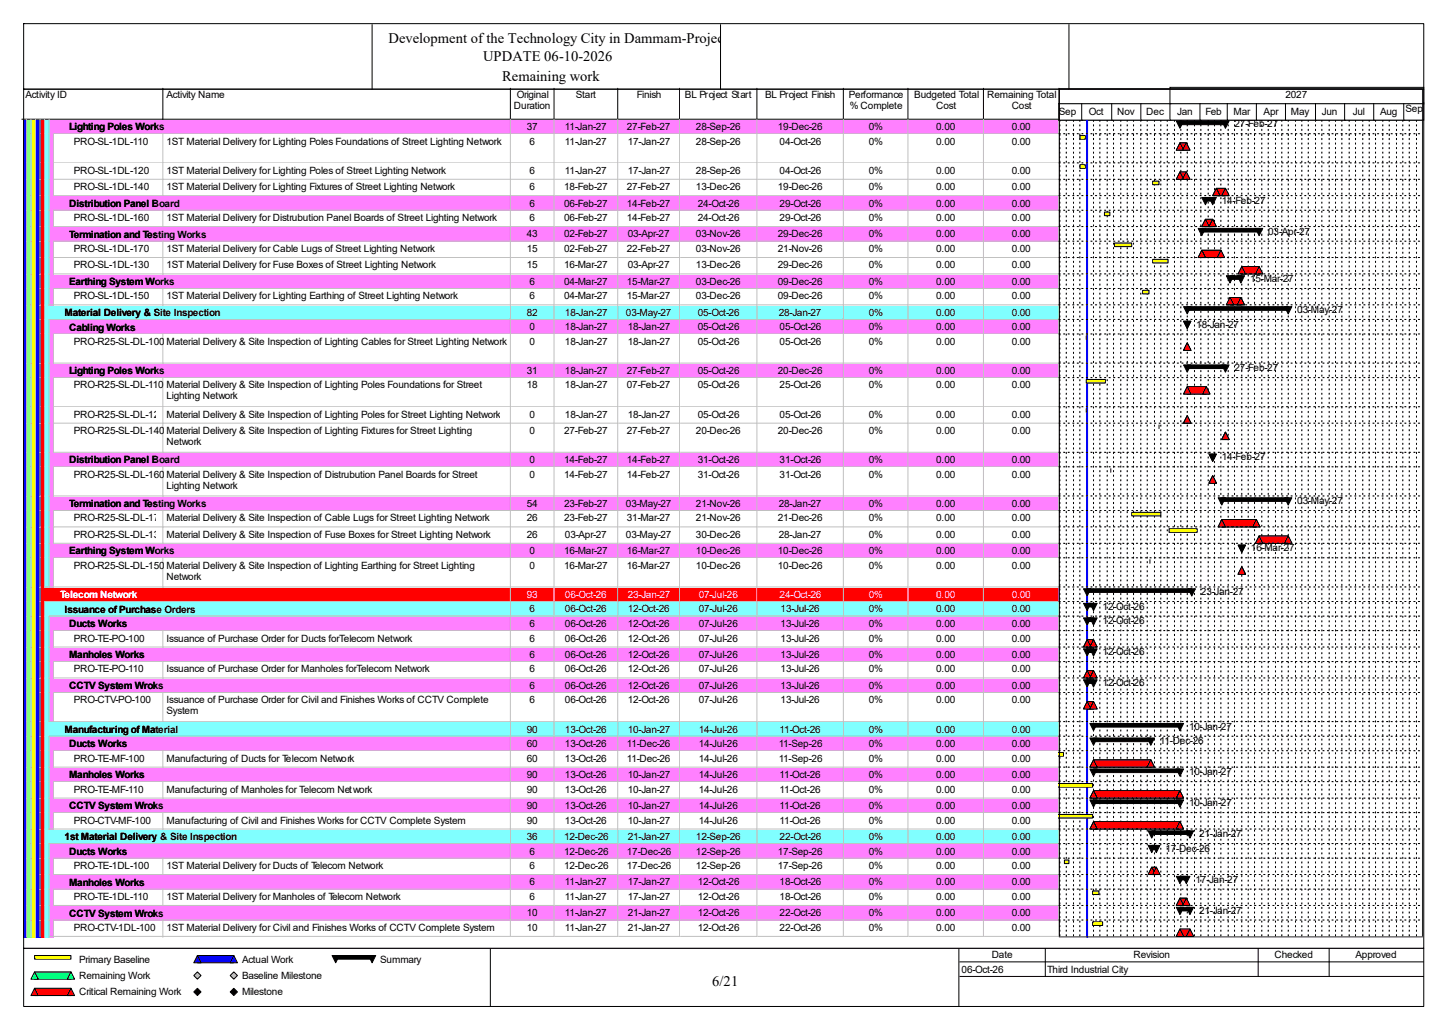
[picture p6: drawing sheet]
<svg xmlns="http://www.w3.org/2000/svg" width="420mm" height="297mm" viewBox="0 0 420 297" stroke-linecap="round" stroke-linejoin="round" font-family="sans-serif">
<defs><g id="words">
<g font-size="4.2">
<text x="112.6" y="12.4">Development of the Technology City in Dammam-Project</text>
<text x="140" y="17.7">UPDATE 06-10-2026</text>
<text x="145.5" y="23.5">Remaining work</text>
<text x="206.5" y="285.6">6/21</text>
</g>
<g font-size="2.9">
<text x="7.4" y="28.4">Activity ID</text>
<text x="48.3" y="28.4">Activity Name</text>
<text x="149.8" y="28.4">Original</text>
<text x="166.9" y="28.4">Start</text>
<text x="184.6" y="28.4">Finish</text>
<text x="198.5" y="28.4">BL Project Start</text>
<text x="221.8" y="28.4">BL Project Finish</text>
<text x="246" y="28.4">Performance</text>
<text x="265" y="28.4">Budgeted Total</text>
<text x="286.1" y="28.4">Remaining Total</text>
<text x="372.6" y="28.4">2027</text>
<text x="149" y="31.6">Duration</text>
<text x="246.3" y="31.6">% Complete</text>
<text x="271.4" y="31.6">Cost</text>
<text x="293.2" y="31.6">Cost</text>
<text x="306.9" y="33.2">Sep</text>
<text x="315.6" y="33.2">Oct</text>
<text x="323.8" y="33.2">Nov</text>
<text x="332.2" y="33.2">Dec</text>
<text x="341.2" y="33.2">Jan</text>
<text x="349.4" y="33.2">Feb</text>
<text x="357.5" y="33.2">Mar</text>
<text x="366.3" y="33.2">Apr</text>
<text x="374.2" y="33.2">May</text>
<text x="383.2" y="33.2">Jun</text>
<text x="392.1" y="33.2">Jul</text>
<text x="400" y="33.2">Aug</text>
<text x="407.4" y="32.4">Sep</text>
<text x="20" y="37.8">Lighting Poles Works</text>
<text x="21.4" y="41.9">PRO-SL-1DL-110</text>
<text x="48.3" y="41.9">1ST Material Delivery for Lighting Poles Foundations of Street Lighting Network</text>
<text x="152.7" y="37.7">37</text>
<text x="153.5" y="41.9">6</text>
<text x="163.7" y="37.7">11-Jan-27</text>
<text x="163.7" y="41.9">11-Jan-27</text>
<text x="181.7" y="37.7">27-Feb-27</text>
<text x="181.9" y="41.9">17-Jan-27</text>
<text x="201.7" y="37.7">28-Sep-26</text>
<text x="201.7" y="41.9">28-Sep-26</text>
<text x="225.5" y="37.7">19-Dec-26</text>
<text x="226" y="41.9">04-Oct-26</text>
<text x="251.8" y="37.7">0%</text>
<text x="251.8" y="41.9">0%</text>
<text x="271.4" y="37.7">0.00</text>
<text x="271.4" y="41.9">0.00</text>
<text x="293.2" y="37.7">0.00</text>
<text x="293.2" y="41.9">0.00</text>
<text x="357.8" y="36.9">27-Feb-27</text>
<text x="21.4" y="50.3">PRO-SL-1DL-120</text>
<text x="48.3" y="50.3">1ST Material Delivery for Lighting Poles of Street Lighting Network</text>
<text x="153.5" y="50.3">6</text>
<text x="163.7" y="50.3">11-Jan-27</text>
<text x="181.9" y="50.3">17-Jan-27</text>
<text x="201.7" y="50.3">28-Sep-26</text>
<text x="226" y="50.3">04-Oct-26</text>
<text x="251.8" y="50.3">0%</text>
<text x="271.4" y="50.3">0.00</text>
<text x="293.2" y="50.3">0.00</text>
<text x="20" y="59.9">Distribution Panel Board</text>
<text x="21.4" y="55.1">PRO-SL-1DL-140</text>
<text x="48.3" y="55.1">1ST Material Delivery for Lighting Fixtures of Street Lighting Network</text>
<text x="153.5" y="55.1">6</text>
<text x="153.5" y="59.9">6</text>
<text x="163.5" y="55.1">18-Feb-27</text>
<text x="163.5" y="59.9">06-Feb-27</text>
<text x="181.7" y="55.1">27-Feb-27</text>
<text x="181.7" y="59.9">14-Feb-27</text>
<text x="201.7" y="55.1">13-Dec-26</text>
<text x="202.3" y="59.9">24-Oct-26</text>
<text x="225.5" y="55.1">19-Dec-26</text>
<text x="226" y="59.9">29-Oct-26</text>
<text x="251.8" y="55.1">0%</text>
<text x="251.8" y="59.9">0%</text>
<text x="271.4" y="55.1">0.00</text>
<text x="271.4" y="59.9">0.00</text>
<text x="293.2" y="55.1">0.00</text>
<text x="293.2" y="59.9">0.00</text>
<text x="354.1" y="59.1">14-Feb-27</text>
<text x="21.4" y="64.1">PRO-SL-1DL-160</text>
<text x="48.3" y="64.1">1ST Material Delivery for Distrubution Panel Boards of Street Lighting Network</text>
<text x="153.5" y="64.1">6</text>
<text x="163.5" y="64.1">06-Feb-27</text>
<text x="181.7" y="64.1">14-Feb-27</text>
<text x="202.3" y="64.1">24-Oct-26</text>
<text x="226" y="64.1">29-Oct-26</text>
<text x="251.8" y="64.1">0%</text>
<text x="271.4" y="64.1">0.00</text>
<text x="293.2" y="64.1">0.00</text>
<text x="20" y="68.9">Termination and Testing Works</text>
<text x="152.7" y="68.8">43</text>
<text x="163.5" y="68.8">02-Feb-27</text>
<text x="181.9" y="68.8">03-Apr-27</text>
<text x="201.7" y="68.8">03-Nov-26</text>
<text x="225.5" y="68.8">29-Dec-26</text>
<text x="251.8" y="68.8">0%</text>
<text x="271.4" y="68.8">0.00</text>
<text x="293.2" y="68.8">0.00</text>
<text x="367.6" y="68">03-Apr-27</text>
<text x="21.4" y="73">PRO-SL-1DL-170</text>
<text x="21.4" y="77.8">PRO-SL-1DL-130</text>
<text x="48.3" y="73">1ST Material Delivery for Cable Lugs of Street Lighting Network</text>
<text x="48.3" y="77.8">1ST Material Delivery for Fuse Boxes of Street Lighting Network</text>
<text x="152.7" y="73">15</text>
<text x="152.7" y="77.8">15</text>
<text x="163.5" y="73">02-Feb-27</text>
<text x="163.5" y="77.8">16-Mar-27</text>
<text x="181.7" y="73">22-Feb-27</text>
<text x="181.9" y="77.8">03-Apr-27</text>
<text x="201.7" y="73">03-Nov-26</text>
<text x="201.7" y="77.8">13-Dec-26</text>
<text x="225.5" y="73">21-Nov-26</text>
<text x="225.5" y="77.8">29-Dec-26</text>
<text x="251.8" y="73">0%</text>
<text x="251.8" y="77.8">0%</text>
<text x="271.4" y="73">0.00</text>
<text x="271.4" y="77.8">0.00</text>
<text x="293.2" y="73">0.00</text>
<text x="293.2" y="77.8">0.00</text>
<text x="20" y="82.6">Earthing System Works</text>
<text x="153.5" y="82.5">6</text>
<text x="163.5" y="82.5">04-Mar-27</text>
<text x="181.7" y="82.5">15-Mar-27</text>
<text x="201.7" y="82.5">03-Dec-26</text>
<text x="225.5" y="82.5">09-Dec-26</text>
<text x="251.8" y="82.5">0%</text>
<text x="271.4" y="82.5">0.00</text>
<text x="293.2" y="82.5">0.00</text>
<text x="362.3" y="81.7">15-Mar-27</text>
<text x="21.4" y="86.7">PRO-SL-1DL-150</text>
<text x="48.3" y="86.7">1ST Material Delivery for Lighting Earthing of Street Lighting Network</text>
<text x="153.5" y="86.7">6</text>
<text x="163.5" y="86.7">04-Mar-27</text>
<text x="181.7" y="86.7">15-Mar-27</text>
<text x="201.7" y="86.7">03-Dec-26</text>
<text x="225.5" y="86.7">09-Dec-26</text>
<text x="251.8" y="86.7">0%</text>
<text x="271.4" y="86.7">0.00</text>
<text x="293.2" y="86.7">0.00</text>
<text x="18.7" y="91.6">Material Delivery &amp; Site Inspection</text>
<text x="20" y="95.8">Cabling Works</text>
<text x="152.7" y="91.5">82</text>
<text x="153.5" y="95.7">0</text>
<text x="163.7" y="91.5">18-Jan-27</text>
<text x="163.7" y="95.7">18-Jan-27</text>
<text x="181.4" y="91.5">03-May-27</text>
<text x="181.9" y="95.7">18-Jan-27</text>
<text x="202.3" y="91.5">05-Oct-26</text>
<text x="202.3" y="95.7">05-Oct-26</text>
<text x="225.7" y="91.5">28-Jan-27</text>
<text x="226" y="95.7">05-Oct-26</text>
<text x="251.8" y="91.5">0%</text>
<text x="251.8" y="95.7">0%</text>
<text x="271.4" y="91.5">0.00</text>
<text x="271.4" y="95.7">0.00</text>
<text x="293.2" y="91.5">0.00</text>
<text x="293.2" y="95.7">0.00</text>
<text x="346.8" y="94.9">18-Jan-27</text>
<text x="376" y="90.7">03-May-27</text>
<text x="21.4" y="99.9">PRO-R25-SL-DL-100</text>
<text x="48.3" y="99.9">Material Delivery &amp; Site Inspection of Lighting Cables for Street Lighting Network</text>
<text x="153.5" y="99.9">0</text>
<text x="163.7" y="99.9">18-Jan-27</text>
<text x="181.9" y="99.9">18-Jan-27</text>
<text x="202.3" y="99.9">05-Oct-26</text>
<text x="226" y="99.9">05-Oct-26</text>
<text x="251.8" y="99.9">0%</text>
<text x="271.4" y="99.9">0.00</text>
<text x="293.2" y="99.9">0.00</text>
<text x="357.8" y="107.6">27-Feb-27</text>
<text x="20" y="108.5">Lighting Poles Works</text>
<text x="21.4" y="112.6">PRO-R25-SL-DL-110</text>
<text x="48.3" y="112.6">Material Delivery &amp; Site Inspection of Lighting Poles Foundations for Street</text>
<text x="152.7" y="108.4">31</text>
<text x="152.7" y="112.6">18</text>
<text x="163.7" y="108.4">18-Jan-27</text>
<text x="163.7" y="112.6">18-Jan-27</text>
<text x="181.7" y="108.4">27-Feb-27</text>
<text x="181.7" y="112.6">07-Feb-27</text>
<text x="202.3" y="108.4">05-Oct-26</text>
<text x="202.3" y="112.6">05-Oct-26</text>
<text x="225.5" y="108.4">20-Dec-26</text>
<text x="226" y="112.6">25-Oct-26</text>
<text x="251.8" y="108.4">0%</text>
<text x="251.8" y="112.6">0%</text>
<text x="271.4" y="108.4">0.00</text>
<text x="271.4" y="112.6">0.00</text>
<text x="293.2" y="108.4">0.00</text>
<text x="293.2" y="112.6">0.00</text>
<text x="48.3" y="115.7">Lighting Network</text>
<text x="21.4" y="121">PRO-R25-SL-DL-120</text>
<text x="21.4" y="125.8">PRO-R25-SL-DL-140</text>
<text x="48.3" y="121">Material Delivery &amp; Site Inspection of Lighting Poles for Street Lighting Network</text>
<text x="48.3" y="125.8">Material Delivery &amp; Site Inspection of Lighting Fixtures for Street Lighting</text>
<text x="153.5" y="121">0</text>
<text x="153.5" y="125.8">0</text>
<text x="163.5" y="125.8">27-Feb-27</text>
<text x="163.7" y="121">18-Jan-27</text>
<text x="181.7" y="125.8">27-Feb-27</text>
<text x="181.9" y="121">18-Jan-27</text>
<text x="201.7" y="125.8">20-Dec-26</text>
<text x="202.3" y="121">05-Oct-26</text>
<text x="225.5" y="125.8">20-Dec-26</text>
<text x="226" y="121">05-Oct-26</text>
<text x="251.8" y="121">0%</text>
<text x="251.8" y="125.8">0%</text>
<text x="271.4" y="121">0.00</text>
<text x="271.4" y="125.8">0.00</text>
<text x="293.2" y="121">0.00</text>
<text x="293.2" y="125.8">0.00</text>
<text x="48.3" y="128.9">Network</text>
<text x="20" y="134.3">Distribution Panel Board</text>
<text x="153.5" y="134.2">0</text>
<text x="163.5" y="134.2">14-Feb-27</text>
<text x="181.7" y="134.2">14-Feb-27</text>
<text x="202.3" y="134.2">31-Oct-26</text>
<text x="226" y="134.2">31-Oct-26</text>
<text x="251.8" y="134.2">0%</text>
<text x="271.4" y="134.2">0.00</text>
<text x="293.2" y="134.2">0.00</text>
<text x="354.1" y="133.4">14-Feb-27</text>
<text x="21.4" y="138.4">PRO-R25-SL-DL-160</text>
<text x="48.3" y="138.4">Material Delivery &amp; Site Inspection of Distrubution Panel Boards for Street</text>
<text x="48.3" y="141.6">Lighting Network</text>
<text x="153.5" y="138.4">0</text>
<text x="163.5" y="138.4">14-Feb-27</text>
<text x="181.7" y="138.4">14-Feb-27</text>
<text x="202.3" y="138.4">31-Oct-26</text>
<text x="226" y="138.4">31-Oct-26</text>
<text x="251.8" y="138.4">0%</text>
<text x="271.4" y="138.4">0.00</text>
<text x="293.2" y="138.4">0.00</text>
<text x="20" y="146.9">Termination and Testing Works</text>
<text x="152.7" y="146.9">54</text>
<text x="163.5" y="146.9">23-Feb-27</text>
<text x="181.4" y="146.9">03-May-27</text>
<text x="201.7" y="146.9">21-Nov-26</text>
<text x="225.7" y="146.9">28-Jan-27</text>
<text x="251.8" y="146.9">0%</text>
<text x="271.4" y="146.9">0.00</text>
<text x="293.2" y="146.9">0.00</text>
<text x="376" y="146.1">03-May-27</text>
<text x="21.4" y="151.1">PRO-R25-SL-DL-170</text>
<text x="21.4" y="155.8">PRO-R25-SL-DL-130</text>
<text x="48.3" y="151.1">Material Delivery &amp; Site Inspection of Cable Lugs for Street Lighting Network</text>
<text x="48.3" y="155.8">Material Delivery &amp; Site Inspection of Fuse Boxes for Street Lighting Network</text>
<text x="152.7" y="151.1">26</text>
<text x="152.7" y="155.8">26</text>
<text x="163.5" y="151.1">23-Feb-27</text>
<text x="163.7" y="155.8">03-Apr-27</text>
<text x="181.4" y="155.8">03-May-27</text>
<text x="181.7" y="151.1">31-Mar-27</text>
<text x="201.7" y="151.1">21-Nov-26</text>
<text x="201.7" y="155.8">30-Dec-26</text>
<text x="225.5" y="151.1">21-Dec-26</text>
<text x="225.7" y="155.8">28-Jan-27</text>
<text x="251.8" y="151.1">0%</text>
<text x="251.8" y="155.8">0%</text>
<text x="271.4" y="151.1">0.00</text>
<text x="271.4" y="155.8">0.00</text>
<text x="293.2" y="151.1">0.00</text>
<text x="293.2" y="155.8">0.00</text>
<text x="20" y="160.7">Earthing System Works</text>
<text x="153.5" y="160.6">0</text>
<text x="163.5" y="160.6">16-Mar-27</text>
<text x="181.7" y="160.6">16-Mar-27</text>
<text x="201.7" y="160.6">10-Dec-26</text>
<text x="225.5" y="160.6">10-Dec-26</text>
<text x="251.8" y="160.6">0%</text>
<text x="271.4" y="160.6">0.00</text>
<text x="293.2" y="160.6">0.00</text>
<text x="362.6" y="159.8">16-Mar-27</text>
<text x="21.4" y="164.8">PRO-R25-SL-DL-150</text>
<text x="48.3" y="164.8">Material Delivery &amp; Site Inspection of Lighting Earthing for Street Lighting</text>
<text x="48.3" y="168">Network</text>
<text x="153.5" y="164.8">0</text>
<text x="163.5" y="164.8">16-Mar-27</text>
<text x="181.7" y="164.8">16-Mar-27</text>
<text x="201.7" y="164.8">10-Dec-26</text>
<text x="225.5" y="164.8">10-Dec-26</text>
<text x="251.8" y="164.8">0%</text>
<text x="271.4" y="164.8">0.00</text>
<text x="293.2" y="164.8">0.00</text>
<text x="348.1" y="172.4">23-Jan-27</text>
<text x="18.7" y="177.5">Issuance of Purchase Orders</text>
<text x="153.5" y="177.5">6</text>
<text x="163.7" y="177.5">06-Oct-26</text>
<text x="181.9" y="177.5">12-Oct-26</text>
<text x="202.5" y="177.5">07-Jul-26</text>
<text x="226.2" y="177.5">13-Jul-26</text>
<text x="251.8" y="177.5">0%</text>
<text x="271.4" y="177.5">0.00</text>
<text x="293.2" y="177.5">0.00</text>
<text x="319.6" y="176.7">12-Oct-26</text>
<text x="20" y="181.7">Ducts Works</text>
<text x="21.4" y="185.9">PRO-TE-PO-100</text>
<text x="48.3" y="185.9">Issuance of Purchase Order for Ducts forTelecom Network</text>
<text x="153.5" y="181.7">6</text>
<text x="153.5" y="185.9">6</text>
<text x="163.7" y="181.7">06-Oct-26</text>
<text x="163.7" y="185.9">06-Oct-26</text>
<text x="181.9" y="181.7">12-Oct-26</text>
<text x="181.9" y="185.9">12-Oct-26</text>
<text x="202.5" y="181.7">07-Jul-26</text>
<text x="202.5" y="185.9">07-Jul-26</text>
<text x="226.2" y="181.7">13-Jul-26</text>
<text x="226.2" y="185.9">13-Jul-26</text>
<text x="251.8" y="181.7">0%</text>
<text x="251.8" y="185.9">0%</text>
<text x="271.4" y="181.7">0.00</text>
<text x="271.4" y="185.9">0.00</text>
<text x="293.2" y="181.7">0.00</text>
<text x="293.2" y="185.9">0.00</text>
<text x="319.6" y="180.9">12-Oct-26</text>
<text x="20" y="190.7">Manholes Works</text>
<text x="153.5" y="190.6">6</text>
<text x="163.7" y="190.6">06-Oct-26</text>
<text x="181.9" y="190.6">12-Oct-26</text>
<text x="202.5" y="190.6">07-Jul-26</text>
<text x="226.2" y="190.6">13-Jul-26</text>
<text x="251.8" y="190.6">0%</text>
<text x="271.4" y="190.6">0.00</text>
<text x="293.2" y="190.6">0.00</text>
<text x="319.6" y="189.9">12-Oct-26</text>
<text x="21.4" y="194.9">PRO-TE-PO-110</text>
<text x="48.3" y="194.9">Issuance of Purchase Order for Manholes forTelecom Network</text>
<text x="153.5" y="194.9">6</text>
<text x="163.7" y="194.9">06-Oct-26</text>
<text x="181.9" y="194.9">12-Oct-26</text>
<text x="202.5" y="194.9">07-Jul-26</text>
<text x="226.2" y="194.9">13-Jul-26</text>
<text x="251.8" y="194.9">0%</text>
<text x="271.4" y="194.9">0.00</text>
<text x="293.2" y="194.9">0.00</text>
<text x="20" y="199.7">CCTV System Wroks</text>
<text x="21.4" y="203.8">PRO-CTV-PO-100</text>
<text x="48.3" y="203.8">Issuance of Purchase Order for Civil and Finishes Works of CCTV Complete</text>
<text x="153.5" y="199.6">6</text>
<text x="153.5" y="203.8">6</text>
<text x="163.7" y="199.6">06-Oct-26</text>
<text x="163.7" y="203.8">06-Oct-26</text>
<text x="181.9" y="199.6">12-Oct-26</text>
<text x="181.9" y="203.8">12-Oct-26</text>
<text x="202.5" y="199.6">07-Jul-26</text>
<text x="202.5" y="203.8">07-Jul-26</text>
<text x="226.2" y="199.6">13-Jul-26</text>
<text x="226.2" y="203.8">13-Jul-26</text>
<text x="251.8" y="199.6">0%</text>
<text x="251.8" y="203.8">0%</text>
<text x="271.4" y="199.6">0.00</text>
<text x="271.4" y="203.8">0.00</text>
<text x="293.2" y="199.6">0.00</text>
<text x="293.2" y="203.8">0.00</text>
<text x="319.6" y="198.8">12-Oct-26</text>
<text x="48.3" y="207">System</text>
<text x="18.7" y="212.3">Manufacturing of Material</text>
<text x="152.7" y="212.3">90</text>
<text x="163.7" y="212.3">13-Oct-26</text>
<text x="181.9" y="212.3">10-Jan-27</text>
<text x="202.5" y="212.3">14-Jul-26</text>
<text x="226" y="212.3">11-Oct-26</text>
<text x="251.8" y="212.3">0%</text>
<text x="271.4" y="212.3">0.00</text>
<text x="293.2" y="212.3">0.00</text>
<text x="336.2" y="215.7">11-Dec-26</text>
<text x="344.6" y="211.5">10-Jan-27</text>
<text x="20" y="216.6">Ducts Works</text>
<text x="21.4" y="220.7">PRO-TE-MF-100</text>
<text x="48.3" y="220.7">Manufacturing of Ducts for Telecom Network</text>
<text x="152.7" y="216.5">60</text>
<text x="152.7" y="220.7">60</text>
<text x="163.7" y="216.5">13-Oct-26</text>
<text x="163.7" y="220.7">13-Oct-26</text>
<text x="181.7" y="216.5">11-Dec-26</text>
<text x="181.7" y="220.7">11-Dec-26</text>
<text x="202.5" y="216.5">14-Jul-26</text>
<text x="202.5" y="220.7">14-Jul-26</text>
<text x="225.7" y="216.5">11-Sep-26</text>
<text x="225.7" y="220.7">11-Sep-26</text>
<text x="251.8" y="216.5">0%</text>
<text x="251.8" y="220.7">0%</text>
<text x="271.4" y="216.5">0.00</text>
<text x="271.4" y="220.7">0.00</text>
<text x="293.2" y="216.5">0.00</text>
<text x="293.2" y="220.7">0.00</text>
<text x="20" y="225.5">Manholes Works</text>
<text x="152.7" y="225.4">90</text>
<text x="163.7" y="225.4">13-Oct-26</text>
<text x="181.9" y="225.4">10-Jan-27</text>
<text x="202.5" y="225.4">14-Jul-26</text>
<text x="226" y="225.4">11-Oct-26</text>
<text x="251.8" y="225.4">0%</text>
<text x="271.4" y="225.4">0.00</text>
<text x="293.2" y="225.4">0.00</text>
<text x="344.6" y="224.7">10-Jan-27</text>
<text x="21.4" y="229.7">PRO-TE-MF-110</text>
<text x="48.3" y="229.7">Manufacturing of Manholes for Telecom Network</text>
<text x="152.7" y="229.7">90</text>
<text x="163.7" y="229.7">13-Oct-26</text>
<text x="181.9" y="229.7">10-Jan-27</text>
<text x="202.5" y="229.7">14-Jul-26</text>
<text x="226" y="229.7">11-Oct-26</text>
<text x="251.8" y="229.7">0%</text>
<text x="271.4" y="229.7">0.00</text>
<text x="293.2" y="229.7">0.00</text>
<text x="344.6" y="233.6">10-Jan-27</text>
<text x="20" y="234.5">CCTV System Wroks</text>
<text x="21.4" y="238.6">PRO-CTV-MF-100</text>
<text x="48.3" y="238.6">Manufacturing of Civil and Finishes Works for CCTV Complete System</text>
<text x="152.7" y="234.4">90</text>
<text x="152.7" y="238.6">90</text>
<text x="163.7" y="234.4">13-Oct-26</text>
<text x="163.7" y="238.6">13-Oct-26</text>
<text x="181.9" y="234.4">10-Jan-27</text>
<text x="181.9" y="238.6">10-Jan-27</text>
<text x="202.5" y="234.4">14-Jul-26</text>
<text x="202.5" y="238.6">14-Jul-26</text>
<text x="226" y="234.4">11-Oct-26</text>
<text x="226" y="238.6">11-Oct-26</text>
<text x="251.8" y="234.4">0%</text>
<text x="251.8" y="238.6">0%</text>
<text x="271.4" y="234.4">0.00</text>
<text x="271.4" y="238.6">0.00</text>
<text x="293.2" y="234.4">0.00</text>
<text x="293.2" y="238.6">0.00</text>
<text x="18.7" y="243.5">1st Material Delivery &amp; Site Inspection</text>
<text x="152.7" y="243.4">36</text>
<text x="163.5" y="243.4">12-Dec-26</text>
<text x="181.9" y="243.4">21-Jan-27</text>
<text x="201.7" y="243.4">12-Sep-26</text>
<text x="226" y="243.4">22-Oct-26</text>
<text x="251.8" y="243.4">0%</text>
<text x="271.4" y="243.4">0.00</text>
<text x="293.2" y="243.4">0.00</text>
<text x="347.6" y="242.6">21-Jan-27</text>
<text x="20" y="247.7">Ducts Works</text>
<text x="21.4" y="251.8">PRO-TE-1DL-100</text>
<text x="48.3" y="251.8">1ST Material Delivery for Ducts of Telecom Network</text>
<text x="153.5" y="247.6">6</text>
<text x="153.5" y="251.8">6</text>
<text x="163.5" y="247.6">12-Dec-26</text>
<text x="163.5" y="251.8">12-Dec-26</text>
<text x="181.7" y="247.6">17-Dec-26</text>
<text x="181.7" y="251.8">17-Dec-26</text>
<text x="201.7" y="247.6">12-Sep-26</text>
<text x="201.7" y="251.8">12-Sep-26</text>
<text x="225.5" y="247.6">17-Sep-26</text>
<text x="225.5" y="251.8">17-Sep-26</text>
<text x="251.8" y="247.6">0%</text>
<text x="251.8" y="251.8">0%</text>
<text x="271.4" y="247.6">0.00</text>
<text x="271.4" y="251.8">0.00</text>
<text x="293.2" y="247.6">0.00</text>
<text x="293.2" y="251.8">0.00</text>
<text x="337.8" y="246.8">17-Dec-26</text>
<text x="20" y="256.6">Manholes Works</text>
<text x="153.5" y="256.5">6</text>
<text x="163.7" y="256.5">11-Jan-27</text>
<text x="181.9" y="256.5">17-Jan-27</text>
<text x="202.3" y="256.5">12-Oct-26</text>
<text x="226" y="256.5">18-Oct-26</text>
<text x="251.8" y="256.5">0%</text>
<text x="271.4" y="256.5">0.00</text>
<text x="293.2" y="256.5">0.00</text>
<text x="346.5" y="255.8">17-Jan-27</text>
<text x="21.4" y="260.8">PRO-TE-1DL-110</text>
<text x="48.3" y="260.8">1ST Material Delivery for Manholes of Telecom Network</text>
<text x="153.5" y="260.8">6</text>
<text x="163.7" y="260.8">11-Jan-27</text>
<text x="181.9" y="260.8">17-Jan-27</text>
<text x="202.3" y="260.8">12-Oct-26</text>
<text x="226" y="260.8">18-Oct-26</text>
<text x="251.8" y="260.8">0%</text>
<text x="271.4" y="260.8">0.00</text>
<text x="293.2" y="260.8">0.00</text>
<text x="20" y="265.6">CCTV System Wroks</text>
<text x="21.4" y="269.7">PRO-CTV-1DL-100</text>
<text x="48.3" y="269.7">1ST Material Delivery for Civil and Finishes Works of CCTV Complete System</text>
<text x="152.7" y="265.5">10</text>
<text x="152.7" y="269.7">10</text>
<text x="163.7" y="265.5">11-Jan-27</text>
<text x="163.7" y="269.7">11-Jan-27</text>
<text x="181.9" y="265.5">21-Jan-27</text>
<text x="181.9" y="269.7">21-Jan-27</text>
<text x="202.3" y="265.5">12-Oct-26</text>
<text x="202.3" y="269.7">12-Oct-26</text>
<text x="226" y="265.5">22-Oct-26</text>
<text x="226" y="269.7">22-Oct-26</text>
<text x="251.8" y="265.5">0%</text>
<text x="251.8" y="269.7">0%</text>
<text x="271.4" y="265.5">0.00</text>
<text x="271.4" y="269.7">0.00</text>
<text x="293.2" y="265.5">0.00</text>
<text x="293.2" y="269.7">0.00</text>
<text x="347.6" y="264.8">21-Jan-27</text>
<text x="22.9" y="279">Primary Baseline</text>
<text x="70.1" y="279">Actual Work</text>
<text x="110.2" y="279">Summary</text>
<text x="278.7" y="281.9">06-Oct-26</text>
<text x="287.4" y="277.7">Date</text>
<text x="303.5" y="281.9">Third Industrial City</text>
<text x="328.5" y="277.7">Revision</text>
<text x="369.4" y="277.7">Checked</text>
<text x="392.9" y="277.7">Approved</text>
<text x="22.9" y="283.7">Remaining Work</text>
<text x="70.1" y="283.7">Baseline Milestone</text>
<text x="22.9" y="288.5">Critical Remaining Work</text>
<text x="70.1" y="288.5">Milestone</text>
</g>
<g font-size="2.9" fill="#fff">
<text x="17.4" y="173.3">Telecom Network</text>
<text x="152.7" y="173.2">93</text>
<text x="163.7" y="173.2">06-Oct-26</text>
<text x="181.9" y="173.2">23-Jan-27</text>
<text x="202.5" y="173.2">07-Jul-26</text>
<text x="226" y="173.2">24-Oct-26</text>
<text x="251.8" y="173.2">0%</text>
<text x="271.4" y="173.2">0.00</text>
<text x="293.2" y="173.2">0.00</text>
</g>
</g></defs>
<path d="M47.2 25.6v8.9h-40.9" fill="none" stroke="#000" stroke-width=".29"/>
<path d="M47.5 25.6h100.7v9.2h-100.7z" fill="#fff"/>
<path d="M147.9 25.6v8.9h-100.7" fill="none" stroke="#000" stroke-width=".29"/>
<path d="M148.2 25.6h12.7v9.2h-12.7z" fill="#fff"/>
<path d="M160.6 25.6v8.9h-12.7" fill="none" stroke="#000" stroke-width=".29"/>
<path d="M160.9 25.6h18.4v9.2h-18.4z" fill="#fff"/>
<path d="M179 25.6v8.9h-18.4" fill="none" stroke="#000" stroke-width=".29"/>
<path d="M179.3 25.6h17.9v9.2h-17.9z" fill="#fff"/>
<path d="M197 25.6v8.9h-18" fill="none" stroke="#000" stroke-width=".29"/>
<path d="M197.2 25.6h22.5v9.2h-22.5z" fill="#fff"/>
<path d="M219.4 25.6v8.9h-22.4" fill="none" stroke="#000" stroke-width=".29"/>
<path d="M219.7 25.6h25v9.2h-25z" fill="#fff"/>
<path d="M244.4 25.6v8.9h-25" fill="none" stroke="#000" stroke-width=".29"/>
<path d="M244.7 25.6h18.7v9.2h-18.7z" fill="#fff"/>
<path d="M263.2 25.6v8.9h-18.8" fill="none" stroke="#000" stroke-width=".29"/>
<path d="M263.4 25.6h21.9v9.2h-21.9z" fill="#fff"/>
<path d="M285 25.6v8.9h-21.8" fill="none" stroke="#000" stroke-width=".29"/>
<path d="M285.3 25.6h21.9v9.2h-21.9z" fill="#fff"/>
<path d="M306.9 25.6v8.9h-21.9" fill="none" stroke="#000" stroke-width=".29"/>
<path d="M6.6 34.8h1.3v4.2h-1.3z" fill="#00f"/>
<path d="M7.6 34.5v4.5" fill="none" stroke="#c0c0c0" stroke-width=".29"/>
<path d="M7.9 34.8h1.3v4.2h-1.3z" fill="#80ff80"/>
<path d="M9 34.5v4.5" fill="none" stroke="#c0c0c0" stroke-width=".29"/>
<path d="M9.2 34.8h1.3v4.2h-1.3z" fill="#ff0"/>
<path d="M10.3 34.5v4.5" fill="none" stroke="#c0c0c0" stroke-width=".29"/>
<path d="M10.5 34.8h1.4v4.2h-1.4z" fill="#00f"/>
<path d="M11.6 34.5v4.5" fill="none" stroke="#c0c0c0" stroke-width=".29"/>
<path d="M11.9 34.8h1.3v4.2h-1.3z" fill="#f00"/>
<path d="M12.9 34.5v4.5" fill="none" stroke="#c0c0c0" stroke-width=".29"/>
<path d="M13.2 34.8h1.3v4.2h-1.3z" fill="#80ffff"/>
<path d="M14.2 34.5v4.5" fill="none" stroke="#c0c0c0" stroke-width=".29"/>
<path d="M14.5 34.8h33v4.2h-33z" fill="#ff80ff"/>
<path d="M15.6 38.8h31.9" fill="none" stroke="#c0c0c0" stroke-width=".29"/>
<path d="M47.5 34.8h100.7v4.2h-100.7z" fill="#ff80ff"/>
<path d="M147.9 34.5v4.3h-100.4" fill="none" stroke="#c0c0c0" stroke-width=".29"/>
<path d="M148.2 34.8h12.7v4.2h-12.7z" fill="#ff80ff"/>
<path d="M160.6 34.5v4.3h-12.4" fill="none" stroke="#c0c0c0" stroke-width=".29"/>
<path d="M160.9 34.8h18.4v4.2h-18.4z" fill="#ff80ff"/>
<path d="M179 34.5v4.3h-18.1" fill="none" stroke="#c0c0c0" stroke-width=".29"/>
<path d="M179.3 34.8h17.9v4.2h-17.9z" fill="#ff80ff"/>
<path d="M197 34.5v4.3h-17.7" fill="none" stroke="#c0c0c0" stroke-width=".29"/>
<path d="M197.2 34.8h22.5v4.2h-22.5z" fill="#ff80ff"/>
<path d="M219.4 34.5v4.3h-22.2" fill="none" stroke="#c0c0c0" stroke-width=".29"/>
<path d="M219.7 34.8h25v4.2h-25z" fill="#ff80ff"/>
<path d="M244.4 34.5v4.3h-24.7" fill="none" stroke="#c0c0c0" stroke-width=".29"/>
<path d="M244.7 34.8h18.7v4.2h-18.7z" fill="#ff80ff"/>
<path d="M263.2 34.5v4.3h-18.5" fill="none" stroke="#c0c0c0" stroke-width=".29"/>
<path d="M263.4 34.8h21.9v4.2h-21.9z" fill="#ff80ff"/>
<path d="M285 34.5v4.3h-21.6" fill="none" stroke="#c0c0c0" stroke-width=".29"/>
<path d="M285.3 34.8h21.9v4.2h-21.9z" fill="#ff80ff"/>
<path d="M306.9 34.5v4.3h-21.6" fill="none" stroke="#c0c0c0" stroke-width=".29"/>
<path d="M6.6 39h1.3v8.5h-1.3z" fill="#00f"/>
<path d="M7.6 38.8v8.7" fill="none" stroke="#c0c0c0" stroke-width=".29"/>
<path d="M7.9 39h1.3v8.5h-1.3z" fill="#80ff80"/>
<path d="M9 38.8v8.7" fill="none" stroke="#c0c0c0" stroke-width=".29"/>
<path d="M9.2 39h1.3v8.5h-1.3z" fill="#ff0"/>
<path d="M10.3 38.8v8.7" fill="none" stroke="#c0c0c0" stroke-width=".29"/>
<path d="M10.5 39h1.4v8.5h-1.4z" fill="#00f"/>
<path d="M11.6 38.8v8.7" fill="none" stroke="#c0c0c0" stroke-width=".29"/>
<path d="M11.9 39h1.3v8.5h-1.3z" fill="#f00"/>
<path d="M12.9 38.8v8.7" fill="none" stroke="#c0c0c0" stroke-width=".29"/>
<path d="M13.2 39h1.3v8.5h-1.3z" fill="#80ffff"/>
<path d="M14.2 38.8v8.7" fill="none" stroke="#c0c0c0" stroke-width=".29"/>
<path d="M14.5 39h1.3v8.5h-1.3z" fill="#ff80ff"/>
<path d="M15.6 38.8v8.7" fill="none" stroke="#c0c0c0" stroke-width=".29"/>
<path d="M15.8 39h31.7v8.5h-31.7z" fill="#fff"/>
<path d="M47.2 38.8v8.7M15.6 47.2h31.9" fill="none" stroke="#c0c0c0" stroke-width=".29"/>
<path d="M47.5 39h100.7v8.5h-100.7z" fill="#fff"/>
<path d="M147.9 38.8v8.4h-100.4" fill="none" stroke="#c0c0c0" stroke-width=".29"/>
<path d="M148.2 39h12.7v8.5h-12.7z" fill="#fff"/>
<path d="M160.6 38.8v8.4h-12.4" fill="none" stroke="#c0c0c0" stroke-width=".29"/>
<path d="M160.9 39h18.4v8.5h-18.4z" fill="#fff"/>
<path d="M179 38.8v8.4h-18.1" fill="none" stroke="#c0c0c0" stroke-width=".29"/>
<path d="M179.3 39h17.9v8.5h-17.9z" fill="#fff"/>
<path d="M197 38.8v8.4h-17.7" fill="none" stroke="#c0c0c0" stroke-width=".29"/>
<path d="M197.2 39h22.5v8.5h-22.5z" fill="#fff"/>
<path d="M219.4 38.8v8.4h-22.2" fill="none" stroke="#c0c0c0" stroke-width=".29"/>
<path d="M219.7 39h25v8.5h-25z" fill="#fff"/>
<path d="M244.4 38.8v8.4h-24.7" fill="none" stroke="#c0c0c0" stroke-width=".29"/>
<path d="M244.7 39h18.7v8.5h-18.7z" fill="#fff"/>
<path d="M263.2 38.8v8.4h-18.5" fill="none" stroke="#c0c0c0" stroke-width=".29"/>
<path d="M263.4 39h21.9v8.5h-21.9z" fill="#fff"/>
<path d="M285 38.8v8.4h-21.6" fill="none" stroke="#c0c0c0" stroke-width=".29"/>
<path d="M285.3 39h21.9v8.5h-21.9z" fill="#fff"/>
<path d="M306.9 38.8v8.4h-21.6" fill="none" stroke="#c0c0c0" stroke-width=".29"/>
<path d="M6.6 47.5h1.3v4.7h-1.3z" fill="#00f"/>
<path d="M7.6 47.2v5" fill="none" stroke="#c0c0c0" stroke-width=".29"/>
<path d="M7.9 47.5h1.3v4.7h-1.3z" fill="#80ff80"/>
<path d="M9 47.2v5" fill="none" stroke="#c0c0c0" stroke-width=".29"/>
<path d="M9.2 47.5h1.3v4.7h-1.3z" fill="#ff0"/>
<path d="M10.3 47.2v5" fill="none" stroke="#c0c0c0" stroke-width=".29"/>
<path d="M10.5 47.5h1.4v4.7h-1.4z" fill="#00f"/>
<path d="M11.6 47.2v5" fill="none" stroke="#c0c0c0" stroke-width=".29"/>
<path d="M11.9 47.5h1.3v4.7h-1.3z" fill="#f00"/>
<path d="M12.9 47.2v5" fill="none" stroke="#c0c0c0" stroke-width=".29"/>
<path d="M13.2 47.5h1.3v4.7h-1.3z" fill="#80ffff"/>
<path d="M14.2 47.2v5" fill="none" stroke="#c0c0c0" stroke-width=".29"/>
<path d="M14.5 47.5h1.3v4.7h-1.3z" fill="#ff80ff"/>
<path d="M15.6 47.2v5" fill="none" stroke="#c0c0c0" stroke-width=".29"/>
<path d="M15.8 47.5h31.7v4.7h-31.7z" fill="#fff"/>
<path d="M15.6 51.9h31.9M47.2 47.2v5" fill="none" stroke="#c0c0c0" stroke-width=".29"/>
<path d="M47.5 47.5h100.7v4.7h-100.7z" fill="#fff"/>
<path d="M147.9 47.2v4.7h-100.4" fill="none" stroke="#c0c0c0" stroke-width=".29"/>
<path d="M148.2 47.5h12.7v4.7h-12.7z" fill="#fff"/>
<path d="M160.6 47.2v4.7h-12.4" fill="none" stroke="#c0c0c0" stroke-width=".29"/>
<path d="M160.9 47.5h18.4v4.7h-18.4z" fill="#fff"/>
<path d="M179 47.2v4.7h-18.1" fill="none" stroke="#c0c0c0" stroke-width=".29"/>
<path d="M179.3 47.5h17.9v4.7h-17.9z" fill="#fff"/>
<path d="M197 47.2v4.7h-17.7" fill="none" stroke="#c0c0c0" stroke-width=".29"/>
<path d="M197.2 47.5h22.5v4.7h-22.5z" fill="#fff"/>
<path d="M219.4 47.2v4.7h-22.2" fill="none" stroke="#c0c0c0" stroke-width=".29"/>
<path d="M219.7 47.5h25v4.7h-25z" fill="#fff"/>
<path d="M244.4 47.2v4.7h-24.7" fill="none" stroke="#c0c0c0" stroke-width=".29"/>
<path d="M244.7 47.5h18.7v4.7h-18.7z" fill="#fff"/>
<path d="M263.2 47.2v4.7h-18.5" fill="none" stroke="#c0c0c0" stroke-width=".29"/>
<path d="M263.4 47.5h21.9v4.7h-21.9z" fill="#fff"/>
<path d="M285 47.2v4.7h-21.6" fill="none" stroke="#c0c0c0" stroke-width=".29"/>
<path d="M285.3 47.5h21.9v4.7h-21.9z" fill="#fff"/>
<path d="M306.9 47.2v4.7h-21.6" fill="none" stroke="#c0c0c0" stroke-width=".29"/>
<path d="M6.6 52.2h1.3v4.7h-1.3z" fill="#00f"/>
<path d="M7.6 51.9v5.1" fill="none" stroke="#c0c0c0" stroke-width=".29"/>
<path d="M7.9 52.2h1.3v4.7h-1.3z" fill="#80ff80"/>
<path d="M9 51.9v5.1" fill="none" stroke="#c0c0c0" stroke-width=".29"/>
<path d="M9.2 52.2h1.3v4.7h-1.3z" fill="#ff0"/>
<path d="M10.3 51.9v5.1" fill="none" stroke="#c0c0c0" stroke-width=".29"/>
<path d="M10.5 52.2h1.4v4.7h-1.4z" fill="#00f"/>
<path d="M11.6 51.9v5.1" fill="none" stroke="#c0c0c0" stroke-width=".29"/>
<path d="M11.9 52.2h1.3v4.7h-1.3z" fill="#f00"/>
<path d="M12.9 51.9v5.1" fill="none" stroke="#c0c0c0" stroke-width=".29"/>
<path d="M13.2 52.2h1.3v4.7h-1.3z" fill="#80ffff"/>
<path d="M14.2 51.9v5.1" fill="none" stroke="#c0c0c0" stroke-width=".29"/>
<path d="M14.5 52.2h1.3v4.7h-1.3z" fill="#ff80ff"/>
<path d="M15.6 51.9v5.1" fill="none" stroke="#c0c0c0" stroke-width=".29"/>
<path d="M15.8 52.2h31.7v4.7h-31.7z" fill="#fff"/>
<path d="M15.6 56.7h31.9M47.2 51.9v5.1" fill="none" stroke="#c0c0c0" stroke-width=".29"/>
<path d="M47.5 52.2h100.7v4.7h-100.7z" fill="#fff"/>
<path d="M147.9 51.9v4.8h-100.4" fill="none" stroke="#c0c0c0" stroke-width=".29"/>
<path d="M148.2 52.2h12.7v4.7h-12.7z" fill="#fff"/>
<path d="M160.6 51.9v4.8h-12.4" fill="none" stroke="#c0c0c0" stroke-width=".29"/>
<path d="M160.9 52.2h18.4v4.7h-18.4z" fill="#fff"/>
<path d="M179 51.9v4.8h-18.1" fill="none" stroke="#c0c0c0" stroke-width=".29"/>
<path d="M179.3 52.2h17.9v4.7h-17.9z" fill="#fff"/>
<path d="M197 51.9v4.8h-17.7" fill="none" stroke="#c0c0c0" stroke-width=".29"/>
<path d="M197.2 52.2h22.5v4.7h-22.5z" fill="#fff"/>
<path d="M219.4 51.9v4.8h-22.2" fill="none" stroke="#c0c0c0" stroke-width=".29"/>
<path d="M219.7 52.2h25v4.7h-25z" fill="#fff"/>
<path d="M244.4 51.9v4.8h-24.7" fill="none" stroke="#c0c0c0" stroke-width=".29"/>
<path d="M244.7 52.2h18.7v4.7h-18.7z" fill="#fff"/>
<path d="M263.2 51.9v4.8h-18.5" fill="none" stroke="#c0c0c0" stroke-width=".29"/>
<path d="M263.4 52.2h21.9v4.7h-21.9z" fill="#fff"/>
<path d="M285 51.9v4.8h-21.6" fill="none" stroke="#c0c0c0" stroke-width=".29"/>
<path d="M285.3 52.2h21.9v4.7h-21.9z" fill="#fff"/>
<path d="M306.9 51.9v4.8h-21.6" fill="none" stroke="#c0c0c0" stroke-width=".29"/>
<path d="M6.6 56.9h1.3v4.3h-1.3z" fill="#00f"/>
<path d="M7.6 56.7v4.5" fill="none" stroke="#c0c0c0" stroke-width=".29"/>
<path d="M7.9 56.9h1.3v4.3h-1.3z" fill="#80ff80"/>
<path d="M9 56.7v4.5" fill="none" stroke="#c0c0c0" stroke-width=".29"/>
<path d="M9.2 56.9h1.3v4.3h-1.3z" fill="#ff0"/>
<path d="M10.3 56.7v4.5" fill="none" stroke="#c0c0c0" stroke-width=".29"/>
<path d="M10.5 56.9h1.4v4.3h-1.4z" fill="#00f"/>
<path d="M11.6 56.7v4.5" fill="none" stroke="#c0c0c0" stroke-width=".29"/>
<path d="M11.9 56.9h1.3v4.3h-1.3z" fill="#f00"/>
<path d="M12.9 56.7v4.5" fill="none" stroke="#c0c0c0" stroke-width=".29"/>
<path d="M13.2 56.9h1.3v4.3h-1.3z" fill="#80ffff"/>
<path d="M14.2 56.7v4.5" fill="none" stroke="#c0c0c0" stroke-width=".29"/>
<path d="M14.5 56.9h33v4.3h-33z" fill="#ff80ff"/>
<path d="M15.6 60.9h31.9" fill="none" stroke="#c0c0c0" stroke-width=".29"/>
<path d="M47.5 56.9h100.7v4.3h-100.7z" fill="#ff80ff"/>
<path d="M147.9 56.7v4.2h-100.4" fill="none" stroke="#c0c0c0" stroke-width=".29"/>
<path d="M148.2 56.9h12.7v4.3h-12.7z" fill="#ff80ff"/>
<path d="M160.6 56.7v4.2h-12.4" fill="none" stroke="#c0c0c0" stroke-width=".29"/>
<path d="M160.9 56.9h18.4v4.3h-18.4z" fill="#ff80ff"/>
<path d="M179 56.7v4.2h-18.1" fill="none" stroke="#c0c0c0" stroke-width=".29"/>
<path d="M179.3 56.9h17.9v4.3h-17.9z" fill="#ff80ff"/>
<path d="M197 56.7v4.2h-17.7" fill="none" stroke="#c0c0c0" stroke-width=".29"/>
<path d="M197.2 56.9h22.5v4.3h-22.5z" fill="#ff80ff"/>
<path d="M219.4 56.7v4.2h-22.2" fill="none" stroke="#c0c0c0" stroke-width=".29"/>
<path d="M219.7 56.9h25v4.3h-25z" fill="#ff80ff"/>
<path d="M244.4 56.7v4.2h-24.7" fill="none" stroke="#c0c0c0" stroke-width=".29"/>
<path d="M244.7 56.9h18.7v4.3h-18.7z" fill="#ff80ff"/>
<path d="M263.2 56.7v4.2h-18.5" fill="none" stroke="#c0c0c0" stroke-width=".29"/>
<path d="M263.4 56.9h21.9v4.3h-21.9z" fill="#ff80ff"/>
<path d="M285 56.7v4.2h-21.6" fill="none" stroke="#c0c0c0" stroke-width=".29"/>
<path d="M285.3 56.9h21.9v4.3h-21.9z" fill="#ff80ff"/>
<path d="M306.9 56.7v4.2h-21.6" fill="none" stroke="#c0c0c0" stroke-width=".29"/>
<path d="M6.6 61.2h1.3v4.7h-1.3z" fill="#00f"/>
<path d="M7.6 60.9v5" fill="none" stroke="#c0c0c0" stroke-width=".29"/>
<path d="M7.9 61.2h1.3v4.7h-1.3z" fill="#80ff80"/>
<path d="M9 60.9v5" fill="none" stroke="#c0c0c0" stroke-width=".29"/>
<path d="M9.2 61.2h1.3v4.7h-1.3z" fill="#ff0"/>
<path d="M10.3 60.9v5" fill="none" stroke="#c0c0c0" stroke-width=".29"/>
<path d="M10.5 61.2h1.4v4.7h-1.4z" fill="#00f"/>
<path d="M11.6 60.9v5" fill="none" stroke="#c0c0c0" stroke-width=".29"/>
<path d="M11.9 61.2h1.3v4.7h-1.3z" fill="#f00"/>
<path d="M12.9 60.9v5" fill="none" stroke="#c0c0c0" stroke-width=".29"/>
<path d="M13.2 61.2h1.3v4.7h-1.3z" fill="#80ffff"/>
<path d="M14.2 60.9v5" fill="none" stroke="#c0c0c0" stroke-width=".29"/>
<path d="M14.5 61.2h1.3v4.7h-1.3z" fill="#ff80ff"/>
<path d="M15.6 60.9v5" fill="none" stroke="#c0c0c0" stroke-width=".29"/>
<path d="M15.8 61.2h31.7v4.7h-31.7z" fill="#fff"/>
<path d="M15.6 65.7h31.9M47.2 60.9v5" fill="none" stroke="#c0c0c0" stroke-width=".29"/>
<path d="M47.5 61.2h100.7v4.7h-100.7z" fill="#fff"/>
<path d="M147.9 60.9v4.8h-100.4" fill="none" stroke="#c0c0c0" stroke-width=".29"/>
<path d="M148.2 61.2h12.7v4.7h-12.7z" fill="#fff"/>
<path d="M160.6 60.9v4.8h-12.4" fill="none" stroke="#c0c0c0" stroke-width=".29"/>
<path d="M160.9 61.2h18.4v4.7h-18.4z" fill="#fff"/>
<path d="M179 60.9v4.8h-18.1" fill="none" stroke="#c0c0c0" stroke-width=".29"/>
<path d="M179.3 61.2h17.9v4.7h-17.9z" fill="#fff"/>
<path d="M197 60.9v4.8h-17.7" fill="none" stroke="#c0c0c0" stroke-width=".29"/>
<path d="M197.2 61.2h22.5v4.7h-22.5z" fill="#fff"/>
<path d="M219.4 60.9v4.8h-22.2" fill="none" stroke="#c0c0c0" stroke-width=".29"/>
<path d="M219.7 61.2h25v4.7h-25z" fill="#fff"/>
<path d="M244.4 60.9v4.8h-24.7" fill="none" stroke="#c0c0c0" stroke-width=".29"/>
<path d="M244.7 61.2h18.7v4.7h-18.7z" fill="#fff"/>
<path d="M263.2 60.9v4.8h-18.5" fill="none" stroke="#c0c0c0" stroke-width=".29"/>
<path d="M263.4 61.2h21.9v4.7h-21.9z" fill="#fff"/>
<path d="M285 60.9v4.8h-21.6" fill="none" stroke="#c0c0c0" stroke-width=".29"/>
<path d="M285.3 61.2h21.9v4.7h-21.9z" fill="#fff"/>
<path d="M306.9 60.9v4.8h-21.6" fill="none" stroke="#c0c0c0" stroke-width=".29"/>
<path d="M6.6 65.9h1.3v4.2h-1.3z" fill="#00f"/>
<path d="M7.6 65.7v4.4" fill="none" stroke="#c0c0c0" stroke-width=".29"/>
<path d="M7.9 65.9h1.3v4.2h-1.3z" fill="#80ff80"/>
<path d="M9 65.7v4.4" fill="none" stroke="#c0c0c0" stroke-width=".29"/>
<path d="M9.2 65.9h1.3v4.2h-1.3z" fill="#ff0"/>
<path d="M10.3 65.7v4.4" fill="none" stroke="#c0c0c0" stroke-width=".29"/>
<path d="M10.5 65.9h1.4v4.2h-1.4z" fill="#00f"/>
<path d="M11.6 65.7v4.4" fill="none" stroke="#c0c0c0" stroke-width=".29"/>
<path d="M11.9 65.9h1.3v4.2h-1.3z" fill="#f00"/>
<path d="M12.9 65.7v4.4" fill="none" stroke="#c0c0c0" stroke-width=".29"/>
<path d="M13.2 65.9h1.3v4.2h-1.3z" fill="#80ffff"/>
<path d="M14.2 65.7v4.4" fill="none" stroke="#c0c0c0" stroke-width=".29"/>
<path d="M14.5 65.9h33v4.2h-33z" fill="#ff80ff"/>
<path d="M15.6 69.9h31.9" fill="none" stroke="#c0c0c0" stroke-width=".29"/>
<path d="M47.5 65.9h100.7v4.2h-100.7z" fill="#ff80ff"/>
<path d="M147.9 65.7v4.2h-100.4" fill="none" stroke="#c0c0c0" stroke-width=".29"/>
<path d="M148.2 65.9h12.7v4.2h-12.7z" fill="#ff80ff"/>
<path d="M160.6 65.7v4.2h-12.4" fill="none" stroke="#c0c0c0" stroke-width=".29"/>
<path d="M160.9 65.9h18.4v4.2h-18.4z" fill="#ff80ff"/>
<path d="M179 65.7v4.2h-18.1" fill="none" stroke="#c0c0c0" stroke-width=".29"/>
<path d="M179.3 65.9h17.9v4.2h-17.9z" fill="#ff80ff"/>
<path d="M197 65.7v4.2h-17.7" fill="none" stroke="#c0c0c0" stroke-width=".29"/>
<path d="M197.2 65.9h22.5v4.2h-22.5z" fill="#ff80ff"/>
<path d="M219.4 65.7v4.2h-22.2" fill="none" stroke="#c0c0c0" stroke-width=".29"/>
<path d="M219.7 65.9h25v4.2h-25z" fill="#ff80ff"/>
<path d="M244.4 65.7v4.2h-24.7" fill="none" stroke="#c0c0c0" stroke-width=".29"/>
<path d="M244.7 65.9h18.7v4.2h-18.7z" fill="#ff80ff"/>
<path d="M263.2 65.7v4.2h-18.5" fill="none" stroke="#c0c0c0" stroke-width=".29"/>
<path d="M263.4 65.9h21.9v4.2h-21.9z" fill="#ff80ff"/>
<path d="M285 65.7v4.2h-21.6" fill="none" stroke="#c0c0c0" stroke-width=".29"/>
<path d="M285.3 65.9h21.9v4.2h-21.9z" fill="#ff80ff"/>
<path d="M306.9 65.7v4.2h-21.6" fill="none" stroke="#c0c0c0" stroke-width=".29"/>
<path d="M6.6 70.1h1.3v4.8h-1.3z" fill="#00f"/>
<path d="M7.6 69.9v5" fill="none" stroke="#c0c0c0" stroke-width=".29"/>
<path d="M7.9 70.1h1.3v4.8h-1.3z" fill="#80ff80"/>
<path d="M9 69.9v5" fill="none" stroke="#c0c0c0" stroke-width=".29"/>
<path d="M9.2 70.1h1.3v4.8h-1.3z" fill="#ff0"/>
<path d="M10.3 69.9v5" fill="none" stroke="#c0c0c0" stroke-width=".29"/>
<path d="M10.5 70.1h1.4v4.8h-1.4z" fill="#00f"/>
<path d="M11.6 69.9v5" fill="none" stroke="#c0c0c0" stroke-width=".29"/>
<path d="M11.9 70.1h1.3v4.8h-1.3z" fill="#f00"/>
<path d="M12.9 69.9v5" fill="none" stroke="#c0c0c0" stroke-width=".29"/>
<path d="M13.2 70.1h1.3v4.8h-1.3z" fill="#80ffff"/>
<path d="M14.2 69.9v5" fill="none" stroke="#c0c0c0" stroke-width=".29"/>
<path d="M14.5 70.1h1.3v4.8h-1.3z" fill="#ff80ff"/>
<path d="M15.6 69.9v5" fill="none" stroke="#c0c0c0" stroke-width=".29"/>
<path d="M15.8 70.1h31.7v4.8h-31.7z" fill="#fff"/>
<path d="M15.6 74.6h31.9M47.2 69.9v5" fill="none" stroke="#c0c0c0" stroke-width=".29"/>
<path d="M47.5 70.1h100.7v4.8h-100.7z" fill="#fff"/>
<path d="M147.9 69.9v4.7h-100.4" fill="none" stroke="#c0c0c0" stroke-width=".29"/>
<path d="M148.2 70.1h12.7v4.8h-12.7z" fill="#fff"/>
<path d="M160.6 69.9v4.7h-12.4" fill="none" stroke="#c0c0c0" stroke-width=".29"/>
<path d="M160.9 70.1h18.4v4.8h-18.4z" fill="#fff"/>
<path d="M179 69.9v4.7h-18.1" fill="none" stroke="#c0c0c0" stroke-width=".29"/>
<path d="M179.3 70.1h17.9v4.8h-17.9z" fill="#fff"/>
<path d="M197 69.9v4.7h-17.7" fill="none" stroke="#c0c0c0" stroke-width=".29"/>
<path d="M197.2 70.1h22.5v4.8h-22.5z" fill="#fff"/>
<path d="M219.4 69.9v4.7h-22.2" fill="none" stroke="#c0c0c0" stroke-width=".29"/>
<path d="M219.7 70.1h25v4.8h-25z" fill="#fff"/>
<path d="M244.4 69.9v4.7h-24.7" fill="none" stroke="#c0c0c0" stroke-width=".29"/>
<path d="M244.7 70.1h18.7v4.8h-18.7z" fill="#fff"/>
<path d="M263.2 69.9v4.7h-18.5" fill="none" stroke="#c0c0c0" stroke-width=".29"/>
<path d="M263.4 70.1h21.9v4.8h-21.9z" fill="#fff"/>
<path d="M285 69.9v4.7h-21.6" fill="none" stroke="#c0c0c0" stroke-width=".29"/>
<path d="M285.3 70.1h21.9v4.8h-21.9z" fill="#fff"/>
<path d="M306.9 69.9v4.7h-21.6" fill="none" stroke="#c0c0c0" stroke-width=".29"/>
<path d="M6.6 74.9h1.3v4.7h-1.3z" fill="#00f"/>
<path d="M7.6 74.6v5" fill="none" stroke="#c0c0c0" stroke-width=".29"/>
<path d="M7.9 74.9h1.3v4.7h-1.3z" fill="#80ff80"/>
<path d="M9 74.6v5" fill="none" stroke="#c0c0c0" stroke-width=".29"/>
<path d="M9.2 74.9h1.3v4.7h-1.3z" fill="#ff0"/>
<path d="M10.3 74.6v5" fill="none" stroke="#c0c0c0" stroke-width=".29"/>
<path d="M10.5 74.9h1.4v4.7h-1.4z" fill="#00f"/>
<path d="M11.6 74.6v5" fill="none" stroke="#c0c0c0" stroke-width=".29"/>
<path d="M11.9 74.9h1.3v4.7h-1.3z" fill="#f00"/>
<path d="M12.9 74.6v5" fill="none" stroke="#c0c0c0" stroke-width=".29"/>
<path d="M13.2 74.9h1.3v4.7h-1.3z" fill="#80ffff"/>
<path d="M14.2 74.6v5" fill="none" stroke="#c0c0c0" stroke-width=".29"/>
<path d="M14.5 74.9h1.3v4.7h-1.3z" fill="#ff80ff"/>
<path d="M15.6 74.6v5" fill="none" stroke="#c0c0c0" stroke-width=".29"/>
<path d="M15.8 74.9h31.7v4.7h-31.7z" fill="#fff"/>
<path d="M15.6 79.4h31.9M47.2 74.6v5" fill="none" stroke="#c0c0c0" stroke-width=".29"/>
<path d="M47.5 74.9h100.7v4.7h-100.7z" fill="#fff"/>
<path d="M147.9 74.6v4.8h-100.4" fill="none" stroke="#c0c0c0" stroke-width=".29"/>
<path d="M148.2 74.9h12.7v4.7h-12.7z" fill="#fff"/>
<path d="M160.6 74.6v4.8h-12.4" fill="none" stroke="#c0c0c0" stroke-width=".29"/>
<path d="M160.9 74.9h18.4v4.7h-18.4z" fill="#fff"/>
<path d="M179 74.6v4.8h-18.1" fill="none" stroke="#c0c0c0" stroke-width=".29"/>
<path d="M179.3 74.9h17.9v4.7h-17.9z" fill="#fff"/>
<path d="M197 74.6v4.8h-17.7" fill="none" stroke="#c0c0c0" stroke-width=".29"/>
<path d="M197.2 74.9h22.5v4.7h-22.5z" fill="#fff"/>
<path d="M219.4 74.6v4.8h-22.2" fill="none" stroke="#c0c0c0" stroke-width=".29"/>
<path d="M219.7 74.9h25v4.7h-25z" fill="#fff"/>
<path d="M244.4 74.6v4.8h-24.7" fill="none" stroke="#c0c0c0" stroke-width=".29"/>
<path d="M244.7 74.9h18.7v4.7h-18.7z" fill="#fff"/>
<path d="M263.2 74.6v4.8h-18.5" fill="none" stroke="#c0c0c0" stroke-width=".29"/>
<path d="M263.4 74.9h21.9v4.7h-21.9z" fill="#fff"/>
<path d="M285 74.6v4.8h-21.6" fill="none" stroke="#c0c0c0" stroke-width=".29"/>
<path d="M285.3 74.9h21.9v4.7h-21.9z" fill="#fff"/>
<path d="M306.9 74.6v4.8h-21.6" fill="none" stroke="#c0c0c0" stroke-width=".29"/>
<path d="M6.6 79.6h1.3v4.3h-1.3z" fill="#00f"/>
<path d="M7.6 79.4v4.5" fill="none" stroke="#c0c0c0" stroke-width=".29"/>
<path d="M7.9 79.6h1.3v4.3h-1.3z" fill="#80ff80"/>
<path d="M9 79.4v4.5" fill="none" stroke="#c0c0c0" stroke-width=".29"/>
<path d="M9.2 79.6h1.3v4.3h-1.3z" fill="#ff0"/>
<path d="M10.3 79.4v4.5" fill="none" stroke="#c0c0c0" stroke-width=".29"/>
<path d="M10.5 79.6h1.4v4.3h-1.4z" fill="#00f"/>
<path d="M11.6 79.4v4.5" fill="none" stroke="#c0c0c0" stroke-width=".29"/>
<path d="M11.9 79.6h1.3v4.3h-1.3z" fill="#f00"/>
<path d="M12.9 79.4v4.5" fill="none" stroke="#c0c0c0" stroke-width=".29"/>
<path d="M13.2 79.6h1.3v4.3h-1.3z" fill="#80ffff"/>
<path d="M14.2 79.4v4.5" fill="none" stroke="#c0c0c0" stroke-width=".29"/>
<path d="M14.5 79.6h33v4.3h-33z" fill="#ff80ff"/>
<path d="M15.6 83.6h31.9" fill="none" stroke="#c0c0c0" stroke-width=".29"/>
<path d="M47.5 79.6h100.7v4.3h-100.7z" fill="#ff80ff"/>
<path d="M147.9 79.4v4.2h-100.4" fill="none" stroke="#c0c0c0" stroke-width=".29"/>
<path d="M148.2 79.6h12.7v4.3h-12.7z" fill="#ff80ff"/>
<path d="M160.6 79.4v4.2h-12.4" fill="none" stroke="#c0c0c0" stroke-width=".29"/>
<path d="M160.9 79.6h18.4v4.3h-18.4z" fill="#ff80ff"/>
<path d="M179 79.4v4.2h-18.1" fill="none" stroke="#c0c0c0" stroke-width=".29"/>
<path d="M179.3 79.6h17.9v4.3h-17.9z" fill="#ff80ff"/>
<path d="M197 79.4v4.2h-17.7" fill="none" stroke="#c0c0c0" stroke-width=".29"/>
<path d="M197.2 79.6h22.5v4.3h-22.5z" fill="#ff80ff"/>
<path d="M219.4 79.4v4.2h-22.2" fill="none" stroke="#c0c0c0" stroke-width=".29"/>
<path d="M219.7 79.6h25v4.3h-25z" fill="#ff80ff"/>
<path d="M244.4 79.4v4.2h-24.7" fill="none" stroke="#c0c0c0" stroke-width=".29"/>
<path d="M244.7 79.6h18.7v4.3h-18.7z" fill="#ff80ff"/>
<path d="M263.2 79.4v4.2h-18.5" fill="none" stroke="#c0c0c0" stroke-width=".29"/>
<path d="M263.4 79.6h21.9v4.3h-21.9z" fill="#ff80ff"/>
<path d="M285 79.4v4.2h-21.6" fill="none" stroke="#c0c0c0" stroke-width=".29"/>
<path d="M285.3 79.6h21.9v4.3h-21.9z" fill="#ff80ff"/>
<path d="M306.9 79.4v4.2h-21.6" fill="none" stroke="#c0c0c0" stroke-width=".29"/>
<path d="M6.6 83.9h1.3v4.7h-1.3z" fill="#00f"/>
<path d="M7.6 83.6v5" fill="none" stroke="#c0c0c0" stroke-width=".29"/>
<path d="M7.9 83.9h1.3v4.7h-1.3z" fill="#80ff80"/>
<path d="M9 83.6v5" fill="none" stroke="#c0c0c0" stroke-width=".29"/>
<path d="M9.2 83.9h1.3v4.7h-1.3z" fill="#ff0"/>
<path d="M10.3 83.6v5" fill="none" stroke="#c0c0c0" stroke-width=".29"/>
<path d="M10.5 83.9h1.4v4.7h-1.4z" fill="#00f"/>
<path d="M11.6 83.6v5" fill="none" stroke="#c0c0c0" stroke-width=".29"/>
<path d="M11.9 83.9h1.3v4.7h-1.3z" fill="#f00"/>
<path d="M12.9 83.6v5" fill="none" stroke="#c0c0c0" stroke-width=".29"/>
<path d="M13.2 83.9h1.3v4.7h-1.3z" fill="#80ffff"/>
<path d="M14.2 83.6v5" fill="none" stroke="#c0c0c0" stroke-width=".29"/>
<path d="M14.5 83.9h1.3v4.7h-1.3z" fill="#ff80ff"/>
<path d="M14.2 88.3h1.6M15.6 83.6v5" fill="none" stroke="#c0c0c0" stroke-width=".29"/>
<path d="M15.8 83.9h31.7v4.7h-31.7z" fill="#fff"/>
<path d="M15.6 88.3h31.9M47.2 83.6v5" fill="none" stroke="#c0c0c0" stroke-width=".29"/>
<path d="M47.5 83.9h100.7v4.7h-100.7z" fill="#fff"/>
<path d="M147.9 83.6v4.7h-100.4" fill="none" stroke="#c0c0c0" stroke-width=".29"/>
<path d="M148.2 83.9h12.7v4.7h-12.7z" fill="#fff"/>
<path d="M160.6 83.6v4.7h-12.4" fill="none" stroke="#c0c0c0" stroke-width=".29"/>
<path d="M160.9 83.9h18.4v4.7h-18.4z" fill="#fff"/>
<path d="M179 83.6v4.7h-18.1" fill="none" stroke="#c0c0c0" stroke-width=".29"/>
<path d="M179.3 83.9h17.9v4.7h-17.9z" fill="#fff"/>
<path d="M197 83.6v4.7h-17.7" fill="none" stroke="#c0c0c0" stroke-width=".29"/>
<path d="M197.2 83.9h22.5v4.7h-22.5z" fill="#fff"/>
<path d="M219.4 83.6v4.7h-22.2" fill="none" stroke="#c0c0c0" stroke-width=".29"/>
<path d="M219.7 83.9h25v4.7h-25z" fill="#fff"/>
<path d="M244.4 83.6v4.7h-24.7" fill="none" stroke="#c0c0c0" stroke-width=".29"/>
<path d="M244.7 83.9h18.7v4.7h-18.7z" fill="#fff"/>
<path d="M263.2 83.6v4.7h-18.5" fill="none" stroke="#c0c0c0" stroke-width=".29"/>
<path d="M263.4 83.9h21.9v4.7h-21.9z" fill="#fff"/>
<path d="M285 83.6v4.7h-21.6" fill="none" stroke="#c0c0c0" stroke-width=".29"/>
<path d="M285.3 83.9h21.9v4.7h-21.9z" fill="#fff"/>
<path d="M306.9 83.6v4.7h-21.6" fill="none" stroke="#c0c0c0" stroke-width=".29"/>
<path d="M6.6 88.6h1.3v4.2h-1.3z" fill="#00f"/>
<path d="M7.6 88.3v4.5" fill="none" stroke="#c0c0c0" stroke-width=".29"/>
<path d="M7.9 88.6h1.3v4.2h-1.3z" fill="#80ff80"/>
<path d="M9 88.3v4.5" fill="none" stroke="#c0c0c0" stroke-width=".29"/>
<path d="M9.2 88.6h1.3v4.2h-1.3z" fill="#ff0"/>
<path d="M10.3 88.3v4.5" fill="none" stroke="#c0c0c0" stroke-width=".29"/>
<path d="M10.5 88.6h1.4v4.2h-1.4z" fill="#00f"/>
<path d="M11.6 88.3v4.5" fill="none" stroke="#c0c0c0" stroke-width=".29"/>
<path d="M11.9 88.6h1.3v4.2h-1.3z" fill="#f00"/>
<path d="M12.9 88.3v4.5" fill="none" stroke="#c0c0c0" stroke-width=".29"/>
<path d="M13.2 88.6h34.3v4.2h-34.3z" fill="#80ffff"/>
<path d="M14.2 92.6h33.3" fill="none" stroke="#c0c0c0" stroke-width=".29"/>
<path d="M47.5 88.6h100.7v4.2h-100.7z" fill="#80ffff"/>
<path d="M147.9 88.3v4.3h-100.4" fill="none" stroke="#c0c0c0" stroke-width=".29"/>
<path d="M148.2 88.6h12.7v4.2h-12.7z" fill="#80ffff"/>
<path d="M160.6 88.3v4.3h-12.4" fill="none" stroke="#c0c0c0" stroke-width=".29"/>
<path d="M160.9 88.6h18.4v4.2h-18.4z" fill="#80ffff"/>
<path d="M179 88.3v4.3h-18.1" fill="none" stroke="#c0c0c0" stroke-width=".29"/>
<path d="M179.3 88.6h17.9v4.2h-17.9z" fill="#80ffff"/>
<path d="M197 88.3v4.3h-17.7" fill="none" stroke="#c0c0c0" stroke-width=".29"/>
<path d="M197.2 88.6h22.5v4.2h-22.5z" fill="#80ffff"/>
<path d="M219.4 88.3v4.3h-22.2" fill="none" stroke="#c0c0c0" stroke-width=".29"/>
<path d="M219.7 88.6h25v4.2h-25z" fill="#80ffff"/>
<path d="M244.4 88.3v4.3h-24.7" fill="none" stroke="#c0c0c0" stroke-width=".29"/>
<path d="M244.7 88.6h18.7v4.2h-18.7z" fill="#80ffff"/>
<path d="M263.2 88.3v4.3h-18.5" fill="none" stroke="#c0c0c0" stroke-width=".29"/>
<path d="M263.4 88.6h21.9v4.2h-21.9z" fill="#80ffff"/>
<path d="M285 88.3v4.3h-21.6" fill="none" stroke="#c0c0c0" stroke-width=".29"/>
<path d="M285.3 88.6h21.9v4.2h-21.9z" fill="#80ffff"/>
<path d="M306.9 88.3v4.3h-21.6" fill="none" stroke="#c0c0c0" stroke-width=".29"/>
<path d="M6.6 92.8h1.3v4.2h-1.3z" fill="#00f"/>
<path d="M7.6 92.6v4.4" fill="none" stroke="#c0c0c0" stroke-width=".29"/>
<path d="M7.9 92.8h1.3v4.2h-1.3z" fill="#80ff80"/>
<path d="M9 92.6v4.4" fill="none" stroke="#c0c0c0" stroke-width=".29"/>
<path d="M9.2 92.8h1.3v4.2h-1.3z" fill="#ff0"/>
<path d="M10.3 92.6v4.4" fill="none" stroke="#c0c0c0" stroke-width=".29"/>
<path d="M10.5 92.8h1.4v4.2h-1.4z" fill="#00f"/>
<path d="M11.6 92.6v4.4" fill="none" stroke="#c0c0c0" stroke-width=".29"/>
<path d="M11.9 92.8h1.3v4.2h-1.3z" fill="#f00"/>
<path d="M12.9 92.6v4.4" fill="none" stroke="#c0c0c0" stroke-width=".29"/>
<path d="M13.2 92.8h1.3v4.2h-1.3z" fill="#80ffff"/>
<path d="M14.2 92.6v4.4" fill="none" stroke="#c0c0c0" stroke-width=".29"/>
<path d="M14.5 92.8h33v4.2h-33z" fill="#ff80ff"/>
<path d="M15.6 96.8h31.9" fill="none" stroke="#c0c0c0" stroke-width=".29"/>
<path d="M47.5 92.8h100.7v4.2h-100.7z" fill="#ff80ff"/>
<path d="M147.9 92.6v4.2h-100.4" fill="none" stroke="#c0c0c0" stroke-width=".29"/>
<path d="M148.2 92.8h12.7v4.2h-12.7z" fill="#ff80ff"/>
<path d="M160.6 92.6v4.2h-12.4" fill="none" stroke="#c0c0c0" stroke-width=".29"/>
<path d="M160.9 92.8h18.4v4.2h-18.4z" fill="#ff80ff"/>
<path d="M179 92.6v4.2h-18.1" fill="none" stroke="#c0c0c0" stroke-width=".29"/>
<path d="M179.3 92.8h17.9v4.2h-17.9z" fill="#ff80ff"/>
<path d="M197 92.6v4.2h-17.7" fill="none" stroke="#c0c0c0" stroke-width=".29"/>
<path d="M197.2 92.8h22.5v4.2h-22.5z" fill="#ff80ff"/>
<path d="M219.4 92.6v4.2h-22.2" fill="none" stroke="#c0c0c0" stroke-width=".29"/>
<path d="M219.7 92.8h25v4.2h-25z" fill="#ff80ff"/>
<path d="M244.4 92.6v4.2h-24.7" fill="none" stroke="#c0c0c0" stroke-width=".29"/>
<path d="M244.7 92.8h18.7v4.2h-18.7z" fill="#ff80ff"/>
<path d="M263.2 92.6v4.2h-18.5" fill="none" stroke="#c0c0c0" stroke-width=".29"/>
<path d="M263.4 92.8h21.9v4.2h-21.9z" fill="#ff80ff"/>
<path d="M285 92.6v4.2h-21.6" fill="none" stroke="#c0c0c0" stroke-width=".29"/>
<path d="M285.3 92.8h21.9v4.2h-21.9z" fill="#ff80ff"/>
<path d="M306.9 92.6v4.2h-21.6" fill="none" stroke="#c0c0c0" stroke-width=".29"/>
<path d="M6.6 97h1.3v8.5h-1.3z" fill="#00f"/>
<path d="M7.6 96.8v8.7" fill="none" stroke="#c0c0c0" stroke-width=".29"/>
<path d="M7.9 97h1.3v8.5h-1.3z" fill="#80ff80"/>
<path d="M9 96.8v8.7" fill="none" stroke="#c0c0c0" stroke-width=".29"/>
<path d="M9.2 97h1.3v8.5h-1.3z" fill="#ff0"/>
<path d="M10.3 96.8v8.7" fill="none" stroke="#c0c0c0" stroke-width=".29"/>
<path d="M10.5 97h1.4v8.5h-1.4z" fill="#00f"/>
<path d="M11.6 96.8v8.7" fill="none" stroke="#c0c0c0" stroke-width=".29"/>
<path d="M11.9 97h1.3v8.5h-1.3z" fill="#f00"/>
<path d="M12.9 96.8v8.7" fill="none" stroke="#c0c0c0" stroke-width=".29"/>
<path d="M13.2 97h1.3v8.5h-1.3z" fill="#80ffff"/>
<path d="M14.2 96.8v8.7" fill="none" stroke="#c0c0c0" stroke-width=".29"/>
<path d="M14.5 97h1.3v8.5h-1.3z" fill="#ff80ff"/>
<path d="M15.6 96.8v8.7" fill="none" stroke="#c0c0c0" stroke-width=".29"/>
<path d="M15.8 97h31.7v8.5h-31.7z" fill="#fff"/>
<path d="M47.2 96.8v8.7M15.6 105.2h31.9" fill="none" stroke="#c0c0c0" stroke-width=".29"/>
<path d="M47.5 97h100.7v8.5h-100.7z" fill="#fff"/>
<path d="M147.9 96.8v8.4h-100.4" fill="none" stroke="#c0c0c0" stroke-width=".29"/>
<path d="M148.2 97h12.7v8.5h-12.7z" fill="#fff"/>
<path d="M160.6 96.8v8.4h-12.4" fill="none" stroke="#c0c0c0" stroke-width=".29"/>
<path d="M160.9 97h18.4v8.5h-18.4z" fill="#fff"/>
<path d="M179 96.8v8.4h-18.1" fill="none" stroke="#c0c0c0" stroke-width=".29"/>
<path d="M179.3 97h17.9v8.5h-17.9z" fill="#fff"/>
<path d="M197 96.8v8.4h-17.7" fill="none" stroke="#c0c0c0" stroke-width=".29"/>
<path d="M197.2 97h22.5v8.5h-22.5z" fill="#fff"/>
<path d="M219.4 96.8v8.4h-22.2" fill="none" stroke="#c0c0c0" stroke-width=".29"/>
<path d="M219.7 97h25v8.5h-25z" fill="#fff"/>
<path d="M244.4 96.8v8.4h-24.7" fill="none" stroke="#c0c0c0" stroke-width=".29"/>
<path d="M244.7 97h18.7v8.5h-18.7z" fill="#fff"/>
<path d="M263.2 96.8v8.4h-18.5" fill="none" stroke="#c0c0c0" stroke-width=".29"/>
<path d="M263.4 97h21.9v8.5h-21.9z" fill="#fff"/>
<path d="M285 96.8v8.4h-21.6" fill="none" stroke="#c0c0c0" stroke-width=".29"/>
<path d="M285.3 97h21.9v8.5h-21.9z" fill="#fff"/>
<path d="M306.9 96.8v8.4h-21.6" fill="none" stroke="#c0c0c0" stroke-width=".29"/>
<path d="M6.6 105.5h1.3v4.2h-1.3z" fill="#00f"/>
<path d="M7.6 105.2v4.5" fill="none" stroke="#c0c0c0" stroke-width=".29"/>
<path d="M7.9 105.5h1.3v4.2h-1.3z" fill="#80ff80"/>
<path d="M9 105.2v4.5" fill="none" stroke="#c0c0c0" stroke-width=".29"/>
<path d="M9.2 105.5h1.3v4.2h-1.3z" fill="#ff0"/>
<path d="M10.3 105.2v4.5" fill="none" stroke="#c0c0c0" stroke-width=".29"/>
<path d="M10.5 105.5h1.4v4.2h-1.4z" fill="#00f"/>
<path d="M11.6 105.2v4.5" fill="none" stroke="#c0c0c0" stroke-width=".29"/>
<path d="M11.9 105.5h1.3v4.2h-1.3z" fill="#f00"/>
<path d="M12.9 105.2v4.5" fill="none" stroke="#c0c0c0" stroke-width=".29"/>
<path d="M13.2 105.5h1.3v4.2h-1.3z" fill="#80ffff"/>
<path d="M14.2 105.2v4.5" fill="none" stroke="#c0c0c0" stroke-width=".29"/>
<path d="M14.5 105.5h33v4.2h-33z" fill="#ff80ff"/>
<path d="M15.6 109.4h31.9" fill="none" stroke="#c0c0c0" stroke-width=".29"/>
<path d="M47.5 105.5h100.7v4.2h-100.7z" fill="#ff80ff"/>
<path d="M147.9 105.2v4.2h-100.4" fill="none" stroke="#c0c0c0" stroke-width=".29"/>
<path d="M148.2 105.5h12.7v4.2h-12.7z" fill="#ff80ff"/>
<path d="M160.6 105.2v4.2h-12.4" fill="none" stroke="#c0c0c0" stroke-width=".29"/>
<path d="M160.9 105.5h18.4v4.2h-18.4z" fill="#ff80ff"/>
<path d="M179 105.2v4.2h-18.1" fill="none" stroke="#c0c0c0" stroke-width=".29"/>
<path d="M179.3 105.5h17.9v4.2h-17.9z" fill="#ff80ff"/>
<path d="M197 105.2v4.2h-17.7" fill="none" stroke="#c0c0c0" stroke-width=".29"/>
<path d="M197.2 105.5h22.5v4.2h-22.5z" fill="#ff80ff"/>
<path d="M219.4 105.2v4.2h-22.2" fill="none" stroke="#c0c0c0" stroke-width=".29"/>
<path d="M219.7 105.5h25v4.2h-25z" fill="#ff80ff"/>
<path d="M244.4 105.2v4.2h-24.7" fill="none" stroke="#c0c0c0" stroke-width=".29"/>
<path d="M244.7 105.5h18.7v4.2h-18.7z" fill="#ff80ff"/>
<path d="M263.2 105.2v4.2h-18.5" fill="none" stroke="#c0c0c0" stroke-width=".29"/>
<path d="M263.4 105.5h21.9v4.2h-21.9z" fill="#ff80ff"/>
<path d="M285 105.2v4.2h-21.6" fill="none" stroke="#c0c0c0" stroke-width=".29"/>
<path d="M285.3 105.5h21.9v4.2h-21.9z" fill="#ff80ff"/>
<path d="M306.9 105.2v4.2h-21.6" fill="none" stroke="#c0c0c0" stroke-width=".29"/>
<path d="M6.6 109.7h1.3v8.5h-1.3z" fill="#00f"/>
<path d="M7.6 109.4v8.7" fill="none" stroke="#c0c0c0" stroke-width=".29"/>
<path d="M7.9 109.7h1.3v8.5h-1.3z" fill="#80ff80"/>
<path d="M9 109.4v8.7" fill="none" stroke="#c0c0c0" stroke-width=".29"/>
<path d="M9.2 109.7h1.3v8.5h-1.3z" fill="#ff0"/>
<path d="M10.3 109.4v8.7" fill="none" stroke="#c0c0c0" stroke-width=".29"/>
<path d="M10.5 109.7h1.4v8.5h-1.4z" fill="#00f"/>
<path d="M11.6 109.4v8.7" fill="none" stroke="#c0c0c0" stroke-width=".29"/>
<path d="M11.9 109.7h1.3v8.5h-1.3z" fill="#f00"/>
<path d="M12.9 109.4v8.7" fill="none" stroke="#c0c0c0" stroke-width=".29"/>
<path d="M13.2 109.7h1.3v8.5h-1.3z" fill="#80ffff"/>
<path d="M14.2 109.4v8.7" fill="none" stroke="#c0c0c0" stroke-width=".29"/>
<path d="M14.5 109.7h1.3v8.5h-1.3z" fill="#ff80ff"/>
<path d="M15.6 109.4v8.7" fill="none" stroke="#c0c0c0" stroke-width=".29"/>
<path d="M15.8 109.7h31.7v8.5h-31.7z" fill="#fff"/>
<path d="M15.6 117.9h31.9M47.2 109.4v8.7" fill="none" stroke="#c0c0c0" stroke-width=".29"/>
<path d="M47.5 109.7h100.7v8.5h-100.7z" fill="#fff"/>
<path d="M147.9 109.4v8.5h-100.4" fill="none" stroke="#c0c0c0" stroke-width=".29"/>
<path d="M148.2 109.7h12.7v8.5h-12.7z" fill="#fff"/>
<path d="M160.6 109.4v8.5h-12.4" fill="none" stroke="#c0c0c0" stroke-width=".29"/>
<path d="M160.9 109.7h18.4v8.5h-18.4z" fill="#fff"/>
<path d="M179 109.4v8.5h-18.1" fill="none" stroke="#c0c0c0" stroke-width=".29"/>
<path d="M179.3 109.7h17.9v8.5h-17.9z" fill="#fff"/>
<path d="M197 109.4v8.5h-17.7" fill="none" stroke="#c0c0c0" stroke-width=".29"/>
<path d="M197.2 109.7h22.5v8.5h-22.5z" fill="#fff"/>
<path d="M219.4 109.4v8.5h-22.2" fill="none" stroke="#c0c0c0" stroke-width=".29"/>
<path d="M219.7 109.7h25v8.5h-25z" fill="#fff"/>
<path d="M244.4 109.4v8.5h-24.7" fill="none" stroke="#c0c0c0" stroke-width=".29"/>
<path d="M244.7 109.7h18.7v8.5h-18.7z" fill="#fff"/>
<path d="M263.2 109.4v8.5h-18.5" fill="none" stroke="#c0c0c0" stroke-width=".29"/>
<path d="M263.4 109.7h21.9v8.5h-21.9z" fill="#fff"/>
<path d="M285 109.4v8.5h-21.6" fill="none" stroke="#c0c0c0" stroke-width=".29"/>
<path d="M285.3 109.7h21.9v8.5h-21.9z" fill="#fff"/>
<path d="M306.9 109.4v8.5h-21.6" fill="none" stroke="#c0c0c0" stroke-width=".29"/>
<path d="M6.6 118.2h1.3v4.7h-1.3z" fill="#00f"/>
<path d="M7.6 117.9v5" fill="none" stroke="#c0c0c0" stroke-width=".29"/>
<path d="M7.9 118.2h1.3v4.7h-1.3z" fill="#80ff80"/>
<path d="M9 117.9v5" fill="none" stroke="#c0c0c0" stroke-width=".29"/>
<path d="M9.2 118.2h1.3v4.7h-1.3z" fill="#ff0"/>
<path d="M10.3 117.9v5" fill="none" stroke="#c0c0c0" stroke-width=".29"/>
<path d="M10.5 118.2h1.4v4.7h-1.4z" fill="#00f"/>
<path d="M11.6 117.9v5" fill="none" stroke="#c0c0c0" stroke-width=".29"/>
<path d="M11.9 118.2h1.3v4.7h-1.3z" fill="#f00"/>
<path d="M12.9 117.9v5" fill="none" stroke="#c0c0c0" stroke-width=".29"/>
<path d="M13.2 118.2h1.3v4.7h-1.3z" fill="#80ffff"/>
<path d="M14.2 117.9v5" fill="none" stroke="#c0c0c0" stroke-width=".29"/>
<path d="M14.5 118.2h1.3v4.7h-1.3z" fill="#ff80ff"/>
<path d="M15.6 117.9v5" fill="none" stroke="#c0c0c0" stroke-width=".29"/>
<path d="M15.8 118.2h31.7v4.7h-31.7z" fill="#fff"/>
<path d="M47.2 117.9v5M15.6 122.6h31.9" fill="none" stroke="#c0c0c0" stroke-width=".29"/>
<path d="M47.5 118.2h100.7v4.7h-100.7z" fill="#fff"/>
<path d="M147.9 117.9v4.7h-100.4" fill="none" stroke="#c0c0c0" stroke-width=".29"/>
<path d="M148.2 118.2h12.7v4.7h-12.7z" fill="#fff"/>
<path d="M160.6 117.9v4.7h-12.4" fill="none" stroke="#c0c0c0" stroke-width=".29"/>
<path d="M160.9 118.2h18.4v4.7h-18.4z" fill="#fff"/>
<path d="M179 117.9v4.7h-18.1" fill="none" stroke="#c0c0c0" stroke-width=".29"/>
<path d="M179.3 118.2h17.9v4.7h-17.9z" fill="#fff"/>
<path d="M197 117.9v4.7h-17.7" fill="none" stroke="#c0c0c0" stroke-width=".29"/>
<path d="M197.2 118.2h22.5v4.7h-22.5z" fill="#fff"/>
<path d="M219.4 117.9v4.7h-22.2" fill="none" stroke="#c0c0c0" stroke-width=".29"/>
<path d="M219.7 118.2h25v4.7h-25z" fill="#fff"/>
<path d="M244.4 117.9v4.7h-24.7" fill="none" stroke="#c0c0c0" stroke-width=".29"/>
<path d="M244.7 118.2h18.7v4.7h-18.7z" fill="#fff"/>
<path d="M263.2 117.9v4.7h-18.5" fill="none" stroke="#c0c0c0" stroke-width=".29"/>
<path d="M263.4 118.2h21.9v4.7h-21.9z" fill="#fff"/>
<path d="M285 117.9v4.7h-21.6" fill="none" stroke="#c0c0c0" stroke-width=".29"/>
<path d="M285.3 118.2h21.9v4.7h-21.9z" fill="#fff"/>
<path d="M306.9 117.9v4.7h-21.6" fill="none" stroke="#c0c0c0" stroke-width=".29"/>
<path d="M6.6 122.9h1.3v8.4h-1.3z" fill="#00f"/>
<path d="M7.6 122.6v8.7" fill="none" stroke="#c0c0c0" stroke-width=".29"/>
<path d="M7.9 122.9h1.3v8.4h-1.3z" fill="#80ff80"/>
<path d="M9 122.6v8.7" fill="none" stroke="#c0c0c0" stroke-width=".29"/>
<path d="M9.2 122.9h1.3v8.4h-1.3z" fill="#ff0"/>
<path d="M10.3 122.6v8.7" fill="none" stroke="#c0c0c0" stroke-width=".29"/>
<path d="M10.5 122.9h1.4v8.4h-1.4z" fill="#00f"/>
<path d="M11.6 122.6v8.7" fill="none" stroke="#c0c0c0" stroke-width=".29"/>
<path d="M11.9 122.9h1.3v8.4h-1.3z" fill="#f00"/>
<path d="M12.9 122.6v8.7" fill="none" stroke="#c0c0c0" stroke-width=".29"/>
<path d="M13.2 122.9h1.3v8.4h-1.3z" fill="#80ffff"/>
<path d="M14.2 122.6v8.7" fill="none" stroke="#c0c0c0" stroke-width=".29"/>
<path d="M14.5 122.9h1.3v8.4h-1.3z" fill="#ff80ff"/>
<path d="M15.6 122.6v8.7" fill="none" stroke="#c0c0c0" stroke-width=".29"/>
<path d="M15.8 122.9h31.7v8.4h-31.7z" fill="#fff"/>
<path d="M15.6 131.1h31.9M47.2 122.6v8.7" fill="none" stroke="#c0c0c0" stroke-width=".29"/>
<path d="M47.5 122.9h100.7v8.4h-100.7z" fill="#fff"/>
<path d="M147.9 122.6v8.5h-100.4" fill="none" stroke="#c0c0c0" stroke-width=".29"/>
<path d="M148.2 122.9h12.7v8.4h-12.7z" fill="#fff"/>
<path d="M160.6 122.6v8.5h-12.4" fill="none" stroke="#c0c0c0" stroke-width=".29"/>
<path d="M160.9 122.9h18.4v8.4h-18.4z" fill="#fff"/>
<path d="M179 122.6v8.5h-18.1" fill="none" stroke="#c0c0c0" stroke-width=".29"/>
<path d="M179.3 122.9h17.9v8.4h-17.9z" fill="#fff"/>
<path d="M197 122.6v8.5h-17.7" fill="none" stroke="#c0c0c0" stroke-width=".29"/>
<path d="M197.2 122.9h22.5v8.4h-22.5z" fill="#fff"/>
<path d="M219.4 122.6v8.5h-22.2" fill="none" stroke="#c0c0c0" stroke-width=".29"/>
<path d="M219.7 122.9h25v8.4h-25z" fill="#fff"/>
<path d="M244.4 122.6v8.5h-24.7" fill="none" stroke="#c0c0c0" stroke-width=".29"/>
<path d="M244.7 122.9h18.7v8.4h-18.7z" fill="#fff"/>
<path d="M263.2 122.6v8.5h-18.5" fill="none" stroke="#c0c0c0" stroke-width=".29"/>
<path d="M263.4 122.9h21.9v8.4h-21.9z" fill="#fff"/>
<path d="M285 122.6v8.5h-21.6" fill="none" stroke="#c0c0c0" stroke-width=".29"/>
<path d="M285.3 122.9h21.9v8.4h-21.9z" fill="#fff"/>
<path d="M306.9 122.6v8.5h-21.6" fill="none" stroke="#c0c0c0" stroke-width=".29"/>
<path d="M6.6 131.3h1.3v4.3h-1.3z" fill="#00f"/>
<path d="M7.6 131.1v4.4" fill="none" stroke="#c0c0c0" stroke-width=".29"/>
<path d="M7.9 131.3h1.3v4.3h-1.3z" fill="#80ff80"/>
<path d="M9 131.1v4.4" fill="none" stroke="#c0c0c0" stroke-width=".29"/>
<path d="M9.2 131.3h1.3v4.3h-1.3z" fill="#ff0"/>
<path d="M10.3 131.1v4.4" fill="none" stroke="#c0c0c0" stroke-width=".29"/>
<path d="M10.5 131.3h1.4v4.3h-1.4z" fill="#00f"/>
<path d="M11.6 131.1v4.4" fill="none" stroke="#c0c0c0" stroke-width=".29"/>
<path d="M11.9 131.3h1.3v4.3h-1.3z" fill="#f00"/>
<path d="M12.9 131.1v4.4" fill="none" stroke="#c0c0c0" stroke-width=".29"/>
<path d="M13.2 131.3h1.3v4.3h-1.3z" fill="#80ffff"/>
<path d="M14.2 131.1v4.4" fill="none" stroke="#c0c0c0" stroke-width=".29"/>
<path d="M14.5 131.3h33v4.3h-33z" fill="#ff80ff"/>
<path d="M15.6 135.3h31.9" fill="none" stroke="#c0c0c0" stroke-width=".29"/>
<path d="M47.5 131.3h100.7v4.3h-100.7z" fill="#ff80ff"/>
<path d="M147.9 131.1v4.2h-100.4" fill="none" stroke="#c0c0c0" stroke-width=".29"/>
<path d="M148.2 131.3h12.7v4.3h-12.7z" fill="#ff80ff"/>
<path d="M160.6 131.1v4.2h-12.4" fill="none" stroke="#c0c0c0" stroke-width=".29"/>
<path d="M160.9 131.3h18.4v4.3h-18.4z" fill="#ff80ff"/>
<path d="M179 131.1v4.2h-18.1" fill="none" stroke="#c0c0c0" stroke-width=".29"/>
<path d="M179.3 131.3h17.9v4.3h-17.9z" fill="#ff80ff"/>
<path d="M197 131.1v4.2h-17.7" fill="none" stroke="#c0c0c0" stroke-width=".29"/>
<path d="M197.2 131.3h22.5v4.3h-22.5z" fill="#ff80ff"/>
<path d="M219.4 131.1v4.2h-22.2" fill="none" stroke="#c0c0c0" stroke-width=".29"/>
<path d="M219.7 131.3h25v4.3h-25z" fill="#ff80ff"/>
<path d="M244.4 131.1v4.2h-24.7" fill="none" stroke="#c0c0c0" stroke-width=".29"/>
<path d="M244.7 131.3h18.7v4.3h-18.7z" fill="#ff80ff"/>
<path d="M263.2 131.1v4.2h-18.5" fill="none" stroke="#c0c0c0" stroke-width=".29"/>
<path d="M263.4 131.3h21.9v4.3h-21.9z" fill="#ff80ff"/>
<path d="M285 131.1v4.2h-21.6" fill="none" stroke="#c0c0c0" stroke-width=".29"/>
<path d="M285.3 131.3h21.9v4.3h-21.9z" fill="#ff80ff"/>
<path d="M306.9 131.1v4.2h-21.6" fill="none" stroke="#c0c0c0" stroke-width=".29"/>
<path d="M6.6 135.6h1.3v8.4h-1.3z" fill="#00f"/>
<path d="M7.6 135.3v8.7" fill="none" stroke="#c0c0c0" stroke-width=".29"/>
<path d="M7.9 135.6h1.3v8.4h-1.3z" fill="#80ff80"/>
<path d="M9 135.3v8.7" fill="none" stroke="#c0c0c0" stroke-width=".29"/>
<path d="M9.2 135.6h1.3v8.4h-1.3z" fill="#ff0"/>
<path d="M10.3 135.3v8.7" fill="none" stroke="#c0c0c0" stroke-width=".29"/>
<path d="M10.5 135.6h1.4v8.4h-1.4z" fill="#00f"/>
<path d="M11.6 135.3v8.7" fill="none" stroke="#c0c0c0" stroke-width=".29"/>
<path d="M11.9 135.6h1.3v8.4h-1.3z" fill="#f00"/>
<path d="M12.9 135.3v8.7" fill="none" stroke="#c0c0c0" stroke-width=".29"/>
<path d="M13.2 135.6h1.3v8.4h-1.3z" fill="#80ffff"/>
<path d="M14.2 135.3v8.7" fill="none" stroke="#c0c0c0" stroke-width=".29"/>
<path d="M14.5 135.6h1.3v8.4h-1.3z" fill="#ff80ff"/>
<path d="M15.6 135.3v8.7" fill="none" stroke="#c0c0c0" stroke-width=".29"/>
<path d="M15.8 135.6h31.7v8.4h-31.7z" fill="#fff"/>
<path d="M47.2 135.3v8.7M15.6 143.7h31.9" fill="none" stroke="#c0c0c0" stroke-width=".29"/>
<path d="M47.5 135.6h100.7v8.4h-100.7z" fill="#fff"/>
<path d="M147.9 135.3v8.4h-100.4" fill="none" stroke="#c0c0c0" stroke-width=".29"/>
<path d="M148.2 135.6h12.7v8.4h-12.7z" fill="#fff"/>
<path d="M160.6 135.3v8.4h-12.4" fill="none" stroke="#c0c0c0" stroke-width=".29"/>
<path d="M160.9 135.6h18.4v8.4h-18.4z" fill="#fff"/>
<path d="M179 135.3v8.4h-18.1" fill="none" stroke="#c0c0c0" stroke-width=".29"/>
<path d="M179.3 135.6h17.9v8.4h-17.9z" fill="#fff"/>
<path d="M197 135.3v8.4h-17.7" fill="none" stroke="#c0c0c0" stroke-width=".29"/>
<path d="M197.2 135.6h22.5v8.4h-22.5z" fill="#fff"/>
<path d="M219.4 135.3v8.4h-22.2" fill="none" stroke="#c0c0c0" stroke-width=".29"/>
<path d="M219.7 135.6h25v8.4h-25z" fill="#fff"/>
<path d="M244.4 135.3v8.4h-24.7" fill="none" stroke="#c0c0c0" stroke-width=".29"/>
<path d="M244.7 135.6h18.7v8.4h-18.7z" fill="#fff"/>
<path d="M263.2 135.3v8.4h-18.5" fill="none" stroke="#c0c0c0" stroke-width=".29"/>
<path d="M263.4 135.6h21.9v8.4h-21.9z" fill="#fff"/>
<path d="M285 135.3v8.4h-21.6" fill="none" stroke="#c0c0c0" stroke-width=".29"/>
<path d="M285.3 135.6h21.9v8.4h-21.9z" fill="#fff"/>
<path d="M306.9 135.3v8.4h-21.6" fill="none" stroke="#c0c0c0" stroke-width=".29"/>
<path d="M6.6 144h1.3v4.2h-1.3z" fill="#00f"/>
<path d="M7.6 143.7v4.5" fill="none" stroke="#c0c0c0" stroke-width=".29"/>
<path d="M7.9 144h1.3v4.2h-1.3z" fill="#80ff80"/>
<path d="M9 143.7v4.5" fill="none" stroke="#c0c0c0" stroke-width=".29"/>
<path d="M9.2 144h1.3v4.2h-1.3z" fill="#ff0"/>
<path d="M10.3 143.7v4.5" fill="none" stroke="#c0c0c0" stroke-width=".29"/>
<path d="M10.5 144h1.4v4.2h-1.4z" fill="#00f"/>
<path d="M11.6 143.7v4.5" fill="none" stroke="#c0c0c0" stroke-width=".29"/>
<path d="M11.9 144h1.3v4.2h-1.3z" fill="#f00"/>
<path d="M12.9 143.7v4.5" fill="none" stroke="#c0c0c0" stroke-width=".29"/>
<path d="M13.2 144h1.3v4.2h-1.3z" fill="#80ffff"/>
<path d="M14.2 143.7v4.5" fill="none" stroke="#c0c0c0" stroke-width=".29"/>
<path d="M14.5 144h33v4.2h-33z" fill="#ff80ff"/>
<path d="M15.6 147.9h31.9" fill="none" stroke="#c0c0c0" stroke-width=".29"/>
<path d="M47.5 144h100.7v4.2h-100.7z" fill="#ff80ff"/>
<path d="M147.9 143.7v4.2h-100.4" fill="none" stroke="#c0c0c0" stroke-width=".29"/>
<path d="M148.2 144h12.7v4.2h-12.7z" fill="#ff80ff"/>
<path d="M160.6 143.7v4.2h-12.4" fill="none" stroke="#c0c0c0" stroke-width=".29"/>
<path d="M160.9 144h18.4v4.2h-18.4z" fill="#ff80ff"/>
<path d="M179 143.7v4.2h-18.1" fill="none" stroke="#c0c0c0" stroke-width=".29"/>
<path d="M179.3 144h17.9v4.2h-17.9z" fill="#ff80ff"/>
<path d="M197 143.7v4.2h-17.7" fill="none" stroke="#c0c0c0" stroke-width=".29"/>
<path d="M197.2 144h22.5v4.2h-22.5z" fill="#ff80ff"/>
<path d="M219.4 143.7v4.2h-22.2" fill="none" stroke="#c0c0c0" stroke-width=".29"/>
<path d="M219.7 144h25v4.2h-25z" fill="#ff80ff"/>
<path d="M244.4 143.7v4.2h-24.7" fill="none" stroke="#c0c0c0" stroke-width=".29"/>
<path d="M244.7 144h18.7v4.2h-18.7z" fill="#ff80ff"/>
<path d="M263.2 143.7v4.2h-18.5" fill="none" stroke="#c0c0c0" stroke-width=".29"/>
<path d="M263.4 144h21.9v4.2h-21.9z" fill="#ff80ff"/>
<path d="M285 143.7v4.2h-21.6" fill="none" stroke="#c0c0c0" stroke-width=".29"/>
<path d="M285.3 144h21.9v4.2h-21.9z" fill="#ff80ff"/>
<path d="M306.9 143.7v4.2h-21.6" fill="none" stroke="#c0c0c0" stroke-width=".29"/>
<path d="M6.6 148.2h1.3v4.8h-1.3z" fill="#00f"/>
<path d="M7.6 147.9v5" fill="none" stroke="#c0c0c0" stroke-width=".29"/>
<path d="M7.9 148.2h1.3v4.8h-1.3z" fill="#80ff80"/>
<path d="M9 147.9v5" fill="none" stroke="#c0c0c0" stroke-width=".29"/>
<path d="M9.2 148.2h1.3v4.8h-1.3z" fill="#ff0"/>
<path d="M10.3 147.9v5" fill="none" stroke="#c0c0c0" stroke-width=".29"/>
<path d="M10.5 148.2h1.4v4.8h-1.4z" fill="#00f"/>
<path d="M11.6 147.9v5" fill="none" stroke="#c0c0c0" stroke-width=".29"/>
<path d="M11.9 148.2h1.3v4.8h-1.3z" fill="#f00"/>
<path d="M12.9 147.9v5" fill="none" stroke="#c0c0c0" stroke-width=".29"/>
<path d="M13.2 148.2h1.3v4.8h-1.3z" fill="#80ffff"/>
<path d="M14.2 147.9v5" fill="none" stroke="#c0c0c0" stroke-width=".29"/>
<path d="M14.5 148.2h1.3v4.8h-1.3z" fill="#ff80ff"/>
<path d="M15.6 147.9v5" fill="none" stroke="#c0c0c0" stroke-width=".29"/>
<path d="M15.8 148.2h31.7v4.8h-31.7z" fill="#fff"/>
<path d="M15.6 152.7h31.9M47.2 147.9v5" fill="none" stroke="#c0c0c0" stroke-width=".29"/>
<path d="M47.5 148.2h100.7v4.8h-100.7z" fill="#fff"/>
<path d="M147.9 147.9v4.8h-100.4" fill="none" stroke="#c0c0c0" stroke-width=".29"/>
<path d="M148.2 148.2h12.7v4.8h-12.7z" fill="#fff"/>
<path d="M160.6 147.9v4.8h-12.4" fill="none" stroke="#c0c0c0" stroke-width=".29"/>
<path d="M160.9 148.2h18.4v4.8h-18.4z" fill="#fff"/>
<path d="M179 147.9v4.8h-18.1" fill="none" stroke="#c0c0c0" stroke-width=".29"/>
<path d="M179.3 148.2h17.9v4.8h-17.9z" fill="#fff"/>
<path d="M197 147.9v4.8h-17.7" fill="none" stroke="#c0c0c0" stroke-width=".29"/>
<path d="M197.2 148.2h22.5v4.8h-22.5z" fill="#fff"/>
<path d="M219.4 147.9v4.8h-22.2" fill="none" stroke="#c0c0c0" stroke-width=".29"/>
<path d="M219.7 148.2h25v4.8h-25z" fill="#fff"/>
<path d="M244.4 147.9v4.8h-24.7" fill="none" stroke="#c0c0c0" stroke-width=".29"/>
<path d="M244.7 148.2h18.7v4.8h-18.7z" fill="#fff"/>
<path d="M263.2 147.9v4.8h-18.5" fill="none" stroke="#c0c0c0" stroke-width=".29"/>
<path d="M263.4 148.2h21.9v4.8h-21.9z" fill="#fff"/>
<path d="M285 147.9v4.8h-21.6" fill="none" stroke="#c0c0c0" stroke-width=".29"/>
<path d="M285.3 148.2h21.9v4.8h-21.9z" fill="#fff"/>
<path d="M306.9 147.9v4.8h-21.6" fill="none" stroke="#c0c0c0" stroke-width=".29"/>
<path d="M6.6 153h1.3v4.7h-1.3z" fill="#00f"/>
<path d="M7.6 152.7v5" fill="none" stroke="#c0c0c0" stroke-width=".29"/>
<path d="M7.9 153h1.3v4.7h-1.3z" fill="#80ff80"/>
<path d="M9 152.7v5" fill="none" stroke="#c0c0c0" stroke-width=".29"/>
<path d="M9.2 153h1.3v4.7h-1.3z" fill="#ff0"/>
<path d="M10.3 152.7v5" fill="none" stroke="#c0c0c0" stroke-width=".29"/>
<path d="M10.5 153h1.4v4.7h-1.4z" fill="#00f"/>
<path d="M11.6 152.7v5" fill="none" stroke="#c0c0c0" stroke-width=".29"/>
<path d="M11.9 153h1.3v4.7h-1.3z" fill="#f00"/>
<path d="M12.9 152.7v5" fill="none" stroke="#c0c0c0" stroke-width=".29"/>
<path d="M13.2 153h1.3v4.7h-1.3z" fill="#80ffff"/>
<path d="M14.2 152.7v5" fill="none" stroke="#c0c0c0" stroke-width=".29"/>
<path d="M14.5 153h1.3v4.7h-1.3z" fill="#ff80ff"/>
<path d="M15.6 152.7v5" fill="none" stroke="#c0c0c0" stroke-width=".29"/>
<path d="M15.8 153h31.7v4.7h-31.7z" fill="#fff"/>
<path d="M15.6 157.4h31.9M47.2 152.7v5" fill="none" stroke="#c0c0c0" stroke-width=".29"/>
<path d="M47.5 153h100.7v4.7h-100.7z" fill="#fff"/>
<path d="M147.9 152.7v4.7h-100.4" fill="none" stroke="#c0c0c0" stroke-width=".29"/>
<path d="M148.2 153h12.7v4.7h-12.7z" fill="#fff"/>
<path d="M160.6 152.7v4.7h-12.4" fill="none" stroke="#c0c0c0" stroke-width=".29"/>
<path d="M160.9 153h18.4v4.7h-18.4z" fill="#fff"/>
<path d="M179 152.7v4.7h-18.1" fill="none" stroke="#c0c0c0" stroke-width=".29"/>
<path d="M179.3 153h17.9v4.7h-17.9z" fill="#fff"/>
<path d="M197 152.7v4.7h-17.7" fill="none" stroke="#c0c0c0" stroke-width=".29"/>
<path d="M197.2 153h22.5v4.7h-22.5z" fill="#fff"/>
<path d="M219.4 152.7v4.7h-22.2" fill="none" stroke="#c0c0c0" stroke-width=".29"/>
<path d="M219.7 153h25v4.7h-25z" fill="#fff"/>
<path d="M244.4 152.7v4.7h-24.7" fill="none" stroke="#c0c0c0" stroke-width=".29"/>
<path d="M244.7 153h18.7v4.7h-18.7z" fill="#fff"/>
<path d="M263.2 152.7v4.7h-18.5" fill="none" stroke="#c0c0c0" stroke-width=".29"/>
<path d="M263.4 153h21.9v4.7h-21.9z" fill="#fff"/>
<path d="M285 152.7v4.7h-21.6" fill="none" stroke="#c0c0c0" stroke-width=".29"/>
<path d="M285.3 153h21.9v4.7h-21.9z" fill="#fff"/>
<path d="M306.9 152.7v4.7h-21.6" fill="none" stroke="#c0c0c0" stroke-width=".29"/>
<path d="M6.6 157.7h1.3v4.2h-1.3z" fill="#00f"/>
<path d="M7.6 157.4v4.5" fill="none" stroke="#c0c0c0" stroke-width=".29"/>
<path d="M7.9 157.7h1.3v4.2h-1.3z" fill="#80ff80"/>
<path d="M9 157.4v4.5" fill="none" stroke="#c0c0c0" stroke-width=".29"/>
<path d="M9.2 157.7h1.3v4.2h-1.3z" fill="#ff0"/>
<path d="M10.3 157.4v4.5" fill="none" stroke="#c0c0c0" stroke-width=".29"/>
<path d="M10.5 157.7h1.4v4.2h-1.4z" fill="#00f"/>
<path d="M11.6 157.4v4.5" fill="none" stroke="#c0c0c0" stroke-width=".29"/>
<path d="M11.9 157.7h1.3v4.2h-1.3z" fill="#f00"/>
<path d="M12.9 157.4v4.5" fill="none" stroke="#c0c0c0" stroke-width=".29"/>
<path d="M13.2 157.7h1.3v4.2h-1.3z" fill="#80ffff"/>
<path d="M14.2 157.4v4.5" fill="none" stroke="#c0c0c0" stroke-width=".29"/>
<path d="M14.5 157.7h33v4.2h-33z" fill="#ff80ff"/>
<path d="M15.6 161.6h31.9" fill="none" stroke="#c0c0c0" stroke-width=".29"/>
<path d="M47.5 157.7h100.7v4.2h-100.7z" fill="#ff80ff"/>
<path d="M147.9 157.4v4.2h-100.4" fill="none" stroke="#c0c0c0" stroke-width=".29"/>
<path d="M148.2 157.7h12.7v4.2h-12.7z" fill="#ff80ff"/>
<path d="M160.6 157.4v4.2h-12.4" fill="none" stroke="#c0c0c0" stroke-width=".29"/>
<path d="M160.9 157.7h18.4v4.2h-18.4z" fill="#ff80ff"/>
<path d="M179 157.4v4.2h-18.1" fill="none" stroke="#c0c0c0" stroke-width=".29"/>
<path d="M179.3 157.7h17.9v4.2h-17.9z" fill="#ff80ff"/>
<path d="M197 157.4v4.2h-17.7" fill="none" stroke="#c0c0c0" stroke-width=".29"/>
<path d="M197.2 157.7h22.5v4.2h-22.5z" fill="#ff80ff"/>
<path d="M219.4 157.4v4.2h-22.2" fill="none" stroke="#c0c0c0" stroke-width=".29"/>
<path d="M219.7 157.7h25v4.2h-25z" fill="#ff80ff"/>
<path d="M244.4 157.4v4.2h-24.7" fill="none" stroke="#c0c0c0" stroke-width=".29"/>
<path d="M244.7 157.7h18.7v4.2h-18.7z" fill="#ff80ff"/>
<path d="M263.2 157.4v4.2h-18.5" fill="none" stroke="#c0c0c0" stroke-width=".29"/>
<path d="M263.4 157.7h21.9v4.2h-21.9z" fill="#ff80ff"/>
<path d="M285 157.4v4.2h-21.6" fill="none" stroke="#c0c0c0" stroke-width=".29"/>
<path d="M285.3 157.7h21.9v4.2h-21.9z" fill="#ff80ff"/>
<path d="M306.9 157.4v4.2h-21.6" fill="none" stroke="#c0c0c0" stroke-width=".29"/>
<path d="M6.6 161.9h1.3v8.4h-1.3z" fill="#00f"/>
<path d="M7.6 161.6v8.7" fill="none" stroke="#c0c0c0" stroke-width=".29"/>
<path d="M7.9 161.9h1.3v8.4h-1.3z" fill="#80ff80"/>
<path d="M9 161.6v8.7" fill="none" stroke="#c0c0c0" stroke-width=".29"/>
<path d="M9.2 161.9h1.3v8.4h-1.3z" fill="#ff0"/>
<path d="M10.3 161.6v8.7" fill="none" stroke="#c0c0c0" stroke-width=".29"/>
<path d="M10.5 161.9h1.4v8.4h-1.4z" fill="#00f"/>
<path d="M11.6 161.6v8.7" fill="none" stroke="#c0c0c0" stroke-width=".29"/>
<path d="M11.9 161.9h1.3v8.4h-1.3z" fill="#f00"/>
<path d="M12.9 161.6v8.7" fill="none" stroke="#c0c0c0" stroke-width=".29"/>
<path d="M13.2 161.9h1.3v8.4h-1.3z" fill="#80ffff"/>
<path d="M12.9 170.1h1.6M14.2 161.6v8.7" fill="none" stroke="#c0c0c0" stroke-width=".29"/>
<path d="M14.5 161.9h1.3v8.4h-1.3z" fill="#ff80ff"/>
<path d="M14.2 170.1h1.6M15.6 161.6v8.7" fill="none" stroke="#c0c0c0" stroke-width=".29"/>
<path d="M15.8 161.9h31.7v8.4h-31.7z" fill="#fff"/>
<path d="M15.6 170.1h31.9M47.2 161.6v8.7" fill="none" stroke="#c0c0c0" stroke-width=".29"/>
<path d="M47.5 161.9h100.7v8.4h-100.7z" fill="#fff"/>
<path d="M147.9 161.6v8.5h-100.4" fill="none" stroke="#c0c0c0" stroke-width=".29"/>
<path d="M148.2 161.9h12.7v8.4h-12.7z" fill="#fff"/>
<path d="M160.6 161.6v8.5h-12.4" fill="none" stroke="#c0c0c0" stroke-width=".29"/>
<path d="M160.9 161.9h18.4v8.4h-18.4z" fill="#fff"/>
<path d="M179 161.6v8.5h-18.1" fill="none" stroke="#c0c0c0" stroke-width=".29"/>
<path d="M179.3 161.9h17.9v8.4h-17.9z" fill="#fff"/>
<path d="M197 161.6v8.5h-17.7" fill="none" stroke="#c0c0c0" stroke-width=".29"/>
<path d="M197.2 161.9h22.5v8.4h-22.5z" fill="#fff"/>
<path d="M219.4 161.6v8.5h-22.2" fill="none" stroke="#c0c0c0" stroke-width=".29"/>
<path d="M219.7 161.9h25v8.4h-25z" fill="#fff"/>
<path d="M244.4 161.6v8.5h-24.7" fill="none" stroke="#c0c0c0" stroke-width=".29"/>
<path d="M244.7 161.9h18.7v8.4h-18.7z" fill="#fff"/>
<path d="M263.2 161.6v8.5h-18.5" fill="none" stroke="#c0c0c0" stroke-width=".29"/>
<path d="M263.4 161.9h21.9v8.4h-21.9z" fill="#fff"/>
<path d="M285 161.6v8.5h-21.6" fill="none" stroke="#c0c0c0" stroke-width=".29"/>
<path d="M285.3 161.9h21.9v8.4h-21.9z" fill="#fff"/>
<path d="M306.9 161.6v8.5h-21.6" fill="none" stroke="#c0c0c0" stroke-width=".29"/>
<path d="M6.6 170.3h1.3v4.3h-1.3z" fill="#00f"/>
<path d="M7.6 170.1v4.5" fill="none" stroke="#c0c0c0" stroke-width=".29"/>
<path d="M7.9 170.3h1.3v4.3h-1.3z" fill="#80ff80"/>
<path d="M9 170.1v4.5" fill="none" stroke="#c0c0c0" stroke-width=".29"/>
<path d="M9.2 170.3h1.3v4.3h-1.3z" fill="#ff0"/>
<path d="M10.3 170.1v4.5" fill="none" stroke="#c0c0c0" stroke-width=".29"/>
<path d="M10.5 170.3h1.4v4.3h-1.4z" fill="#00f"/>
<path d="M11.6 170.1v4.5" fill="none" stroke="#c0c0c0" stroke-width=".29"/>
<path d="M11.9 170.3h35.6v4.3h-35.6z" fill="#f00"/>
<path d="M12.9 174.3h34.6" fill="none" stroke="#c0c0c0" stroke-width=".29"/>
<path d="M47.5 170.3h100.7v4.3h-100.7z" fill="#f00"/>
<path d="M147.9 170.1v4.2h-100.4" fill="none" stroke="#c0c0c0" stroke-width=".29"/>
<path d="M148.2 170.3h12.7v4.3h-12.7z" fill="#f00"/>
<path d="M160.6 170.1v4.2h-12.4" fill="none" stroke="#c0c0c0" stroke-width=".29"/>
<path d="M160.9 170.3h18.4v4.3h-18.4z" fill="#f00"/>
<path d="M179 170.1v4.2h-18.1" fill="none" stroke="#c0c0c0" stroke-width=".29"/>
<path d="M179.3 170.3h17.9v4.3h-17.9z" fill="#f00"/>
<path d="M197 170.1v4.2h-17.7" fill="none" stroke="#c0c0c0" stroke-width=".29"/>
<path d="M197.2 170.3h22.5v4.3h-22.5z" fill="#f00"/>
<path d="M219.4 170.1v4.2h-22.2" fill="none" stroke="#c0c0c0" stroke-width=".29"/>
<path d="M219.7 170.3h25v4.3h-25z" fill="#f00"/>
<path d="M244.4 170.1v4.2h-24.7" fill="none" stroke="#c0c0c0" stroke-width=".29"/>
<path d="M244.7 170.3h18.7v4.3h-18.7z" fill="#f00"/>
<path d="M263.2 170.1v4.2h-18.5" fill="none" stroke="#c0c0c0" stroke-width=".29"/>
<path d="M263.4 170.3h21.9v4.3h-21.9z" fill="#f00"/>
<path d="M285 170.1v4.2h-21.6" fill="none" stroke="#c0c0c0" stroke-width=".29"/>
<path d="M285.3 170.3h21.9v4.3h-21.9z" fill="#f00"/>
<path d="M306.9 170.1v4.2h-21.6" fill="none" stroke="#c0c0c0" stroke-width=".29"/>
<path d="M6.6 174.6h1.3v4.2h-1.3z" fill="#00f"/>
<path d="M7.6 174.3v4.5" fill="none" stroke="#c0c0c0" stroke-width=".29"/>
<path d="M7.9 174.6h1.3v4.2h-1.3z" fill="#80ff80"/>
<path d="M9 174.3v4.5" fill="none" stroke="#c0c0c0" stroke-width=".29"/>
<path d="M9.2 174.6h1.3v4.2h-1.3z" fill="#ff0"/>
<path d="M10.3 174.3v4.5" fill="none" stroke="#c0c0c0" stroke-width=".29"/>
<path d="M10.5 174.6h1.4v4.2h-1.4z" fill="#00f"/>
<path d="M11.6 174.3v4.5" fill="none" stroke="#c0c0c0" stroke-width=".29"/>
<path d="M11.9 174.6h1.3v4.2h-1.3z" fill="#f00"/>
<path d="M12.9 174.3v4.5" fill="none" stroke="#c0c0c0" stroke-width=".29"/>
<path d="M13.2 174.6h34.3v4.2h-34.3z" fill="#80ffff"/>
<path d="M14.2 178.5h33.3" fill="none" stroke="#c0c0c0" stroke-width=".29"/>
<path d="M47.5 174.6h100.7v4.2h-100.7z" fill="#80ffff"/>
<path d="M147.9 174.3v4.2h-100.4" fill="none" stroke="#c0c0c0" stroke-width=".29"/>
<path d="M148.2 174.6h12.7v4.2h-12.7z" fill="#80ffff"/>
<path d="M160.6 174.3v4.2h-12.4" fill="none" stroke="#c0c0c0" stroke-width=".29"/>
<path d="M160.9 174.6h18.4v4.2h-18.4z" fill="#80ffff"/>
<path d="M179 174.3v4.2h-18.1" fill="none" stroke="#c0c0c0" stroke-width=".29"/>
<path d="M179.3 174.6h17.9v4.2h-17.9z" fill="#80ffff"/>
<path d="M197 174.3v4.2h-17.7" fill="none" stroke="#c0c0c0" stroke-width=".29"/>
<path d="M197.2 174.6h22.5v4.2h-22.5z" fill="#80ffff"/>
<path d="M219.4 174.3v4.2h-22.2" fill="none" stroke="#c0c0c0" stroke-width=".29"/>
<path d="M219.7 174.6h25v4.2h-25z" fill="#80ffff"/>
<path d="M244.4 174.3v4.2h-24.7" fill="none" stroke="#c0c0c0" stroke-width=".29"/>
<path d="M244.7 174.6h18.7v4.2h-18.7z" fill="#80ffff"/>
<path d="M263.2 174.3v4.2h-18.5" fill="none" stroke="#c0c0c0" stroke-width=".29"/>
<path d="M263.4 174.6h21.9v4.2h-21.9z" fill="#80ffff"/>
<path d="M285 174.3v4.2h-21.6" fill="none" stroke="#c0c0c0" stroke-width=".29"/>
<path d="M285.3 174.6h21.9v4.2h-21.9z" fill="#80ffff"/>
<path d="M306.9 174.3v4.2h-21.6" fill="none" stroke="#c0c0c0" stroke-width=".29"/>
<path d="M6.6 178.8h1.3v4.2h-1.3z" fill="#00f"/>
<path d="M7.6 178.5v4.5" fill="none" stroke="#c0c0c0" stroke-width=".29"/>
<path d="M7.9 178.8h1.3v4.2h-1.3z" fill="#80ff80"/>
<path d="M9 178.5v4.5" fill="none" stroke="#c0c0c0" stroke-width=".29"/>
<path d="M9.2 178.8h1.3v4.2h-1.3z" fill="#ff0"/>
<path d="M10.3 178.5v4.5" fill="none" stroke="#c0c0c0" stroke-width=".29"/>
<path d="M10.5 178.8h1.4v4.2h-1.4z" fill="#00f"/>
<path d="M11.6 178.5v4.5" fill="none" stroke="#c0c0c0" stroke-width=".29"/>
<path d="M11.9 178.8h1.3v4.2h-1.3z" fill="#f00"/>
<path d="M12.9 178.5v4.5" fill="none" stroke="#c0c0c0" stroke-width=".29"/>
<path d="M13.2 178.8h1.3v4.2h-1.3z" fill="#80ffff"/>
<path d="M14.2 178.5v4.5" fill="none" stroke="#c0c0c0" stroke-width=".29"/>
<path d="M14.5 178.8h33v4.2h-33z" fill="#ff80ff"/>
<path d="M15.6 182.7h31.9" fill="none" stroke="#c0c0c0" stroke-width=".29"/>
<path d="M47.5 178.8h100.7v4.2h-100.7z" fill="#ff80ff"/>
<path d="M147.9 178.5v4.2h-100.4" fill="none" stroke="#c0c0c0" stroke-width=".29"/>
<path d="M148.2 178.8h12.7v4.2h-12.7z" fill="#ff80ff"/>
<path d="M160.6 178.5v4.2h-12.4" fill="none" stroke="#c0c0c0" stroke-width=".29"/>
<path d="M160.9 178.8h18.4v4.2h-18.4z" fill="#ff80ff"/>
<path d="M179 178.5v4.2h-18.1" fill="none" stroke="#c0c0c0" stroke-width=".29"/>
<path d="M179.3 178.8h17.9v4.2h-17.9z" fill="#ff80ff"/>
<path d="M197 178.5v4.2h-17.7" fill="none" stroke="#c0c0c0" stroke-width=".29"/>
<path d="M197.2 178.8h22.5v4.2h-22.5z" fill="#ff80ff"/>
<path d="M219.4 178.5v4.2h-22.2" fill="none" stroke="#c0c0c0" stroke-width=".29"/>
<path d="M219.7 178.8h25v4.2h-25z" fill="#ff80ff"/>
<path d="M244.4 178.5v4.2h-24.7" fill="none" stroke="#c0c0c0" stroke-width=".29"/>
<path d="M244.7 178.8h18.7v4.2h-18.7z" fill="#ff80ff"/>
<path d="M263.2 178.5v4.2h-18.5" fill="none" stroke="#c0c0c0" stroke-width=".29"/>
<path d="M263.4 178.8h21.9v4.2h-21.9z" fill="#ff80ff"/>
<path d="M285 178.5v4.2h-21.6" fill="none" stroke="#c0c0c0" stroke-width=".29"/>
<path d="M285.3 178.8h21.9v4.2h-21.9z" fill="#ff80ff"/>
<path d="M306.9 178.5v4.2h-21.6" fill="none" stroke="#c0c0c0" stroke-width=".29"/>
<path d="M6.6 183h1.3v4.7h-1.3z" fill="#00f"/>
<path d="M7.6 182.7v5" fill="none" stroke="#c0c0c0" stroke-width=".29"/>
<path d="M7.9 183h1.3v4.7h-1.3z" fill="#80ff80"/>
<path d="M9 182.7v5" fill="none" stroke="#c0c0c0" stroke-width=".29"/>
<path d="M9.2 183h1.3v4.7h-1.3z" fill="#ff0"/>
<path d="M10.3 182.7v5" fill="none" stroke="#c0c0c0" stroke-width=".29"/>
<path d="M10.5 183h1.4v4.7h-1.4z" fill="#00f"/>
<path d="M11.6 182.7v5" fill="none" stroke="#c0c0c0" stroke-width=".29"/>
<path d="M11.9 183h1.3v4.7h-1.3z" fill="#f00"/>
<path d="M12.9 182.7v5" fill="none" stroke="#c0c0c0" stroke-width=".29"/>
<path d="M13.2 183h1.3v4.7h-1.3z" fill="#80ffff"/>
<path d="M14.2 182.7v5" fill="none" stroke="#c0c0c0" stroke-width=".29"/>
<path d="M14.5 183h1.3v4.7h-1.3z" fill="#ff80ff"/>
<path d="M15.6 182.7v5" fill="none" stroke="#c0c0c0" stroke-width=".29"/>
<path d="M15.8 183h31.7v4.7h-31.7z" fill="#fff"/>
<path d="M15.6 187.5h31.9M47.2 182.7v5" fill="none" stroke="#c0c0c0" stroke-width=".29"/>
<path d="M47.5 183h100.7v4.7h-100.7z" fill="#fff"/>
<path d="M147.9 182.7v4.8h-100.4" fill="none" stroke="#c0c0c0" stroke-width=".29"/>
<path d="M148.2 183h12.7v4.7h-12.7z" fill="#fff"/>
<path d="M160.6 182.7v4.8h-12.4" fill="none" stroke="#c0c0c0" stroke-width=".29"/>
<path d="M160.9 183h18.4v4.7h-18.4z" fill="#fff"/>
<path d="M179 182.7v4.8h-18.1" fill="none" stroke="#c0c0c0" stroke-width=".29"/>
<path d="M179.3 183h17.9v4.7h-17.9z" fill="#fff"/>
<path d="M197 182.7v4.8h-17.7" fill="none" stroke="#c0c0c0" stroke-width=".29"/>
<path d="M197.2 183h22.5v4.7h-22.5z" fill="#fff"/>
<path d="M219.4 182.7v4.8h-22.2" fill="none" stroke="#c0c0c0" stroke-width=".29"/>
<path d="M219.7 183h25v4.7h-25z" fill="#fff"/>
<path d="M244.4 182.7v4.8h-24.7" fill="none" stroke="#c0c0c0" stroke-width=".29"/>
<path d="M244.7 183h18.7v4.7h-18.7z" fill="#fff"/>
<path d="M263.2 182.7v4.8h-18.5" fill="none" stroke="#c0c0c0" stroke-width=".29"/>
<path d="M263.4 183h21.9v4.7h-21.9z" fill="#fff"/>
<path d="M285 182.7v4.8h-21.6" fill="none" stroke="#c0c0c0" stroke-width=".29"/>
<path d="M285.3 183h21.9v4.7h-21.9z" fill="#fff"/>
<path d="M306.9 182.7v4.8h-21.6" fill="none" stroke="#c0c0c0" stroke-width=".29"/>
<path d="M6.6 187.7h1.3v4.3h-1.3z" fill="#00f"/>
<path d="M7.6 187.5v4.5" fill="none" stroke="#c0c0c0" stroke-width=".29"/>
<path d="M7.9 187.7h1.3v4.3h-1.3z" fill="#80ff80"/>
<path d="M9 187.5v4.5" fill="none" stroke="#c0c0c0" stroke-width=".29"/>
<path d="M9.2 187.7h1.3v4.3h-1.3z" fill="#ff0"/>
<path d="M10.3 187.5v4.5" fill="none" stroke="#c0c0c0" stroke-width=".29"/>
<path d="M10.5 187.7h1.4v4.3h-1.4z" fill="#00f"/>
<path d="M11.6 187.5v4.5" fill="none" stroke="#c0c0c0" stroke-width=".29"/>
<path d="M11.9 187.7h1.3v4.3h-1.3z" fill="#f00"/>
<path d="M12.9 187.5v4.5" fill="none" stroke="#c0c0c0" stroke-width=".29"/>
<path d="M13.2 187.7h1.3v4.3h-1.3z" fill="#80ffff"/>
<path d="M14.2 187.5v4.5" fill="none" stroke="#c0c0c0" stroke-width=".29"/>
<path d="M14.5 187.7h33v4.3h-33z" fill="#ff80ff"/>
<path d="M15.6 191.7h31.9" fill="none" stroke="#c0c0c0" stroke-width=".29"/>
<path d="M47.5 187.7h100.7v4.3h-100.7z" fill="#ff80ff"/>
<path d="M147.9 187.5v4.2h-100.4" fill="none" stroke="#c0c0c0" stroke-width=".29"/>
<path d="M148.2 187.7h12.7v4.3h-12.7z" fill="#ff80ff"/>
<path d="M160.6 187.5v4.2h-12.4" fill="none" stroke="#c0c0c0" stroke-width=".29"/>
<path d="M160.9 187.7h18.4v4.3h-18.4z" fill="#ff80ff"/>
<path d="M179 187.5v4.2h-18.1" fill="none" stroke="#c0c0c0" stroke-width=".29"/>
<path d="M179.3 187.7h17.9v4.3h-17.9z" fill="#ff80ff"/>
<path d="M197 187.5v4.2h-17.7" fill="none" stroke="#c0c0c0" stroke-width=".29"/>
<path d="M197.2 187.7h22.5v4.3h-22.5z" fill="#ff80ff"/>
<path d="M219.4 187.5v4.2h-22.2" fill="none" stroke="#c0c0c0" stroke-width=".29"/>
<path d="M219.7 187.7h25v4.3h-25z" fill="#ff80ff"/>
<path d="M244.4 187.5v4.2h-24.7" fill="none" stroke="#c0c0c0" stroke-width=".29"/>
<path d="M244.7 187.7h18.7v4.3h-18.7z" fill="#ff80ff"/>
<path d="M263.2 187.5v4.2h-18.5" fill="none" stroke="#c0c0c0" stroke-width=".29"/>
<path d="M263.4 187.7h21.9v4.3h-21.9z" fill="#ff80ff"/>
<path d="M285 187.5v4.2h-21.6" fill="none" stroke="#c0c0c0" stroke-width=".29"/>
<path d="M285.3 187.7h21.9v4.3h-21.9z" fill="#ff80ff"/>
<path d="M306.9 187.5v4.2h-21.6" fill="none" stroke="#c0c0c0" stroke-width=".29"/>
<path d="M6.6 192h1.3v4.7h-1.3z" fill="#00f"/>
<path d="M7.6 191.7v5" fill="none" stroke="#c0c0c0" stroke-width=".29"/>
<path d="M7.9 192h1.3v4.7h-1.3z" fill="#80ff80"/>
<path d="M9 191.7v5" fill="none" stroke="#c0c0c0" stroke-width=".29"/>
<path d="M9.2 192h1.3v4.7h-1.3z" fill="#ff0"/>
<path d="M10.3 191.7v5" fill="none" stroke="#c0c0c0" stroke-width=".29"/>
<path d="M10.5 192h1.4v4.7h-1.4z" fill="#00f"/>
<path d="M11.6 191.7v5" fill="none" stroke="#c0c0c0" stroke-width=".29"/>
<path d="M11.9 192h1.3v4.7h-1.3z" fill="#f00"/>
<path d="M12.9 191.7v5" fill="none" stroke="#c0c0c0" stroke-width=".29"/>
<path d="M13.2 192h1.3v4.7h-1.3z" fill="#80ffff"/>
<path d="M14.2 191.7v5" fill="none" stroke="#c0c0c0" stroke-width=".29"/>
<path d="M14.5 192h1.3v4.7h-1.3z" fill="#ff80ff"/>
<path d="M15.6 191.7v5" fill="none" stroke="#c0c0c0" stroke-width=".29"/>
<path d="M15.8 192h31.7v4.7h-31.7z" fill="#fff"/>
<path d="M15.6 196.4h31.9M47.2 191.7v5" fill="none" stroke="#c0c0c0" stroke-width=".29"/>
<path d="M47.5 192h100.7v4.7h-100.7z" fill="#fff"/>
<path d="M147.9 191.7v4.7h-100.4" fill="none" stroke="#c0c0c0" stroke-width=".29"/>
<path d="M148.2 192h12.7v4.7h-12.7z" fill="#fff"/>
<path d="M160.6 191.7v4.7h-12.4" fill="none" stroke="#c0c0c0" stroke-width=".29"/>
<path d="M160.9 192h18.4v4.7h-18.4z" fill="#fff"/>
<path d="M179 191.7v4.7h-18.1" fill="none" stroke="#c0c0c0" stroke-width=".29"/>
<path d="M179.3 192h17.9v4.7h-17.9z" fill="#fff"/>
<path d="M197 191.7v4.7h-17.7" fill="none" stroke="#c0c0c0" stroke-width=".29"/>
<path d="M197.2 192h22.5v4.7h-22.5z" fill="#fff"/>
<path d="M219.4 191.7v4.7h-22.2" fill="none" stroke="#c0c0c0" stroke-width=".29"/>
<path d="M219.7 192h25v4.7h-25z" fill="#fff"/>
<path d="M244.4 191.7v4.7h-24.7" fill="none" stroke="#c0c0c0" stroke-width=".29"/>
<path d="M244.7 192h18.7v4.7h-18.7z" fill="#fff"/>
<path d="M263.2 191.7v4.7h-18.5" fill="none" stroke="#c0c0c0" stroke-width=".29"/>
<path d="M263.4 192h21.9v4.7h-21.9z" fill="#fff"/>
<path d="M285 191.7v4.7h-21.6" fill="none" stroke="#c0c0c0" stroke-width=".29"/>
<path d="M285.3 192h21.9v4.7h-21.9z" fill="#fff"/>
<path d="M306.9 191.7v4.7h-21.6" fill="none" stroke="#c0c0c0" stroke-width=".29"/>
<path d="M6.6 196.7h1.3v4.2h-1.3z" fill="#00f"/>
<path d="M7.6 196.4v4.5" fill="none" stroke="#c0c0c0" stroke-width=".29"/>
<path d="M7.9 196.7h1.3v4.2h-1.3z" fill="#80ff80"/>
<path d="M9 196.4v4.5" fill="none" stroke="#c0c0c0" stroke-width=".29"/>
<path d="M9.2 196.7h1.3v4.2h-1.3z" fill="#ff0"/>
<path d="M10.3 196.4v4.5" fill="none" stroke="#c0c0c0" stroke-width=".29"/>
<path d="M10.5 196.7h1.4v4.2h-1.4z" fill="#00f"/>
<path d="M11.6 196.4v4.5" fill="none" stroke="#c0c0c0" stroke-width=".29"/>
<path d="M11.9 196.7h1.3v4.2h-1.3z" fill="#f00"/>
<path d="M12.9 196.4v4.5" fill="none" stroke="#c0c0c0" stroke-width=".29"/>
<path d="M13.2 196.7h1.3v4.2h-1.3z" fill="#80ffff"/>
<path d="M14.2 196.4v4.5" fill="none" stroke="#c0c0c0" stroke-width=".29"/>
<path d="M14.5 196.7h33v4.2h-33z" fill="#ff80ff"/>
<path d="M15.6 200.7h31.9" fill="none" stroke="#c0c0c0" stroke-width=".29"/>
<path d="M47.5 196.7h100.7v4.2h-100.7z" fill="#ff80ff"/>
<path d="M147.9 196.4v4.3h-100.4" fill="none" stroke="#c0c0c0" stroke-width=".29"/>
<path d="M148.2 196.7h12.7v4.2h-12.7z" fill="#ff80ff"/>
<path d="M160.6 196.4v4.3h-12.4" fill="none" stroke="#c0c0c0" stroke-width=".29"/>
<path d="M160.9 196.7h18.4v4.2h-18.4z" fill="#ff80ff"/>
<path d="M179 196.4v4.3h-18.1" fill="none" stroke="#c0c0c0" stroke-width=".29"/>
<path d="M179.3 196.7h17.9v4.2h-17.9z" fill="#ff80ff"/>
<path d="M197 196.4v4.3h-17.7" fill="none" stroke="#c0c0c0" stroke-width=".29"/>
<path d="M197.2 196.7h22.5v4.2h-22.5z" fill="#ff80ff"/>
<path d="M219.4 196.4v4.3h-22.2" fill="none" stroke="#c0c0c0" stroke-width=".29"/>
<path d="M219.7 196.7h25v4.2h-25z" fill="#ff80ff"/>
<path d="M244.4 196.4v4.3h-24.7" fill="none" stroke="#c0c0c0" stroke-width=".29"/>
<path d="M244.7 196.7h18.7v4.2h-18.7z" fill="#ff80ff"/>
<path d="M263.2 196.4v4.3h-18.5" fill="none" stroke="#c0c0c0" stroke-width=".29"/>
<path d="M263.4 196.7h21.9v4.2h-21.9z" fill="#ff80ff"/>
<path d="M285 196.4v4.3h-21.6" fill="none" stroke="#c0c0c0" stroke-width=".29"/>
<path d="M285.3 196.7h21.9v4.2h-21.9z" fill="#ff80ff"/>
<path d="M306.9 196.4v4.3h-21.6" fill="none" stroke="#c0c0c0" stroke-width=".29"/>
<path d="M6.6 200.9h1.3v8.5h-1.3z" fill="#00f"/>
<path d="M7.6 200.7v8.7" fill="none" stroke="#c0c0c0" stroke-width=".29"/>
<path d="M7.9 200.9h1.3v8.5h-1.3z" fill="#80ff80"/>
<path d="M9 200.7v8.7" fill="none" stroke="#c0c0c0" stroke-width=".29"/>
<path d="M9.2 200.9h1.3v8.5h-1.3z" fill="#ff0"/>
<path d="M10.3 200.7v8.7" fill="none" stroke="#c0c0c0" stroke-width=".29"/>
<path d="M10.5 200.9h1.4v8.5h-1.4z" fill="#00f"/>
<path d="M11.6 200.7v8.7" fill="none" stroke="#c0c0c0" stroke-width=".29"/>
<path d="M11.9 200.9h1.3v8.5h-1.3z" fill="#f00"/>
<path d="M12.9 200.7v8.7" fill="none" stroke="#c0c0c0" stroke-width=".29"/>
<path d="M13.2 200.9h1.3v8.5h-1.3z" fill="#80ffff"/>
<path d="M14.2 200.7v8.7" fill="none" stroke="#c0c0c0" stroke-width=".29"/>
<path d="M14.5 200.9h1.3v8.5h-1.3z" fill="#ff80ff"/>
<path d="M14.2 209.1h1.6M15.6 200.7v8.7" fill="none" stroke="#c0c0c0" stroke-width=".29"/>
<path d="M15.8 200.9h31.7v8.5h-31.7z" fill="#fff"/>
<path d="M15.6 209.1h31.9M47.2 200.7v8.7" fill="none" stroke="#c0c0c0" stroke-width=".29"/>
<path d="M47.5 200.9h100.7v8.5h-100.7z" fill="#fff"/>
<path d="M147.9 200.7v8.4h-100.4" fill="none" stroke="#c0c0c0" stroke-width=".29"/>
<path d="M148.2 200.9h12.7v8.5h-12.7z" fill="#fff"/>
<path d="M160.6 200.7v8.4h-12.4" fill="none" stroke="#c0c0c0" stroke-width=".29"/>
<path d="M160.9 200.9h18.4v8.5h-18.4z" fill="#fff"/>
<path d="M179 200.7v8.4h-18.1" fill="none" stroke="#c0c0c0" stroke-width=".29"/>
<path d="M179.3 200.9h17.9v8.5h-17.9z" fill="#fff"/>
<path d="M197 200.7v8.4h-17.7" fill="none" stroke="#c0c0c0" stroke-width=".29"/>
<path d="M197.2 200.9h22.5v8.5h-22.5z" fill="#fff"/>
<path d="M219.4 200.7v8.4h-22.2" fill="none" stroke="#c0c0c0" stroke-width=".29"/>
<path d="M219.7 200.9h25v8.5h-25z" fill="#fff"/>
<path d="M244.4 200.7v8.4h-24.7" fill="none" stroke="#c0c0c0" stroke-width=".29"/>
<path d="M244.7 200.9h18.7v8.5h-18.7z" fill="#fff"/>
<path d="M263.2 200.7v8.4h-18.5" fill="none" stroke="#c0c0c0" stroke-width=".29"/>
<path d="M263.4 200.9h21.9v8.5h-21.9z" fill="#fff"/>
<path d="M285 200.7v8.4h-21.6" fill="none" stroke="#c0c0c0" stroke-width=".29"/>
<path d="M285.3 200.9h21.9v8.5h-21.9z" fill="#fff"/>
<path d="M306.9 200.7v8.4h-21.6" fill="none" stroke="#c0c0c0" stroke-width=".29"/>
<path d="M6.6 209.4h1.3v4.2h-1.3z" fill="#00f"/>
<path d="M7.6 209.1v4.5" fill="none" stroke="#c0c0c0" stroke-width=".29"/>
<path d="M7.9 209.4h1.3v4.2h-1.3z" fill="#80ff80"/>
<path d="M9 209.1v4.5" fill="none" stroke="#c0c0c0" stroke-width=".29"/>
<path d="M9.2 209.4h1.3v4.2h-1.3z" fill="#ff0"/>
<path d="M10.3 209.1v4.5" fill="none" stroke="#c0c0c0" stroke-width=".29"/>
<path d="M10.5 209.4h1.4v4.2h-1.4z" fill="#00f"/>
<path d="M11.6 209.1v4.5" fill="none" stroke="#c0c0c0" stroke-width=".29"/>
<path d="M11.9 209.4h1.3v4.2h-1.3z" fill="#f00"/>
<path d="M12.9 209.1v4.5" fill="none" stroke="#c0c0c0" stroke-width=".29"/>
<path d="M13.2 209.4h34.3v4.2h-34.3z" fill="#80ffff"/>
<path d="M14.2 213.3h33.3" fill="none" stroke="#c0c0c0" stroke-width=".29"/>
<path d="M47.5 209.4h100.7v4.2h-100.7z" fill="#80ffff"/>
<path d="M147.9 209.1v4.2h-100.4" fill="none" stroke="#c0c0c0" stroke-width=".29"/>
<path d="M148.2 209.4h12.7v4.2h-12.7z" fill="#80ffff"/>
<path d="M160.6 209.1v4.2h-12.4" fill="none" stroke="#c0c0c0" stroke-width=".29"/>
<path d="M160.9 209.4h18.4v4.2h-18.4z" fill="#80ffff"/>
<path d="M179 209.1v4.2h-18.1" fill="none" stroke="#c0c0c0" stroke-width=".29"/>
<path d="M179.3 209.4h17.9v4.2h-17.9z" fill="#80ffff"/>
<path d="M197 209.1v4.2h-17.7" fill="none" stroke="#c0c0c0" stroke-width=".29"/>
<path d="M197.2 209.4h22.5v4.2h-22.5z" fill="#80ffff"/>
<path d="M219.4 209.1v4.2h-22.2" fill="none" stroke="#c0c0c0" stroke-width=".29"/>
<path d="M219.7 209.4h25v4.2h-25z" fill="#80ffff"/>
<path d="M244.4 209.1v4.2h-24.7" fill="none" stroke="#c0c0c0" stroke-width=".29"/>
<path d="M244.7 209.4h18.7v4.2h-18.7z" fill="#80ffff"/>
<path d="M263.2 209.1v4.2h-18.5" fill="none" stroke="#c0c0c0" stroke-width=".29"/>
<path d="M263.4 209.4h21.9v4.2h-21.9z" fill="#80ffff"/>
<path d="M285 209.1v4.2h-21.6" fill="none" stroke="#c0c0c0" stroke-width=".29"/>
<path d="M285.3 209.4h21.9v4.2h-21.9z" fill="#80ffff"/>
<path d="M306.9 209.1v4.2h-21.6" fill="none" stroke="#c0c0c0" stroke-width=".29"/>
<path d="M6.6 213.6h1.3v4.2h-1.3z" fill="#00f"/>
<path d="M7.6 213.3v4.5" fill="none" stroke="#c0c0c0" stroke-width=".29"/>
<path d="M7.9 213.6h1.3v4.2h-1.3z" fill="#80ff80"/>
<path d="M9 213.3v4.5" fill="none" stroke="#c0c0c0" stroke-width=".29"/>
<path d="M9.2 213.6h1.3v4.2h-1.3z" fill="#ff0"/>
<path d="M10.3 213.3v4.5" fill="none" stroke="#c0c0c0" stroke-width=".29"/>
<path d="M10.5 213.6h1.4v4.2h-1.4z" fill="#00f"/>
<path d="M11.6 213.3v4.5" fill="none" stroke="#c0c0c0" stroke-width=".29"/>
<path d="M11.9 213.6h1.3v4.2h-1.3z" fill="#f00"/>
<path d="M12.9 213.3v4.5" fill="none" stroke="#c0c0c0" stroke-width=".29"/>
<path d="M13.2 213.6h1.3v4.2h-1.3z" fill="#80ffff"/>
<path d="M14.2 213.3v4.5" fill="none" stroke="#c0c0c0" stroke-width=".29"/>
<path d="M14.5 213.6h33v4.2h-33z" fill="#ff80ff"/>
<path d="M15.6 217.5h31.9" fill="none" stroke="#c0c0c0" stroke-width=".29"/>
<path d="M47.5 213.6h100.7v4.2h-100.7z" fill="#ff80ff"/>
<path d="M147.9 213.3v4.2h-100.4" fill="none" stroke="#c0c0c0" stroke-width=".29"/>
<path d="M148.2 213.6h12.7v4.2h-12.7z" fill="#ff80ff"/>
<path d="M160.6 213.3v4.2h-12.4" fill="none" stroke="#c0c0c0" stroke-width=".29"/>
<path d="M160.9 213.6h18.4v4.2h-18.4z" fill="#ff80ff"/>
<path d="M179 213.3v4.2h-18.1" fill="none" stroke="#c0c0c0" stroke-width=".29"/>
<path d="M179.3 213.6h17.9v4.2h-17.9z" fill="#ff80ff"/>
<path d="M197 213.3v4.2h-17.7" fill="none" stroke="#c0c0c0" stroke-width=".29"/>
<path d="M197.2 213.6h22.5v4.2h-22.5z" fill="#ff80ff"/>
<path d="M219.4 213.3v4.2h-22.2" fill="none" stroke="#c0c0c0" stroke-width=".29"/>
<path d="M219.7 213.6h25v4.2h-25z" fill="#ff80ff"/>
<path d="M244.4 213.3v4.2h-24.7" fill="none" stroke="#c0c0c0" stroke-width=".29"/>
<path d="M244.7 213.6h18.7v4.2h-18.7z" fill="#ff80ff"/>
<path d="M263.2 213.3v4.2h-18.5" fill="none" stroke="#c0c0c0" stroke-width=".29"/>
<path d="M263.4 213.6h21.9v4.2h-21.9z" fill="#ff80ff"/>
<path d="M285 213.3v4.2h-21.6" fill="none" stroke="#c0c0c0" stroke-width=".29"/>
<path d="M285.3 213.6h21.9v4.2h-21.9z" fill="#ff80ff"/>
<path d="M306.9 213.3v4.2h-21.6" fill="none" stroke="#c0c0c0" stroke-width=".29"/>
<path d="M6.6 217.8h1.3v4.7h-1.3z" fill="#00f"/>
<path d="M7.6 217.5v5.1" fill="none" stroke="#c0c0c0" stroke-width=".29"/>
<path d="M7.9 217.8h1.3v4.7h-1.3z" fill="#80ff80"/>
<path d="M9 217.5v5.1" fill="none" stroke="#c0c0c0" stroke-width=".29"/>
<path d="M9.2 217.8h1.3v4.7h-1.3z" fill="#ff0"/>
<path d="M10.3 217.5v5.1" fill="none" stroke="#c0c0c0" stroke-width=".29"/>
<path d="M10.5 217.8h1.4v4.7h-1.4z" fill="#00f"/>
<path d="M11.6 217.5v5.1" fill="none" stroke="#c0c0c0" stroke-width=".29"/>
<path d="M11.9 217.8h1.3v4.7h-1.3z" fill="#f00"/>
<path d="M12.9 217.5v5.1" fill="none" stroke="#c0c0c0" stroke-width=".29"/>
<path d="M13.2 217.8h1.3v4.7h-1.3z" fill="#80ffff"/>
<path d="M14.2 217.5v5.1" fill="none" stroke="#c0c0c0" stroke-width=".29"/>
<path d="M14.5 217.8h1.3v4.7h-1.3z" fill="#ff80ff"/>
<path d="M15.6 217.5v5.1" fill="none" stroke="#c0c0c0" stroke-width=".29"/>
<path d="M15.8 217.8h31.7v4.7h-31.7z" fill="#fff"/>
<path d="M47.2 217.5v5.1M15.6 222.3h31.9" fill="none" stroke="#c0c0c0" stroke-width=".29"/>
<path d="M47.5 217.8h100.7v4.7h-100.7z" fill="#fff"/>
<path d="M147.9 217.5v4.8h-100.4" fill="none" stroke="#c0c0c0" stroke-width=".29"/>
<path d="M148.2 217.8h12.7v4.7h-12.7z" fill="#fff"/>
<path d="M160.6 217.5v4.8h-12.4" fill="none" stroke="#c0c0c0" stroke-width=".29"/>
<path d="M160.9 217.8h18.4v4.7h-18.4z" fill="#fff"/>
<path d="M179 217.5v4.8h-18.1" fill="none" stroke="#c0c0c0" stroke-width=".29"/>
<path d="M179.3 217.8h17.9v4.7h-17.9z" fill="#fff"/>
<path d="M197 217.5v4.8h-17.7" fill="none" stroke="#c0c0c0" stroke-width=".29"/>
<path d="M197.2 217.8h22.5v4.7h-22.5z" fill="#fff"/>
<path d="M219.4 217.5v4.8h-22.2" fill="none" stroke="#c0c0c0" stroke-width=".29"/>
<path d="M219.7 217.8h25v4.7h-25z" fill="#fff"/>
<path d="M244.4 217.5v4.8h-24.7" fill="none" stroke="#c0c0c0" stroke-width=".29"/>
<path d="M244.7 217.8h18.7v4.7h-18.7z" fill="#fff"/>
<path d="M263.2 217.5v4.8h-18.5" fill="none" stroke="#c0c0c0" stroke-width=".29"/>
<path d="M263.4 217.8h21.9v4.7h-21.9z" fill="#fff"/>
<path d="M285 217.5v4.8h-21.6" fill="none" stroke="#c0c0c0" stroke-width=".29"/>
<path d="M285.3 217.8h21.9v4.7h-21.9z" fill="#fff"/>
<path d="M306.9 217.5v4.8h-21.6" fill="none" stroke="#c0c0c0" stroke-width=".29"/>
<path d="M6.6 222.5h1.3v4.3h-1.3z" fill="#00f"/>
<path d="M7.6 222.3v4.5" fill="none" stroke="#c0c0c0" stroke-width=".29"/>
<path d="M7.9 222.5h1.3v4.3h-1.3z" fill="#80ff80"/>
<path d="M9 222.3v4.5" fill="none" stroke="#c0c0c0" stroke-width=".29"/>
<path d="M9.2 222.5h1.3v4.3h-1.3z" fill="#ff0"/>
<path d="M10.3 222.3v4.5" fill="none" stroke="#c0c0c0" stroke-width=".29"/>
<path d="M10.5 222.5h1.4v4.3h-1.4z" fill="#00f"/>
<path d="M11.6 222.3v4.5" fill="none" stroke="#c0c0c0" stroke-width=".29"/>
<path d="M11.9 222.5h1.3v4.3h-1.3z" fill="#f00"/>
<path d="M12.9 222.3v4.5" fill="none" stroke="#c0c0c0" stroke-width=".29"/>
<path d="M13.2 222.5h1.3v4.3h-1.3z" fill="#80ffff"/>
<path d="M14.2 222.3v4.5" fill="none" stroke="#c0c0c0" stroke-width=".29"/>
<path d="M14.5 222.5h33v4.3h-33z" fill="#ff80ff"/>
<path d="M15.6 226.5h31.9" fill="none" stroke="#c0c0c0" stroke-width=".29"/>
<path d="M47.5 222.5h100.7v4.3h-100.7z" fill="#ff80ff"/>
<path d="M147.9 222.3v4.2h-100.4" fill="none" stroke="#c0c0c0" stroke-width=".29"/>
<path d="M148.2 222.5h12.7v4.3h-12.7z" fill="#ff80ff"/>
<path d="M160.6 222.3v4.2h-12.4" fill="none" stroke="#c0c0c0" stroke-width=".29"/>
<path d="M160.9 222.5h18.4v4.3h-18.4z" fill="#ff80ff"/>
<path d="M179 222.3v4.2h-18.1" fill="none" stroke="#c0c0c0" stroke-width=".29"/>
<path d="M179.3 222.5h17.9v4.3h-17.9z" fill="#ff80ff"/>
<path d="M197 222.3v4.2h-17.7" fill="none" stroke="#c0c0c0" stroke-width=".29"/>
<path d="M197.2 222.5h22.5v4.3h-22.5z" fill="#ff80ff"/>
<path d="M219.4 222.3v4.2h-22.2" fill="none" stroke="#c0c0c0" stroke-width=".29"/>
<path d="M219.7 222.5h25v4.3h-25z" fill="#ff80ff"/>
<path d="M244.4 222.3v4.2h-24.7" fill="none" stroke="#c0c0c0" stroke-width=".29"/>
<path d="M244.7 222.5h18.7v4.3h-18.7z" fill="#ff80ff"/>
<path d="M263.2 222.3v4.2h-18.5" fill="none" stroke="#c0c0c0" stroke-width=".29"/>
<path d="M263.4 222.5h21.9v4.3h-21.9z" fill="#ff80ff"/>
<path d="M285 222.3v4.2h-21.6" fill="none" stroke="#c0c0c0" stroke-width=".29"/>
<path d="M285.3 222.5h21.9v4.3h-21.9z" fill="#ff80ff"/>
<path d="M306.9 222.3v4.2h-21.6" fill="none" stroke="#c0c0c0" stroke-width=".29"/>
<path d="M6.6 226.8h1.3v4.7h-1.3z" fill="#00f"/>
<path d="M7.6 226.5v5" fill="none" stroke="#c0c0c0" stroke-width=".29"/>
<path d="M7.9 226.8h1.3v4.7h-1.3z" fill="#80ff80"/>
<path d="M9 226.5v5" fill="none" stroke="#c0c0c0" stroke-width=".29"/>
<path d="M9.2 226.8h1.3v4.7h-1.3z" fill="#ff0"/>
<path d="M10.3 226.5v5" fill="none" stroke="#c0c0c0" stroke-width=".29"/>
<path d="M10.5 226.8h1.4v4.7h-1.4z" fill="#00f"/>
<path d="M11.6 226.5v5" fill="none" stroke="#c0c0c0" stroke-width=".29"/>
<path d="M11.9 226.8h1.3v4.7h-1.3z" fill="#f00"/>
<path d="M12.9 226.5v5" fill="none" stroke="#c0c0c0" stroke-width=".29"/>
<path d="M13.2 226.8h1.3v4.7h-1.3z" fill="#80ffff"/>
<path d="M14.2 226.5v5" fill="none" stroke="#c0c0c0" stroke-width=".29"/>
<path d="M14.5 226.8h1.3v4.7h-1.3z" fill="#ff80ff"/>
<path d="M15.6 226.5v5" fill="none" stroke="#c0c0c0" stroke-width=".29"/>
<path d="M15.8 226.8h31.7v4.7h-31.7z" fill="#fff"/>
<path d="M15.6 231.3h31.9M47.2 226.5v5" fill="none" stroke="#c0c0c0" stroke-width=".29"/>
<path d="M47.5 226.8h100.7v4.7h-100.7z" fill="#fff"/>
<path d="M147.9 226.5v4.8h-100.4" fill="none" stroke="#c0c0c0" stroke-width=".29"/>
<path d="M148.2 226.8h12.7v4.7h-12.7z" fill="#fff"/>
<path d="M160.6 226.5v4.8h-12.4" fill="none" stroke="#c0c0c0" stroke-width=".29"/>
<path d="M160.9 226.8h18.4v4.7h-18.4z" fill="#fff"/>
<path d="M179 226.5v4.8h-18.1" fill="none" stroke="#c0c0c0" stroke-width=".29"/>
<path d="M179.3 226.8h17.9v4.7h-17.9z" fill="#fff"/>
<path d="M197 226.5v4.8h-17.7" fill="none" stroke="#c0c0c0" stroke-width=".29"/>
<path d="M197.2 226.8h22.5v4.7h-22.5z" fill="#fff"/>
<path d="M219.4 226.5v4.8h-22.2" fill="none" stroke="#c0c0c0" stroke-width=".29"/>
<path d="M219.7 226.8h25v4.7h-25z" fill="#fff"/>
<path d="M244.4 226.5v4.8h-24.7" fill="none" stroke="#c0c0c0" stroke-width=".29"/>
<path d="M244.7 226.8h18.7v4.7h-18.7z" fill="#fff"/>
<path d="M263.2 226.5v4.8h-18.5" fill="none" stroke="#c0c0c0" stroke-width=".29"/>
<path d="M263.4 226.8h21.9v4.7h-21.9z" fill="#fff"/>
<path d="M285 226.5v4.8h-21.6" fill="none" stroke="#c0c0c0" stroke-width=".29"/>
<path d="M285.3 226.8h21.9v4.7h-21.9z" fill="#fff"/>
<path d="M306.9 226.5v4.8h-21.6" fill="none" stroke="#c0c0c0" stroke-width=".29"/>
<path d="M6.6 231.5h1.3v4.3h-1.3z" fill="#00f"/>
<path d="M7.6 231.3v4.4" fill="none" stroke="#c0c0c0" stroke-width=".29"/>
<path d="M7.9 231.5h1.3v4.3h-1.3z" fill="#80ff80"/>
<path d="M9 231.3v4.4" fill="none" stroke="#c0c0c0" stroke-width=".29"/>
<path d="M9.2 231.5h1.3v4.3h-1.3z" fill="#ff0"/>
<path d="M10.3 231.3v4.4" fill="none" stroke="#c0c0c0" stroke-width=".29"/>
<path d="M10.5 231.5h1.4v4.3h-1.4z" fill="#00f"/>
<path d="M11.6 231.3v4.4" fill="none" stroke="#c0c0c0" stroke-width=".29"/>
<path d="M11.9 231.5h1.3v4.3h-1.3z" fill="#f00"/>
<path d="M12.9 231.3v4.4" fill="none" stroke="#c0c0c0" stroke-width=".29"/>
<path d="M13.2 231.5h1.3v4.3h-1.3z" fill="#80ffff"/>
<path d="M14.2 231.3v4.4" fill="none" stroke="#c0c0c0" stroke-width=".29"/>
<path d="M14.5 231.5h33v4.3h-33z" fill="#ff80ff"/>
<path d="M15.6 235.5h31.9" fill="none" stroke="#c0c0c0" stroke-width=".29"/>
<path d="M47.5 231.5h100.7v4.3h-100.7z" fill="#ff80ff"/>
<path d="M147.9 231.3v4.2h-100.4" fill="none" stroke="#c0c0c0" stroke-width=".29"/>
<path d="M148.2 231.5h12.7v4.3h-12.7z" fill="#ff80ff"/>
<path d="M160.6 231.3v4.2h-12.4" fill="none" stroke="#c0c0c0" stroke-width=".29"/>
<path d="M160.9 231.5h18.4v4.3h-18.4z" fill="#ff80ff"/>
<path d="M179 231.3v4.2h-18.1" fill="none" stroke="#c0c0c0" stroke-width=".29"/>
<path d="M179.3 231.5h17.9v4.3h-17.9z" fill="#ff80ff"/>
<path d="M197 231.3v4.2h-17.7" fill="none" stroke="#c0c0c0" stroke-width=".29"/>
<path d="M197.2 231.5h22.5v4.3h-22.5z" fill="#ff80ff"/>
<path d="M219.4 231.3v4.2h-22.2" fill="none" stroke="#c0c0c0" stroke-width=".29"/>
<path d="M219.7 231.5h25v4.3h-25z" fill="#ff80ff"/>
<path d="M244.4 231.3v4.2h-24.7" fill="none" stroke="#c0c0c0" stroke-width=".29"/>
<path d="M244.7 231.5h18.7v4.3h-18.7z" fill="#ff80ff"/>
<path d="M263.2 231.3v4.2h-18.5" fill="none" stroke="#c0c0c0" stroke-width=".29"/>
<path d="M263.4 231.5h21.9v4.3h-21.9z" fill="#ff80ff"/>
<path d="M285 231.3v4.2h-21.6" fill="none" stroke="#c0c0c0" stroke-width=".29"/>
<path d="M285.3 231.5h21.9v4.3h-21.9z" fill="#ff80ff"/>
<path d="M306.9 231.3v4.2h-21.6" fill="none" stroke="#c0c0c0" stroke-width=".29"/>
<path d="M6.6 235.8h1.3v4.7h-1.3z" fill="#00f"/>
<path d="M7.6 235.5v5" fill="none" stroke="#c0c0c0" stroke-width=".29"/>
<path d="M7.9 235.8h1.3v4.7h-1.3z" fill="#80ff80"/>
<path d="M9 235.5v5" fill="none" stroke="#c0c0c0" stroke-width=".29"/>
<path d="M9.2 235.8h1.3v4.7h-1.3z" fill="#ff0"/>
<path d="M10.3 235.5v5" fill="none" stroke="#c0c0c0" stroke-width=".29"/>
<path d="M10.5 235.8h1.4v4.7h-1.4z" fill="#00f"/>
<path d="M11.6 235.5v5" fill="none" stroke="#c0c0c0" stroke-width=".29"/>
<path d="M11.9 235.8h1.3v4.7h-1.3z" fill="#f00"/>
<path d="M12.9 235.5v5" fill="none" stroke="#c0c0c0" stroke-width=".29"/>
<path d="M13.2 235.8h1.3v4.7h-1.3z" fill="#80ffff"/>
<path d="M14.2 235.5v5" fill="none" stroke="#c0c0c0" stroke-width=".29"/>
<path d="M14.5 235.8h1.3v4.7h-1.3z" fill="#ff80ff"/>
<path d="M15.6 235.5v5M14.2 240.2h1.6" fill="none" stroke="#c0c0c0" stroke-width=".29"/>
<path d="M15.8 235.8h31.7v4.7h-31.7z" fill="#fff"/>
<path d="M47.2 235.5v5M15.6 240.2h31.9" fill="none" stroke="#c0c0c0" stroke-width=".29"/>
<path d="M47.5 235.8h100.7v4.7h-100.7z" fill="#fff"/>
<path d="M147.9 235.5v4.7h-100.4" fill="none" stroke="#c0c0c0" stroke-width=".29"/>
<path d="M148.2 235.8h12.7v4.7h-12.7z" fill="#fff"/>
<path d="M160.6 235.5v4.7h-12.4" fill="none" stroke="#c0c0c0" stroke-width=".29"/>
<path d="M160.9 235.8h18.4v4.7h-18.4z" fill="#fff"/>
<path d="M179 235.5v4.7h-18.1" fill="none" stroke="#c0c0c0" stroke-width=".29"/>
<path d="M179.3 235.8h17.9v4.7h-17.9z" fill="#fff"/>
<path d="M197 235.5v4.7h-17.7" fill="none" stroke="#c0c0c0" stroke-width=".29"/>
<path d="M197.2 235.8h22.5v4.7h-22.5z" fill="#fff"/>
<path d="M219.4 235.5v4.7h-22.2" fill="none" stroke="#c0c0c0" stroke-width=".29"/>
<path d="M219.7 235.8h25v4.7h-25z" fill="#fff"/>
<path d="M244.4 235.5v4.7h-24.7" fill="none" stroke="#c0c0c0" stroke-width=".29"/>
<path d="M244.7 235.8h18.7v4.7h-18.7z" fill="#fff"/>
<path d="M263.2 235.5v4.7h-18.5" fill="none" stroke="#c0c0c0" stroke-width=".29"/>
<path d="M263.4 235.8h21.9v4.7h-21.9z" fill="#fff"/>
<path d="M285 235.5v4.7h-21.6" fill="none" stroke="#c0c0c0" stroke-width=".29"/>
<path d="M285.3 235.8h21.9v4.7h-21.9z" fill="#fff"/>
<path d="M306.9 235.5v4.7h-21.6" fill="none" stroke="#c0c0c0" stroke-width=".29"/>
<path d="M6.6 240.5h1.3v4.2h-1.3z" fill="#00f"/>
<path d="M7.6 240.2v4.5" fill="none" stroke="#c0c0c0" stroke-width=".29"/>
<path d="M7.9 240.5h1.3v4.2h-1.3z" fill="#80ff80"/>
<path d="M9 240.2v4.5" fill="none" stroke="#c0c0c0" stroke-width=".29"/>
<path d="M9.2 240.5h1.3v4.2h-1.3z" fill="#ff0"/>
<path d="M10.3 240.2v4.5" fill="none" stroke="#c0c0c0" stroke-width=".29"/>
<path d="M10.5 240.5h1.4v4.2h-1.4z" fill="#00f"/>
<path d="M11.6 240.2v4.5" fill="none" stroke="#c0c0c0" stroke-width=".29"/>
<path d="M11.9 240.5h1.3v4.2h-1.3z" fill="#f00"/>
<path d="M12.9 240.2v4.5" fill="none" stroke="#c0c0c0" stroke-width=".29"/>
<path d="M13.2 240.5h34.3v4.2h-34.3z" fill="#80ffff"/>
<path d="M14.2 244.4h33.3" fill="none" stroke="#c0c0c0" stroke-width=".29"/>
<path d="M47.5 240.5h100.7v4.2h-100.7z" fill="#80ffff"/>
<path d="M147.9 240.2v4.2h-100.4" fill="none" stroke="#c0c0c0" stroke-width=".29"/>
<path d="M148.2 240.5h12.7v4.2h-12.7z" fill="#80ffff"/>
<path d="M160.6 240.2v4.2h-12.4" fill="none" stroke="#c0c0c0" stroke-width=".29"/>
<path d="M160.9 240.5h18.4v4.2h-18.4z" fill="#80ffff"/>
<path d="M179 240.2v4.2h-18.1" fill="none" stroke="#c0c0c0" stroke-width=".29"/>
<path d="M179.3 240.5h17.9v4.2h-17.9z" fill="#80ffff"/>
<path d="M197 240.2v4.2h-17.7" fill="none" stroke="#c0c0c0" stroke-width=".29"/>
<path d="M197.2 240.5h22.5v4.2h-22.5z" fill="#80ffff"/>
<path d="M219.4 240.2v4.2h-22.2" fill="none" stroke="#c0c0c0" stroke-width=".29"/>
<path d="M219.7 240.5h25v4.2h-25z" fill="#80ffff"/>
<path d="M244.4 240.2v4.2h-24.7" fill="none" stroke="#c0c0c0" stroke-width=".29"/>
<path d="M244.7 240.5h18.7v4.2h-18.7z" fill="#80ffff"/>
<path d="M263.2 240.2v4.2h-18.5" fill="none" stroke="#c0c0c0" stroke-width=".29"/>
<path d="M263.4 240.5h21.9v4.2h-21.9z" fill="#80ffff"/>
<path d="M285 240.2v4.2h-21.6" fill="none" stroke="#c0c0c0" stroke-width=".29"/>
<path d="M285.3 240.5h21.9v4.2h-21.9z" fill="#80ffff"/>
<path d="M306.9 240.2v4.2h-21.6" fill="none" stroke="#c0c0c0" stroke-width=".29"/>
<path d="M6.6 244.7h1.3v4.2h-1.3z" fill="#00f"/>
<path d="M7.6 244.4v4.5" fill="none" stroke="#c0c0c0" stroke-width=".29"/>
<path d="M7.9 244.7h1.3v4.2h-1.3z" fill="#80ff80"/>
<path d="M9 244.4v4.5" fill="none" stroke="#c0c0c0" stroke-width=".29"/>
<path d="M9.2 244.7h1.3v4.2h-1.3z" fill="#ff0"/>
<path d="M10.3 244.4v4.5" fill="none" stroke="#c0c0c0" stroke-width=".29"/>
<path d="M10.5 244.7h1.4v4.2h-1.4z" fill="#00f"/>
<path d="M11.6 244.4v4.5" fill="none" stroke="#c0c0c0" stroke-width=".29"/>
<path d="M11.9 244.7h1.3v4.2h-1.3z" fill="#f00"/>
<path d="M12.9 244.4v4.5" fill="none" stroke="#c0c0c0" stroke-width=".29"/>
<path d="M13.2 244.7h1.3v4.2h-1.3z" fill="#80ffff"/>
<path d="M14.2 244.4v4.5" fill="none" stroke="#c0c0c0" stroke-width=".29"/>
<path d="M14.5 244.7h33v4.2h-33z" fill="#ff80ff"/>
<path d="M15.6 248.7h31.9" fill="none" stroke="#c0c0c0" stroke-width=".29"/>
<path d="M47.5 244.7h100.7v4.2h-100.7z" fill="#ff80ff"/>
<path d="M147.9 244.4v4.3h-100.4" fill="none" stroke="#c0c0c0" stroke-width=".29"/>
<path d="M148.2 244.7h12.7v4.2h-12.7z" fill="#ff80ff"/>
<path d="M160.6 244.4v4.3h-12.4" fill="none" stroke="#c0c0c0" stroke-width=".29"/>
<path d="M160.9 244.7h18.4v4.2h-18.4z" fill="#ff80ff"/>
<path d="M179 244.4v4.3h-18.1" fill="none" stroke="#c0c0c0" stroke-width=".29"/>
<path d="M179.3 244.7h17.9v4.2h-17.9z" fill="#ff80ff"/>
<path d="M197 244.4v4.3h-17.7" fill="none" stroke="#c0c0c0" stroke-width=".29"/>
<path d="M197.2 244.7h22.5v4.2h-22.5z" fill="#ff80ff"/>
<path d="M219.4 244.4v4.3h-22.2" fill="none" stroke="#c0c0c0" stroke-width=".29"/>
<path d="M219.7 244.7h25v4.2h-25z" fill="#ff80ff"/>
<path d="M244.4 244.4v4.3h-24.7" fill="none" stroke="#c0c0c0" stroke-width=".29"/>
<path d="M244.7 244.7h18.7v4.2h-18.7z" fill="#ff80ff"/>
<path d="M263.2 244.4v4.3h-18.5" fill="none" stroke="#c0c0c0" stroke-width=".29"/>
<path d="M263.4 244.7h21.9v4.2h-21.9z" fill="#ff80ff"/>
<path d="M285 244.4v4.3h-21.6" fill="none" stroke="#c0c0c0" stroke-width=".29"/>
<path d="M285.3 244.7h21.9v4.2h-21.9z" fill="#ff80ff"/>
<path d="M306.9 244.4v4.3h-21.6" fill="none" stroke="#c0c0c0" stroke-width=".29"/>
<path d="M6.6 248.9h1.3v4.8h-1.3z" fill="#00f"/>
<path d="M7.6 248.7v5" fill="none" stroke="#c0c0c0" stroke-width=".29"/>
<path d="M7.9 248.9h1.3v4.8h-1.3z" fill="#80ff80"/>
<path d="M9 248.7v5" fill="none" stroke="#c0c0c0" stroke-width=".29"/>
<path d="M9.2 248.9h1.3v4.8h-1.3z" fill="#ff0"/>
<path d="M10.3 248.7v5" fill="none" stroke="#c0c0c0" stroke-width=".29"/>
<path d="M10.5 248.9h1.4v4.8h-1.4z" fill="#00f"/>
<path d="M11.6 248.7v5" fill="none" stroke="#c0c0c0" stroke-width=".29"/>
<path d="M11.9 248.9h1.3v4.8h-1.3z" fill="#f00"/>
<path d="M12.9 248.7v5" fill="none" stroke="#c0c0c0" stroke-width=".29"/>
<path d="M13.2 248.9h1.3v4.8h-1.3z" fill="#80ffff"/>
<path d="M14.2 248.7v5" fill="none" stroke="#c0c0c0" stroke-width=".29"/>
<path d="M14.5 248.9h1.3v4.8h-1.3z" fill="#ff80ff"/>
<path d="M15.6 248.7v5" fill="none" stroke="#c0c0c0" stroke-width=".29"/>
<path d="M15.8 248.9h31.7v4.8h-31.7z" fill="#fff"/>
<path d="M15.6 253.4h31.9M47.2 248.7v5" fill="none" stroke="#c0c0c0" stroke-width=".29"/>
<path d="M47.5 248.9h100.7v4.8h-100.7z" fill="#fff"/>
<path d="M147.9 248.7v4.7h-100.4" fill="none" stroke="#c0c0c0" stroke-width=".29"/>
<path d="M148.2 248.9h12.7v4.8h-12.7z" fill="#fff"/>
<path d="M160.6 248.7v4.7h-12.4" fill="none" stroke="#c0c0c0" stroke-width=".29"/>
<path d="M160.9 248.9h18.4v4.8h-18.4z" fill="#fff"/>
<path d="M179 248.7v4.7h-18.1" fill="none" stroke="#c0c0c0" stroke-width=".29"/>
<path d="M179.3 248.9h17.9v4.8h-17.9z" fill="#fff"/>
<path d="M197 248.7v4.7h-17.7" fill="none" stroke="#c0c0c0" stroke-width=".29"/>
<path d="M197.2 248.9h22.5v4.8h-22.5z" fill="#fff"/>
<path d="M219.4 248.7v4.7h-22.2" fill="none" stroke="#c0c0c0" stroke-width=".29"/>
<path d="M219.7 248.9h25v4.8h-25z" fill="#fff"/>
<path d="M244.4 248.7v4.7h-24.7" fill="none" stroke="#c0c0c0" stroke-width=".29"/>
<path d="M244.7 248.9h18.7v4.8h-18.7z" fill="#fff"/>
<path d="M263.2 248.7v4.7h-18.5" fill="none" stroke="#c0c0c0" stroke-width=".29"/>
<path d="M263.4 248.9h21.9v4.8h-21.9z" fill="#fff"/>
<path d="M285 248.7v4.7h-21.6" fill="none" stroke="#c0c0c0" stroke-width=".29"/>
<path d="M285.3 248.9h21.9v4.8h-21.9z" fill="#fff"/>
<path d="M306.9 248.7v4.7h-21.6" fill="none" stroke="#c0c0c0" stroke-width=".29"/>
<path d="M6.6 253.7h1.3v4.2h-1.3z" fill="#00f"/>
<path d="M7.6 253.4v4.5" fill="none" stroke="#c0c0c0" stroke-width=".29"/>
<path d="M7.9 253.7h1.3v4.2h-1.3z" fill="#80ff80"/>
<path d="M9 253.4v4.5" fill="none" stroke="#c0c0c0" stroke-width=".29"/>
<path d="M9.2 253.7h1.3v4.2h-1.3z" fill="#ff0"/>
<path d="M10.3 253.4v4.5" fill="none" stroke="#c0c0c0" stroke-width=".29"/>
<path d="M10.5 253.7h1.4v4.2h-1.4z" fill="#00f"/>
<path d="M11.6 253.4v4.5" fill="none" stroke="#c0c0c0" stroke-width=".29"/>
<path d="M11.9 253.7h1.3v4.2h-1.3z" fill="#f00"/>
<path d="M12.9 253.4v4.5" fill="none" stroke="#c0c0c0" stroke-width=".29"/>
<path d="M13.2 253.7h1.3v4.2h-1.3z" fill="#80ffff"/>
<path d="M14.2 253.4v4.5" fill="none" stroke="#c0c0c0" stroke-width=".29"/>
<path d="M14.5 253.7h33v4.2h-33z" fill="#ff80ff"/>
<path d="M15.6 257.6h31.9" fill="none" stroke="#c0c0c0" stroke-width=".29"/>
<path d="M47.5 253.7h100.7v4.2h-100.7z" fill="#ff80ff"/>
<path d="M147.9 253.4v4.2h-100.4" fill="none" stroke="#c0c0c0" stroke-width=".29"/>
<path d="M148.2 253.7h12.7v4.2h-12.7z" fill="#ff80ff"/>
<path d="M160.6 253.4v4.2h-12.4" fill="none" stroke="#c0c0c0" stroke-width=".29"/>
<path d="M160.9 253.7h18.4v4.2h-18.4z" fill="#ff80ff"/>
<path d="M179 253.4v4.2h-18.1" fill="none" stroke="#c0c0c0" stroke-width=".29"/>
<path d="M179.3 253.7h17.9v4.2h-17.9z" fill="#ff80ff"/>
<path d="M197 253.4v4.2h-17.7" fill="none" stroke="#c0c0c0" stroke-width=".29"/>
<path d="M197.2 253.7h22.5v4.2h-22.5z" fill="#ff80ff"/>
<path d="M219.4 253.4v4.2h-22.2" fill="none" stroke="#c0c0c0" stroke-width=".29"/>
<path d="M219.7 253.7h25v4.2h-25z" fill="#ff80ff"/>
<path d="M244.4 253.4v4.2h-24.7" fill="none" stroke="#c0c0c0" stroke-width=".29"/>
<path d="M244.7 253.7h18.7v4.2h-18.7z" fill="#ff80ff"/>
<path d="M263.2 253.4v4.2h-18.5" fill="none" stroke="#c0c0c0" stroke-width=".29"/>
<path d="M263.4 253.7h21.9v4.2h-21.9z" fill="#ff80ff"/>
<path d="M285 253.4v4.2h-21.6" fill="none" stroke="#c0c0c0" stroke-width=".29"/>
<path d="M285.3 253.7h21.9v4.2h-21.9z" fill="#ff80ff"/>
<path d="M306.9 253.4v4.2h-21.6" fill="none" stroke="#c0c0c0" stroke-width=".29"/>
<path d="M6.6 257.9h1.3v4.7h-1.3z" fill="#00f"/>
<path d="M7.6 257.6v5" fill="none" stroke="#c0c0c0" stroke-width=".29"/>
<path d="M7.9 257.9h1.3v4.7h-1.3z" fill="#80ff80"/>
<path d="M9 257.6v5" fill="none" stroke="#c0c0c0" stroke-width=".29"/>
<path d="M9.2 257.9h1.3v4.7h-1.3z" fill="#ff0"/>
<path d="M10.3 257.6v5" fill="none" stroke="#c0c0c0" stroke-width=".29"/>
<path d="M10.5 257.9h1.4v4.7h-1.4z" fill="#00f"/>
<path d="M11.6 257.6v5" fill="none" stroke="#c0c0c0" stroke-width=".29"/>
<path d="M11.9 257.9h1.3v4.7h-1.3z" fill="#f00"/>
<path d="M12.9 257.6v5" fill="none" stroke="#c0c0c0" stroke-width=".29"/>
<path d="M13.2 257.9h1.3v4.7h-1.3z" fill="#80ffff"/>
<path d="M14.2 257.6v5" fill="none" stroke="#c0c0c0" stroke-width=".29"/>
<path d="M14.5 257.9h1.3v4.7h-1.3z" fill="#ff80ff"/>
<path d="M15.6 257.6v5" fill="none" stroke="#c0c0c0" stroke-width=".29"/>
<path d="M15.8 257.9h31.7v4.7h-31.7z" fill="#fff"/>
<path d="M47.2 257.6v5M15.6 262.4h31.9" fill="none" stroke="#c0c0c0" stroke-width=".29"/>
<path d="M47.5 257.9h100.7v4.7h-100.7z" fill="#fff"/>
<path d="M147.9 257.6v4.8h-100.4" fill="none" stroke="#c0c0c0" stroke-width=".29"/>
<path d="M148.2 257.9h12.7v4.7h-12.7z" fill="#fff"/>
<path d="M160.6 257.6v4.8h-12.4" fill="none" stroke="#c0c0c0" stroke-width=".29"/>
<path d="M160.9 257.9h18.4v4.7h-18.4z" fill="#fff"/>
<path d="M179 257.6v4.8h-18.1" fill="none" stroke="#c0c0c0" stroke-width=".29"/>
<path d="M179.3 257.9h17.9v4.7h-17.9z" fill="#fff"/>
<path d="M197 257.6v4.8h-17.7" fill="none" stroke="#c0c0c0" stroke-width=".29"/>
<path d="M197.2 257.9h22.5v4.7h-22.5z" fill="#fff"/>
<path d="M219.4 257.6v4.8h-22.2" fill="none" stroke="#c0c0c0" stroke-width=".29"/>
<path d="M219.7 257.9h25v4.7h-25z" fill="#fff"/>
<path d="M244.4 257.6v4.8h-24.7" fill="none" stroke="#c0c0c0" stroke-width=".29"/>
<path d="M244.7 257.9h18.7v4.7h-18.7z" fill="#fff"/>
<path d="M263.2 257.6v4.8h-18.5" fill="none" stroke="#c0c0c0" stroke-width=".29"/>
<path d="M263.4 257.9h21.9v4.7h-21.9z" fill="#fff"/>
<path d="M285 257.6v4.8h-21.6" fill="none" stroke="#c0c0c0" stroke-width=".29"/>
<path d="M285.3 257.9h21.9v4.7h-21.9z" fill="#fff"/>
<path d="M306.9 257.6v4.8h-21.6" fill="none" stroke="#c0c0c0" stroke-width=".29"/>
<path d="M6.6 262.6h1.3v4.3h-1.3z" fill="#00f"/>
<path d="M7.6 262.4v4.5" fill="none" stroke="#c0c0c0" stroke-width=".29"/>
<path d="M7.9 262.6h1.3v4.3h-1.3z" fill="#80ff80"/>
<path d="M9 262.4v4.5" fill="none" stroke="#c0c0c0" stroke-width=".29"/>
<path d="M9.2 262.6h1.3v4.3h-1.3z" fill="#ff0"/>
<path d="M10.3 262.4v4.5" fill="none" stroke="#c0c0c0" stroke-width=".29"/>
<path d="M10.5 262.6h1.4v4.3h-1.4z" fill="#00f"/>
<path d="M11.6 262.4v4.5" fill="none" stroke="#c0c0c0" stroke-width=".29"/>
<path d="M11.9 262.6h1.3v4.3h-1.3z" fill="#f00"/>
<path d="M12.9 262.4v4.5" fill="none" stroke="#c0c0c0" stroke-width=".29"/>
<path d="M13.2 262.6h1.3v4.3h-1.3z" fill="#80ffff"/>
<path d="M14.2 262.4v4.5" fill="none" stroke="#c0c0c0" stroke-width=".29"/>
<path d="M14.5 262.6h33v4.3h-33z" fill="#ff80ff"/>
<path d="M15.6 266.6h31.9" fill="none" stroke="#c0c0c0" stroke-width=".29"/>
<path d="M47.5 262.6h100.7v4.3h-100.7z" fill="#ff80ff"/>
<path d="M147.9 262.4v4.2h-100.4" fill="none" stroke="#c0c0c0" stroke-width=".29"/>
<path d="M148.2 262.6h12.7v4.3h-12.7z" fill="#ff80ff"/>
<path d="M160.6 262.4v4.2h-12.4" fill="none" stroke="#c0c0c0" stroke-width=".29"/>
<path d="M160.9 262.6h18.4v4.3h-18.4z" fill="#ff80ff"/>
<path d="M179 262.4v4.2h-18.1" fill="none" stroke="#c0c0c0" stroke-width=".29"/>
<path d="M179.3 262.6h17.9v4.3h-17.9z" fill="#ff80ff"/>
<path d="M197 262.4v4.2h-17.7" fill="none" stroke="#c0c0c0" stroke-width=".29"/>
<path d="M197.2 262.6h22.5v4.3h-22.5z" fill="#ff80ff"/>
<path d="M219.4 262.4v4.2h-22.2" fill="none" stroke="#c0c0c0" stroke-width=".29"/>
<path d="M219.7 262.6h25v4.3h-25z" fill="#ff80ff"/>
<path d="M244.4 262.4v4.2h-24.7" fill="none" stroke="#c0c0c0" stroke-width=".29"/>
<path d="M244.7 262.6h18.7v4.3h-18.7z" fill="#ff80ff"/>
<path d="M263.2 262.4v4.2h-18.5" fill="none" stroke="#c0c0c0" stroke-width=".29"/>
<path d="M263.4 262.6h21.9v4.3h-21.9z" fill="#ff80ff"/>
<path d="M285 262.4v4.2h-21.6" fill="none" stroke="#c0c0c0" stroke-width=".29"/>
<path d="M285.3 262.6h21.9v4.3h-21.9z" fill="#ff80ff"/>
<path d="M306.9 262.4v4.2h-21.6" fill="none" stroke="#c0c0c0" stroke-width=".29"/>
<path d="M6.6 266.9h1.3v4.7h-1.3z" fill="#00f"/>
<path d="M7.6 266.6v5" fill="none" stroke="#c0c0c0" stroke-width=".29"/>
<path d="M7.9 266.9h1.3v4.7h-1.3z" fill="#80ff80"/>
<path d="M9 266.6v5" fill="none" stroke="#c0c0c0" stroke-width=".29"/>
<path d="M9.2 266.9h1.3v4.7h-1.3z" fill="#ff0"/>
<path d="M10.3 266.6v5" fill="none" stroke="#c0c0c0" stroke-width=".29"/>
<path d="M10.5 266.9h1.4v4.7h-1.4z" fill="#00f"/>
<path d="M11.6 266.6v5" fill="none" stroke="#c0c0c0" stroke-width=".29"/>
<path d="M11.9 266.9h1.3v4.7h-1.3z" fill="#f00"/>
<path d="M12.9 266.6v5" fill="none" stroke="#c0c0c0" stroke-width=".29"/>
<path d="M13.2 266.9h1.3v4.7h-1.3z" fill="#80ffff"/>
<path d="M14.2 266.6v5" fill="none" stroke="#c0c0c0" stroke-width=".29"/>
<path d="M14.5 266.9h1.3v4.7h-1.3z" fill="#ff80ff"/>
<path d="M14.2 271.3h1.6M15.6 266.6v5" fill="none" stroke="#c0c0c0" stroke-width=".29"/>
<path d="M15.8 266.9h31.7v4.7h-31.7z" fill="#fff"/>
<path d="M15.6 271.3h31.9M47.2 266.6v5" fill="none" stroke="#c0c0c0" stroke-width=".29"/>
<path d="M47.5 266.9h100.7v4.7h-100.7z" fill="#fff"/>
<path d="M147.9 266.6v4.7h-100.4" fill="none" stroke="#c0c0c0" stroke-width=".29"/>
<path d="M148.2 266.9h12.7v4.7h-12.7z" fill="#fff"/>
<path d="M160.6 266.6v4.7h-12.4" fill="none" stroke="#c0c0c0" stroke-width=".29"/>
<path d="M160.9 266.9h18.4v4.7h-18.4z" fill="#fff"/>
<path d="M179 266.6v4.7h-18.1" fill="none" stroke="#c0c0c0" stroke-width=".29"/>
<path d="M179.3 266.9h17.9v4.7h-17.9z" fill="#fff"/>
<path d="M197 266.6v4.7h-17.7" fill="none" stroke="#c0c0c0" stroke-width=".29"/>
<path d="M197.2 266.9h22.5v4.7h-22.5z" fill="#fff"/>
<path d="M219.4 266.6v4.7h-22.2" fill="none" stroke="#c0c0c0" stroke-width=".29"/>
<path d="M219.7 266.9h25v4.7h-25z" fill="#fff"/>
<path d="M244.4 266.6v4.7h-24.7" fill="none" stroke="#c0c0c0" stroke-width=".29"/>
<path d="M244.7 266.9h18.7v4.7h-18.7z" fill="#fff"/>
<path d="M263.2 266.6v4.7h-18.5" fill="none" stroke="#c0c0c0" stroke-width=".29"/>
<path d="M263.4 266.9h21.9v4.7h-21.9z" fill="#fff"/>
<path d="M285 266.6v4.7h-21.6" fill="none" stroke="#c0c0c0" stroke-width=".29"/>
<path d="M285.3 266.9h21.9v4.7h-21.9z" fill="#fff"/>
<path d="M306.9 266.6v4.7h-21.6" fill="none" stroke="#c0c0c0" stroke-width=".29"/>
<path d="M306.9 25.6h105.5v246h-105.5z" fill="#fff"/>
<path d="M306.9 25.5h105.2v9.3h-105.2z" fill-rule="evenodd" fill="#fff" stroke="#000" stroke-width=".29"/>
<g fill="none" stroke="#000" stroke-width=".29">
<path d="M307.2 34.8v.5M307.2 36.1v.6M307.2 37.4v.6M307.2 38.8v.5M309 34.8v.5M309 36.1v.6M309 37.4v.6M309 38.8v.5M311.2 34.8v.5M311.2 36.1v.6M311.2 37.4v.6M311.2 38.8v.5"/>
<path d="M313 34.8v.5M313 36.1v.6M313 37.4v.6M313 38.8v.5M315.1 34.8v.5M315.1 36.1v.6M315.1 37.4v.6M315.1 38.8v.5M317 34.8v.5M317 36.1v.6M317 37.4v.6M317 38.8v.5"/>
<path d="M318.8 34.8v.5M318.8 36.1v.6M318.8 37.4v.6M318.8 38.8v.5M320.9 34.8v.5M320.9 36.1v.6M320.9 37.4v.6M320.9 38.8v.5M322.8 34.8v.5M322.8 36.1v.6M322.8 37.4v.6M322.8 38.8v.5"/>
<path d="M324.9 34.8v.5M324.9 36.1v.6M324.9 37.4v.6M324.9 38.8v.5M326.7 34.8v.5M326.7 36.1v.6M326.7 37.4v.6M326.7 38.8v.5M328.6 34.8v.5M328.6 36.1v.6M328.6 37.4v.6M328.6 38.8v.5"/>
<path d="M330.7 34.8v.5M330.7 36.1v.6M330.7 37.4v.6M330.7 38.8v.5M332.5 34.8v.5M332.5 36.1v.6M332.5 37.4v.6M332.5 38.8v.5M334.6 34.8v.5M334.6 36.1v.6M334.6 37.4v.6M334.6 38.8v.5"/>
<path d="M336.5 34.8v.5M336.5 36.1v.6M336.5 37.4v.6M336.5 38.8v.5M338.3 34.8v.5M338.3 36.1v.6M338.3 37.4v.6M338.3 38.8v.5M340.4 34.8v.5M340.4 36.1v.6M340.4 37.4v.6M340.4 38.8v.5"/>
<path d="M342.3 34.8v.5M342.3 36.1v.6M342.3 37.4v.6M342.3 38.8v.5M344.1 34.8v.5M344.1 36.1v.6M344.1 37.4v.6M344.1 38.8v.5M346.2 34.8v.5M346.2 36.1v.6M346.2 37.4v.6M346.2 38.8v.5"/>
<path d="M348.1 34.8v.5M348.1 36.1v.6M348.1 37.4v.6M348.1 38.8v.5M350.2 34.8v.5M350.2 36.1v.6M350.2 37.4v.6M350.2 38.8v.5M352 34.8v.5M352 36.1v.6M352 37.4v.6M352 38.8v.5"/>
<path d="M353.9 34.8v.5M353.9 36.1v.6M353.9 37.4v.6M353.9 38.8v.5M356 34.8v.5M356 36.1v.6M356 37.4v.6M356 38.8v.5M357.8 34.8v.5M357.8 36.1v.6M357.8 37.4v.6M357.8 38.8v.5"/>
<path d="M359.9 34.8v.5M359.9 36.1v.6M359.9 37.4v.6M359.9 38.8v.5M361.8 34.8v.5M361.8 36.1v.6M361.8 37.4v.6M361.8 38.8v.5M363.6 34.8v.5M363.6 36.1v.6M363.6 37.4v.6M363.6 38.8v.5"/>
<path d="M365.7 34.8v.5M365.7 36.1v.6M365.7 37.4v.6M365.7 38.8v.5M367.6 34.8v.5M367.6 36.1v.6M367.6 37.4v.6M367.6 38.8v.5M369.7 34.8v.5M369.7 36.1v.6M369.7 37.4v.6M369.7 38.8v.5"/>
<path d="M371.5 34.8v.5M371.5 36.1v.6M371.5 37.4v.6M371.5 38.8v.5M373.4 34.8v.5M373.4 36.1v.6M373.4 37.4v.6M373.4 38.8v.5M375.5 34.8v.5M375.5 36.1v.6M375.5 37.4v.6M375.5 38.8v.5"/>
<path d="M377.3 34.8v.5M377.3 36.1v.6M377.3 37.4v.6M377.3 38.8v.5M379.2 34.8v.5M379.2 36.1v.6M379.2 37.4v.6M379.2 38.8v.5M381.3 34.8v.5M381.3 36.1v.6M381.3 37.4v.6M381.3 38.8v.5"/>
<path d="M383.1 34.8v.5M383.1 36.1v.6M383.1 37.4v.6M383.1 38.8v.5M385.3 34.8v.5M385.3 36.1v.6M385.3 37.4v.6M385.3 38.8v.5M387.1 34.8v.5M387.1 36.1v.6M387.1 37.4v.6M387.1 38.8v.5"/>
<path d="M388.9 34.8v.5M388.9 36.1v.6M388.9 37.4v.6M388.9 38.8v.5M391.1 34.8v.5M391.1 36.1v.6M391.1 37.4v.6M391.1 38.8v.5M392.9 34.8v.5M392.9 36.1v.6M392.9 37.4v.6M392.9 38.8v.5"/>
<path d="M395 34.8v.5M395 36.1v.6M395 37.4v.6M395 38.8v.5M396.9 34.8v.5M396.9 36.1v.6M396.9 37.4v.6M396.9 38.8v.5M398.7 34.8v.5M398.7 36.1v.6M398.7 37.4v.6M398.7 38.8v.5"/>
<path d="M400.8 34.8v.5M400.8 36.1v.6M400.8 37.4v.6M400.8 38.8v.5M402.7 34.8v.5M402.7 36.1v.6M402.7 37.4v.6M402.7 38.8v.5M404.8 34.8v.5M404.8 36.1v.6M404.8 37.4v.6M404.8 38.8v.5"/>
<path d="M406.6 34.8v.5M406.6 36.1v.6M406.6 37.4v.6M406.6 38.8v.5M408.5 34.8v.5M408.5 36.1v.6M408.5 37.4v.6M408.5 38.8v.5M410.6 34.8v.5M410.6 36.1v.6M410.6 37.4v.6M410.6 38.8v.5"/>
<path d="M307.2 40.1v.5M307.2 41.4v.5M307.2 42.7v.5M307.2 44v.6M307.2 45.4v.5M307.2 46.7v.5M307.2 48v.5M307.2 49.3v.5M307.2 50.6v.6M307.2 51.9v.6M307.2 53.3v.5M307.2 54.6v.5"/>
<path d="M307.2 55.9v.5M307.2 57.2v.5M307.2 58.5v.6M307.2 59.9v.5M309 40.1v.5M309 41.4v.5M309 42.7v.5M309 44v.6M309 45.4v.5M309 46.7v.5M309 48v.5M309 49.3v.5"/>
<path d="M309 50.6v.6M309 51.9v.6M309 53.3v.5M309 54.6v.5M309 55.9v.5M309 57.2v.5M309 58.5v.6M309 59.9v.5M311.2 40.1v.5M311.2 41.4v.5M311.2 42.7v.5M311.2 44v.6"/>
<path d="M311.2 45.4v.5M311.2 46.7v.5M311.2 48v.5M311.2 49.3v.5M311.2 50.6v.6M311.2 51.9v.6M311.2 53.3v.5M311.2 54.6v.5M311.2 55.9v.5M311.2 57.2v.5M311.2 58.5v.6M311.2 59.9v.5"/>
<path d="M313 40.1v.5M313 41.4v.5M313 42.7v.5M313 44v.6M313 45.4v.5M313 46.7v.5M313 48v.5M313 49.3v.5M313 50.6v.6M313 51.9v.6M313 53.3v.5M313 54.6v.5"/>
<path d="M313 55.9v.5M313 57.2v.5M313 58.5v.6M313 59.9v.5M315.1 40.1v.5M315.1 41.4v.5M315.1 42.7v.5M315.1 44v.6M315.1 45.4v.5M315.1 46.7v.5M315.1 48v.5M315.1 49.3v.5"/>
<path d="M315.1 50.6v.6M315.1 51.9v.6M315.1 53.3v.5M315.1 54.6v.5M315.1 55.9v.5M315.1 57.2v.5M315.1 58.5v.6M315.1 59.9v.5M317 40.1v.5M317 41.4v.5M317 42.7v.5M317 44v.6"/>
<path d="M317 45.4v.5M317 46.7v.5M317 48v.5M317 49.3v.5M317 50.6v.6M317 51.9v.6M317 53.3v.5M317 54.6v.5M317 55.9v.5M317 57.2v.5M317 58.5v.6M317 59.9v.5"/>
<path d="M318.8 40.1v.5M318.8 41.4v.5M318.8 42.7v.5M318.8 44v.6M318.8 45.4v.5M318.8 46.7v.5M318.8 48v.5M318.8 49.3v.5M318.8 50.6v.6M318.8 51.9v.6M318.8 53.3v.5M318.8 54.6v.5"/>
<path d="M318.8 55.9v.5M318.8 57.2v.5M318.8 58.5v.6M318.8 59.9v.5M320.9 40.1v.5M320.9 41.4v.5M320.9 42.7v.5M320.9 44v.6M320.9 45.4v.5M320.9 46.7v.5M320.9 48v.5M320.9 49.3v.5"/>
<path d="M320.9 50.6v.6M320.9 51.9v.6M320.9 53.3v.5M320.9 54.6v.5M320.9 55.9v.5M320.9 57.2v.5M320.9 58.5v.6M320.9 59.9v.5M322.8 40.1v.5M322.8 41.4v.5M322.8 42.7v.5M322.8 44v.6"/>
<path d="M322.8 45.4v.5M322.8 46.7v.5M322.8 48v.5M322.8 49.3v.5M322.8 50.6v.6M322.8 51.9v.6M322.8 53.3v.5M322.8 54.6v.5M322.8 55.9v.5M322.8 57.2v.5M322.8 58.5v.6M322.8 59.9v.5"/>
<path d="M324.9 40.1v.5M324.9 41.4v.5M324.9 42.7v.5M324.9 44v.6M324.9 45.4v.5M324.9 46.7v.5M324.9 48v.5M324.9 49.3v.5M324.9 50.6v.6M324.9 51.9v.6M324.9 53.3v.5M324.9 54.6v.5"/>
<path d="M324.9 55.9v.5M324.9 57.2v.5M324.9 58.5v.6M324.9 59.9v.5M326.7 40.1v.5M326.7 41.4v.5M326.7 42.7v.5M326.7 44v.6M326.7 45.4v.5M326.7 46.7v.5M326.7 48v.5M326.7 49.3v.5"/>
<path d="M326.7 50.6v.6M326.7 51.9v.6M326.7 53.3v.5M326.7 54.6v.5M326.7 55.9v.5M326.7 57.2v.5M326.7 58.5v.6M326.7 59.9v.5M328.6 40.1v.5M328.6 41.4v.5M328.6 42.7v.5M328.6 44v.6"/>
<path d="M328.6 45.4v.5M328.6 46.7v.5M328.6 48v.5M328.6 49.3v.5M328.6 50.6v.6M328.6 51.9v.6M328.6 53.3v.5M328.6 54.6v.5M328.6 55.9v.5M328.6 57.2v.5M328.6 58.5v.6M328.6 59.9v.5"/>
<path d="M330.7 40.1v.5M330.7 41.4v.5M330.7 42.7v.5M330.7 44v.6M330.7 45.4v.5M330.7 46.7v.5M330.7 48v.5M330.7 49.3v.5M330.7 50.6v.6M330.7 51.9v.6M330.7 53.3v.5M330.7 54.6v.5"/>
<path d="M330.7 55.9v.5M330.7 57.2v.5M330.7 58.5v.6M330.7 59.9v.5M332.5 40.1v.5M332.5 41.4v.5M332.5 42.7v.5M332.5 44v.6M332.5 45.4v.5M332.5 46.7v.5M332.5 48v.5M332.5 49.3v.5"/>
<path d="M332.5 50.6v.6M332.5 51.9v.6M332.5 53.3v.5M332.5 54.6v.5M332.5 55.9v.5M332.5 57.2v.5M332.5 58.5v.6M332.5 59.9v.5M334.6 40.1v.5M334.6 41.4v.5M334.6 42.7v.5M334.6 44v.6"/>
<path d="M334.6 45.4v.5M334.6 46.7v.5M334.6 48v.5M334.6 49.3v.5M334.6 50.6v.6M334.6 51.9v.6M334.6 53.3v.5M334.6 54.6v.5M334.6 55.9v.5M334.6 57.2v.5M334.6 58.5v.6M334.6 59.9v.5"/>
<path d="M336.5 40.1v.5M336.5 41.4v.5M336.5 42.7v.5M336.5 44v.6M336.5 45.4v.5M336.5 46.7v.5M336.5 48v.5M336.5 49.3v.5M336.5 50.6v.6M336.5 51.9v.6M336.5 53.3v.5M336.5 54.6v.5"/>
<path d="M336.5 55.9v.5M336.5 57.2v.5M336.5 58.5v.6M336.5 59.9v.5M338.3 40.1v.5M338.3 41.4v.5M338.3 42.7v.5M338.3 44v.6M338.3 45.4v.5M338.3 46.7v.5M338.3 48v.5M338.3 49.3v.5"/>
<path d="M338.3 50.6v.6M338.3 51.9v.6M338.3 53.3v.5M338.3 54.6v.5M338.3 55.9v.5M338.3 57.2v.5M338.3 58.5v.6M338.3 59.9v.5M340.4 40.1v.5M340.4 41.4v.5M340.4 42.7v.5M340.4 44v.6"/>
<path d="M340.4 45.4v.5M340.4 46.7v.5M340.4 48v.5M340.4 49.3v.5M340.4 50.6v.6M340.4 51.9v.6M340.4 53.3v.5M340.4 54.6v.5M340.4 55.9v.5M340.4 57.2v.5M340.4 58.5v.6M340.4 59.9v.5"/>
<path d="M342.3 40.1v.5M342.3 41.4v.5M342.3 42.7v.5M342.3 44v.6M342.3 45.4v.5M342.3 46.7v.5M342.3 48v.5M342.3 49.3v.5M342.3 50.6v.6M342.3 51.9v.6M342.3 53.3v.5M342.3 54.6v.5"/>
<path d="M342.3 55.9v.5M342.3 57.2v.5M342.3 58.5v.6M342.3 59.9v.5M344.1 40.1v.5M344.1 41.4v.5M344.1 42.7v.5M344.1 44v.6M344.1 45.4v.5M344.1 46.7v.5M344.1 48v.5M344.1 49.3v.5"/>
<path d="M344.1 50.6v.6M344.1 51.9v.6M344.1 53.3v.5M344.1 54.6v.5M344.1 55.9v.5M344.1 57.2v.5M344.1 58.5v.6M344.1 59.9v.5M346.2 40.1v.5M346.2 41.4v.5M346.2 42.7v.5M346.2 44v.6"/>
<path d="M346.2 45.4v.5M346.2 46.7v.5M346.2 48v.5M346.2 49.3v.5M346.2 50.6v.6M346.2 51.9v.6M346.2 53.3v.5M346.2 54.6v.5M346.2 55.9v.5M346.2 57.2v.5M346.2 58.5v.6M346.2 59.9v.5"/>
<path d="M348.1 40.1v.5M348.1 41.4v.5M348.1 42.7v.5M348.1 44v.6M348.1 45.4v.5M348.1 46.7v.5M348.1 48v.5M348.1 49.3v.5M348.1 50.6v.6M348.1 51.9v.6M348.1 53.3v.5M348.1 54.6v.5"/>
<path d="M348.1 55.9v.5M348.1 57.2v.5M348.1 58.5v.6M348.1 59.9v.5M350.2 40.1v.5M350.2 41.4v.5M350.2 42.7v.5M350.2 44v.6M350.2 45.4v.5M350.2 46.7v.5M350.2 48v.5M350.2 49.3v.5"/>
<path d="M350.2 50.6v.6M350.2 51.9v.6M350.2 53.3v.5M350.2 54.6v.5M350.2 55.9v.5M350.2 57.2v.5M350.2 58.5v.6M350.2 59.9v.5M352 40.1v.5M352 41.4v.5M352 42.7v.5M352 44v.6"/>
<path d="M352 45.4v.5M352 46.7v.5M352 48v.5M352 49.3v.5M352 50.6v.6M352 51.9v.6M352 53.3v.5M352 54.6v.5M352 55.9v.5M352 57.2v.5M352 58.5v.6M352 59.9v.5"/>
<path d="M353.9 40.1v.5M353.9 41.4v.5M353.9 42.7v.5M353.9 44v.6M353.9 45.4v.5M353.9 46.7v.5M353.9 48v.5M353.9 49.3v.5M353.9 50.6v.6M353.9 51.9v.6M353.9 53.3v.5M353.9 54.6v.5"/>
<path d="M353.9 55.9v.5M353.9 57.2v.5M353.9 58.5v.6M353.9 59.9v.5M356 40.1v.5M356 41.4v.5M356 42.7v.5M356 44v.6M356 45.4v.5M356 46.7v.5M356 48v.5M356 49.3v.5"/>
<path d="M356 50.6v.6M356 51.9v.6M356 53.3v.5M356 54.6v.5M356 55.9v.5M356 57.2v.5M356 58.5v.6M356 59.9v.5M357.8 40.1v.5M357.8 41.4v.5M357.8 42.7v.5M357.8 44v.6"/>
<path d="M357.8 45.4v.5M357.8 46.7v.5M357.8 48v.5M357.8 49.3v.5M357.8 50.6v.6M357.8 51.9v.6M357.8 53.3v.5M357.8 54.6v.5M357.8 55.9v.5M357.8 57.2v.5M357.8 58.5v.6M357.8 59.9v.5"/>
<path d="M359.9 40.1v.5M359.9 41.4v.5M359.9 42.7v.5M359.9 44v.6M359.9 45.4v.5M359.9 46.7v.5M359.9 48v.5M359.9 49.3v.5M359.9 50.6v.6M359.9 51.9v.6M359.9 53.3v.5M359.9 54.6v.5"/>
<path d="M359.9 55.9v.5M359.9 57.2v.5M359.9 58.5v.6M359.9 59.9v.5M361.8 40.1v.5M361.8 41.4v.5M361.8 42.7v.5M361.8 44v.6M361.8 45.4v.5M361.8 46.7v.5M361.8 48v.5M361.8 49.3v.5"/>
<path d="M361.8 50.6v.6M361.8 51.9v.6M361.8 53.3v.5M361.8 54.6v.5M361.8 55.9v.5M361.8 57.2v.5M361.8 58.5v.6M361.8 59.9v.5M363.6 40.1v.5M363.6 41.4v.5M363.6 42.7v.5M363.6 44v.6"/>
<path d="M363.6 45.4v.5M363.6 46.7v.5M363.6 48v.5M363.6 49.3v.5M363.6 50.6v.6M363.6 51.9v.6M363.6 53.3v.5M363.6 54.6v.5M363.6 55.9v.5M363.6 57.2v.5M363.6 58.5v.6M363.6 59.9v.5"/>
<path d="M365.7 40.1v.5M365.7 41.4v.5M365.7 42.7v.5M365.7 44v.6M365.7 45.4v.5M365.7 46.7v.5M365.7 48v.5M365.7 49.3v.5M365.7 50.6v.6M365.7 51.9v.6M365.7 53.3v.5M365.7 54.6v.5"/>
<path d="M365.7 55.9v.5M365.7 57.2v.5M365.7 58.5v.6M365.7 59.9v.5M367.6 40.1v.5M367.6 41.4v.5M367.6 42.7v.5M367.6 44v.6M367.6 45.4v.5M367.6 46.7v.5M367.6 48v.5M367.6 49.3v.5"/>
<path d="M367.6 50.6v.6M367.6 51.9v.6M367.6 53.3v.5M367.6 54.6v.5M367.6 55.9v.5M367.6 57.2v.5M367.6 58.5v.6M367.6 59.9v.5M369.7 40.1v.5M369.7 41.4v.5M369.7 42.7v.5M369.7 44v.6"/>
<path d="M369.7 45.4v.5M369.7 46.7v.5M369.7 48v.5M369.7 49.3v.5M369.7 50.6v.6M369.7 51.9v.6M369.7 53.3v.5M369.7 54.6v.5M369.7 55.9v.5M369.7 57.2v.5M369.7 58.5v.6M369.7 59.9v.5"/>
<path d="M371.5 40.1v.5M371.5 41.4v.5M371.5 42.7v.5M371.5 44v.6M371.5 45.4v.5M371.5 46.7v.5M371.5 48v.5M371.5 49.3v.5M371.5 50.6v.6M371.5 51.9v.6M371.5 53.3v.5M371.5 54.6v.5"/>
<path d="M371.5 55.9v.5M371.5 57.2v.5M371.5 58.5v.6M371.5 59.9v.5M373.4 40.1v.5M373.4 41.4v.5M373.4 42.7v.5M373.4 44v.6M373.4 45.4v.5M373.4 46.7v.5M373.4 48v.5M373.4 49.3v.5"/>
<path d="M373.4 50.6v.6M373.4 51.9v.6M373.4 53.3v.5M373.4 54.6v.5M373.4 55.9v.5M373.4 57.2v.5M373.4 58.5v.6M373.4 59.9v.5M375.5 40.1v.5M375.5 41.4v.5M375.5 42.7v.5M375.5 44v.6"/>
<path d="M375.5 45.4v.5M375.5 46.7v.5M375.5 48v.5M375.5 49.3v.5M375.5 50.6v.6M375.5 51.9v.6M375.5 53.3v.5M375.5 54.6v.5M375.5 55.9v.5M375.5 57.2v.5M375.5 58.5v.6M375.5 59.9v.5"/>
<path d="M377.3 40.1v.5M377.3 41.4v.5M377.3 42.7v.5M377.3 44v.6M377.3 45.4v.5M377.3 46.7v.5M377.3 48v.5M377.3 49.3v.5M377.3 50.6v.6M377.3 51.9v.6M377.3 53.3v.5M377.3 54.6v.5"/>
<path d="M377.3 55.9v.5M377.3 57.2v.5M377.3 58.5v.6M377.3 59.9v.5M379.2 40.1v.5M379.2 41.4v.5M379.2 42.7v.5M379.2 44v.6M379.2 45.4v.5M379.2 46.7v.5M379.2 48v.5M379.2 49.3v.5"/>
<path d="M379.2 50.6v.6M379.2 51.9v.6M379.2 53.3v.5M379.2 54.6v.5M379.2 55.9v.5M379.2 57.2v.5M379.2 58.5v.6M379.2 59.9v.5M381.3 40.1v.5M381.3 41.4v.5M381.3 42.7v.5M381.3 44v.6"/>
<path d="M381.3 45.4v.5M381.3 46.7v.5M381.3 48v.5M381.3 49.3v.5M381.3 50.6v.6M381.3 51.9v.6M381.3 53.3v.5M381.3 54.6v.5M381.3 55.9v.5M381.3 57.2v.5M381.3 58.5v.6M381.3 59.9v.5"/>
<path d="M383.1 40.1v.5M383.1 41.4v.5M383.1 42.7v.5M383.1 44v.6M383.1 45.4v.5M383.1 46.7v.5M383.1 48v.5M383.1 49.3v.5M383.1 50.6v.6M383.1 51.9v.6M383.1 53.3v.5M383.1 54.6v.5"/>
<path d="M383.1 55.9v.5M383.1 57.2v.5M383.1 58.5v.6M383.1 59.9v.5M385.3 40.1v.5M385.3 41.4v.5M385.3 42.7v.5M385.3 44v.6M385.3 45.4v.5M385.3 46.7v.5M385.3 48v.5M385.3 49.3v.5"/>
<path d="M385.3 50.6v.6M385.3 51.9v.6M385.3 53.3v.5M385.3 54.6v.5M385.3 55.9v.5M385.3 57.2v.5M385.3 58.5v.6M385.3 59.9v.5M387.1 40.1v.5M387.1 41.4v.5M387.1 42.7v.5M387.1 44v.6"/>
<path d="M387.1 45.4v.5M387.1 46.7v.5M387.1 48v.5M387.1 49.3v.5M387.1 50.6v.6M387.1 51.9v.6M387.1 53.3v.5M387.1 54.6v.5M387.1 55.9v.5M387.1 57.2v.5M387.1 58.5v.6M387.1 59.9v.5"/>
<path d="M388.9 40.1v.5M388.9 41.4v.5M388.9 42.7v.5M388.9 44v.6M388.9 45.4v.5M388.9 46.7v.5M388.9 48v.5M388.9 49.3v.5M388.9 50.6v.6M388.9 51.9v.6M388.9 53.3v.5M388.9 54.6v.5"/>
<path d="M388.9 55.9v.5M388.9 57.2v.5M388.9 58.5v.6M388.9 59.9v.5M391.1 40.1v.5M391.1 41.4v.5M391.1 42.7v.5M391.1 44v.6M391.1 45.4v.5M391.1 46.7v.5M391.1 48v.5M391.1 49.3v.5"/>
<path d="M391.1 50.6v.6M391.1 51.9v.6M391.1 53.3v.5M391.1 54.6v.5M391.1 55.9v.5M391.1 57.2v.5M391.1 58.5v.6M391.1 59.9v.5M392.9 40.1v.5M392.9 41.4v.5M392.9 42.7v.5M392.9 44v.6"/>
<path d="M392.9 45.4v.5M392.9 46.7v.5M392.9 48v.5M392.9 49.3v.5M392.9 50.6v.6M392.9 51.9v.6M392.9 53.3v.5M392.9 54.6v.5M392.9 55.9v.5M392.9 57.2v.5M392.9 58.5v.6M392.9 59.9v.5"/>
<path d="M395 40.1v.5M395 41.4v.5M395 42.7v.5M395 44v.6M395 45.4v.5M395 46.7v.5M395 48v.5M395 49.3v.5M395 50.6v.6M395 51.9v.6M395 53.3v.5M395 54.6v.5"/>
<path d="M395 55.9v.5M395 57.2v.5M395 58.5v.6M395 59.9v.5M396.9 40.1v.5M396.9 41.4v.5M396.9 42.7v.5M396.9 44v.6M396.9 45.4v.5M396.9 46.7v.5M396.9 48v.5M396.9 49.3v.5"/>
<path d="M396.9 50.6v.6M396.9 51.9v.6M396.9 53.3v.5M396.9 54.6v.5M396.9 55.9v.5M396.9 57.2v.5M396.9 58.5v.6M396.9 59.9v.5M398.7 40.1v.5M398.7 41.4v.5M398.7 42.7v.5M398.7 44v.6"/>
<path d="M398.7 45.4v.5M398.7 46.7v.5M398.7 48v.5M398.7 49.3v.5M398.7 50.6v.6M398.7 51.9v.6M398.7 53.3v.5M398.7 54.6v.5M398.7 55.9v.5M398.7 57.2v.5M398.7 58.5v.6M398.7 59.9v.5"/>
<path d="M400.8 40.1v.5M400.8 41.4v.5M400.8 42.7v.5M400.8 44v.6M400.8 45.4v.5M400.8 46.7v.5M400.8 48v.5M400.8 49.3v.5M400.8 50.6v.6M400.8 51.9v.6M400.8 53.3v.5M400.8 54.6v.5"/>
<path d="M400.8 55.9v.5M400.8 57.2v.5M400.8 58.5v.6M400.8 59.9v.5M402.7 40.1v.5M402.7 41.4v.5M402.7 42.7v.5M402.7 44v.6M402.7 45.4v.5M402.7 46.7v.5M402.7 48v.5M402.7 49.3v.5"/>
<path d="M402.7 50.6v.6M402.7 51.9v.6M402.7 53.3v.5M402.7 54.6v.5M402.7 55.9v.5M402.7 57.2v.5M402.7 58.5v.6M402.7 59.9v.5M404.8 40.1v.5M404.8 41.4v.5M404.8 42.7v.5M404.8 44v.6"/>
<path d="M404.8 45.4v.5M404.8 46.7v.5M404.8 48v.5M404.8 49.3v.5M404.8 50.6v.6M404.8 51.9v.6M404.8 53.3v.5M404.8 54.6v.5M404.8 55.9v.5M404.8 57.2v.5M404.8 58.5v.6M404.8 59.9v.5"/>
<path d="M406.6 40.1v.5M406.6 41.4v.5M406.6 42.7v.5M406.6 44v.6M406.6 45.4v.5M406.6 46.7v.5M406.6 48v.5M406.6 49.3v.5M406.6 50.6v.6M406.6 51.9v.6M406.6 53.3v.5M406.6 54.6v.5"/>
<path d="M406.6 55.9v.5M406.6 57.2v.5M406.6 58.5v.6M406.6 59.9v.5M408.5 40.1v.5M408.5 41.4v.5M408.5 42.7v.5M408.5 44v.6M408.5 45.4v.5M408.5 46.7v.5M408.5 48v.5M408.5 49.3v.5"/>
<path d="M408.5 50.6v.6M408.5 51.9v.6M408.5 53.3v.5M408.5 54.6v.5M408.5 55.9v.5M408.5 57.2v.5M408.5 58.5v.6M408.5 59.9v.5M410.6 40.1v.5M410.6 41.4v.5M410.6 42.7v.5M410.6 44v.6"/>
<path d="M410.6 45.4v.5M410.6 46.7v.5M410.6 48v.5M410.6 49.3v.5M410.6 50.6v.6M410.6 51.9v.6M410.6 53.3v.5M410.6 54.6v.5M410.6 55.9v.5M410.6 57.2v.5M410.6 58.5v.6M410.6 59.9v.5"/>
<path d="M307.2 61.2v.5M307.2 62.5v.5M307.2 63.8v.5M307.2 65.1v.6M307.2 66.5v.5M307.2 67.8v.5M307.2 69.1v.5M307.2 70.4v.5M307.2 71.7v.5M307.2 73v.6M307.2 74.4v.5M307.2 75.7v.5"/>
<path d="M307.2 77v.5M307.2 78.3v.5M307.2 79.6v.6M309 61.2v.5M309 62.5v.5M309 63.8v.5M309 65.1v.6M309 66.5v.5M309 67.8v.5M309 69.1v.5M309 70.4v.5M309 71.7v.5"/>
<path d="M309 73v.6M309 74.4v.5M309 75.7v.5M309 77v.5M309 78.3v.5M309 79.6v.6M311.2 61.2v.5M311.2 62.5v.5M311.2 63.8v.5M311.2 65.1v.6M311.2 66.5v.5M311.2 67.8v.5"/>
<path d="M311.2 69.1v.5M311.2 70.4v.5M311.2 71.7v.5M311.2 73v.6M311.2 74.4v.5M311.2 75.7v.5M311.2 77v.5M311.2 78.3v.5M311.2 79.6v.6M313 61.2v.5M313 62.5v.5M313 63.8v.5"/>
<path d="M313 65.1v.6M313 66.5v.5M313 67.8v.5M313 69.1v.5M313 70.4v.5M313 71.7v.5M313 73v.6M313 74.4v.5M313 75.7v.5M313 77v.5M313 78.3v.5M313 79.6v.6"/>
<path d="M315.1 61.2v.5M315.1 62.5v.5M315.1 63.8v.5M315.1 65.1v.6M315.1 66.5v.5M315.1 67.8v.5M315.1 69.1v.5M315.1 70.4v.5M315.1 71.7v.5M315.1 73v.6M315.1 74.4v.5M315.1 75.7v.5"/>
<path d="M315.1 77v.5M315.1 78.3v.5M315.1 79.6v.6M317 61.2v.5M317 62.5v.5M317 63.8v.5M317 65.1v.6M317 66.5v.5M317 67.8v.5M317 69.1v.5M317 70.4v.5M317 71.7v.5"/>
<path d="M317 73v.6M317 74.4v.5M317 75.7v.5M317 77v.5M317 78.3v.5M317 79.6v.6M318.8 61.2v.5M318.8 62.5v.5M318.8 63.8v.5M318.8 65.1v.6M318.8 66.5v.5M318.8 67.8v.5"/>
<path d="M318.8 69.1v.5M318.8 70.4v.5M318.8 71.7v.5M318.8 73v.6M318.8 74.4v.5M318.8 75.7v.5M318.8 77v.5M318.8 78.3v.5M318.8 79.6v.6M320.9 61.2v.5M320.9 62.5v.5M320.9 63.8v.5"/>
<path d="M320.9 65.1v.6M320.9 66.5v.5M320.9 67.8v.5M320.9 69.1v.5M320.9 70.4v.5M320.9 71.7v.5M320.9 73v.6M320.9 74.4v.5M320.9 75.7v.5M320.9 77v.5M320.9 78.3v.5M320.9 79.6v.6"/>
<path d="M322.8 61.2v.5M322.8 62.5v.5M322.8 63.8v.5M322.8 65.1v.6M322.8 66.5v.5M322.8 67.8v.5M322.8 69.1v.5M322.8 70.4v.5M322.8 71.7v.5M322.8 73v.6M322.8 74.4v.5M322.8 75.7v.5"/>
<path d="M322.8 77v.5M322.8 78.3v.5M322.8 79.6v.6M324.9 61.2v.5M324.9 62.5v.5M324.9 63.8v.5M324.9 65.1v.6M324.9 66.5v.5M324.9 67.8v.5M324.9 69.1v.5M324.9 70.4v.5M324.9 71.7v.5"/>
<path d="M324.9 73v.6M324.9 74.4v.5M324.9 75.7v.5M324.9 77v.5M324.9 78.3v.5M324.9 79.6v.6M326.7 61.2v.5M326.7 62.5v.5M326.7 63.8v.5M326.7 65.1v.6M326.7 66.5v.5M326.7 67.8v.5"/>
<path d="M326.7 69.1v.5M326.7 70.4v.5M326.7 71.7v.5M326.7 73v.6M326.7 74.4v.5M326.7 75.7v.5M326.7 77v.5M326.7 78.3v.5M326.7 79.6v.6M328.6 61.2v.5M328.6 62.5v.5M328.6 63.8v.5"/>
<path d="M328.6 65.1v.6M328.6 66.5v.5M328.6 67.8v.5M328.6 69.1v.5M328.6 70.4v.5M328.6 71.7v.5M328.6 73v.6M328.6 74.4v.5M328.6 75.7v.5M328.6 77v.5M328.6 78.3v.5M328.6 79.6v.6"/>
<path d="M330.7 61.2v.5M330.7 62.5v.5M330.7 63.8v.5M330.7 65.1v.6M330.7 66.5v.5M330.7 67.8v.5M330.7 69.1v.5M330.7 70.4v.5M330.7 71.7v.5M330.7 73v.6M330.7 74.4v.5M330.7 75.7v.5"/>
<path d="M330.7 77v.5M330.7 78.3v.5M330.7 79.6v.6M332.5 61.2v.5M332.5 62.5v.5M332.5 63.8v.5M332.5 65.1v.6M332.5 66.5v.5M332.5 67.8v.5M332.5 69.1v.5M332.5 70.4v.5M332.5 71.7v.5"/>
<path d="M332.5 73v.6M332.5 74.4v.5M332.5 75.7v.5M332.5 77v.5M332.5 78.3v.5M332.5 79.6v.6M334.6 61.2v.5M334.6 62.5v.5M334.6 63.8v.5M334.6 65.1v.6M334.6 66.5v.5M334.6 67.8v.5"/>
<path d="M334.6 69.1v.5M334.6 70.4v.5M334.6 71.7v.5M334.6 73v.6M334.6 74.4v.5M334.6 75.7v.5M334.6 77v.5M334.6 78.3v.5M334.6 79.6v.6M336.5 61.2v.5M336.5 62.5v.5M336.5 63.8v.5"/>
<path d="M336.5 65.1v.6M336.5 66.5v.5M336.5 67.8v.5M336.5 69.1v.5M336.5 70.4v.5M336.5 71.7v.5M336.5 73v.6M336.5 74.4v.5M336.5 75.7v.5M336.5 77v.5M336.5 78.3v.5M336.5 79.6v.6"/>
<path d="M338.3 61.2v.5M338.3 62.5v.5M338.3 63.8v.5M338.3 65.1v.6M338.3 66.5v.5M338.3 67.8v.5M338.3 69.1v.5M338.3 70.4v.5M338.3 71.7v.5M338.3 73v.6M338.3 74.4v.5M338.3 75.7v.5"/>
<path d="M338.3 77v.5M338.3 78.3v.5M338.3 79.6v.6M340.4 61.2v.5M340.4 62.5v.5M340.4 63.8v.5M340.4 65.1v.6M340.4 66.5v.5M340.4 67.8v.5M340.4 69.1v.5M340.4 70.4v.5M340.4 71.7v.5"/>
<path d="M340.4 73v.6M340.4 74.4v.5M340.4 75.7v.5M340.4 77v.5M340.4 78.3v.5M340.4 79.6v.6M342.3 61.2v.5M342.3 62.5v.5M342.3 63.8v.5M342.3 65.1v.6M342.3 66.5v.5M342.3 67.8v.5"/>
<path d="M342.3 69.1v.5M342.3 70.4v.5M342.3 71.7v.5M342.3 73v.6M342.3 74.4v.5M342.3 75.7v.5M342.3 77v.5M342.3 78.3v.5M342.3 79.6v.6M344.1 61.2v.5M344.1 62.5v.5M344.1 63.8v.5"/>
<path d="M344.1 65.1v.6M344.1 66.5v.5M344.1 67.8v.5M344.1 69.1v.5M344.1 70.4v.5M344.1 71.7v.5M344.1 73v.6M344.1 74.4v.5M344.1 75.7v.5M344.1 77v.5M344.1 78.3v.5M344.1 79.6v.6"/>
<path d="M346.2 61.2v.5M346.2 62.5v.5M346.2 63.8v.5M346.2 65.1v.6M346.2 66.5v.5M346.2 67.8v.5M346.2 69.1v.5M346.2 70.4v.5M346.2 71.7v.5M346.2 73v.6M346.2 74.4v.5M346.2 75.7v.5"/>
<path d="M346.2 77v.5M346.2 78.3v.5M346.2 79.6v.6M348.1 61.2v.5M348.1 62.5v.5M348.1 63.8v.5M348.1 65.1v.6M348.1 66.5v.5M348.1 67.8v.5M348.1 69.1v.5M348.1 70.4v.5M348.1 71.7v.5"/>
<path d="M348.1 73v.6M348.1 74.4v.5M348.1 75.7v.5M348.1 77v.5M348.1 78.3v.5M348.1 79.6v.6M350.2 61.2v.5M350.2 62.5v.5M350.2 63.8v.5M350.2 65.1v.6M350.2 66.5v.5M350.2 67.8v.5"/>
<path d="M350.2 69.1v.5M350.2 70.4v.5M350.2 71.7v.5M350.2 73v.6M350.2 74.4v.5M350.2 75.7v.5M350.2 77v.5M350.2 78.3v.5M350.2 79.6v.6M352 61.2v.5M352 62.5v.5M352 63.8v.5"/>
<path d="M352 65.1v.6M352 66.5v.5M352 67.8v.5M352 69.1v.5M352 70.4v.5M352 71.7v.5M352 73v.6M352 74.4v.5M352 75.7v.5M352 77v.5M352 78.3v.5M352 79.6v.6"/>
<path d="M353.9 61.2v.5M353.9 62.5v.5M353.9 63.8v.5M353.9 65.1v.6M353.9 66.5v.5M353.9 67.8v.5M353.9 69.1v.5M353.9 70.4v.5M353.9 71.7v.5M353.9 73v.6M353.9 74.4v.5M353.9 75.7v.5"/>
<path d="M353.9 77v.5M353.9 78.3v.5M353.9 79.6v.6M356 61.2v.5M356 62.5v.5M356 63.8v.5M356 65.1v.6M356 66.5v.5M356 67.8v.5M356 69.1v.5M356 70.4v.5M356 71.7v.5"/>
<path d="M356 73v.6M356 74.4v.5M356 75.7v.5M356 77v.5M356 78.3v.5M356 79.6v.6M357.8 61.2v.5M357.8 62.5v.5M357.8 63.8v.5M357.8 65.1v.6M357.8 66.5v.5M357.8 67.8v.5"/>
<path d="M357.8 69.1v.5M357.8 70.4v.5M357.8 71.7v.5M357.8 73v.6M357.8 74.4v.5M357.8 75.7v.5M357.8 77v.5M357.8 78.3v.5M357.8 79.6v.6M359.9 61.2v.5M359.9 62.5v.5M359.9 63.8v.5"/>
<path d="M359.9 65.1v.6M359.9 66.5v.5M359.9 67.8v.5M359.9 69.1v.5M359.9 70.4v.5M359.9 71.7v.5M359.9 73v.6M359.9 74.4v.5M359.9 75.7v.5M359.9 77v.5M359.9 78.3v.5M359.9 79.6v.6"/>
<path d="M361.8 61.2v.5M361.8 62.5v.5M361.8 63.8v.5M361.8 65.1v.6M361.8 66.5v.5M361.8 67.8v.5M361.8 69.1v.5M361.8 70.4v.5M361.8 71.7v.5M361.8 73v.6M361.8 74.4v.5M361.8 75.7v.5"/>
<path d="M361.8 77v.5M361.8 78.3v.5M361.8 79.6v.6M363.6 61.2v.5M363.6 62.5v.5M363.6 63.8v.5M363.6 65.1v.6M363.6 66.5v.5M363.6 67.8v.5M363.6 69.1v.5M363.6 70.4v.5M363.6 71.7v.5"/>
<path d="M363.6 73v.6M363.6 74.4v.5M363.6 75.7v.5M363.6 77v.5M363.6 78.3v.5M363.6 79.6v.6M365.7 61.2v.5M365.7 62.5v.5M365.7 63.8v.5M365.7 65.1v.6M365.7 66.5v.5M365.7 67.8v.5"/>
<path d="M365.7 69.1v.5M365.7 70.4v.5M365.7 71.7v.5M365.7 73v.6M365.7 74.4v.5M365.7 75.7v.5M365.7 77v.5M365.7 78.3v.5M365.7 79.6v.6M367.6 61.2v.5M367.6 62.5v.5M367.6 63.8v.5"/>
<path d="M367.6 65.1v.6M367.6 66.5v.5M367.6 67.8v.5M367.6 69.1v.5M367.6 70.4v.5M367.6 71.7v.5M367.6 73v.6M367.6 74.4v.5M367.6 75.7v.5M367.6 77v.5M367.6 78.3v.5M367.6 79.6v.6"/>
<path d="M369.7 61.2v.5M369.7 62.5v.5M369.7 63.8v.5M369.7 65.1v.6M369.7 66.5v.5M369.7 67.8v.5M369.7 69.1v.5M369.7 70.4v.5M369.7 71.7v.5M369.7 73v.6M369.7 74.4v.5M369.7 75.7v.5"/>
<path d="M369.7 77v.5M369.7 78.3v.5M369.7 79.6v.6M371.5 61.2v.5M371.5 62.5v.5M371.5 63.8v.5M371.5 65.1v.6M371.5 66.5v.5M371.5 67.8v.5M371.5 69.1v.5M371.5 70.4v.5M371.5 71.7v.5"/>
<path d="M371.5 73v.6M371.5 74.4v.5M371.5 75.7v.5M371.5 77v.5M371.5 78.3v.5M371.5 79.6v.6M373.4 61.2v.5M373.4 62.5v.5M373.4 63.8v.5M373.4 65.1v.6M373.4 66.5v.5M373.4 67.8v.5"/>
<path d="M373.4 69.1v.5M373.4 70.4v.5M373.4 71.7v.5M373.4 73v.6M373.4 74.4v.5M373.4 75.7v.5M373.4 77v.5M373.4 78.3v.5M373.4 79.6v.6M375.5 61.2v.5M375.5 62.5v.5M375.5 63.8v.5"/>
<path d="M375.5 65.1v.6M375.5 66.5v.5M375.5 67.8v.5M375.5 69.1v.5M375.5 70.4v.5M375.5 71.7v.5M375.5 73v.6M375.5 74.4v.5M375.5 75.7v.5M375.5 77v.5M375.5 78.3v.5M375.5 79.6v.6"/>
<path d="M377.3 61.2v.5M377.3 62.5v.5M377.3 63.8v.5M377.3 65.1v.6M377.3 66.5v.5M377.3 67.8v.5M377.3 69.1v.5M377.3 70.4v.5M377.3 71.7v.5M377.3 73v.6M377.3 74.4v.5M377.3 75.7v.5"/>
<path d="M377.3 77v.5M377.3 78.3v.5M377.3 79.6v.6M379.2 61.2v.5M379.2 62.5v.5M379.2 63.8v.5M379.2 65.1v.6M379.2 66.5v.5M379.2 67.8v.5M379.2 69.1v.5M379.2 70.4v.5M379.2 71.7v.5"/>
<path d="M379.2 73v.6M379.2 74.4v.5M379.2 75.7v.5M379.2 77v.5M379.2 78.3v.5M379.2 79.6v.6M381.3 61.2v.5M381.3 62.5v.5M381.3 63.8v.5M381.3 65.1v.6M381.3 66.5v.5M381.3 67.8v.5"/>
<path d="M381.3 69.1v.5M381.3 70.4v.5M381.3 71.7v.5M381.3 73v.6M381.3 74.4v.5M381.3 75.7v.5M381.3 77v.5M381.3 78.3v.5M381.3 79.6v.6M383.1 61.2v.5M383.1 62.5v.5M383.1 63.8v.5"/>
<path d="M383.1 65.1v.6M383.1 66.5v.5M383.1 67.8v.5M383.1 69.1v.5M383.1 70.4v.5M383.1 71.7v.5M383.1 73v.6M383.1 74.4v.5M383.1 75.7v.5M383.1 77v.5M383.1 78.3v.5M383.1 79.6v.6"/>
<path d="M385.3 61.2v.5M385.3 62.5v.5M385.3 63.8v.5M385.3 65.1v.6M385.3 66.5v.5M385.3 67.8v.5M385.3 69.1v.5M385.3 70.4v.5M385.3 71.7v.5M385.3 73v.6M385.3 74.4v.5M385.3 75.7v.5"/>
<path d="M385.3 77v.5M385.3 78.3v.5M385.3 79.6v.6M387.1 61.2v.5M387.1 62.5v.5M387.1 63.8v.5M387.1 65.1v.6M387.1 66.5v.5M387.1 67.8v.5M387.1 69.1v.5M387.1 70.4v.5M387.1 71.7v.5"/>
<path d="M387.1 73v.6M387.1 74.4v.5M387.1 75.7v.5M387.1 77v.5M387.1 78.3v.5M387.1 79.6v.6M388.9 61.2v.5M388.9 62.5v.5M388.9 63.8v.5M388.9 65.1v.6M388.9 66.5v.5M388.9 67.8v.5"/>
<path d="M388.9 69.1v.5M388.9 70.4v.5M388.9 71.7v.5M388.9 73v.6M388.9 74.4v.5M388.9 75.7v.5M388.9 77v.5M388.9 78.3v.5M388.9 79.6v.6M391.1 61.2v.5M391.1 62.5v.5M391.1 63.8v.5"/>
<path d="M391.1 65.1v.6M391.1 66.5v.5M391.1 67.8v.5M391.1 69.1v.5M391.1 70.4v.5M391.1 71.7v.5M391.1 73v.6M391.1 74.4v.5M391.1 75.7v.5M391.1 77v.5M391.1 78.3v.5M391.1 79.6v.6"/>
<path d="M392.9 61.2v.5M392.9 62.5v.5M392.9 63.8v.5M392.9 65.1v.6M392.9 66.5v.5M392.9 67.8v.5M392.9 69.1v.5M392.9 70.4v.5M392.9 71.7v.5M392.9 73v.6M392.9 74.4v.5M392.9 75.7v.5"/>
<path d="M392.9 77v.5M392.9 78.3v.5M392.9 79.6v.6M395 61.2v.5M395 62.5v.5M395 63.8v.5M395 65.1v.6M395 66.5v.5M395 67.8v.5M395 69.1v.5M395 70.4v.5M395 71.7v.5"/>
<path d="M395 73v.6M395 74.4v.5M395 75.7v.5M395 77v.5M395 78.3v.5M395 79.6v.6M396.9 61.2v.5M396.9 62.5v.5M396.9 63.8v.5M396.9 65.1v.6M396.9 66.5v.5M396.9 67.8v.5"/>
<path d="M396.9 69.1v.5M396.9 70.4v.5M396.9 71.7v.5M396.9 73v.6M396.9 74.4v.5M396.9 75.7v.5M396.9 77v.5M396.9 78.3v.5M396.9 79.6v.6M398.7 61.2v.5M398.7 62.5v.5M398.7 63.8v.5"/>
<path d="M398.7 65.1v.6M398.7 66.5v.5M398.7 67.8v.5M398.7 69.1v.5M398.7 70.4v.5M398.7 71.7v.5M398.7 73v.6M398.7 74.4v.5M398.7 75.7v.5M398.7 77v.5M398.7 78.3v.5M398.7 79.6v.6"/>
<path d="M400.8 61.2v.5M400.8 62.5v.5M400.8 63.8v.5M400.8 65.1v.6M400.8 66.5v.5M400.8 67.8v.5M400.8 69.1v.5M400.8 70.4v.5M400.8 71.7v.5M400.8 73v.6M400.8 74.4v.5M400.8 75.7v.5"/>
<path d="M400.8 77v.5M400.8 78.3v.5M400.8 79.6v.6M402.7 61.2v.5M402.7 62.5v.5M402.7 63.8v.5M402.7 65.1v.6M402.7 66.5v.5M402.7 67.8v.5M402.7 69.1v.5M402.7 70.4v.5M402.7 71.7v.5"/>
<path d="M402.7 73v.6M402.7 74.4v.5M402.7 75.7v.5M402.7 77v.5M402.7 78.3v.5M402.7 79.6v.6M404.8 61.2v.5M404.8 62.5v.5M404.8 63.8v.5M404.8 65.1v.6M404.8 66.5v.5M404.8 67.8v.5"/>
<path d="M404.8 69.1v.5M404.8 70.4v.5M404.8 71.7v.5M404.8 73v.6M404.8 74.4v.5M404.8 75.7v.5M404.8 77v.5M404.8 78.3v.5M404.8 79.6v.6M406.6 61.2v.5M406.6 62.5v.5M406.6 63.8v.5"/>
<path d="M406.6 65.1v.6M406.6 66.5v.5M406.6 67.8v.5M406.6 69.1v.5M406.6 70.4v.5M406.6 71.7v.5M406.6 73v.6M406.6 74.4v.5M406.6 75.7v.5M406.6 77v.5M406.6 78.3v.5M406.6 79.6v.6"/>
<path d="M408.5 61.2v.5M408.5 62.5v.5M408.5 63.8v.5M408.5 65.1v.6M408.5 66.5v.5M408.5 67.8v.5M408.5 69.1v.5M408.5 70.4v.5M408.5 71.7v.5M408.5 73v.6M408.5 74.4v.5M408.5 75.7v.5"/>
<path d="M408.5 77v.5M408.5 78.3v.5M408.5 79.6v.6M410.6 61.2v.5M410.6 62.5v.5M410.6 63.8v.5M410.6 65.1v.6M410.6 66.5v.5M410.6 67.8v.5M410.6 69.1v.5M410.6 70.4v.5M410.6 71.7v.5"/>
<path d="M410.6 73v.6M410.6 74.4v.5M410.6 75.7v.5M410.6 77v.5M410.6 78.3v.5M410.6 79.6v.6M307.2 81v.5M307.2 82.3v.5M307.2 83.6v.5M307.2 84.9v.5M307.2 86.2v.6M307.2 87.5v.6"/>
<path d="M307.2 88.9v.5M307.2 90.2v.5M307.2 91.5v.5M307.2 92.8v.5M307.2 94.1v.6M307.2 95.5v.5M307.2 96.8v.5M307.2 98.1v.5M307.2 99.4v.5M309 81v.5M309 82.3v.5M309 83.6v.5"/>
<path d="M309 84.9v.5M309 86.2v.6M309 87.5v.6M309 88.9v.5M309 90.2v.5M309 91.5v.5M309 92.8v.5M309 94.1v.6M309 95.5v.5M309 96.8v.5M309 98.1v.5M309 99.4v.5"/>
<path d="M311.2 81v.5M311.2 82.3v.5M311.2 83.6v.5M311.2 84.9v.5M311.2 86.2v.6M311.2 87.5v.6M311.2 88.9v.5M311.2 90.2v.5M311.2 91.5v.5M311.2 92.8v.5M311.2 94.1v.6M311.2 95.5v.5"/>
<path d="M311.2 96.8v.5M311.2 98.1v.5M311.2 99.4v.5M313 81v.5M313 82.3v.5M313 83.6v.5M313 84.9v.5M313 86.2v.6M313 87.5v.6M313 88.9v.5M313 90.2v.5M313 91.5v.5"/>
<path d="M313 92.8v.5M313 94.1v.6M313 95.5v.5M313 96.8v.5M313 98.1v.5M313 99.4v.5M315.1 81v.5M315.1 82.3v.5M315.1 83.6v.5M315.1 84.9v.5M315.1 86.2v.6M315.1 87.5v.6"/>
<path d="M315.1 88.9v.5M315.1 90.2v.5M315.1 91.5v.5M315.1 92.8v.5M315.1 94.1v.6M315.1 95.5v.5M315.1 96.8v.5M315.1 98.1v.5M315.1 99.4v.5M317 81v.5M317 82.3v.5M317 83.6v.5"/>
<path d="M317 84.9v.5M317 86.2v.6M317 87.5v.6M317 88.9v.5M317 90.2v.5M317 91.5v.5M317 92.8v.5M317 94.1v.6M317 95.5v.5M317 96.8v.5M317 98.1v.5M317 99.4v.5"/>
<path d="M318.8 81v.5M318.8 82.3v.5M318.8 83.6v.5M318.8 84.9v.5M318.8 86.2v.6M318.8 87.5v.6M318.8 88.9v.5M318.8 90.2v.5M318.8 91.5v.5M318.8 92.8v.5M318.8 94.1v.6M318.8 95.5v.5"/>
<path d="M318.8 96.8v.5M318.8 98.1v.5M318.8 99.4v.5M320.9 81v.5M320.9 82.3v.5M320.9 83.6v.5M320.9 84.9v.5M320.9 86.2v.6M320.9 87.5v.6M320.9 88.9v.5M320.9 90.2v.5M320.9 91.5v.5"/>
<path d="M320.9 92.8v.5M320.9 94.1v.6M320.9 95.5v.5M320.9 96.8v.5M320.9 98.1v.5M320.9 99.4v.5M322.8 81v.5M322.8 82.3v.5M322.8 83.6v.5M322.8 84.9v.5M322.8 86.2v.6M322.8 87.5v.6"/>
<path d="M322.8 88.9v.5M322.8 90.2v.5M322.8 91.5v.5M322.8 92.8v.5M322.8 94.1v.6M322.8 95.5v.5M322.8 96.8v.5M322.8 98.1v.5M322.8 99.4v.5M324.9 81v.5M324.9 82.3v.5M324.9 83.6v.5"/>
<path d="M324.9 84.9v.5M324.9 86.2v.6M324.9 87.5v.6M324.9 88.9v.5M324.9 90.2v.5M324.9 91.5v.5M324.9 92.8v.5M324.9 94.1v.6M324.9 95.5v.5M324.9 96.8v.5M324.9 98.1v.5M324.9 99.4v.5"/>
<path d="M326.7 81v.5M326.7 82.3v.5M326.7 83.6v.5M326.7 84.9v.5M326.7 86.2v.6M326.7 87.5v.6M326.7 88.9v.5M326.7 90.2v.5M326.7 91.5v.5M326.7 92.8v.5M326.7 94.1v.6M326.7 95.5v.5"/>
<path d="M326.7 96.8v.5M326.7 98.1v.5M326.7 99.4v.5M328.6 81v.5M328.6 82.3v.5M328.6 83.6v.5M328.6 84.9v.5M328.6 86.2v.6M328.6 87.5v.6M328.6 88.9v.5M328.6 90.2v.5M328.6 91.5v.5"/>
<path d="M328.6 92.8v.5M328.6 94.1v.6M328.6 95.5v.5M328.6 96.8v.5M328.6 98.1v.5M328.6 99.4v.5M330.7 81v.5M330.7 82.3v.5M330.7 83.6v.5M330.7 84.9v.5M330.7 86.2v.6M330.7 87.5v.6"/>
<path d="M330.7 88.9v.5M330.7 90.2v.5M330.7 91.5v.5M330.7 92.8v.5M330.7 94.1v.6M330.7 95.5v.5M330.7 96.8v.5M330.7 98.1v.5M330.7 99.4v.5M332.5 81v.5M332.5 82.3v.5M332.5 83.6v.5"/>
<path d="M332.5 84.9v.5M332.5 86.2v.6M332.5 87.5v.6M332.5 88.9v.5M332.5 90.2v.5M332.5 91.5v.5M332.5 92.8v.5M332.5 94.1v.6M332.5 95.5v.5M332.5 96.8v.5M332.5 98.1v.5M332.5 99.4v.5"/>
<path d="M334.6 81v.5M334.6 82.3v.5M334.6 83.6v.5M334.6 84.9v.5M334.6 86.2v.6M334.6 87.5v.6M334.6 88.9v.5M334.6 90.2v.5M334.6 91.5v.5M334.6 92.8v.5M334.6 94.1v.6M334.6 95.5v.5"/>
<path d="M334.6 96.8v.5M334.6 98.1v.5M334.6 99.4v.5M336.5 81v.5M336.5 82.3v.5M336.5 83.6v.5M336.5 84.9v.5M336.5 86.2v.6M336.5 87.5v.6M336.5 88.9v.5M336.5 90.2v.5M336.5 91.5v.5"/>
<path d="M336.5 92.8v.5M336.5 94.1v.6M336.5 95.5v.5M336.5 96.8v.5M336.5 98.1v.5M336.5 99.4v.5M338.3 81v.5M338.3 82.3v.5M338.3 83.6v.5M338.3 84.9v.5M338.3 86.2v.6M338.3 87.5v.6"/>
<path d="M338.3 88.9v.5M338.3 90.2v.5M338.3 91.5v.5M338.3 92.8v.5M338.3 94.1v.6M338.3 95.5v.5M338.3 96.8v.5M338.3 98.1v.5M338.3 99.4v.5M340.4 81v.5M340.4 82.3v.5M340.4 83.6v.5"/>
<path d="M340.4 84.9v.5M340.4 86.2v.6M340.4 87.5v.6M340.4 88.9v.5M340.4 90.2v.5M340.4 91.5v.5M340.4 92.8v.5M340.4 94.1v.6M340.4 95.5v.5M340.4 96.8v.5M340.4 98.1v.5M340.4 99.4v.5"/>
<path d="M342.3 81v.5M342.3 82.3v.5M342.3 83.6v.5M342.3 84.9v.5M342.3 86.2v.6M342.3 87.5v.6M342.3 88.9v.5M342.3 90.2v.5M342.3 91.5v.5M342.3 92.8v.5M342.3 94.1v.6M342.3 95.5v.5"/>
<path d="M342.3 96.8v.5M342.3 98.1v.5M342.3 99.4v.5M344.1 81v.5M344.1 82.3v.5M344.1 83.6v.5M344.1 84.9v.5M344.1 86.2v.6M344.1 87.5v.6M344.1 88.9v.5M344.1 90.2v.5M344.1 91.5v.5"/>
<path d="M344.1 92.8v.5M344.1 94.1v.6M344.1 95.5v.5M344.1 96.8v.5M344.1 98.1v.5M344.1 99.4v.5M346.2 81v.5M346.2 82.3v.5M346.2 83.6v.5M346.2 84.9v.5M346.2 86.2v.6M346.2 87.5v.6"/>
<path d="M346.2 88.9v.5M346.2 90.2v.5M346.2 91.5v.5M346.2 92.8v.5M346.2 94.1v.6M346.2 95.5v.5M346.2 96.8v.5M346.2 98.1v.5M346.2 99.4v.5M348.1 81v.5M348.1 82.3v.5M348.1 83.6v.5"/>
<path d="M348.1 84.9v.5M348.1 86.2v.6M348.1 87.5v.6M348.1 88.9v.5M348.1 90.2v.5M348.1 91.5v.5M348.1 92.8v.5M348.1 94.1v.6M348.1 95.5v.5M348.1 96.8v.5M348.1 98.1v.5M348.1 99.4v.5"/>
<path d="M350.2 81v.5M350.2 82.3v.5M350.2 83.6v.5M350.2 84.9v.5M350.2 86.2v.6M350.2 87.5v.6M350.2 88.9v.5M350.2 90.2v.5M350.2 91.5v.5M350.2 92.8v.5M350.2 94.1v.6M350.2 95.5v.5"/>
<path d="M350.2 96.8v.5M350.2 98.1v.5M350.2 99.4v.5M352 81v.5M352 82.3v.5M352 83.6v.5M352 84.9v.5M352 86.2v.6M352 87.5v.6M352 88.9v.5M352 90.2v.5M352 91.5v.5"/>
<path d="M352 92.8v.5M352 94.1v.6M352 95.5v.5M352 96.8v.5M352 98.1v.5M352 99.4v.5M353.9 81v.5M353.9 82.3v.5M353.9 83.6v.5M353.9 84.9v.5M353.9 86.2v.6M353.9 87.5v.6"/>
<path d="M353.9 88.9v.5M353.9 90.2v.5M353.9 91.5v.5M353.9 92.8v.5M353.9 94.1v.6M353.9 95.5v.5M353.9 96.8v.5M353.9 98.1v.5M353.9 99.4v.5M356 81v.5M356 82.3v.5M356 83.6v.5"/>
<path d="M356 84.9v.5M356 86.2v.6M356 87.5v.6M356 88.9v.5M356 90.2v.5M356 91.5v.5M356 92.8v.5M356 94.1v.6M356 95.5v.5M356 96.8v.5M356 98.1v.5M356 99.4v.5"/>
<path d="M357.8 81v.5M357.8 82.3v.5M357.8 83.6v.5M357.8 84.9v.5M357.8 86.2v.6M357.8 87.5v.6M357.8 88.9v.5M357.8 90.2v.5M357.8 91.5v.5M357.8 92.8v.5M357.8 94.1v.6M357.8 95.5v.5"/>
<path d="M357.8 96.8v.5M357.8 98.1v.5M357.8 99.4v.5M359.9 81v.5M359.9 82.3v.5M359.9 83.6v.5M359.9 84.9v.5M359.9 86.2v.6M359.9 87.5v.6M359.9 88.9v.5M359.9 90.2v.5M359.9 91.5v.5"/>
<path d="M359.9 92.8v.5M359.9 94.1v.6M359.9 95.5v.5M359.9 96.8v.5M359.9 98.1v.5M359.9 99.4v.5M361.8 81v.5M361.8 82.3v.5M361.8 83.6v.5M361.8 84.9v.5M361.8 86.2v.6M361.8 87.5v.6"/>
<path d="M361.8 88.9v.5M361.8 90.2v.5M361.8 91.5v.5M361.8 92.8v.5M361.8 94.1v.6M361.8 95.5v.5M361.8 96.8v.5M361.8 98.1v.5M361.8 99.4v.5M363.6 81v.5M363.6 82.3v.5M363.6 83.6v.5"/>
<path d="M363.6 84.9v.5M363.6 86.2v.6M363.6 87.5v.6M363.6 88.9v.5M363.6 90.2v.5M363.6 91.5v.5M363.6 92.8v.5M363.6 94.1v.6M363.6 95.5v.5M363.6 96.8v.5M363.6 98.1v.5M363.6 99.4v.5"/>
<path d="M365.7 81v.5M365.7 82.3v.5M365.7 83.6v.5M365.7 84.9v.5M365.7 86.2v.6M365.7 87.5v.6M365.7 88.9v.5M365.7 90.2v.5M365.7 91.5v.5M365.7 92.8v.5M365.7 94.1v.6M365.7 95.5v.5"/>
<path d="M365.7 96.8v.5M365.7 98.1v.5M365.7 99.4v.5M367.6 81v.5M367.6 82.3v.5M367.6 83.6v.5M367.6 84.9v.5M367.6 86.2v.6M367.6 87.5v.6M367.6 88.9v.5M367.6 90.2v.5M367.6 91.5v.5"/>
<path d="M367.6 92.8v.5M367.6 94.1v.6M367.6 95.5v.5M367.6 96.8v.5M367.6 98.1v.5M367.6 99.4v.5M369.7 81v.5M369.7 82.3v.5M369.7 83.6v.5M369.7 84.9v.5M369.7 86.2v.6M369.7 87.5v.6"/>
<path d="M369.7 88.9v.5M369.7 90.2v.5M369.7 91.5v.5M369.7 92.8v.5M369.7 94.1v.6M369.7 95.5v.5M369.7 96.8v.5M369.7 98.1v.5M369.7 99.4v.5M371.5 81v.5M371.5 82.3v.5M371.5 83.6v.5"/>
<path d="M371.5 84.9v.5M371.5 86.2v.6M371.5 87.5v.6M371.5 88.9v.5M371.5 90.2v.5M371.5 91.5v.5M371.5 92.8v.5M371.5 94.1v.6M371.5 95.5v.5M371.5 96.8v.5M371.5 98.1v.5M371.5 99.4v.5"/>
<path d="M373.4 81v.5M373.4 82.3v.5M373.4 83.6v.5M373.4 84.9v.5M373.4 86.2v.6M373.4 87.5v.6M373.4 88.9v.5M373.4 90.2v.5M373.4 91.5v.5M373.4 92.8v.5M373.4 94.1v.6M373.4 95.5v.5"/>
<path d="M373.4 96.8v.5M373.4 98.1v.5M373.4 99.4v.5M375.5 81v.5M375.5 82.3v.5M375.5 83.6v.5M375.5 84.9v.5M375.5 86.2v.6M375.5 87.5v.6M375.5 88.9v.5M375.5 90.2v.5M375.5 91.5v.5"/>
<path d="M375.5 92.8v.5M375.5 94.1v.6M375.5 95.5v.5M375.5 96.8v.5M375.5 98.1v.5M375.5 99.4v.5M377.3 81v.5M377.3 82.3v.5M377.3 83.6v.5M377.3 84.9v.5M377.3 86.2v.6M377.3 87.5v.6"/>
<path d="M377.3 88.9v.5M377.3 90.2v.5M377.3 91.5v.5M377.3 92.8v.5M377.3 94.1v.6M377.3 95.5v.5M377.3 96.8v.5M377.3 98.1v.5M377.3 99.4v.5M379.2 81v.5M379.2 82.3v.5M379.2 83.6v.5"/>
<path d="M379.2 84.9v.5M379.2 86.2v.6M379.2 87.5v.6M379.2 88.9v.5M379.2 90.2v.5M379.2 91.5v.5M379.2 92.8v.5M379.2 94.1v.6M379.2 95.5v.5M379.2 96.8v.5M379.2 98.1v.5M379.2 99.4v.5"/>
<path d="M381.3 81v.5M381.3 82.3v.5M381.3 83.6v.5M381.3 84.9v.5M381.3 86.2v.6M381.3 87.5v.6M381.3 88.9v.5M381.3 90.2v.5M381.3 91.5v.5M381.3 92.8v.5M381.3 94.1v.6M381.3 95.5v.5"/>
<path d="M381.3 96.8v.5M381.3 98.1v.5M381.3 99.4v.5M383.1 81v.5M383.1 82.3v.5M383.1 83.6v.5M383.1 84.9v.5M383.1 86.2v.6M383.1 87.5v.6M383.1 88.9v.5M383.1 90.2v.5M383.1 91.5v.5"/>
<path d="M383.1 92.8v.5M383.1 94.1v.6M383.1 95.5v.5M383.1 96.8v.5M383.1 98.1v.5M383.1 99.4v.5M385.3 81v.5M385.3 82.3v.5M385.3 83.6v.5M385.3 84.9v.5M385.3 86.2v.6M385.3 87.5v.6"/>
<path d="M385.3 88.9v.5M385.3 90.2v.5M385.3 91.5v.5M385.3 92.8v.5M385.3 94.1v.6M385.3 95.5v.5M385.3 96.8v.5M385.3 98.1v.5M385.3 99.4v.5M387.1 81v.5M387.1 82.3v.5M387.1 83.6v.5"/>
<path d="M387.1 84.9v.5M387.1 86.2v.6M387.1 87.5v.6M387.1 88.9v.5M387.1 90.2v.5M387.1 91.5v.5M387.1 92.8v.5M387.1 94.1v.6M387.1 95.5v.5M387.1 96.8v.5M387.1 98.1v.5M387.1 99.4v.5"/>
<path d="M388.9 81v.5M388.9 82.3v.5M388.9 83.6v.5M388.9 84.9v.5M388.9 86.2v.6M388.9 87.5v.6M388.9 88.9v.5M388.9 90.2v.5M388.9 91.5v.5M388.9 92.8v.5M388.9 94.1v.6M388.9 95.5v.5"/>
<path d="M388.9 96.8v.5M388.9 98.1v.5M388.9 99.4v.5M391.1 81v.5M391.1 82.3v.5M391.1 83.6v.5M391.1 84.9v.5M391.1 86.2v.6M391.1 87.5v.6M391.1 88.9v.5M391.1 90.2v.5M391.1 91.5v.5"/>
<path d="M391.1 92.8v.5M391.1 94.1v.6M391.1 95.5v.5M391.1 96.8v.5M391.1 98.1v.5M391.1 99.4v.5M392.9 81v.5M392.9 82.3v.5M392.9 83.6v.5M392.9 84.9v.5M392.9 86.2v.6M392.9 87.5v.6"/>
<path d="M392.9 88.9v.5M392.9 90.2v.5M392.9 91.5v.5M392.9 92.8v.5M392.9 94.1v.6M392.9 95.5v.5M392.9 96.8v.5M392.9 98.1v.5M392.9 99.4v.5M395 81v.5M395 82.3v.5M395 83.6v.5"/>
<path d="M395 84.9v.5M395 86.2v.6M395 87.5v.6M395 88.9v.5M395 90.2v.5M395 91.5v.5M395 92.8v.5M395 94.1v.6M395 95.5v.5M395 96.8v.5M395 98.1v.5M395 99.4v.5"/>
<path d="M396.9 81v.5M396.9 82.3v.5M396.9 83.6v.5M396.9 84.9v.5M396.9 86.2v.6M396.9 87.5v.6M396.9 88.9v.5M396.9 90.2v.5M396.9 91.5v.5M396.9 92.8v.5M396.9 94.1v.6M396.9 95.5v.5"/>
<path d="M396.9 96.8v.5M396.9 98.1v.5M396.9 99.4v.5M398.7 81v.5M398.7 82.3v.5M398.7 83.6v.5M398.7 84.9v.5M398.7 86.2v.6M398.7 87.5v.6M398.7 88.9v.5M398.7 90.2v.5M398.7 91.5v.5"/>
<path d="M398.7 92.8v.5M398.7 94.1v.6M398.7 95.5v.5M398.7 96.8v.5M398.7 98.1v.5M398.7 99.4v.5M400.8 81v.5M400.8 82.3v.5M400.8 83.6v.5M400.8 84.9v.5M400.8 86.2v.6M400.8 87.5v.6"/>
<path d="M400.8 88.9v.5M400.8 90.2v.5M400.8 91.5v.5M400.8 92.8v.5M400.8 94.1v.6M400.8 95.5v.5M400.8 96.8v.5M400.8 98.1v.5M400.8 99.4v.5M402.7 81v.5M402.7 82.3v.5M402.7 83.6v.5"/>
<path d="M402.7 84.9v.5M402.7 86.2v.6M402.7 87.5v.6M402.7 88.9v.5M402.7 90.2v.5M402.7 91.5v.5M402.7 92.8v.5M402.7 94.1v.6M402.7 95.5v.5M402.7 96.8v.5M402.7 98.1v.5M402.7 99.4v.5"/>
<path d="M404.8 81v.5M404.8 82.3v.5M404.8 83.6v.5M404.8 84.9v.5M404.8 86.2v.6M404.8 87.5v.6M404.8 88.9v.5M404.8 90.2v.5M404.8 91.5v.5M404.8 92.8v.5M404.8 94.1v.6M404.8 95.5v.5"/>
<path d="M404.8 96.8v.5M404.8 98.1v.5M404.8 99.4v.5M406.6 81v.5M406.6 82.3v.5M406.6 83.6v.5M406.6 84.9v.5M406.6 86.2v.6M406.6 87.5v.6M406.6 88.9v.5M406.6 90.2v.5M406.6 91.5v.5"/>
<path d="M406.6 92.8v.5M406.6 94.1v.6M406.6 95.5v.5M406.6 96.8v.5M406.6 98.1v.5M406.6 99.4v.5M408.5 81v.5M408.5 82.3v.5M408.5 83.6v.5M408.5 84.9v.5M408.5 86.2v.6M408.5 87.5v.6"/>
<path d="M408.5 88.9v.5M408.5 90.2v.5M408.5 91.5v.5M408.5 92.8v.5M408.5 94.1v.6M408.5 95.5v.5M408.5 96.8v.5M408.5 98.1v.5M408.5 99.4v.5M410.6 81v.5M410.6 82.3v.5M410.6 83.6v.5"/>
<path d="M410.6 84.9v.5M410.6 86.2v.6M410.6 87.5v.6M410.6 88.9v.5M410.6 90.2v.5M410.6 91.5v.5M410.6 92.8v.5M410.6 94.1v.6M410.6 95.5v.5M410.6 96.8v.5M410.6 98.1v.5M410.6 99.4v.5"/>
<path d="M307.2 100.7v.6M307.2 102v.6M307.2 103.4v.5M307.2 104.7v.5M307.2 106v.5M307.2 107.3v.5M307.2 108.6v.6M307.2 110v.5M307.2 111.3v.5M307.2 112.6v.5M307.2 113.9v.5M307.2 115.2v.6"/>
<path d="M307.2 116.6v.5M307.2 117.9v.5M307.2 119.2v.5M309 100.7v.6M309 102v.6M309 103.4v.5M309 104.7v.5M309 106v.5M309 107.3v.5M309 108.6v.6M309 110v.5M309 111.3v.5"/>
<path d="M309 112.6v.5M309 113.9v.5M309 115.2v.6M309 116.6v.5M309 117.9v.5M309 119.2v.5M311.2 100.7v.6M311.2 102v.6M311.2 103.4v.5M311.2 104.7v.5M311.2 106v.5M311.2 107.3v.5"/>
<path d="M311.2 108.6v.6M311.2 110v.5M311.2 111.3v.5M311.2 112.6v.5M311.2 113.9v.5M311.2 115.2v.6M311.2 116.6v.5M311.2 117.9v.5M311.2 119.2v.5M313 100.7v.6M313 102v.6M313 103.4v.5"/>
<path d="M313 104.7v.5M313 106v.5M313 107.3v.5M313 108.6v.6M313 110v.5M313 111.3v.5M313 112.6v.5M313 113.9v.5M313 115.2v.6M313 116.6v.5M313 117.9v.5M313 119.2v.5"/>
<path d="M315.1 100.7v.6M315.1 102v.6M315.1 103.4v.5M315.1 104.7v.5M315.1 106v.5M315.1 107.3v.5M315.1 108.6v.6M315.1 110v.5M315.1 111.3v.5M315.1 112.6v.5M315.1 113.9v.5M315.1 115.2v.6"/>
<path d="M315.1 116.6v.5M315.1 117.9v.5M315.1 119.2v.5M317 100.7v.6M317 102v.6M317 103.4v.5M317 104.7v.5M317 106v.5M317 107.3v.5M317 108.6v.6M317 110v.5M317 111.3v.5"/>
<path d="M317 112.6v.5M317 113.9v.5M317 115.2v.6M317 116.6v.5M317 117.9v.5M317 119.2v.5M318.8 100.7v.6M318.8 102v.6M318.8 103.4v.5M318.8 104.7v.5M318.8 106v.5M318.8 107.3v.5"/>
<path d="M318.8 108.6v.6M318.8 110v.5M318.8 111.3v.5M318.8 112.6v.5M318.8 113.9v.5M318.8 115.2v.6M318.8 116.6v.5M318.8 117.9v.5M318.8 119.2v.5M320.9 100.7v.6M320.9 102v.6M320.9 103.4v.5"/>
<path d="M320.9 104.7v.5M320.9 106v.5M320.9 107.3v.5M320.9 108.6v.6M320.9 110v.5M320.9 111.3v.5M320.9 112.6v.5M320.9 113.9v.5M320.9 115.2v.6M320.9 116.6v.5M320.9 117.9v.5M320.9 119.2v.5"/>
<path d="M322.8 100.7v.6M322.8 102v.6M322.8 103.4v.5M322.8 104.7v.5M322.8 106v.5M322.8 107.3v.5M322.8 108.6v.6M322.8 110v.5M322.8 111.3v.5M322.8 112.6v.5M322.8 113.9v.5M322.8 115.2v.6"/>
<path d="M322.8 116.6v.5M322.8 117.9v.5M322.8 119.2v.5M324.9 100.7v.6M324.9 102v.6M324.9 103.4v.5M324.9 104.7v.5M324.9 106v.5M324.9 107.3v.5M324.9 108.6v.6M324.9 110v.5M324.9 111.3v.5"/>
<path d="M324.9 112.6v.5M324.9 113.9v.5M324.9 115.2v.6M324.9 116.6v.5M324.9 117.9v.5M324.9 119.2v.5M326.7 100.7v.6M326.7 102v.6M326.7 103.4v.5M326.7 104.7v.5M326.7 106v.5M326.7 107.3v.5"/>
<path d="M326.7 108.6v.6M326.7 110v.5M326.7 111.3v.5M326.7 112.6v.5M326.7 113.9v.5M326.7 115.2v.6M326.7 116.6v.5M326.7 117.9v.5M326.7 119.2v.5M328.6 100.7v.6M328.6 102v.6M328.6 103.4v.5"/>
<path d="M328.6 104.7v.5M328.6 106v.5M328.6 107.3v.5M328.6 108.6v.6M328.6 110v.5M328.6 111.3v.5M328.6 112.6v.5M328.6 113.9v.5M328.6 115.2v.6M328.6 116.6v.5M328.6 117.9v.5M328.6 119.2v.5"/>
<path d="M330.7 100.7v.6M330.7 102v.6M330.7 103.4v.5M330.7 104.7v.5M330.7 106v.5M330.7 107.3v.5M330.7 108.6v.6M330.7 110v.5M330.7 111.3v.5M330.7 112.6v.5M330.7 113.9v.5M330.7 115.2v.6"/>
<path d="M330.7 116.6v.5M330.7 117.9v.5M330.7 119.2v.5M332.5 100.7v.6M332.5 102v.6M332.5 103.4v.5M332.5 104.7v.5M332.5 106v.5M332.5 107.3v.5M332.5 108.6v.6M332.5 110v.5M332.5 111.3v.5"/>
<path d="M332.5 112.6v.5M332.5 113.9v.5M332.5 115.2v.6M332.5 116.6v.5M332.5 117.9v.5M332.5 119.2v.5M334.6 100.7v.6M334.6 102v.6M334.6 103.4v.5M334.6 104.7v.5M334.6 106v.5M334.6 107.3v.5"/>
<path d="M334.6 108.6v.6M334.6 110v.5M334.6 111.3v.5M334.6 112.6v.5M334.6 113.9v.5M334.6 115.2v.6M334.6 116.6v.5M334.6 117.9v.5M334.6 119.2v.5M336.5 100.7v.6M336.5 102v.6M336.5 103.4v.5"/>
<path d="M336.5 104.7v.5M336.5 106v.5M336.5 107.3v.5M336.5 108.6v.6M336.5 110v.5M336.5 111.3v.5M336.5 112.6v.5M336.5 113.9v.5M336.5 115.2v.6M336.5 116.6v.5M336.5 117.9v.5M336.5 119.2v.5"/>
<path d="M338.3 100.7v.6M338.3 102v.6M338.3 103.4v.5M338.3 104.7v.5M338.3 106v.5M338.3 107.3v.5M338.3 108.6v.6M338.3 110v.5M338.3 111.3v.5M338.3 112.6v.5M338.3 113.9v.5M338.3 115.2v.6"/>
<path d="M338.3 116.6v.5M338.3 117.9v.5M338.3 119.2v.5M340.4 100.7v.6M340.4 102v.6M340.4 103.4v.5M340.4 104.7v.5M340.4 106v.5M340.4 107.3v.5M340.4 108.6v.6M340.4 110v.5M340.4 111.3v.5"/>
<path d="M340.4 112.6v.5M340.4 113.9v.5M340.4 115.2v.6M340.4 116.6v.5M340.4 117.9v.5M340.4 119.2v.5M342.3 100.7v.6M342.3 102v.6M342.3 103.4v.5M342.3 104.7v.5M342.3 106v.5M342.3 107.3v.5"/>
<path d="M342.3 108.6v.6M342.3 110v.5M342.3 111.3v.5M342.3 112.6v.5M342.3 113.9v.5M342.3 115.2v.6M342.3 116.6v.5M342.3 117.9v.5M342.3 119.2v.5M344.1 100.7v.6M344.1 102v.6M344.1 103.4v.5"/>
<path d="M344.1 104.7v.5M344.1 106v.5M344.1 107.3v.5M344.1 108.6v.6M344.1 110v.5M344.1 111.3v.5M344.1 112.6v.5M344.1 113.9v.5M344.1 115.2v.6M344.1 116.6v.5M344.1 117.9v.5M344.1 119.2v.5"/>
<path d="M346.2 100.7v.6M346.2 102v.6M346.2 103.4v.5M346.2 104.7v.5M346.2 106v.5M346.2 107.3v.5M346.2 108.6v.6M346.2 110v.5M346.2 111.3v.5M346.2 112.6v.5M346.2 113.9v.5M346.2 115.2v.6"/>
<path d="M346.2 116.6v.5M346.2 117.9v.5M346.2 119.2v.5M348.1 100.7v.6M348.1 102v.6M348.1 103.4v.5M348.1 104.7v.5M348.1 106v.5M348.1 107.3v.5M348.1 108.6v.6M348.1 110v.5M348.1 111.3v.5"/>
<path d="M348.1 112.6v.5M348.1 113.9v.5M348.1 115.2v.6M348.1 116.6v.5M348.1 117.9v.5M348.1 119.2v.5M350.2 100.7v.6M350.2 102v.6M350.2 103.4v.5M350.2 104.7v.5M350.2 106v.5M350.2 107.3v.5"/>
<path d="M350.2 108.6v.6M350.2 110v.5M350.2 111.3v.5M350.2 112.6v.5M350.2 113.9v.5M350.2 115.2v.6M350.2 116.6v.5M350.2 117.9v.5M350.2 119.2v.5M352 100.7v.6M352 102v.6M352 103.4v.5"/>
<path d="M352 104.7v.5M352 106v.5M352 107.3v.5M352 108.6v.6M352 110v.5M352 111.3v.5M352 112.6v.5M352 113.9v.5M352 115.2v.6M352 116.6v.5M352 117.9v.5M352 119.2v.5"/>
<path d="M353.9 100.7v.6M353.9 102v.6M353.9 103.4v.5M353.9 104.7v.5M353.9 106v.5M353.9 107.3v.5M353.9 108.6v.6M353.9 110v.5M353.9 111.3v.5M353.9 112.6v.5M353.9 113.9v.5M353.9 115.2v.6"/>
<path d="M353.9 116.6v.5M353.9 117.9v.5M353.9 119.2v.5M356 100.7v.6M356 102v.6M356 103.4v.5M356 104.7v.5M356 106v.5M356 107.3v.5M356 108.6v.6M356 110v.5M356 111.3v.5"/>
<path d="M356 112.6v.5M356 113.9v.5M356 115.2v.6M356 116.6v.5M356 117.9v.5M356 119.2v.5M357.8 100.7v.6M357.8 102v.6M357.8 103.4v.5M357.8 104.7v.5M357.8 106v.5M357.8 107.3v.5"/>
<path d="M357.8 108.6v.6M357.8 110v.5M357.8 111.3v.5M357.8 112.6v.5M357.8 113.9v.5M357.8 115.2v.6M357.8 116.6v.5M357.8 117.9v.5M357.8 119.2v.5M359.9 100.7v.6M359.9 102v.6M359.9 103.4v.5"/>
<path d="M359.9 104.7v.5M359.9 106v.5M359.9 107.3v.5M359.9 108.6v.6M359.9 110v.5M359.9 111.3v.5M359.9 112.6v.5M359.9 113.9v.5M359.9 115.2v.6M359.9 116.6v.5M359.9 117.9v.5M359.9 119.2v.5"/>
<path d="M361.8 100.7v.6M361.8 102v.6M361.8 103.4v.5M361.8 104.7v.5M361.8 106v.5M361.8 107.3v.5M361.8 108.6v.6M361.8 110v.5M361.8 111.3v.5M361.8 112.6v.5M361.8 113.9v.5M361.8 115.2v.6"/>
<path d="M361.8 116.6v.5M361.8 117.9v.5M361.8 119.2v.5M363.6 100.7v.6M363.6 102v.6M363.6 103.4v.5M363.6 104.7v.5M363.6 106v.5M363.6 107.3v.5M363.6 108.6v.6M363.6 110v.5M363.6 111.3v.5"/>
<path d="M363.6 112.6v.5M363.6 113.9v.5M363.6 115.2v.6M363.6 116.6v.5M363.6 117.9v.5M363.6 119.2v.5M365.7 100.7v.6M365.7 102v.6M365.7 103.4v.5M365.7 104.7v.5M365.7 106v.5M365.7 107.3v.5"/>
<path d="M365.7 108.6v.6M365.7 110v.5M365.7 111.3v.5M365.7 112.6v.5M365.7 113.9v.5M365.7 115.2v.6M365.7 116.6v.5M365.7 117.9v.5M365.7 119.2v.5M367.6 100.7v.6M367.6 102v.6M367.6 103.4v.5"/>
<path d="M367.6 104.7v.5M367.6 106v.5M367.6 107.3v.5M367.6 108.6v.6M367.6 110v.5M367.6 111.3v.5M367.6 112.6v.5M367.6 113.9v.5M367.6 115.2v.6M367.6 116.6v.5M367.6 117.9v.5M367.6 119.2v.5"/>
<path d="M369.7 100.7v.6M369.7 102v.6M369.7 103.4v.5M369.7 104.7v.5M369.7 106v.5M369.7 107.3v.5M369.7 108.6v.6M369.7 110v.5M369.7 111.3v.5M369.7 112.6v.5M369.7 113.9v.5M369.7 115.2v.6"/>
<path d="M369.7 116.6v.5M369.7 117.9v.5M369.7 119.2v.5M371.5 100.7v.6M371.5 102v.6M371.5 103.4v.5M371.5 104.7v.5M371.5 106v.5M371.5 107.3v.5M371.5 108.6v.6M371.5 110v.5M371.5 111.3v.5"/>
<path d="M371.5 112.6v.5M371.5 113.9v.5M371.5 115.2v.6M371.5 116.6v.5M371.5 117.9v.5M371.5 119.2v.5M373.4 100.7v.6M373.4 102v.6M373.4 103.4v.5M373.4 104.7v.5M373.4 106v.5M373.4 107.3v.5"/>
<path d="M373.4 108.6v.6M373.4 110v.5M373.4 111.3v.5M373.4 112.6v.5M373.4 113.9v.5M373.4 115.2v.6M373.4 116.6v.5M373.4 117.9v.5M373.4 119.2v.5M375.5 100.7v.6M375.5 102v.6M375.5 103.4v.5"/>
<path d="M375.5 104.7v.5M375.5 106v.5M375.5 107.3v.5M375.5 108.6v.6M375.5 110v.5M375.5 111.3v.5M375.5 112.6v.5M375.5 113.9v.5M375.5 115.2v.6M375.5 116.6v.5M375.5 117.9v.5M375.5 119.2v.5"/>
<path d="M377.3 100.7v.6M377.3 102v.6M377.3 103.4v.5M377.3 104.7v.5M377.3 106v.5M377.3 107.3v.5M377.3 108.6v.6M377.3 110v.5M377.3 111.3v.5M377.3 112.6v.5M377.3 113.9v.5M377.3 115.2v.6"/>
<path d="M377.3 116.6v.5M377.3 117.9v.5M377.3 119.2v.5M379.2 100.7v.6M379.2 102v.6M379.2 103.4v.5M379.2 104.7v.5M379.2 106v.5M379.2 107.3v.5M379.2 108.6v.6M379.2 110v.5M379.2 111.3v.5"/>
<path d="M379.2 112.6v.5M379.2 113.9v.5M379.2 115.2v.6M379.2 116.6v.5M379.2 117.9v.5M379.2 119.2v.5M381.3 100.7v.6M381.3 102v.6M381.3 103.4v.5M381.3 104.7v.5M381.3 106v.5M381.3 107.3v.5"/>
<path d="M381.3 108.6v.6M381.3 110v.5M381.3 111.3v.5M381.3 112.6v.5M381.3 113.9v.5M381.3 115.2v.6M381.3 116.6v.5M381.3 117.9v.5M381.3 119.2v.5M383.1 100.7v.6M383.1 102v.6M383.1 103.4v.5"/>
<path d="M383.1 104.7v.5M383.1 106v.5M383.1 107.3v.5M383.1 108.6v.6M383.1 110v.5M383.1 111.3v.5M383.1 112.6v.5M383.1 113.9v.5M383.1 115.2v.6M383.1 116.6v.5M383.1 117.9v.5M383.1 119.2v.5"/>
<path d="M385.3 100.7v.6M385.3 102v.6M385.3 103.4v.5M385.3 104.7v.5M385.3 106v.5M385.3 107.3v.5M385.3 108.6v.6M385.3 110v.5M385.3 111.3v.5M385.3 112.6v.5M385.3 113.9v.5M385.3 115.2v.6"/>
<path d="M385.3 116.6v.5M385.3 117.9v.5M385.3 119.2v.5M387.1 100.7v.6M387.1 102v.6M387.1 103.4v.5M387.1 104.7v.5M387.1 106v.5M387.1 107.3v.5M387.1 108.6v.6M387.1 110v.5M387.1 111.3v.5"/>
<path d="M387.1 112.6v.5M387.1 113.9v.5M387.1 115.2v.6M387.1 116.6v.5M387.1 117.9v.5M387.1 119.2v.5M388.9 100.7v.6M388.9 102v.6M388.9 103.4v.5M388.9 104.7v.5M388.9 106v.5M388.9 107.3v.5"/>
<path d="M388.9 108.6v.6M388.9 110v.5M388.9 111.3v.5M388.9 112.6v.5M388.9 113.9v.5M388.9 115.2v.6M388.9 116.6v.5M388.9 117.9v.5M388.9 119.2v.5M391.1 100.7v.6M391.1 102v.6M391.1 103.4v.5"/>
<path d="M391.1 104.7v.5M391.1 106v.5M391.1 107.3v.5M391.1 108.6v.6M391.1 110v.5M391.1 111.3v.5M391.1 112.6v.5M391.1 113.9v.5M391.1 115.2v.6M391.1 116.6v.5M391.1 117.9v.5M391.1 119.2v.5"/>
<path d="M392.9 100.7v.6M392.9 102v.6M392.9 103.4v.5M392.9 104.7v.5M392.9 106v.5M392.9 107.3v.5M392.9 108.6v.6M392.9 110v.5M392.9 111.3v.5M392.9 112.6v.5M392.9 113.9v.5M392.9 115.2v.6"/>
<path d="M392.9 116.6v.5M392.9 117.9v.5M392.9 119.2v.5M395 100.7v.6M395 102v.6M395 103.4v.5M395 104.7v.5M395 106v.5M395 107.3v.5M395 108.6v.6M395 110v.5M395 111.3v.5"/>
<path d="M395 112.6v.5M395 113.9v.5M395 115.2v.6M395 116.6v.5M395 117.9v.5M395 119.2v.5M396.9 100.7v.6M396.9 102v.6M396.9 103.4v.5M396.9 104.7v.5M396.9 106v.5M396.9 107.3v.5"/>
<path d="M396.9 108.6v.6M396.9 110v.5M396.9 111.3v.5M396.9 112.6v.5M396.9 113.9v.5M396.9 115.2v.6M396.9 116.6v.5M396.9 117.9v.5M396.9 119.2v.5M398.7 100.7v.6M398.7 102v.6M398.7 103.4v.5"/>
<path d="M398.7 104.7v.5M398.7 106v.5M398.7 107.3v.5M398.7 108.6v.6M398.7 110v.5M398.7 111.3v.5M398.7 112.6v.5M398.7 113.9v.5M398.7 115.2v.6M398.7 116.6v.5M398.7 117.9v.5M398.7 119.2v.5"/>
<path d="M400.8 100.7v.6M400.8 102v.6M400.8 103.4v.5M400.8 104.7v.5M400.8 106v.5M400.8 107.3v.5M400.8 108.6v.6M400.8 110v.5M400.8 111.3v.5M400.8 112.6v.5M400.8 113.9v.5M400.8 115.2v.6"/>
<path d="M400.8 116.6v.5M400.8 117.9v.5M400.8 119.2v.5M402.7 100.7v.6M402.7 102v.6M402.7 103.4v.5M402.7 104.7v.5M402.7 106v.5M402.7 107.3v.5M402.7 108.6v.6M402.7 110v.5M402.7 111.3v.5"/>
<path d="M402.7 112.6v.5M402.7 113.9v.5M402.7 115.2v.6M402.7 116.6v.5M402.7 117.9v.5M402.7 119.2v.5M404.8 100.7v.6M404.8 102v.6M404.8 103.4v.5M404.8 104.7v.5M404.8 106v.5M404.8 107.3v.5"/>
<path d="M404.8 108.6v.6M404.8 110v.5M404.8 111.3v.5M404.8 112.6v.5M404.8 113.9v.5M404.8 115.2v.6M404.8 116.6v.5M404.8 117.9v.5M404.8 119.2v.5M406.6 100.7v.6M406.6 102v.6M406.6 103.4v.5"/>
<path d="M406.6 104.7v.5M406.6 106v.5M406.6 107.3v.5M406.6 108.6v.6M406.6 110v.5M406.6 111.3v.5M406.6 112.6v.5M406.6 113.9v.5M406.6 115.2v.6M406.6 116.6v.5M406.6 117.9v.5M406.6 119.2v.5"/>
<path d="M408.5 100.7v.6M408.5 102v.6M408.5 103.4v.5M408.5 104.7v.5M408.5 106v.5M408.5 107.3v.5M408.5 108.6v.6M408.5 110v.5M408.5 111.3v.5M408.5 112.6v.5M408.5 113.9v.5M408.5 115.2v.6"/>
<path d="M408.5 116.6v.5M408.5 117.9v.5M408.5 119.2v.5M410.6 100.7v.6M410.6 102v.6M410.6 103.4v.5M410.6 104.7v.5M410.6 106v.5M410.6 107.3v.5M410.6 108.6v.6M410.6 110v.5M410.6 111.3v.5"/>
<path d="M410.6 112.6v.5M410.6 113.9v.5M410.6 115.2v.6M410.6 116.6v.5M410.6 117.9v.5M410.6 119.2v.5M307.2 120.5v.5M307.2 121.8v.6M307.2 123.1v.6M307.2 124.5v.5M307.2 125.8v.5M307.2 127.1v.5"/>
<path d="M307.2 128.4v.5M307.2 129.7v.6M307.2 131.1v.5M307.2 132.4v.5M307.2 133.7v.5M307.2 135v.5M307.2 136.3v.6M307.2 137.6v.6M307.2 139v.5M309 120.5v.5M309 121.8v.6M309 123.1v.6"/>
<path d="M309 124.5v.5M309 125.8v.5M309 127.1v.5M309 128.4v.5M309 129.7v.6M309 131.1v.5M309 132.4v.5M309 133.7v.5M309 135v.5M309 136.3v.6M309 137.6v.6M309 139v.5"/>
<path d="M311.2 120.5v.5M311.2 121.8v.6M311.2 123.1v.6M311.2 124.5v.5M311.2 125.8v.5M311.2 127.1v.5M311.2 128.4v.5M311.2 129.7v.6M311.2 131.1v.5M311.2 132.4v.5M311.2 133.7v.5M311.2 135v.5"/>
<path d="M311.2 136.3v.6M311.2 137.6v.6M311.2 139v.5M313 120.5v.5M313 121.8v.6M313 123.1v.6M313 124.5v.5M313 125.8v.5M313 127.1v.5M313 128.4v.5M313 129.7v.6M313 131.1v.5"/>
<path d="M313 132.4v.5M313 133.7v.5M313 135v.5M313 136.3v.6M313 137.6v.6M313 139v.5M315.1 120.5v.5M315.1 121.8v.6M315.1 123.1v.6M315.1 124.5v.5M315.1 125.8v.5M315.1 127.1v.5"/>
<path d="M315.1 128.4v.5M315.1 129.7v.6M315.1 131.1v.5M315.1 132.4v.5M315.1 133.7v.5M315.1 135v.5M315.1 136.3v.6M315.1 137.6v.6M315.1 139v.5M317 120.5v.5M317 121.8v.6M317 123.1v.6"/>
<path d="M317 124.5v.5M317 125.8v.5M317 127.1v.5M317 128.4v.5M317 129.7v.6M317 131.1v.5M317 132.4v.5M317 133.7v.5M317 135v.5M317 136.3v.6M317 137.6v.6M317 139v.5"/>
<path d="M318.8 120.5v.5M318.8 121.8v.6M318.8 123.1v.6M318.8 124.5v.5M318.8 125.8v.5M318.8 127.1v.5M318.8 128.4v.5M318.8 129.7v.6M318.8 131.1v.5M318.8 132.4v.5M318.8 133.7v.5M318.8 135v.5"/>
<path d="M318.8 136.3v.6M318.8 137.6v.6M318.8 139v.5M320.9 120.5v.5M320.9 121.8v.6M320.9 123.1v.6M320.9 124.5v.5M320.9 125.8v.5M320.9 127.1v.5M320.9 128.4v.5M320.9 129.7v.6M320.9 131.1v.5"/>
<path d="M320.9 132.4v.5M320.9 133.7v.5M320.9 135v.5M320.9 136.3v.6M320.9 137.6v.6M320.9 139v.5M322.8 120.5v.5M322.8 121.8v.6M322.8 123.1v.6M322.8 124.5v.5M322.8 125.8v.5M322.8 127.1v.5"/>
<path d="M322.8 128.4v.5M322.8 129.7v.6M322.8 131.1v.5M322.8 132.4v.5M322.8 133.7v.5M322.8 135v.5M322.8 136.3v.6M322.8 137.6v.6M322.8 139v.5M324.9 120.5v.5M324.9 121.8v.6M324.9 123.1v.6"/>
<path d="M324.9 124.5v.5M324.9 125.8v.5M324.9 127.1v.5M324.9 128.4v.5M324.9 129.7v.6M324.9 131.1v.5M324.9 132.4v.5M324.9 133.7v.5M324.9 135v.5M324.9 136.3v.6M324.9 137.6v.6M324.9 139v.5"/>
<path d="M326.7 120.5v.5M326.7 121.8v.6M326.7 123.1v.6M326.7 124.5v.5M326.7 125.8v.5M326.7 127.1v.5M326.7 128.4v.5M326.7 129.7v.6M326.7 131.1v.5M326.7 132.4v.5M326.7 133.7v.5M326.7 135v.5"/>
<path d="M326.7 136.3v.6M326.7 137.6v.6M326.7 139v.5M328.6 120.5v.5M328.6 121.8v.6M328.6 123.1v.6M328.6 124.5v.5M328.6 125.8v.5M328.6 127.1v.5M328.6 128.4v.5M328.6 129.7v.6M328.6 131.1v.5"/>
<path d="M328.6 132.4v.5M328.6 133.7v.5M328.6 135v.5M328.6 136.3v.6M328.6 137.6v.6M328.6 139v.5M330.7 120.5v.5M330.7 121.8v.6M330.7 123.1v.6M330.7 124.5v.5M330.7 125.8v.5M330.7 127.1v.5"/>
<path d="M330.7 128.4v.5M330.7 129.7v.6M330.7 131.1v.5M330.7 132.4v.5M330.7 133.7v.5M330.7 135v.5M330.7 136.3v.6M330.7 137.6v.6M330.7 139v.5M332.5 120.5v.5M332.5 121.8v.6M332.5 123.1v.6"/>
<path d="M332.5 124.5v.5M332.5 125.8v.5M332.5 127.1v.5M332.5 128.4v.5M332.5 129.7v.6M332.5 131.1v.5M332.5 132.4v.5M332.5 133.7v.5M332.5 135v.5M332.5 136.3v.6M332.5 137.6v.6M332.5 139v.5"/>
<path d="M334.6 120.5v.5M334.6 121.8v.6M334.6 123.1v.6M334.6 124.5v.5M334.6 125.8v.5M334.6 127.1v.5M334.6 128.4v.5M334.6 129.7v.6M334.6 131.1v.5M334.6 132.4v.5M334.6 133.7v.5M334.6 135v.5"/>
<path d="M334.6 136.3v.6M334.6 137.6v.6M334.6 139v.5M336.5 120.5v.5M336.5 121.8v.6M336.5 123.1v.6M336.5 124.5v.5M336.5 125.8v.5M336.5 127.1v.5M336.5 128.4v.5M336.5 129.7v.6M336.5 131.1v.5"/>
<path d="M336.5 132.4v.5M336.5 133.7v.5M336.5 135v.5M336.5 136.3v.6M336.5 137.6v.6M336.5 139v.5M338.3 120.5v.5M338.3 121.8v.6M338.3 123.1v.6M338.3 124.5v.5M338.3 125.8v.5M338.3 127.1v.5"/>
<path d="M338.3 128.4v.5M338.3 129.7v.6M338.3 131.1v.5M338.3 132.4v.5M338.3 133.7v.5M338.3 135v.5M338.3 136.3v.6M338.3 137.6v.6M338.3 139v.5M340.4 120.5v.5M340.4 121.8v.6M340.4 123.1v.6"/>
<path d="M340.4 124.5v.5M340.4 125.8v.5M340.4 127.1v.5M340.4 128.4v.5M340.4 129.7v.6M340.4 131.1v.5M340.4 132.4v.5M340.4 133.7v.5M340.4 135v.5M340.4 136.3v.6M340.4 137.6v.6M340.4 139v.5"/>
<path d="M342.3 120.5v.5M342.3 121.8v.6M342.3 123.1v.6M342.3 124.5v.5M342.3 125.8v.5M342.3 127.1v.5M342.3 128.4v.5M342.3 129.7v.6M342.3 131.1v.5M342.3 132.4v.5M342.3 133.7v.5M342.3 135v.5"/>
<path d="M342.3 136.3v.6M342.3 137.6v.6M342.3 139v.5M344.1 120.5v.5M344.1 121.8v.6M344.1 123.1v.6M344.1 124.5v.5M344.1 125.8v.5M344.1 127.1v.5M344.1 128.4v.5M344.1 129.7v.6M344.1 131.1v.5"/>
<path d="M344.1 132.4v.5M344.1 133.7v.5M344.1 135v.5M344.1 136.3v.6M344.1 137.6v.6M344.1 139v.5M346.2 120.5v.5M346.2 121.8v.6M346.2 123.1v.6M346.2 124.5v.5M346.2 125.8v.5M346.2 127.1v.5"/>
<path d="M346.2 128.4v.5M346.2 129.7v.6M346.2 131.1v.5M346.2 132.4v.5M346.2 133.7v.5M346.2 135v.5M346.2 136.3v.6M346.2 137.6v.6M346.2 139v.5M348.1 120.5v.5M348.1 121.8v.6M348.1 123.1v.6"/>
<path d="M348.1 124.5v.5M348.1 125.8v.5M348.1 127.1v.5M348.1 128.4v.5M348.1 129.7v.6M348.1 131.1v.5M348.1 132.4v.5M348.1 133.7v.5M348.1 135v.5M348.1 136.3v.6M348.1 137.6v.6M348.1 139v.5"/>
<path d="M350.2 120.5v.5M350.2 121.8v.6M350.2 123.1v.6M350.2 124.5v.5M350.2 125.8v.5M350.2 127.1v.5M350.2 128.4v.5M350.2 129.7v.6M350.2 131.1v.5M350.2 132.4v.5M350.2 133.7v.5M350.2 135v.5"/>
<path d="M350.2 136.3v.6M350.2 137.6v.6M350.2 139v.5M352 120.5v.5M352 121.8v.6M352 123.1v.6M352 124.5v.5M352 125.8v.5M352 127.1v.5M352 128.4v.5M352 129.7v.6M352 131.1v.5"/>
<path d="M352 132.4v.5M352 133.7v.5M352 135v.5M352 136.3v.6M352 137.6v.6M352 139v.5M353.9 120.5v.5M353.9 121.8v.6M353.9 123.1v.6M353.9 124.5v.5M353.9 125.8v.5M353.9 127.1v.5"/>
<path d="M353.9 128.4v.5M353.9 129.7v.6M353.9 131.1v.5M353.9 132.4v.5M353.9 133.7v.5M353.9 135v.5M353.9 136.3v.6M353.9 137.6v.6M353.9 139v.5M356 120.5v.5M356 121.8v.6M356 123.1v.6"/>
<path d="M356 124.5v.5M356 125.8v.5M356 127.1v.5M356 128.4v.5M356 129.7v.6M356 131.1v.5M356 132.4v.5M356 133.7v.5M356 135v.5M356 136.3v.6M356 137.6v.6M356 139v.5"/>
<path d="M357.8 120.5v.5M357.8 121.8v.6M357.8 123.1v.6M357.8 124.5v.5M357.8 125.8v.5M357.8 127.1v.5M357.8 128.4v.5M357.8 129.7v.6M357.8 131.1v.5M357.8 132.4v.5M357.8 133.7v.5M357.8 135v.5"/>
<path d="M357.8 136.3v.6M357.8 137.6v.6M357.8 139v.5M359.9 120.5v.5M359.9 121.8v.6M359.9 123.1v.6M359.9 124.5v.5M359.9 125.8v.5M359.9 127.1v.5M359.9 128.4v.5M359.9 129.7v.6M359.9 131.1v.5"/>
<path d="M359.9 132.4v.5M359.9 133.7v.5M359.9 135v.5M359.9 136.3v.6M359.9 137.6v.6M359.9 139v.5M361.8 120.5v.5M361.8 121.8v.6M361.8 123.1v.6M361.8 124.5v.5M361.8 125.8v.5M361.8 127.1v.5"/>
<path d="M361.8 128.4v.5M361.8 129.7v.6M361.8 131.1v.5M361.8 132.4v.5M361.8 133.7v.5M361.8 135v.5M361.8 136.3v.6M361.8 137.6v.6M361.8 139v.5M363.6 120.5v.5M363.6 121.8v.6M363.6 123.1v.6"/>
<path d="M363.6 124.5v.5M363.6 125.8v.5M363.6 127.1v.5M363.6 128.4v.5M363.6 129.7v.6M363.6 131.1v.5M363.6 132.4v.5M363.6 133.7v.5M363.6 135v.5M363.6 136.3v.6M363.6 137.6v.6M363.6 139v.5"/>
<path d="M365.7 120.5v.5M365.7 121.8v.6M365.7 123.1v.6M365.7 124.5v.5M365.7 125.8v.5M365.7 127.1v.5M365.7 128.4v.5M365.7 129.7v.6M365.7 131.1v.5M365.7 132.4v.5M365.7 133.7v.5M365.7 135v.5"/>
<path d="M365.7 136.3v.6M365.7 137.6v.6M365.7 139v.5M367.6 120.5v.5M367.6 121.8v.6M367.6 123.1v.6M367.6 124.5v.5M367.6 125.8v.5M367.6 127.1v.5M367.6 128.4v.5M367.6 129.7v.6M367.6 131.1v.5"/>
<path d="M367.6 132.4v.5M367.6 133.7v.5M367.6 135v.5M367.6 136.3v.6M367.6 137.6v.6M367.6 139v.5M369.7 120.5v.5M369.7 121.8v.6M369.7 123.1v.6M369.7 124.5v.5M369.7 125.8v.5M369.7 127.1v.5"/>
<path d="M369.7 128.4v.5M369.7 129.7v.6M369.7 131.1v.5M369.7 132.4v.5M369.7 133.7v.5M369.7 135v.5M369.7 136.3v.6M369.7 137.6v.6M369.7 139v.5M371.5 120.5v.5M371.5 121.8v.6M371.5 123.1v.6"/>
<path d="M371.5 124.5v.5M371.5 125.8v.5M371.5 127.1v.5M371.5 128.4v.5M371.5 129.7v.6M371.5 131.1v.5M371.5 132.4v.5M371.5 133.7v.5M371.5 135v.5M371.5 136.3v.6M371.5 137.6v.6M371.5 139v.5"/>
<path d="M373.4 120.5v.5M373.4 121.8v.6M373.4 123.1v.6M373.4 124.5v.5M373.4 125.8v.5M373.4 127.1v.5M373.4 128.4v.5M373.4 129.7v.6M373.4 131.1v.5M373.4 132.4v.5M373.4 133.7v.5M373.4 135v.5"/>
<path d="M373.4 136.3v.6M373.4 137.6v.6M373.4 139v.5M375.5 120.5v.5M375.5 121.8v.6M375.5 123.1v.6M375.5 124.5v.5M375.5 125.8v.5M375.5 127.1v.5M375.5 128.4v.5M375.5 129.7v.6M375.5 131.1v.5"/>
<path d="M375.5 132.4v.5M375.5 133.7v.5M375.5 135v.5M375.5 136.3v.6M375.5 137.6v.6M375.5 139v.5M377.3 120.5v.5M377.3 121.8v.6M377.3 123.1v.6M377.3 124.5v.5M377.3 125.8v.5M377.3 127.1v.5"/>
<path d="M377.3 128.4v.5M377.3 129.7v.6M377.3 131.1v.5M377.3 132.4v.5M377.3 133.7v.5M377.3 135v.5M377.3 136.3v.6M377.3 137.6v.6M377.3 139v.5M379.2 120.5v.5M379.2 121.8v.6M379.2 123.1v.6"/>
<path d="M379.2 124.5v.5M379.2 125.8v.5M379.2 127.1v.5M379.2 128.4v.5M379.2 129.7v.6M379.2 131.1v.5M379.2 132.4v.5M379.2 133.7v.5M379.2 135v.5M379.2 136.3v.6M379.2 137.6v.6M379.2 139v.5"/>
<path d="M381.3 120.5v.5M381.3 121.8v.6M381.3 123.1v.6M381.3 124.5v.5M381.3 125.8v.5M381.3 127.1v.5M381.3 128.4v.5M381.3 129.7v.6M381.3 131.1v.5M381.3 132.4v.5M381.3 133.7v.5M381.3 135v.5"/>
<path d="M381.3 136.3v.6M381.3 137.6v.6M381.3 139v.5M383.1 120.5v.5M383.1 121.8v.6M383.1 123.1v.6M383.1 124.5v.5M383.1 125.8v.5M383.1 127.1v.5M383.1 128.4v.5M383.1 129.7v.6M383.1 131.1v.5"/>
<path d="M383.1 132.4v.5M383.1 133.7v.5M383.1 135v.5M383.1 136.3v.6M383.1 137.6v.6M383.1 139v.5M385.3 120.5v.5M385.3 121.8v.6M385.3 123.1v.6M385.3 124.5v.5M385.3 125.8v.5M385.3 127.1v.5"/>
<path d="M385.3 128.4v.5M385.3 129.7v.6M385.3 131.1v.5M385.3 132.4v.5M385.3 133.7v.5M385.3 135v.5M385.3 136.3v.6M385.3 137.6v.6M385.3 139v.5M387.1 120.5v.5M387.1 121.8v.6M387.1 123.1v.6"/>
<path d="M387.1 124.5v.5M387.1 125.8v.5M387.1 127.1v.5M387.1 128.4v.5M387.1 129.7v.6M387.1 131.1v.5M387.1 132.4v.5M387.1 133.7v.5M387.1 135v.5M387.1 136.3v.6M387.1 137.6v.6M387.1 139v.5"/>
<path d="M388.9 120.5v.5M388.9 121.8v.6M388.9 123.1v.6M388.9 124.5v.5M388.9 125.8v.5M388.9 127.1v.5M388.9 128.4v.5M388.9 129.7v.6M388.9 131.1v.5M388.9 132.4v.5M388.9 133.7v.5M388.9 135v.5"/>
<path d="M388.9 136.3v.6M388.9 137.6v.6M388.9 139v.5M391.1 120.5v.5M391.1 121.8v.6M391.1 123.1v.6M391.1 124.5v.5M391.1 125.8v.5M391.1 127.1v.5M391.1 128.4v.5M391.1 129.7v.6M391.1 131.1v.5"/>
<path d="M391.1 132.4v.5M391.1 133.7v.5M391.1 135v.5M391.1 136.3v.6M391.1 137.6v.6M391.1 139v.5M392.9 120.5v.5M392.9 121.8v.6M392.9 123.1v.6M392.9 124.5v.5M392.9 125.8v.5M392.9 127.1v.5"/>
<path d="M392.9 128.4v.5M392.9 129.7v.6M392.9 131.1v.5M392.9 132.4v.5M392.9 133.7v.5M392.9 135v.5M392.9 136.3v.6M392.9 137.6v.6M392.9 139v.5M395 120.5v.5M395 121.8v.6M395 123.1v.6"/>
<path d="M395 124.5v.5M395 125.8v.5M395 127.1v.5M395 128.4v.5M395 129.7v.6M395 131.1v.5M395 132.4v.5M395 133.7v.5M395 135v.5M395 136.3v.6M395 137.6v.6M395 139v.5"/>
<path d="M396.9 120.5v.5M396.9 121.8v.6M396.9 123.1v.6M396.9 124.5v.5M396.9 125.8v.5M396.9 127.1v.5M396.9 128.4v.5M396.9 129.7v.6M396.9 131.1v.5M396.9 132.4v.5M396.9 133.7v.5M396.9 135v.5"/>
<path d="M396.9 136.3v.6M396.9 137.6v.6M396.9 139v.5M398.7 120.5v.5M398.7 121.8v.6M398.7 123.1v.6M398.7 124.5v.5M398.7 125.8v.5M398.7 127.1v.5M398.7 128.4v.5M398.7 129.7v.6M398.7 131.1v.5"/>
<path d="M398.7 132.4v.5M398.7 133.7v.5M398.7 135v.5M398.7 136.3v.6M398.7 137.6v.6M398.7 139v.5M400.8 120.5v.5M400.8 121.8v.6M400.8 123.1v.6M400.8 124.5v.5M400.8 125.8v.5M400.8 127.1v.5"/>
<path d="M400.8 128.4v.5M400.8 129.7v.6M400.8 131.1v.5M400.8 132.4v.5M400.8 133.7v.5M400.8 135v.5M400.8 136.3v.6M400.8 137.6v.6M400.8 139v.5M402.7 120.5v.5M402.7 121.8v.6M402.7 123.1v.6"/>
<path d="M402.7 124.5v.5M402.7 125.8v.5M402.7 127.1v.5M402.7 128.4v.5M402.7 129.7v.6M402.7 131.1v.5M402.7 132.4v.5M402.7 133.7v.5M402.7 135v.5M402.7 136.3v.6M402.7 137.6v.6M402.7 139v.5"/>
<path d="M404.8 120.5v.5M404.8 121.8v.6M404.8 123.1v.6M404.8 124.5v.5M404.8 125.8v.5M404.8 127.1v.5M404.8 128.4v.5M404.8 129.7v.6M404.8 131.1v.5M404.8 132.4v.5M404.8 133.7v.5M404.8 135v.5"/>
<path d="M404.8 136.3v.6M404.8 137.6v.6M404.8 139v.5M406.6 120.5v.5M406.6 121.8v.6M406.6 123.1v.6M406.6 124.5v.5M406.6 125.8v.5M406.6 127.1v.5M406.6 128.4v.5M406.6 129.7v.6M406.6 131.1v.5"/>
<path d="M406.6 132.4v.5M406.6 133.7v.5M406.6 135v.5M406.6 136.3v.6M406.6 137.6v.6M406.6 139v.5M408.5 120.5v.5M408.5 121.8v.6M408.5 123.1v.6M408.5 124.5v.5M408.5 125.8v.5M408.5 127.1v.5"/>
<path d="M408.5 128.4v.5M408.5 129.7v.6M408.5 131.1v.5M408.5 132.4v.5M408.5 133.7v.5M408.5 135v.5M408.5 136.3v.6M408.5 137.6v.6M408.5 139v.5M410.6 120.5v.5M410.6 121.8v.6M410.6 123.1v.6"/>
<path d="M410.6 124.5v.5M410.6 125.8v.5M410.6 127.1v.5M410.6 128.4v.5M410.6 129.7v.6M410.6 131.1v.5M410.6 132.4v.5M410.6 133.7v.5M410.6 135v.5M410.6 136.3v.6M410.6 137.6v.6M410.6 139v.5"/>
<path d="M307.2 140.3v.5M307.2 141.6v.5M307.2 142.9v.5M307.2 144.2v.6M307.2 145.6v.5M307.2 146.9v.5M307.2 148.2v.5M307.2 149.5v.5M307.2 150.8v.6M307.2 152.1v.6M307.2 153.5v.5M307.2 154.8v.5"/>
<path d="M307.2 156.1v.5M307.2 157.4v.6M307.2 158.7v.6M309 140.3v.5M309 141.6v.5M309 142.9v.5M309 144.2v.6M309 145.6v.5M309 146.9v.5M309 148.2v.5M309 149.5v.5M309 150.8v.6"/>
<path d="M309 152.1v.6M309 153.5v.5M309 154.8v.5M309 156.1v.5M309 157.4v.6M309 158.7v.6M311.2 140.3v.5M311.2 141.6v.5M311.2 142.9v.5M311.2 144.2v.6M311.2 145.6v.5M311.2 146.9v.5"/>
<path d="M311.2 148.2v.5M311.2 149.5v.5M311.2 150.8v.6M311.2 152.1v.6M311.2 153.5v.5M311.2 154.8v.5M311.2 156.1v.5M311.2 157.4v.6M311.2 158.7v.6M313 140.3v.5M313 141.6v.5M313 142.9v.5"/>
<path d="M313 144.2v.6M313 145.6v.5M313 146.9v.5M313 148.2v.5M313 149.5v.5M313 150.8v.6M313 152.1v.6M313 153.5v.5M313 154.8v.5M313 156.1v.5M313 157.4v.6M313 158.7v.6"/>
<path d="M315.1 140.3v.5M315.1 141.6v.5M315.1 142.9v.5M315.1 144.2v.6M315.1 145.6v.5M315.1 146.9v.5M315.1 148.2v.5M315.1 149.5v.5M315.1 150.8v.6M315.1 152.1v.6M315.1 153.5v.5M315.1 154.8v.5"/>
<path d="M315.1 156.1v.5M315.1 157.4v.6M315.1 158.7v.6M317 140.3v.5M317 141.6v.5M317 142.9v.5M317 144.2v.6M317 145.6v.5M317 146.9v.5M317 148.2v.5M317 149.5v.5M317 150.8v.6"/>
<path d="M317 152.1v.6M317 153.5v.5M317 154.8v.5M317 156.1v.5M317 157.4v.6M317 158.7v.6M318.8 140.3v.5M318.8 141.6v.5M318.8 142.9v.5M318.8 144.2v.6M318.8 145.6v.5M318.8 146.9v.5"/>
<path d="M318.8 148.2v.5M318.8 149.5v.5M318.8 150.8v.6M318.8 152.1v.6M318.8 153.5v.5M318.8 154.8v.5M318.8 156.1v.5M318.8 157.4v.6M318.8 158.7v.6M320.9 140.3v.5M320.9 141.6v.5M320.9 142.9v.5"/>
<path d="M320.9 144.2v.6M320.9 145.6v.5M320.9 146.9v.5M320.9 148.2v.5M320.9 149.5v.5M320.9 150.8v.6M320.9 152.1v.6M320.9 153.5v.5M320.9 154.8v.5M320.9 156.1v.5M320.9 157.4v.6M320.9 158.7v.6"/>
<path d="M322.8 140.3v.5M322.8 141.6v.5M322.8 142.9v.5M322.8 144.2v.6M322.8 145.6v.5M322.8 146.9v.5M322.8 148.2v.5M322.8 149.5v.5M322.8 150.8v.6M322.8 152.1v.6M322.8 153.5v.5M322.8 154.8v.5"/>
<path d="M322.8 156.1v.5M322.8 157.4v.6M322.8 158.7v.6M324.9 140.3v.5M324.9 141.6v.5M324.9 142.9v.5M324.9 144.2v.6M324.9 145.6v.5M324.9 146.9v.5M324.9 148.2v.5M324.9 149.5v.5M324.9 150.8v.6"/>
<path d="M324.9 152.1v.6M324.9 153.5v.5M324.9 154.8v.5M324.9 156.1v.5M324.9 157.4v.6M324.9 158.7v.6M326.7 140.3v.5M326.7 141.6v.5M326.7 142.9v.5M326.7 144.2v.6M326.7 145.6v.5M326.7 146.9v.5"/>
<path d="M326.7 148.2v.5M326.7 149.5v.5M326.7 150.8v.6M326.7 152.1v.6M326.7 153.5v.5M326.7 154.8v.5M326.7 156.1v.5M326.7 157.4v.6M326.7 158.7v.6M328.6 140.3v.5M328.6 141.6v.5M328.6 142.9v.5"/>
<path d="M328.6 144.2v.6M328.6 145.6v.5M328.6 146.9v.5M328.6 148.2v.5M328.6 149.5v.5M328.6 150.8v.6M328.6 152.1v.6M328.6 153.5v.5M328.6 154.8v.5M328.6 156.1v.5M328.6 157.4v.6M328.6 158.7v.6"/>
<path d="M330.7 140.3v.5M330.7 141.6v.5M330.7 142.9v.5M330.7 144.2v.6M330.7 145.6v.5M330.7 146.9v.5M330.7 148.2v.5M330.7 149.5v.5M330.7 150.8v.6M330.7 152.1v.6M330.7 153.5v.5M330.7 154.8v.5"/>
<path d="M330.7 156.1v.5M330.7 157.4v.6M330.7 158.7v.6M332.5 140.3v.5M332.5 141.6v.5M332.5 142.9v.5M332.5 144.2v.6M332.5 145.6v.5M332.5 146.9v.5M332.5 148.2v.5M332.5 149.5v.5M332.5 150.8v.6"/>
<path d="M332.5 152.1v.6M332.5 153.5v.5M332.5 154.8v.5M332.5 156.1v.5M332.5 157.4v.6M332.5 158.7v.6M334.6 140.3v.5M334.6 141.6v.5M334.6 142.9v.5M334.6 144.2v.6M334.6 145.6v.5M334.6 146.9v.5"/>
<path d="M334.6 148.2v.5M334.6 149.5v.5M334.6 150.8v.6M334.6 152.1v.6M334.6 153.5v.5M334.6 154.8v.5M334.6 156.1v.5M334.6 157.4v.6M334.6 158.7v.6M336.5 140.3v.5M336.5 141.6v.5M336.5 142.9v.5"/>
<path d="M336.5 144.2v.6M336.5 145.6v.5M336.5 146.9v.5M336.5 148.2v.5M336.5 149.5v.5M336.5 150.8v.6M336.5 152.1v.6M336.5 153.5v.5M336.5 154.8v.5M336.5 156.1v.5M336.5 157.4v.6M336.5 158.7v.6"/>
<path d="M338.3 140.3v.5M338.3 141.6v.5M338.3 142.9v.5M338.3 144.2v.6M338.3 145.6v.5M338.3 146.9v.5M338.3 148.2v.5M338.3 149.5v.5M338.3 150.8v.6M338.3 152.1v.6M338.3 153.5v.5M338.3 154.8v.5"/>
<path d="M338.3 156.1v.5M338.3 157.4v.6M338.3 158.7v.6M340.4 140.3v.5M340.4 141.6v.5M340.4 142.9v.5M340.4 144.2v.6M340.4 145.6v.5M340.4 146.9v.5M340.4 148.2v.5M340.4 149.5v.5M340.4 150.8v.6"/>
<path d="M340.4 152.1v.6M340.4 153.5v.5M340.4 154.8v.5M340.4 156.1v.5M340.4 157.4v.6M340.4 158.7v.6M342.3 140.3v.5M342.3 141.6v.5M342.3 142.9v.5M342.3 144.2v.6M342.3 145.6v.5M342.3 146.9v.5"/>
<path d="M342.3 148.2v.5M342.3 149.5v.5M342.3 150.8v.6M342.3 152.1v.6M342.3 153.5v.5M342.3 154.8v.5M342.3 156.1v.5M342.3 157.4v.6M342.3 158.7v.6M344.1 140.3v.5M344.1 141.6v.5M344.1 142.9v.5"/>
<path d="M344.1 144.2v.6M344.1 145.6v.5M344.1 146.9v.5M344.1 148.2v.5M344.1 149.5v.5M344.1 150.8v.6M344.1 152.1v.6M344.1 153.5v.5M344.1 154.8v.5M344.1 156.1v.5M344.1 157.4v.6M344.1 158.7v.6"/>
<path d="M346.2 140.3v.5M346.2 141.6v.5M346.2 142.9v.5M346.2 144.2v.6M346.2 145.6v.5M346.2 146.9v.5M346.2 148.2v.5M346.2 149.5v.5M346.2 150.8v.6M346.2 152.1v.6M346.2 153.5v.5M346.2 154.8v.5"/>
<path d="M346.2 156.1v.5M346.2 157.4v.6M346.2 158.7v.6M348.1 140.3v.5M348.1 141.6v.5M348.1 142.9v.5M348.1 144.2v.6M348.1 145.6v.5M348.1 146.9v.5M348.1 148.2v.5M348.1 149.5v.5M348.1 150.8v.6"/>
<path d="M348.1 152.1v.6M348.1 153.5v.5M348.1 154.8v.5M348.1 156.1v.5M348.1 157.4v.6M348.1 158.7v.6M350.2 140.3v.5M350.2 141.6v.5M350.2 142.9v.5M350.2 144.2v.6M350.2 145.6v.5M350.2 146.9v.5"/>
<path d="M350.2 148.2v.5M350.2 149.5v.5M350.2 150.8v.6M350.2 152.1v.6M350.2 153.5v.5M350.2 154.8v.5M350.2 156.1v.5M350.2 157.4v.6M350.2 158.7v.6M352 140.3v.5M352 141.6v.5M352 142.9v.5"/>
<path d="M352 144.2v.6M352 145.6v.5M352 146.9v.5M352 148.2v.5M352 149.5v.5M352 150.8v.6M352 152.1v.6M352 153.5v.5M352 154.8v.5M352 156.1v.5M352 157.4v.6M352 158.7v.6"/>
<path d="M353.9 140.3v.5M353.9 141.6v.5M353.9 142.9v.5M353.9 144.2v.6M353.9 145.6v.5M353.9 146.9v.5M353.9 148.2v.5M353.9 149.5v.5M353.9 150.8v.6M353.9 152.1v.6M353.9 153.5v.5M353.9 154.8v.5"/>
<path d="M353.9 156.1v.5M353.9 157.4v.6M353.9 158.7v.6M356 140.3v.5M356 141.6v.5M356 142.9v.5M356 144.2v.6M356 145.6v.5M356 146.9v.5M356 148.2v.5M356 149.5v.5M356 150.8v.6"/>
<path d="M356 152.1v.6M356 153.5v.5M356 154.8v.5M356 156.1v.5M356 157.4v.6M356 158.7v.6M357.8 140.3v.5M357.8 141.6v.5M357.8 142.9v.5M357.8 144.2v.6M357.8 145.6v.5M357.8 146.9v.5"/>
<path d="M357.8 148.2v.5M357.8 149.5v.5M357.8 150.8v.6M357.8 152.1v.6M357.8 153.5v.5M357.8 154.8v.5M357.8 156.1v.5M357.8 157.4v.6M357.8 158.7v.6M359.9 140.3v.5M359.9 141.6v.5M359.9 142.9v.5"/>
<path d="M359.9 144.2v.6M359.9 145.6v.5M359.9 146.9v.5M359.9 148.2v.5M359.9 149.5v.5M359.9 150.8v.6M359.9 152.1v.6M359.9 153.5v.5M359.9 154.8v.5M359.9 156.1v.5M359.9 157.4v.6M359.9 158.7v.6"/>
<path d="M361.8 140.3v.5M361.8 141.6v.5M361.8 142.9v.5M361.8 144.2v.6M361.8 145.6v.5M361.8 146.9v.5M361.8 148.2v.5M361.8 149.5v.5M361.8 150.8v.6M361.8 152.1v.6M361.8 153.5v.5M361.8 154.8v.5"/>
<path d="M361.8 156.1v.5M361.8 157.4v.6M361.8 158.7v.6M363.6 140.3v.5M363.6 141.6v.5M363.6 142.9v.5M363.6 144.2v.6M363.6 145.6v.5M363.6 146.9v.5M363.6 148.2v.5M363.6 149.5v.5M363.6 150.8v.6"/>
<path d="M363.6 152.1v.6M363.6 153.5v.5M363.6 154.8v.5M363.6 156.1v.5M363.6 157.4v.6M363.6 158.7v.6M365.7 140.3v.5M365.7 141.6v.5M365.7 142.9v.5M365.7 144.2v.6M365.7 145.6v.5M365.7 146.9v.5"/>
<path d="M365.7 148.2v.5M365.7 149.5v.5M365.7 150.8v.6M365.7 152.1v.6M365.7 153.5v.5M365.7 154.8v.5M365.7 156.1v.5M365.7 157.4v.6M365.7 158.7v.6M367.6 140.3v.5M367.6 141.6v.5M367.6 142.9v.5"/>
<path d="M367.6 144.2v.6M367.6 145.6v.5M367.6 146.9v.5M367.6 148.2v.5M367.6 149.5v.5M367.6 150.8v.6M367.6 152.1v.6M367.6 153.5v.5M367.6 154.8v.5M367.6 156.1v.5M367.6 157.4v.6M367.6 158.7v.6"/>
<path d="M369.7 140.3v.5M369.7 141.6v.5M369.7 142.9v.5M369.7 144.2v.6M369.7 145.6v.5M369.7 146.9v.5M369.7 148.2v.5M369.7 149.5v.5M369.7 150.8v.6M369.7 152.1v.6M369.7 153.5v.5M369.7 154.8v.5"/>
<path d="M369.7 156.1v.5M369.7 157.4v.6M369.7 158.7v.6M371.5 140.3v.5M371.5 141.6v.5M371.5 142.9v.5M371.5 144.2v.6M371.5 145.6v.5M371.5 146.9v.5M371.5 148.2v.5M371.5 149.5v.5M371.5 150.8v.6"/>
<path d="M371.5 152.1v.6M371.5 153.5v.5M371.5 154.8v.5M371.5 156.1v.5M371.5 157.4v.6M371.5 158.7v.6M373.4 140.3v.5M373.4 141.6v.5M373.4 142.9v.5M373.4 144.2v.6M373.4 145.6v.5M373.4 146.9v.5"/>
<path d="M373.4 148.2v.5M373.4 149.5v.5M373.4 150.8v.6M373.4 152.1v.6M373.4 153.5v.5M373.4 154.8v.5M373.4 156.1v.5M373.4 157.4v.6M373.4 158.7v.6M375.5 140.3v.5M375.5 141.6v.5M375.5 142.9v.5"/>
<path d="M375.5 144.2v.6M375.5 145.6v.5M375.5 146.9v.5M375.5 148.2v.5M375.5 149.5v.5M375.5 150.8v.6M375.5 152.1v.6M375.5 153.5v.5M375.5 154.8v.5M375.5 156.1v.5M375.5 157.4v.6M375.5 158.7v.6"/>
<path d="M377.3 140.3v.5M377.3 141.6v.5M377.3 142.9v.5M377.3 144.2v.6M377.3 145.6v.5M377.3 146.9v.5M377.3 148.2v.5M377.3 149.5v.5M377.3 150.8v.6M377.3 152.1v.6M377.3 153.5v.5M377.3 154.8v.5"/>
<path d="M377.3 156.1v.5M377.3 157.4v.6M377.3 158.7v.6M379.2 140.3v.5M379.2 141.6v.5M379.2 142.9v.5M379.2 144.2v.6M379.2 145.6v.5M379.2 146.9v.5M379.2 148.2v.5M379.2 149.5v.5M379.2 150.8v.6"/>
<path d="M379.2 152.1v.6M379.2 153.5v.5M379.2 154.8v.5M379.2 156.1v.5M379.2 157.4v.6M379.2 158.7v.6M381.3 140.3v.5M381.3 141.6v.5M381.3 142.9v.5M381.3 144.2v.6M381.3 145.6v.5M381.3 146.9v.5"/>
<path d="M381.3 148.2v.5M381.3 149.5v.5M381.3 150.8v.6M381.3 152.1v.6M381.3 153.5v.5M381.3 154.8v.5M381.3 156.1v.5M381.3 157.4v.6M381.3 158.7v.6M383.1 140.3v.5M383.1 141.6v.5M383.1 142.9v.5"/>
<path d="M383.1 144.2v.6M383.1 145.6v.5M383.1 146.9v.5M383.1 148.2v.5M383.1 149.5v.5M383.1 150.8v.6M383.1 152.1v.6M383.1 153.5v.5M383.1 154.8v.5M383.1 156.1v.5M383.1 157.4v.6M383.1 158.7v.6"/>
<path d="M385.3 140.3v.5M385.3 141.6v.5M385.3 142.9v.5M385.3 144.2v.6M385.3 145.6v.5M385.3 146.9v.5M385.3 148.2v.5M385.3 149.5v.5M385.3 150.8v.6M385.3 152.1v.6M385.3 153.5v.5M385.3 154.8v.5"/>
<path d="M385.3 156.1v.5M385.3 157.4v.6M385.3 158.7v.6M387.1 140.3v.5M387.1 141.6v.5M387.1 142.9v.5M387.1 144.2v.6M387.1 145.6v.5M387.1 146.9v.5M387.1 148.2v.5M387.1 149.5v.5M387.1 150.8v.6"/>
<path d="M387.1 152.1v.6M387.1 153.5v.5M387.1 154.8v.5M387.1 156.1v.5M387.1 157.4v.6M387.1 158.7v.6M388.9 140.3v.5M388.9 141.6v.5M388.9 142.9v.5M388.9 144.2v.6M388.9 145.6v.5M388.9 146.9v.5"/>
<path d="M388.9 148.2v.5M388.9 149.5v.5M388.9 150.8v.6M388.9 152.1v.6M388.9 153.5v.5M388.9 154.8v.5M388.9 156.1v.5M388.9 157.4v.6M388.9 158.7v.6M391.1 140.3v.5M391.1 141.6v.5M391.1 142.9v.5"/>
<path d="M391.1 144.2v.6M391.1 145.6v.5M391.1 146.9v.5M391.1 148.2v.5M391.1 149.5v.5M391.1 150.8v.6M391.1 152.1v.6M391.1 153.5v.5M391.1 154.8v.5M391.1 156.1v.5M391.1 157.4v.6M391.1 158.7v.6"/>
<path d="M392.9 140.3v.5M392.9 141.6v.5M392.9 142.9v.5M392.9 144.2v.6M392.9 145.6v.5M392.9 146.9v.5M392.9 148.2v.5M392.9 149.5v.5M392.9 150.8v.6M392.9 152.1v.6M392.9 153.5v.5M392.9 154.8v.5"/>
<path d="M392.9 156.1v.5M392.9 157.4v.6M392.9 158.7v.6M395 140.3v.5M395 141.6v.5M395 142.9v.5M395 144.2v.6M395 145.6v.5M395 146.9v.5M395 148.2v.5M395 149.5v.5M395 150.8v.6"/>
<path d="M395 152.1v.6M395 153.5v.5M395 154.8v.5M395 156.1v.5M395 157.4v.6M395 158.7v.6M396.9 140.3v.5M396.9 141.6v.5M396.9 142.9v.5M396.9 144.2v.6M396.9 145.6v.5M396.9 146.9v.5"/>
<path d="M396.9 148.2v.5M396.9 149.5v.5M396.9 150.8v.6M396.9 152.1v.6M396.9 153.5v.5M396.9 154.8v.5M396.9 156.1v.5M396.9 157.4v.6M396.9 158.7v.6M398.7 140.3v.5M398.7 141.6v.5M398.7 142.9v.5"/>
<path d="M398.7 144.2v.6M398.7 145.6v.5M398.7 146.9v.5M398.7 148.2v.5M398.7 149.5v.5M398.7 150.8v.6M398.7 152.1v.6M398.7 153.5v.5M398.7 154.8v.5M398.7 156.1v.5M398.7 157.4v.6M398.7 158.7v.6"/>
<path d="M400.8 140.3v.5M400.8 141.6v.5M400.8 142.9v.5M400.8 144.2v.6M400.8 145.6v.5M400.8 146.9v.5M400.8 148.2v.5M400.8 149.5v.5M400.8 150.8v.6M400.8 152.1v.6M400.8 153.5v.5M400.8 154.8v.5"/>
<path d="M400.8 156.1v.5M400.8 157.4v.6M400.8 158.7v.6M402.7 140.3v.5M402.7 141.6v.5M402.7 142.9v.5M402.7 144.2v.6M402.7 145.6v.5M402.7 146.9v.5M402.7 148.2v.5M402.7 149.5v.5M402.7 150.8v.6"/>
<path d="M402.7 152.1v.6M402.7 153.5v.5M402.7 154.8v.5M402.7 156.1v.5M402.7 157.4v.6M402.7 158.7v.6M404.8 140.3v.5M404.8 141.6v.5M404.8 142.9v.5M404.8 144.2v.6M404.8 145.6v.5M404.8 146.9v.5"/>
<path d="M404.8 148.2v.5M404.8 149.5v.5M404.8 150.8v.6M404.8 152.1v.6M404.8 153.5v.5M404.8 154.8v.5M404.8 156.1v.5M404.8 157.4v.6M404.8 158.7v.6M406.6 140.3v.5M406.6 141.6v.5M406.6 142.9v.5"/>
<path d="M406.6 144.2v.6M406.6 145.6v.5M406.6 146.9v.5M406.6 148.2v.5M406.6 149.5v.5M406.6 150.8v.6M406.6 152.1v.6M406.6 153.5v.5M406.6 154.8v.5M406.6 156.1v.5M406.6 157.4v.6M406.6 158.7v.6"/>
<path d="M408.5 140.3v.5M408.5 141.6v.5M408.5 142.9v.5M408.5 144.2v.6M408.5 145.6v.5M408.5 146.9v.5M408.5 148.2v.5M408.5 149.5v.5M408.5 150.8v.6M408.5 152.1v.6M408.5 153.5v.5M408.5 154.8v.5"/>
<path d="M408.5 156.1v.5M408.5 157.4v.6M408.5 158.7v.6M410.6 140.3v.5M410.6 141.6v.5M410.6 142.9v.5M410.6 144.2v.6M410.6 145.6v.5M410.6 146.9v.5M410.6 148.2v.5M410.6 149.5v.5M410.6 150.8v.6"/>
<path d="M410.6 152.1v.6M410.6 153.5v.5M410.6 154.8v.5M410.6 156.1v.5M410.6 157.4v.6M410.6 158.7v.6M307.2 160.1v.5M307.2 161.4v.5M307.2 162.7v.5M307.2 164v.5M307.2 165.3v.6M307.2 166.7v.5"/>
<path d="M307.2 168v.5M307.2 169.3v.5M307.2 170.6v.5M307.2 171.9v.6M307.2 173.2v.6M307.2 174.6v.5M307.2 175.9v.5M307.2 177.2v.5M307.2 178.5v.5M307.2 179.8v.6M309 160.1v.5M309 161.4v.5"/>
<path d="M309 162.7v.5M309 164v.5M309 165.3v.6M309 166.7v.5M309 168v.5M309 169.3v.5M309 170.6v.5M309 171.9v.6M309 173.2v.6M309 174.6v.5M309 175.9v.5M309 177.2v.5"/>
<path d="M309 178.5v.5M309 179.8v.6M311.2 160.1v.5M311.2 161.4v.5M311.2 162.7v.5M311.2 164v.5M311.2 165.3v.6M311.2 166.7v.5M311.2 168v.5M311.2 169.3v.5M311.2 170.6v.5M311.2 171.9v.6"/>
<path d="M311.2 173.2v.6M311.2 174.6v.5M311.2 175.9v.5M311.2 177.2v.5M311.2 178.5v.5M311.2 179.8v.6M313 160.1v.5M313 161.4v.5M313 162.7v.5M313 164v.5M313 165.3v.6M313 166.7v.5"/>
<path d="M313 168v.5M313 169.3v.5M313 170.6v.5M313 171.9v.6M313 173.2v.6M313 174.6v.5M313 175.9v.5M313 177.2v.5M313 178.5v.5M313 179.8v.6M315.1 160.1v.5M315.1 161.4v.5"/>
<path d="M315.1 162.7v.5M315.1 164v.5M315.1 165.3v.6M315.1 166.7v.5M315.1 168v.5M315.1 169.3v.5M315.1 170.6v.5M315.1 171.9v.6M315.1 173.2v.6M315.1 174.6v.5M315.1 175.9v.5M315.1 177.2v.5"/>
<path d="M315.1 178.5v.5M315.1 179.8v.6M317 160.1v.5M317 161.4v.5M317 162.7v.5M317 164v.5M317 165.3v.6M317 166.7v.5M317 168v.5M317 169.3v.5M317 170.6v.5M317 171.9v.6"/>
<path d="M317 173.2v.6M317 174.6v.5M317 175.9v.5M317 177.2v.5M317 178.5v.5M317 179.8v.6M318.8 160.1v.5M318.8 161.4v.5M318.8 162.7v.5M318.8 164v.5M318.8 165.3v.6M318.8 166.7v.5"/>
<path d="M318.8 168v.5M318.8 169.3v.5M318.8 170.6v.5M318.8 171.9v.6M318.8 173.2v.6M318.8 174.6v.5M318.8 175.9v.5M318.8 177.2v.5M318.8 178.5v.5M318.8 179.8v.6M320.9 160.1v.5M320.9 161.4v.5"/>
<path d="M320.9 162.7v.5M320.9 164v.5M320.9 165.3v.6M320.9 166.7v.5M320.9 168v.5M320.9 169.3v.5M320.9 170.6v.5M320.9 171.9v.6M320.9 173.2v.6M320.9 174.6v.5M320.9 175.9v.5M320.9 177.2v.5"/>
<path d="M320.9 178.5v.5M320.9 179.8v.6M322.8 160.1v.5M322.8 161.4v.5M322.8 162.7v.5M322.8 164v.5M322.8 165.3v.6M322.8 166.7v.5M322.8 168v.5M322.8 169.3v.5M322.8 170.6v.5M322.8 171.9v.6"/>
<path d="M322.8 173.2v.6M322.8 174.6v.5M322.8 175.9v.5M322.8 177.2v.5M322.8 178.5v.5M322.8 179.8v.6M324.9 160.1v.5M324.9 161.4v.5M324.9 162.7v.5M324.9 164v.5M324.9 165.3v.6M324.9 166.7v.5"/>
<path d="M324.9 168v.5M324.9 169.3v.5M324.9 170.6v.5M324.9 171.9v.6M324.9 173.2v.6M324.9 174.6v.5M324.9 175.9v.5M324.9 177.2v.5M324.9 178.5v.5M324.9 179.8v.6M326.7 160.1v.5M326.7 161.4v.5"/>
<path d="M326.7 162.7v.5M326.7 164v.5M326.7 165.3v.6M326.7 166.7v.5M326.7 168v.5M326.7 169.3v.5M326.7 170.6v.5M326.7 171.9v.6M326.7 173.2v.6M326.7 174.6v.5M326.7 175.9v.5M326.7 177.2v.5"/>
<path d="M326.7 178.5v.5M326.7 179.8v.6M328.6 160.1v.5M328.6 161.4v.5M328.6 162.7v.5M328.6 164v.5M328.6 165.3v.6M328.6 166.7v.5M328.6 168v.5M328.6 169.3v.5M328.6 170.6v.5M328.6 171.9v.6"/>
<path d="M328.6 173.2v.6M328.6 174.6v.5M328.6 175.9v.5M328.6 177.2v.5M328.6 178.5v.5M328.6 179.8v.6M330.7 160.1v.5M330.7 161.4v.5M330.7 162.7v.5M330.7 164v.5M330.7 165.3v.6M330.7 166.7v.5"/>
<path d="M330.7 168v.5M330.7 169.3v.5M330.7 170.6v.5M330.7 171.9v.6M330.7 173.2v.6M330.7 174.6v.5M330.7 175.9v.5M330.7 177.2v.5M330.7 178.5v.5M330.7 179.8v.6M332.5 160.1v.5M332.5 161.4v.5"/>
<path d="M332.5 162.7v.5M332.5 164v.5M332.5 165.3v.6M332.5 166.7v.5M332.5 168v.5M332.5 169.3v.5M332.5 170.6v.5M332.5 171.9v.6M332.5 173.2v.6M332.5 174.6v.5M332.5 175.9v.5M332.5 177.2v.5"/>
<path d="M332.5 178.5v.5M332.5 179.8v.6M334.6 160.1v.5M334.6 161.4v.5M334.6 162.7v.5M334.6 164v.5M334.6 165.3v.6M334.6 166.7v.5M334.6 168v.5M334.6 169.3v.5M334.6 170.6v.5M334.6 171.9v.6"/>
<path d="M334.6 173.2v.6M334.6 174.6v.5M334.6 175.9v.5M334.6 177.2v.5M334.6 178.5v.5M334.6 179.8v.6M336.5 160.1v.5M336.5 161.4v.5M336.5 162.7v.5M336.5 164v.5M336.5 165.3v.6M336.5 166.7v.5"/>
<path d="M336.5 168v.5M336.5 169.3v.5M336.5 170.6v.5M336.5 171.9v.6M336.5 173.2v.6M336.5 174.6v.5M336.5 175.9v.5M336.5 177.2v.5M336.5 178.5v.5M336.5 179.8v.6M338.3 160.1v.5M338.3 161.4v.5"/>
<path d="M338.3 162.7v.5M338.3 164v.5M338.3 165.3v.6M338.3 166.7v.5M338.3 168v.5M338.3 169.3v.5M338.3 170.6v.5M338.3 171.9v.6M338.3 173.2v.6M338.3 174.6v.5M338.3 175.9v.5M338.3 177.2v.5"/>
<path d="M338.3 178.5v.5M338.3 179.8v.6M340.4 160.1v.5M340.4 161.4v.5M340.4 162.7v.5M340.4 164v.5M340.4 165.3v.6M340.4 166.7v.5M340.4 168v.5M340.4 169.3v.5M340.4 170.6v.5M340.4 171.9v.6"/>
<path d="M340.4 173.2v.6M340.4 174.6v.5M340.4 175.9v.5M340.4 177.2v.5M340.4 178.5v.5M340.4 179.8v.6M342.3 160.1v.5M342.3 161.4v.5M342.3 162.7v.5M342.3 164v.5M342.3 165.3v.6M342.3 166.7v.5"/>
<path d="M342.3 168v.5M342.3 169.3v.5M342.3 170.6v.5M342.3 171.9v.6M342.3 173.2v.6M342.3 174.6v.5M342.3 175.9v.5M342.3 177.2v.5M342.3 178.5v.5M342.3 179.8v.6M344.1 160.1v.5M344.1 161.4v.5"/>
<path d="M344.1 162.7v.5M344.1 164v.5M344.1 165.3v.6M344.1 166.7v.5M344.1 168v.5M344.1 169.3v.5M344.1 170.6v.5M344.1 171.9v.6M344.1 173.2v.6M344.1 174.6v.5M344.1 175.9v.5M344.1 177.2v.5"/>
<path d="M344.1 178.5v.5M344.1 179.8v.6M346.2 160.1v.5M346.2 161.4v.5M346.2 162.7v.5M346.2 164v.5M346.2 165.3v.6M346.2 166.7v.5M346.2 168v.5M346.2 169.3v.5M346.2 170.6v.5M346.2 171.9v.6"/>
<path d="M346.2 173.2v.6M346.2 174.6v.5M346.2 175.9v.5M346.2 177.2v.5M346.2 178.5v.5M346.2 179.8v.6M348.1 160.1v.5M348.1 161.4v.5M348.1 162.7v.5M348.1 164v.5M348.1 165.3v.6M348.1 166.7v.5"/>
<path d="M348.1 168v.5M348.1 169.3v.5M348.1 170.6v.5M348.1 171.9v.6M348.1 173.2v.6M348.1 174.6v.5M348.1 175.9v.5M348.1 177.2v.5M348.1 178.5v.5M348.1 179.8v.6M350.2 160.1v.5M350.2 161.4v.5"/>
<path d="M350.2 162.7v.5M350.2 164v.5M350.2 165.3v.6M350.2 166.7v.5M350.2 168v.5M350.2 169.3v.5M350.2 170.6v.5M350.2 171.9v.6M350.2 173.2v.6M350.2 174.6v.5M350.2 175.9v.5M350.2 177.2v.5"/>
<path d="M350.2 178.5v.5M350.2 179.8v.6M352 160.1v.5M352 161.4v.5M352 162.7v.5M352 164v.5M352 165.3v.6M352 166.7v.5M352 168v.5M352 169.3v.5M352 170.6v.5M352 171.9v.6"/>
<path d="M352 173.2v.6M352 174.6v.5M352 175.9v.5M352 177.2v.5M352 178.5v.5M352 179.8v.6M353.9 160.1v.5M353.9 161.4v.5M353.9 162.7v.5M353.9 164v.5M353.9 165.3v.6M353.9 166.7v.5"/>
<path d="M353.9 168v.5M353.9 169.3v.5M353.9 170.6v.5M353.9 171.9v.6M353.9 173.2v.6M353.9 174.6v.5M353.9 175.9v.5M353.9 177.2v.5M353.9 178.5v.5M353.9 179.8v.6M356 160.1v.5M356 161.4v.5"/>
<path d="M356 162.7v.5M356 164v.5M356 165.3v.6M356 166.7v.5M356 168v.5M356 169.3v.5M356 170.6v.5M356 171.9v.6M356 173.2v.6M356 174.6v.5M356 175.9v.5M356 177.2v.5"/>
<path d="M356 178.5v.5M356 179.8v.6M357.8 160.1v.5M357.8 161.4v.5M357.8 162.7v.5M357.8 164v.5M357.8 165.3v.6M357.8 166.7v.5M357.8 168v.5M357.8 169.3v.5M357.8 170.6v.5M357.8 171.9v.6"/>
<path d="M357.8 173.2v.6M357.8 174.6v.5M357.8 175.9v.5M357.8 177.2v.5M357.8 178.5v.5M357.8 179.8v.6M359.9 160.1v.5M359.9 161.4v.5M359.9 162.7v.5M359.9 164v.5M359.9 165.3v.6M359.9 166.7v.5"/>
<path d="M359.9 168v.5M359.9 169.3v.5M359.9 170.6v.5M359.9 171.9v.6M359.9 173.2v.6M359.9 174.6v.5M359.9 175.9v.5M359.9 177.2v.5M359.9 178.5v.5M359.9 179.8v.6M361.8 160.1v.5M361.8 161.4v.5"/>
<path d="M361.8 162.7v.5M361.8 164v.5M361.8 165.3v.6M361.8 166.7v.5M361.8 168v.5M361.8 169.3v.5M361.8 170.6v.5M361.8 171.9v.6M361.8 173.2v.6M361.8 174.6v.5M361.8 175.9v.5M361.8 177.2v.5"/>
<path d="M361.8 178.5v.5M361.8 179.8v.6M363.6 160.1v.5M363.6 161.4v.5M363.6 162.7v.5M363.6 164v.5M363.6 165.3v.6M363.6 166.7v.5M363.6 168v.5M363.6 169.3v.5M363.6 170.6v.5M363.6 171.9v.6"/>
<path d="M363.6 173.2v.6M363.6 174.6v.5M363.6 175.9v.5M363.6 177.2v.5M363.6 178.5v.5M363.6 179.8v.6M365.7 160.1v.5M365.7 161.4v.5M365.7 162.7v.5M365.7 164v.5M365.7 165.3v.6M365.7 166.7v.5"/>
<path d="M365.7 168v.5M365.7 169.3v.5M365.7 170.6v.5M365.7 171.9v.6M365.7 173.2v.6M365.7 174.6v.5M365.7 175.9v.5M365.7 177.2v.5M365.7 178.5v.5M365.7 179.8v.6M367.6 160.1v.5M367.6 161.4v.5"/>
<path d="M367.6 162.7v.5M367.6 164v.5M367.6 165.3v.6M367.6 166.7v.5M367.6 168v.5M367.6 169.3v.5M367.6 170.6v.5M367.6 171.9v.6M367.6 173.2v.6M367.6 174.6v.5M367.6 175.9v.5M367.6 177.2v.5"/>
<path d="M367.6 178.5v.5M367.6 179.8v.6M369.7 160.1v.5M369.7 161.4v.5M369.7 162.7v.5M369.7 164v.5M369.7 165.3v.6M369.7 166.7v.5M369.7 168v.5M369.7 169.3v.5M369.7 170.6v.5M369.7 171.9v.6"/>
<path d="M369.7 173.2v.6M369.7 174.6v.5M369.7 175.9v.5M369.7 177.2v.5M369.7 178.5v.5M369.7 179.8v.6M371.5 160.1v.5M371.5 161.4v.5M371.5 162.7v.5M371.5 164v.5M371.5 165.3v.6M371.5 166.7v.5"/>
<path d="M371.5 168v.5M371.5 169.3v.5M371.5 170.6v.5M371.5 171.9v.6M371.5 173.2v.6M371.5 174.6v.5M371.5 175.9v.5M371.5 177.2v.5M371.5 178.5v.5M371.5 179.8v.6M373.4 160.1v.5M373.4 161.4v.5"/>
<path d="M373.4 162.7v.5M373.4 164v.5M373.4 165.3v.6M373.4 166.7v.5M373.4 168v.5M373.4 169.3v.5M373.4 170.6v.5M373.4 171.9v.6M373.4 173.2v.6M373.4 174.6v.5M373.4 175.9v.5M373.4 177.2v.5"/>
<path d="M373.4 178.5v.5M373.4 179.8v.6M375.5 160.1v.5M375.5 161.4v.5M375.5 162.7v.5M375.5 164v.5M375.5 165.3v.6M375.5 166.7v.5M375.5 168v.5M375.5 169.3v.5M375.5 170.6v.5M375.5 171.9v.6"/>
<path d="M375.5 173.2v.6M375.5 174.6v.5M375.5 175.9v.5M375.5 177.2v.5M375.5 178.5v.5M375.5 179.8v.6M377.3 160.1v.5M377.3 161.4v.5M377.3 162.7v.5M377.3 164v.5M377.3 165.3v.6M377.3 166.7v.5"/>
<path d="M377.3 168v.5M377.3 169.3v.5M377.3 170.6v.5M377.3 171.9v.6M377.3 173.2v.6M377.3 174.6v.5M377.3 175.9v.5M377.3 177.2v.5M377.3 178.5v.5M377.3 179.8v.6M379.2 160.1v.5M379.2 161.4v.5"/>
<path d="M379.2 162.7v.5M379.2 164v.5M379.2 165.3v.6M379.2 166.7v.5M379.2 168v.5M379.2 169.3v.5M379.2 170.6v.5M379.2 171.9v.6M379.2 173.2v.6M379.2 174.6v.5M379.2 175.9v.5M379.2 177.2v.5"/>
<path d="M379.2 178.5v.5M379.2 179.8v.6M381.3 160.1v.5M381.3 161.4v.5M381.3 162.7v.5M381.3 164v.5M381.3 165.3v.6M381.3 166.7v.5M381.3 168v.5M381.3 169.3v.5M381.3 170.6v.5M381.3 171.9v.6"/>
<path d="M381.3 173.2v.6M381.3 174.6v.5M381.3 175.9v.5M381.3 177.2v.5M381.3 178.5v.5M381.3 179.8v.6M383.1 160.1v.5M383.1 161.4v.5M383.1 162.7v.5M383.1 164v.5M383.1 165.3v.6M383.1 166.7v.5"/>
<path d="M383.1 168v.5M383.1 169.3v.5M383.1 170.6v.5M383.1 171.9v.6M383.1 173.2v.6M383.1 174.6v.5M383.1 175.9v.5M383.1 177.2v.5M383.1 178.5v.5M383.1 179.8v.6M385.3 160.1v.5M385.3 161.4v.5"/>
<path d="M385.3 162.7v.5M385.3 164v.5M385.3 165.3v.6M385.3 166.7v.5M385.3 168v.5M385.3 169.3v.5M385.3 170.6v.5M385.3 171.9v.6M385.3 173.2v.6M385.3 174.6v.5M385.3 175.9v.5M385.3 177.2v.5"/>
<path d="M385.3 178.5v.5M385.3 179.8v.6M387.1 160.1v.5M387.1 161.4v.5M387.1 162.7v.5M387.1 164v.5M387.1 165.3v.6M387.1 166.7v.5M387.1 168v.5M387.1 169.3v.5M387.1 170.6v.5M387.1 171.9v.6"/>
<path d="M387.1 173.2v.6M387.1 174.6v.5M387.1 175.9v.5M387.1 177.2v.5M387.1 178.5v.5M387.1 179.8v.6M388.9 160.1v.5M388.9 161.4v.5M388.9 162.7v.5M388.9 164v.5M388.9 165.3v.6M388.9 166.7v.5"/>
<path d="M388.9 168v.5M388.9 169.3v.5M388.9 170.6v.5M388.9 171.9v.6M388.9 173.2v.6M388.9 174.6v.5M388.9 175.9v.5M388.9 177.2v.5M388.9 178.5v.5M388.9 179.8v.6M391.1 160.1v.5M391.1 161.4v.5"/>
<path d="M391.1 162.7v.5M391.1 164v.5M391.1 165.3v.6M391.1 166.7v.5M391.1 168v.5M391.1 169.3v.5M391.1 170.6v.5M391.1 171.9v.6M391.1 173.2v.6M391.1 174.6v.5M391.1 175.9v.5M391.1 177.2v.5"/>
<path d="M391.1 178.5v.5M391.1 179.8v.6M392.9 160.1v.5M392.9 161.4v.5M392.9 162.7v.5M392.9 164v.5M392.9 165.3v.6M392.9 166.7v.5M392.9 168v.5M392.9 169.3v.5M392.9 170.6v.5M392.9 171.9v.6"/>
<path d="M392.9 173.2v.6M392.9 174.6v.5M392.9 175.9v.5M392.9 177.2v.5M392.9 178.5v.5M392.9 179.8v.6M395 160.1v.5M395 161.4v.5M395 162.7v.5M395 164v.5M395 165.3v.6M395 166.7v.5"/>
<path d="M395 168v.5M395 169.3v.5M395 170.6v.5M395 171.9v.6M395 173.2v.6M395 174.6v.5M395 175.9v.5M395 177.2v.5M395 178.5v.5M395 179.8v.6M396.9 160.1v.5M396.9 161.4v.5"/>
<path d="M396.9 162.7v.5M396.9 164v.5M396.9 165.3v.6M396.9 166.7v.5M396.9 168v.5M396.9 169.3v.5M396.9 170.6v.5M396.9 171.9v.6M396.9 173.2v.6M396.9 174.6v.5M396.9 175.9v.5M396.9 177.2v.5"/>
<path d="M396.9 178.5v.5M396.9 179.8v.6M398.7 160.1v.5M398.7 161.4v.5M398.7 162.7v.5M398.7 164v.5M398.7 165.3v.6M398.7 166.7v.5M398.7 168v.5M398.7 169.3v.5M398.7 170.6v.5M398.7 171.9v.6"/>
<path d="M398.7 173.2v.6M398.7 174.6v.5M398.7 175.9v.5M398.7 177.2v.5M398.7 178.5v.5M398.7 179.8v.6M400.8 160.1v.5M400.8 161.4v.5M400.8 162.7v.5M400.8 164v.5M400.8 165.3v.6M400.8 166.7v.5"/>
<path d="M400.8 168v.5M400.8 169.3v.5M400.8 170.6v.5M400.8 171.9v.6M400.8 173.2v.6M400.8 174.6v.5M400.8 175.9v.5M400.8 177.2v.5M400.8 178.5v.5M400.8 179.8v.6M402.7 160.1v.5M402.7 161.4v.5"/>
<path d="M402.7 162.7v.5M402.7 164v.5M402.7 165.3v.6M402.7 166.7v.5M402.7 168v.5M402.7 169.3v.5M402.7 170.6v.5M402.7 171.9v.6M402.7 173.2v.6M402.7 174.6v.5M402.7 175.9v.5M402.7 177.2v.5"/>
<path d="M402.7 178.5v.5M402.7 179.8v.6M404.8 160.1v.5M404.8 161.4v.5M404.8 162.7v.5M404.8 164v.5M404.8 165.3v.6M404.8 166.7v.5M404.8 168v.5M404.8 169.3v.5M404.8 170.6v.5M404.8 171.9v.6"/>
<path d="M404.8 173.2v.6M404.8 174.6v.5M404.8 175.9v.5M404.8 177.2v.5M404.8 178.5v.5M404.8 179.8v.6M406.6 160.1v.5M406.6 161.4v.5M406.6 162.7v.5M406.6 164v.5M406.6 165.3v.6M406.6 166.7v.5"/>
<path d="M406.6 168v.5M406.6 169.3v.5M406.6 170.6v.5M406.6 171.9v.6M406.6 173.2v.6M406.6 174.6v.5M406.6 175.9v.5M406.6 177.2v.5M406.6 178.5v.5M406.6 179.8v.6M408.5 160.1v.5M408.5 161.4v.5"/>
<path d="M408.5 162.7v.5M408.5 164v.5M408.5 165.3v.6M408.5 166.7v.5M408.5 168v.5M408.5 169.3v.5M408.5 170.6v.5M408.5 171.9v.6M408.5 173.2v.6M408.5 174.6v.5M408.5 175.9v.5M408.5 177.2v.5"/>
<path d="M408.5 178.5v.5M408.5 179.8v.6M410.6 160.1v.5M410.6 161.4v.5M410.6 162.7v.5M410.6 164v.5M410.6 165.3v.6M410.6 166.7v.5M410.6 168v.5M410.6 169.3v.5M410.6 170.6v.5M410.6 171.9v.6"/>
<path d="M410.6 173.2v.6M410.6 174.6v.5M410.6 175.9v.5M410.6 177.2v.5M410.6 178.5v.5M410.6 179.8v.6M307.2 181.2v.5M307.2 182.5v.5M307.2 183.8v.5M307.2 185.1v.5M307.2 186.4v.6M307.2 187.7v.6"/>
<path d="M307.2 189.1v.5M307.2 190.4v.5M307.2 191.7v.5M307.2 193v.5M307.2 194.3v.6M307.2 195.7v.5M307.2 197v.5M307.2 198.3v.5M307.2 199.6v.5M309 181.2v.5M309 182.5v.5M309 183.8v.5"/>
<path d="M309 185.1v.5M309 186.4v.6M309 187.7v.6M309 189.1v.5M309 190.4v.5M309 191.7v.5M309 193v.5M309 194.3v.6M309 195.7v.5M309 197v.5M309 198.3v.5M309 199.6v.5"/>
<path d="M311.2 181.2v.5M311.2 182.5v.5M311.2 183.8v.5M311.2 185.1v.5M311.2 186.4v.6M311.2 187.7v.6M311.2 189.1v.5M311.2 190.4v.5M311.2 191.7v.5M311.2 193v.5M311.2 194.3v.6M311.2 195.7v.5"/>
<path d="M311.2 197v.5M311.2 198.3v.5M311.2 199.6v.5M313 181.2v.5M313 182.5v.5M313 183.8v.5M313 185.1v.5M313 186.4v.6M313 187.7v.6M313 189.1v.5M313 190.4v.5M313 191.7v.5"/>
<path d="M313 193v.5M313 194.3v.6M313 195.7v.5M313 197v.5M313 198.3v.5M313 199.6v.5M315.1 181.2v.5M315.1 182.5v.5M315.1 183.8v.5M315.1 185.1v.5M315.1 186.4v.6M315.1 187.7v.6"/>
<path d="M315.1 189.1v.5M315.1 190.4v.5M315.1 191.7v.5M315.1 193v.5M315.1 194.3v.6M315.1 195.7v.5M315.1 197v.5M315.1 198.3v.5M315.1 199.6v.5M317 181.2v.5M317 182.5v.5M317 183.8v.5"/>
<path d="M317 185.1v.5M317 186.4v.6M317 187.7v.6M317 189.1v.5M317 190.4v.5M317 191.7v.5M317 193v.5M317 194.3v.6M317 195.7v.5M317 197v.5M317 198.3v.5M317 199.6v.5"/>
<path d="M318.8 181.2v.5M318.8 182.5v.5M318.8 183.8v.5M318.8 185.1v.5M318.8 186.4v.6M318.8 187.7v.6M318.8 189.1v.5M318.8 190.4v.5M318.8 191.7v.5M318.8 193v.5M318.8 194.3v.6M318.8 195.7v.5"/>
<path d="M318.8 197v.5M318.8 198.3v.5M318.8 199.6v.5M320.9 181.2v.5M320.9 182.5v.5M320.9 183.8v.5M320.9 185.1v.5M320.9 186.4v.6M320.9 187.7v.6M320.9 189.1v.5M320.9 190.4v.5M320.9 191.7v.5"/>
<path d="M320.9 193v.5M320.9 194.3v.6M320.9 195.7v.5M320.9 197v.5M320.9 198.3v.5M320.9 199.6v.5M322.8 181.2v.5M322.8 182.5v.5M322.8 183.8v.5M322.8 185.1v.5M322.8 186.4v.6M322.8 187.7v.6"/>
<path d="M322.8 189.1v.5M322.8 190.4v.5M322.8 191.7v.5M322.8 193v.5M322.8 194.3v.6M322.8 195.7v.5M322.8 197v.5M322.8 198.3v.5M322.8 199.6v.5M324.9 181.2v.5M324.9 182.5v.5M324.9 183.8v.5"/>
<path d="M324.9 185.1v.5M324.9 186.4v.6M324.9 187.7v.6M324.9 189.1v.5M324.9 190.4v.5M324.9 191.7v.5M324.9 193v.5M324.9 194.3v.6M324.9 195.7v.5M324.9 197v.5M324.9 198.3v.5M324.9 199.6v.5"/>
<path d="M326.7 181.2v.5M326.7 182.5v.5M326.7 183.8v.5M326.7 185.1v.5M326.7 186.4v.6M326.7 187.7v.6M326.7 189.1v.5M326.7 190.4v.5M326.7 191.7v.5M326.7 193v.5M326.7 194.3v.6M326.7 195.7v.5"/>
<path d="M326.7 197v.5M326.7 198.3v.5M326.7 199.6v.5M328.6 181.2v.5M328.6 182.5v.5M328.6 183.8v.5M328.6 185.1v.5M328.6 186.4v.6M328.6 187.7v.6M328.6 189.1v.5M328.6 190.4v.5M328.6 191.7v.5"/>
<path d="M328.6 193v.5M328.6 194.3v.6M328.6 195.7v.5M328.6 197v.5M328.6 198.3v.5M328.6 199.6v.5M330.7 181.2v.5M330.7 182.5v.5M330.7 183.8v.5M330.7 185.1v.5M330.7 186.4v.6M330.7 187.7v.6"/>
<path d="M330.7 189.1v.5M330.7 190.4v.5M330.7 191.7v.5M330.7 193v.5M330.7 194.3v.6M330.7 195.7v.5M330.7 197v.5M330.7 198.3v.5M330.7 199.6v.5M332.5 181.2v.5M332.5 182.5v.5M332.5 183.8v.5"/>
<path d="M332.5 185.1v.5M332.5 186.4v.6M332.5 187.7v.6M332.5 189.1v.5M332.5 190.4v.5M332.5 191.7v.5M332.5 193v.5M332.5 194.3v.6M332.5 195.7v.5M332.5 197v.5M332.5 198.3v.5M332.5 199.6v.5"/>
<path d="M334.6 181.2v.5M334.6 182.5v.5M334.6 183.8v.5M334.6 185.1v.5M334.6 186.4v.6M334.6 187.7v.6M334.6 189.1v.5M334.6 190.4v.5M334.6 191.7v.5M334.6 193v.5M334.6 194.3v.6M334.6 195.7v.5"/>
<path d="M334.6 197v.5M334.6 198.3v.5M334.6 199.6v.5M336.5 181.2v.5M336.5 182.5v.5M336.5 183.8v.5M336.5 185.1v.5M336.5 186.4v.6M336.5 187.7v.6M336.5 189.1v.5M336.5 190.4v.5M336.5 191.7v.5"/>
<path d="M336.5 193v.5M336.5 194.3v.6M336.5 195.7v.5M336.5 197v.5M336.5 198.3v.5M336.5 199.6v.5M338.3 181.2v.5M338.3 182.5v.5M338.3 183.8v.5M338.3 185.1v.5M338.3 186.4v.6M338.3 187.7v.6"/>
<path d="M338.3 189.1v.5M338.3 190.4v.5M338.3 191.7v.5M338.3 193v.5M338.3 194.3v.6M338.3 195.7v.5M338.3 197v.5M338.3 198.3v.5M338.3 199.6v.5M340.4 181.2v.5M340.4 182.5v.5M340.4 183.8v.5"/>
<path d="M340.4 185.1v.5M340.4 186.4v.6M340.4 187.7v.6M340.4 189.1v.5M340.4 190.4v.5M340.4 191.7v.5M340.4 193v.5M340.4 194.3v.6M340.4 195.7v.5M340.4 197v.5M340.4 198.3v.5M340.4 199.6v.5"/>
<path d="M342.3 181.2v.5M342.3 182.5v.5M342.3 183.8v.5M342.3 185.1v.5M342.3 186.4v.6M342.3 187.7v.6M342.3 189.1v.5M342.3 190.4v.5M342.3 191.7v.5M342.3 193v.5M342.3 194.3v.6M342.3 195.7v.5"/>
<path d="M342.3 197v.5M342.3 198.3v.5M342.3 199.6v.5M344.1 181.2v.5M344.1 182.5v.5M344.1 183.8v.5M344.1 185.1v.5M344.1 186.4v.6M344.1 187.7v.6M344.1 189.1v.5M344.1 190.4v.5M344.1 191.7v.5"/>
<path d="M344.1 193v.5M344.1 194.3v.6M344.1 195.7v.5M344.1 197v.5M344.1 198.3v.5M344.1 199.6v.5M346.2 181.2v.5M346.2 182.5v.5M346.2 183.8v.5M346.2 185.1v.5M346.2 186.4v.6M346.2 187.7v.6"/>
<path d="M346.2 189.1v.5M346.2 190.4v.5M346.2 191.7v.5M346.2 193v.5M346.2 194.3v.6M346.2 195.7v.5M346.2 197v.5M346.2 198.3v.5M346.2 199.6v.5M348.1 181.2v.5M348.1 182.5v.5M348.1 183.8v.5"/>
<path d="M348.1 185.1v.5M348.1 186.4v.6M348.1 187.7v.6M348.1 189.1v.5M348.1 190.4v.5M348.1 191.7v.5M348.1 193v.5M348.1 194.3v.6M348.1 195.7v.5M348.1 197v.5M348.1 198.3v.5M348.1 199.6v.5"/>
<path d="M350.2 181.2v.5M350.2 182.5v.5M350.2 183.8v.5M350.2 185.1v.5M350.2 186.4v.6M350.2 187.7v.6M350.2 189.1v.5M350.2 190.4v.5M350.2 191.7v.5M350.2 193v.5M350.2 194.3v.6M350.2 195.7v.5"/>
<path d="M350.2 197v.5M350.2 198.3v.5M350.2 199.6v.5M352 181.2v.5M352 182.5v.5M352 183.8v.5M352 185.1v.5M352 186.4v.6M352 187.7v.6M352 189.1v.5M352 190.4v.5M352 191.7v.5"/>
<path d="M352 193v.5M352 194.3v.6M352 195.7v.5M352 197v.5M352 198.3v.5M352 199.6v.5M353.9 181.2v.5M353.9 182.5v.5M353.9 183.8v.5M353.9 185.1v.5M353.9 186.4v.6M353.9 187.7v.6"/>
<path d="M353.9 189.1v.5M353.9 190.4v.5M353.9 191.7v.5M353.9 193v.5M353.9 194.3v.6M353.9 195.7v.5M353.9 197v.5M353.9 198.3v.5M353.9 199.6v.5M356 181.2v.5M356 182.5v.5M356 183.8v.5"/>
<path d="M356 185.1v.5M356 186.4v.6M356 187.7v.6M356 189.1v.5M356 190.4v.5M356 191.7v.5M356 193v.5M356 194.3v.6M356 195.7v.5M356 197v.5M356 198.3v.5M356 199.6v.5"/>
<path d="M357.8 181.2v.5M357.8 182.5v.5M357.8 183.8v.5M357.8 185.1v.5M357.8 186.4v.6M357.8 187.7v.6M357.8 189.1v.5M357.8 190.4v.5M357.8 191.7v.5M357.8 193v.5M357.8 194.3v.6M357.8 195.7v.5"/>
<path d="M357.8 197v.5M357.8 198.3v.5M357.8 199.6v.5M359.9 181.2v.5M359.9 182.5v.5M359.9 183.8v.5M359.9 185.1v.5M359.9 186.4v.6M359.9 187.7v.6M359.9 189.1v.5M359.9 190.4v.5M359.9 191.7v.5"/>
<path d="M359.9 193v.5M359.9 194.3v.6M359.9 195.7v.5M359.9 197v.5M359.9 198.3v.5M359.9 199.6v.5M361.8 181.2v.5M361.8 182.5v.5M361.8 183.8v.5M361.8 185.1v.5M361.8 186.4v.6M361.8 187.7v.6"/>
<path d="M361.8 189.1v.5M361.8 190.4v.5M361.8 191.7v.5M361.8 193v.5M361.8 194.3v.6M361.8 195.7v.5M361.8 197v.5M361.8 198.3v.5M361.8 199.6v.5M363.6 181.2v.5M363.6 182.5v.5M363.6 183.8v.5"/>
<path d="M363.6 185.1v.5M363.6 186.4v.6M363.6 187.7v.6M363.6 189.1v.5M363.6 190.4v.5M363.6 191.7v.5M363.6 193v.5M363.6 194.3v.6M363.6 195.7v.5M363.6 197v.5M363.6 198.3v.5M363.6 199.6v.5"/>
<path d="M365.7 181.2v.5M365.7 182.5v.5M365.7 183.8v.5M365.7 185.1v.5M365.7 186.4v.6M365.7 187.7v.6M365.7 189.1v.5M365.7 190.4v.5M365.7 191.7v.5M365.7 193v.5M365.7 194.3v.6M365.7 195.7v.5"/>
<path d="M365.7 197v.5M365.7 198.3v.5M365.7 199.6v.5M367.6 181.2v.5M367.6 182.5v.5M367.6 183.8v.5M367.6 185.1v.5M367.6 186.4v.6M367.6 187.7v.6M367.6 189.1v.5M367.6 190.4v.5M367.6 191.7v.5"/>
<path d="M367.6 193v.5M367.6 194.3v.6M367.6 195.7v.5M367.6 197v.5M367.6 198.3v.5M367.6 199.6v.5M369.7 181.2v.5M369.7 182.5v.5M369.7 183.8v.5M369.7 185.1v.5M369.7 186.4v.6M369.7 187.7v.6"/>
<path d="M369.7 189.1v.5M369.7 190.4v.5M369.7 191.7v.5M369.7 193v.5M369.7 194.3v.6M369.7 195.7v.5M369.7 197v.5M369.7 198.3v.5M369.7 199.6v.5M371.5 181.2v.5M371.5 182.5v.5M371.5 183.8v.5"/>
<path d="M371.5 185.1v.5M371.5 186.4v.6M371.5 187.7v.6M371.5 189.1v.5M371.5 190.4v.5M371.5 191.7v.5M371.5 193v.5M371.5 194.3v.6M371.5 195.7v.5M371.5 197v.5M371.5 198.3v.5M371.5 199.6v.5"/>
<path d="M373.4 181.2v.5M373.4 182.5v.5M373.4 183.8v.5M373.4 185.1v.5M373.4 186.4v.6M373.4 187.7v.6M373.4 189.1v.5M373.4 190.4v.5M373.4 191.7v.5M373.4 193v.5M373.4 194.3v.6M373.4 195.7v.5"/>
<path d="M373.4 197v.5M373.4 198.3v.5M373.4 199.6v.5M375.5 181.2v.5M375.5 182.5v.5M375.5 183.8v.5M375.5 185.1v.5M375.5 186.4v.6M375.5 187.7v.6M375.5 189.1v.5M375.5 190.4v.5M375.5 191.7v.5"/>
<path d="M375.5 193v.5M375.5 194.3v.6M375.5 195.7v.5M375.5 197v.5M375.5 198.3v.5M375.5 199.6v.5M377.3 181.2v.5M377.3 182.5v.5M377.3 183.8v.5M377.3 185.1v.5M377.3 186.4v.6M377.3 187.7v.6"/>
<path d="M377.3 189.1v.5M377.3 190.4v.5M377.3 191.7v.5M377.3 193v.5M377.3 194.3v.6M377.3 195.7v.5M377.3 197v.5M377.3 198.3v.5M377.3 199.6v.5M379.2 181.2v.5M379.2 182.5v.5M379.2 183.8v.5"/>
<path d="M379.2 185.1v.5M379.2 186.4v.6M379.2 187.7v.6M379.2 189.1v.5M379.2 190.4v.5M379.2 191.7v.5M379.2 193v.5M379.2 194.3v.6M379.2 195.7v.5M379.2 197v.5M379.2 198.3v.5M379.2 199.6v.5"/>
<path d="M381.3 181.2v.5M381.3 182.5v.5M381.3 183.8v.5M381.3 185.1v.5M381.3 186.4v.6M381.3 187.7v.6M381.3 189.1v.5M381.3 190.4v.5M381.3 191.7v.5M381.3 193v.5M381.3 194.3v.6M381.3 195.7v.5"/>
<path d="M381.3 197v.5M381.3 198.3v.5M381.3 199.6v.5M383.1 181.2v.5M383.1 182.5v.5M383.1 183.8v.5M383.1 185.1v.5M383.1 186.4v.6M383.1 187.7v.6M383.1 189.1v.5M383.1 190.4v.5M383.1 191.7v.5"/>
<path d="M383.1 193v.5M383.1 194.3v.6M383.1 195.7v.5M383.1 197v.5M383.1 198.3v.5M383.1 199.6v.5M385.3 181.2v.5M385.3 182.5v.5M385.3 183.8v.5M385.3 185.1v.5M385.3 186.4v.6M385.3 187.7v.6"/>
<path d="M385.3 189.1v.5M385.3 190.4v.5M385.3 191.7v.5M385.3 193v.5M385.3 194.3v.6M385.3 195.7v.5M385.3 197v.5M385.3 198.3v.5M385.3 199.6v.5M387.1 181.2v.5M387.1 182.5v.5M387.1 183.8v.5"/>
<path d="M387.1 185.1v.5M387.1 186.4v.6M387.1 187.7v.6M387.1 189.1v.5M387.1 190.4v.5M387.1 191.7v.5M387.1 193v.5M387.1 194.3v.6M387.1 195.7v.5M387.1 197v.5M387.1 198.3v.5M387.1 199.6v.5"/>
<path d="M388.9 181.2v.5M388.9 182.5v.5M388.9 183.8v.5M388.9 185.1v.5M388.9 186.4v.6M388.9 187.7v.6M388.9 189.1v.5M388.9 190.4v.5M388.9 191.7v.5M388.9 193v.5M388.9 194.3v.6M388.9 195.7v.5"/>
<path d="M388.9 197v.5M388.9 198.3v.5M388.9 199.6v.5M391.1 181.2v.5M391.1 182.5v.5M391.1 183.8v.5M391.1 185.1v.5M391.1 186.4v.6M391.1 187.7v.6M391.1 189.1v.5M391.1 190.4v.5M391.1 191.7v.5"/>
<path d="M391.1 193v.5M391.1 194.3v.6M391.1 195.7v.5M391.1 197v.5M391.1 198.3v.5M391.1 199.6v.5M392.9 181.2v.5M392.9 182.5v.5M392.9 183.8v.5M392.9 185.1v.5M392.9 186.4v.6M392.9 187.7v.6"/>
<path d="M392.9 189.1v.5M392.9 190.4v.5M392.9 191.7v.5M392.9 193v.5M392.9 194.3v.6M392.9 195.7v.5M392.9 197v.5M392.9 198.3v.5M392.9 199.6v.5M395 181.2v.5M395 182.5v.5M395 183.8v.5"/>
<path d="M395 185.1v.5M395 186.4v.6M395 187.7v.6M395 189.1v.5M395 190.4v.5M395 191.7v.5M395 193v.5M395 194.3v.6M395 195.7v.5M395 197v.5M395 198.3v.5M395 199.6v.5"/>
<path d="M396.9 181.2v.5M396.9 182.5v.5M396.9 183.8v.5M396.9 185.1v.5M396.9 186.4v.6M396.9 187.7v.6M396.9 189.1v.5M396.9 190.4v.5M396.9 191.7v.5M396.9 193v.5M396.9 194.3v.6M396.9 195.7v.5"/>
<path d="M396.9 197v.5M396.9 198.3v.5M396.9 199.6v.5M398.7 181.2v.5M398.7 182.5v.5M398.7 183.8v.5M398.7 185.1v.5M398.7 186.4v.6M398.7 187.7v.6M398.7 189.1v.5M398.7 190.4v.5M398.7 191.7v.5"/>
<path d="M398.7 193v.5M398.7 194.3v.6M398.7 195.7v.5M398.7 197v.5M398.7 198.3v.5M398.7 199.6v.5M400.8 181.2v.5M400.8 182.5v.5M400.8 183.8v.5M400.8 185.1v.5M400.8 186.4v.6M400.8 187.7v.6"/>
<path d="M400.8 189.1v.5M400.8 190.4v.5M400.8 191.7v.5M400.8 193v.5M400.8 194.3v.6M400.8 195.7v.5M400.8 197v.5M400.8 198.3v.5M400.8 199.6v.5M402.7 181.2v.5M402.7 182.5v.5M402.7 183.8v.5"/>
<path d="M402.7 185.1v.5M402.7 186.4v.6M402.7 187.7v.6M402.7 189.1v.5M402.7 190.4v.5M402.7 191.7v.5M402.7 193v.5M402.7 194.3v.6M402.7 195.7v.5M402.7 197v.5M402.7 198.3v.5M402.7 199.6v.5"/>
<path d="M404.8 181.2v.5M404.8 182.5v.5M404.8 183.8v.5M404.8 185.1v.5M404.8 186.4v.6M404.8 187.7v.6M404.8 189.1v.5M404.8 190.4v.5M404.8 191.7v.5M404.8 193v.5M404.8 194.3v.6M404.8 195.7v.5"/>
<path d="M404.8 197v.5M404.8 198.3v.5M404.8 199.6v.5M406.6 181.2v.5M406.6 182.5v.5M406.6 183.8v.5M406.6 185.1v.5M406.6 186.4v.6M406.6 187.7v.6M406.6 189.1v.5M406.6 190.4v.5M406.6 191.7v.5"/>
<path d="M406.6 193v.5M406.6 194.3v.6M406.6 195.7v.5M406.6 197v.5M406.6 198.3v.5M406.6 199.6v.5M408.5 181.2v.5M408.5 182.5v.5M408.5 183.8v.5M408.5 185.1v.5M408.5 186.4v.6M408.5 187.7v.6"/>
<path d="M408.5 189.1v.5M408.5 190.4v.5M408.5 191.7v.5M408.5 193v.5M408.5 194.3v.6M408.5 195.7v.5M408.5 197v.5M408.5 198.3v.5M408.5 199.6v.5M410.6 181.2v.5M410.6 182.5v.5M410.6 183.8v.5"/>
<path d="M410.6 185.1v.5M410.6 186.4v.6M410.6 187.7v.6M410.6 189.1v.5M410.6 190.4v.5M410.6 191.7v.5M410.6 193v.5M410.6 194.3v.6M410.6 195.7v.5M410.6 197v.5M410.6 198.3v.5M410.6 199.6v.5"/>
<path d="M307.2 200.9v.6M307.2 202.3v.5M307.2 203.6v.5M307.2 204.9v.5M307.2 206.2v.5M307.2 207.5v.6M307.2 208.8v.6M307.2 210.2v.5M307.2 211.5v.5M307.2 212.8v.5M307.2 214.1v.5M307.2 215.4v.6"/>
<path d="M307.2 216.8v.5M307.2 218.1v.5M307.2 219.4v.5M309 200.9v.6M309 202.3v.5M309 203.6v.5M309 204.9v.5M309 206.2v.5M309 207.5v.6M309 208.8v.6M309 210.2v.5M309 211.5v.5"/>
<path d="M309 212.8v.5M309 214.1v.5M309 215.4v.6M309 216.8v.5M309 218.1v.5M309 219.4v.5M311.2 200.9v.6M311.2 202.3v.5M311.2 203.6v.5M311.2 204.9v.5M311.2 206.2v.5M311.2 207.5v.6"/>
<path d="M311.2 208.8v.6M311.2 210.2v.5M311.2 211.5v.5M311.2 212.8v.5M311.2 214.1v.5M311.2 215.4v.6M311.2 216.8v.5M311.2 218.1v.5M311.2 219.4v.5M313 200.9v.6M313 202.3v.5M313 203.6v.5"/>
<path d="M313 204.9v.5M313 206.2v.5M313 207.5v.6M313 208.8v.6M313 210.2v.5M313 211.5v.5M313 212.8v.5M313 214.1v.5M313 215.4v.6M313 216.8v.5M313 218.1v.5M313 219.4v.5"/>
<path d="M315.1 200.9v.6M315.1 202.3v.5M315.1 203.6v.5M315.1 204.9v.5M315.1 206.2v.5M315.1 207.5v.6M315.1 208.8v.6M315.1 210.2v.5M315.1 211.5v.5M315.1 212.8v.5M315.1 214.1v.5M315.1 215.4v.6"/>
<path d="M315.1 216.8v.5M315.1 218.1v.5M315.1 219.4v.5M317 200.9v.6M317 202.3v.5M317 203.6v.5M317 204.9v.5M317 206.2v.5M317 207.5v.6M317 208.8v.6M317 210.2v.5M317 211.5v.5"/>
<path d="M317 212.8v.5M317 214.1v.5M317 215.4v.6M317 216.8v.5M317 218.1v.5M317 219.4v.5M318.8 200.9v.6M318.8 202.3v.5M318.8 203.6v.5M318.8 204.9v.5M318.8 206.2v.5M318.8 207.5v.6"/>
<path d="M318.8 208.8v.6M318.8 210.2v.5M318.8 211.5v.5M318.8 212.8v.5M318.8 214.1v.5M318.8 215.4v.6M318.8 216.8v.5M318.8 218.1v.5M318.8 219.4v.5M320.9 200.9v.6M320.9 202.3v.5M320.9 203.6v.5"/>
<path d="M320.9 204.9v.5M320.9 206.2v.5M320.9 207.5v.6M320.9 208.8v.6M320.9 210.2v.5M320.9 211.5v.5M320.9 212.8v.5M320.9 214.1v.5M320.9 215.4v.6M320.9 216.8v.5M320.9 218.1v.5M320.9 219.4v.5"/>
<path d="M322.8 200.9v.6M322.8 202.3v.5M322.8 203.6v.5M322.8 204.9v.5M322.8 206.2v.5M322.8 207.5v.6M322.8 208.8v.6M322.8 210.2v.5M322.8 211.5v.5M322.8 212.8v.5M322.8 214.1v.5M322.8 215.4v.6"/>
<path d="M322.8 216.8v.5M322.8 218.1v.5M322.8 219.4v.5M324.9 200.9v.6M324.9 202.3v.5M324.9 203.6v.5M324.9 204.9v.5M324.9 206.2v.5M324.9 207.5v.6M324.9 208.8v.6M324.9 210.2v.5M324.9 211.5v.5"/>
<path d="M324.9 212.8v.5M324.9 214.1v.5M324.9 215.4v.6M324.9 216.8v.5M324.9 218.1v.5M324.9 219.4v.5M326.7 200.9v.6M326.7 202.3v.5M326.7 203.6v.5M326.7 204.9v.5M326.7 206.2v.5M326.7 207.5v.6"/>
<path d="M326.7 208.8v.6M326.7 210.2v.5M326.7 211.5v.5M326.7 212.8v.5M326.7 214.1v.5M326.7 215.4v.6M326.7 216.8v.5M326.7 218.1v.5M326.7 219.4v.5M328.6 200.9v.6M328.6 202.3v.5M328.6 203.6v.5"/>
<path d="M328.6 204.9v.5M328.6 206.2v.5M328.6 207.5v.6M328.6 208.8v.6M328.6 210.2v.5M328.6 211.5v.5M328.6 212.8v.5M328.6 214.1v.5M328.6 215.4v.6M328.6 216.8v.5M328.6 218.1v.5M328.6 219.4v.5"/>
<path d="M330.7 200.9v.6M330.7 202.3v.5M330.7 203.6v.5M330.7 204.9v.5M330.7 206.2v.5M330.7 207.5v.6M330.7 208.8v.6M330.7 210.2v.5M330.7 211.5v.5M330.7 212.8v.5M330.7 214.1v.5M330.7 215.4v.6"/>
<path d="M330.7 216.8v.5M330.7 218.1v.5M330.7 219.4v.5M332.5 200.9v.6M332.5 202.3v.5M332.5 203.6v.5M332.5 204.9v.5M332.5 206.2v.5M332.5 207.5v.6M332.5 208.8v.6M332.5 210.2v.5M332.5 211.5v.5"/>
<path d="M332.5 212.8v.5M332.5 214.1v.5M332.5 215.4v.6M332.5 216.8v.5M332.5 218.1v.5M332.5 219.4v.5M334.6 200.9v.6M334.6 202.3v.5M334.6 203.6v.5M334.6 204.9v.5M334.6 206.2v.5M334.6 207.5v.6"/>
<path d="M334.6 208.8v.6M334.6 210.2v.5M334.6 211.5v.5M334.6 212.8v.5M334.6 214.1v.5M334.6 215.4v.6M334.6 216.8v.5M334.6 218.1v.5M334.6 219.4v.5M336.5 200.9v.6M336.5 202.3v.5M336.5 203.6v.5"/>
<path d="M336.5 204.9v.5M336.5 206.2v.5M336.5 207.5v.6M336.5 208.8v.6M336.5 210.2v.5M336.5 211.5v.5M336.5 212.8v.5M336.5 214.1v.5M336.5 215.4v.6M336.5 216.8v.5M336.5 218.1v.5M336.5 219.4v.5"/>
<path d="M338.3 200.9v.6M338.3 202.3v.5M338.3 203.6v.5M338.3 204.9v.5M338.3 206.2v.5M338.3 207.5v.6M338.3 208.8v.6M338.3 210.2v.5M338.3 211.5v.5M338.3 212.8v.5M338.3 214.1v.5M338.3 215.4v.6"/>
<path d="M338.3 216.8v.5M338.3 218.1v.5M338.3 219.4v.5M340.4 200.9v.6M340.4 202.3v.5M340.4 203.6v.5M340.4 204.9v.5M340.4 206.2v.5M340.4 207.5v.6M340.4 208.8v.6M340.4 210.2v.5M340.4 211.5v.5"/>
<path d="M340.4 212.8v.5M340.4 214.1v.5M340.4 215.4v.6M340.4 216.8v.5M340.4 218.1v.5M340.4 219.4v.5M342.3 200.9v.6M342.3 202.3v.5M342.3 203.6v.5M342.3 204.9v.5M342.3 206.2v.5M342.3 207.5v.6"/>
<path d="M342.3 208.8v.6M342.3 210.2v.5M342.3 211.5v.5M342.3 212.8v.5M342.3 214.1v.5M342.3 215.4v.6M342.3 216.8v.5M342.3 218.1v.5M342.3 219.4v.5M344.1 200.9v.6M344.1 202.3v.5M344.1 203.6v.5"/>
<path d="M344.1 204.9v.5M344.1 206.2v.5M344.1 207.5v.6M344.1 208.8v.6M344.1 210.2v.5M344.1 211.5v.5M344.1 212.8v.5M344.1 214.1v.5M344.1 215.4v.6M344.1 216.8v.5M344.1 218.1v.5M344.1 219.4v.5"/>
<path d="M346.2 200.9v.6M346.2 202.3v.5M346.2 203.6v.5M346.2 204.9v.5M346.2 206.2v.5M346.2 207.5v.6M346.2 208.8v.6M346.2 210.2v.5M346.2 211.5v.5M346.2 212.8v.5M346.2 214.1v.5M346.2 215.4v.6"/>
<path d="M346.2 216.8v.5M346.2 218.1v.5M346.2 219.4v.5M348.1 200.9v.6M348.1 202.3v.5M348.1 203.6v.5M348.1 204.9v.5M348.1 206.2v.5M348.1 207.5v.6M348.1 208.8v.6M348.1 210.2v.5M348.1 211.5v.5"/>
<path d="M348.1 212.8v.5M348.1 214.1v.5M348.1 215.4v.6M348.1 216.8v.5M348.1 218.1v.5M348.1 219.4v.5M350.2 200.9v.6M350.2 202.3v.5M350.2 203.6v.5M350.2 204.9v.5M350.2 206.2v.5M350.2 207.5v.6"/>
<path d="M350.2 208.8v.6M350.2 210.2v.5M350.2 211.5v.5M350.2 212.8v.5M350.2 214.1v.5M350.2 215.4v.6M350.2 216.8v.5M350.2 218.1v.5M350.2 219.4v.5M352 200.9v.6M352 202.3v.5M352 203.6v.5"/>
<path d="M352 204.9v.5M352 206.2v.5M352 207.5v.6M352 208.8v.6M352 210.2v.5M352 211.5v.5M352 212.8v.5M352 214.1v.5M352 215.4v.6M352 216.8v.5M352 218.1v.5M352 219.4v.5"/>
<path d="M353.9 200.9v.6M353.9 202.3v.5M353.9 203.6v.5M353.9 204.9v.5M353.9 206.2v.5M353.9 207.5v.6M353.9 208.8v.6M353.9 210.2v.5M353.9 211.5v.5M353.9 212.8v.5M353.9 214.1v.5M353.9 215.4v.6"/>
<path d="M353.9 216.8v.5M353.9 218.1v.5M353.9 219.4v.5M356 200.9v.6M356 202.3v.5M356 203.6v.5M356 204.9v.5M356 206.2v.5M356 207.5v.6M356 208.8v.6M356 210.2v.5M356 211.5v.5"/>
<path d="M356 212.8v.5M356 214.1v.5M356 215.4v.6M356 216.8v.5M356 218.1v.5M356 219.4v.5M357.8 200.9v.6M357.8 202.3v.5M357.8 203.6v.5M357.8 204.9v.5M357.8 206.2v.5M357.8 207.5v.6"/>
<path d="M357.8 208.8v.6M357.8 210.2v.5M357.8 211.5v.5M357.8 212.8v.5M357.8 214.1v.5M357.8 215.4v.6M357.8 216.8v.5M357.8 218.1v.5M357.8 219.4v.5M359.9 200.9v.6M359.9 202.3v.5M359.9 203.6v.5"/>
<path d="M359.9 204.9v.5M359.9 206.2v.5M359.9 207.5v.6M359.9 208.8v.6M359.9 210.2v.5M359.9 211.5v.5M359.9 212.8v.5M359.9 214.1v.5M359.9 215.4v.6M359.9 216.8v.5M359.9 218.1v.5M359.9 219.4v.5"/>
<path d="M361.8 200.9v.6M361.8 202.3v.5M361.8 203.6v.5M361.8 204.9v.5M361.8 206.2v.5M361.8 207.5v.6M361.8 208.8v.6M361.8 210.2v.5M361.8 211.5v.5M361.8 212.8v.5M361.8 214.1v.5M361.8 215.4v.6"/>
<path d="M361.8 216.8v.5M361.8 218.1v.5M361.8 219.4v.5M363.6 200.9v.6M363.6 202.3v.5M363.6 203.6v.5M363.6 204.9v.5M363.6 206.2v.5M363.6 207.5v.6M363.6 208.8v.6M363.6 210.2v.5M363.6 211.5v.5"/>
<path d="M363.6 212.8v.5M363.6 214.1v.5M363.6 215.4v.6M363.6 216.8v.5M363.6 218.1v.5M363.6 219.4v.5M365.7 200.9v.6M365.7 202.3v.5M365.7 203.6v.5M365.7 204.9v.5M365.7 206.2v.5M365.7 207.5v.6"/>
<path d="M365.7 208.8v.6M365.7 210.2v.5M365.7 211.5v.5M365.7 212.8v.5M365.7 214.1v.5M365.7 215.4v.6M365.7 216.8v.5M365.7 218.1v.5M365.7 219.4v.5M367.6 200.9v.6M367.6 202.3v.5M367.6 203.6v.5"/>
<path d="M367.6 204.9v.5M367.6 206.2v.5M367.6 207.5v.6M367.6 208.8v.6M367.6 210.2v.5M367.6 211.5v.5M367.6 212.8v.5M367.6 214.1v.5M367.6 215.4v.6M367.6 216.8v.5M367.6 218.1v.5M367.6 219.4v.5"/>
<path d="M369.7 200.9v.6M369.7 202.3v.5M369.7 203.6v.5M369.7 204.9v.5M369.7 206.2v.5M369.7 207.5v.6M369.7 208.8v.6M369.7 210.2v.5M369.7 211.5v.5M369.7 212.8v.5M369.7 214.1v.5M369.7 215.4v.6"/>
<path d="M369.7 216.8v.5M369.7 218.1v.5M369.7 219.4v.5M371.5 200.9v.6M371.5 202.3v.5M371.5 203.6v.5M371.5 204.9v.5M371.5 206.2v.5M371.5 207.5v.6M371.5 208.8v.6M371.5 210.2v.5M371.5 211.5v.5"/>
<path d="M371.5 212.8v.5M371.5 214.1v.5M371.5 215.4v.6M371.5 216.8v.5M371.5 218.1v.5M371.5 219.4v.5M373.4 200.9v.6M373.4 202.3v.5M373.4 203.6v.5M373.4 204.9v.5M373.4 206.2v.5M373.4 207.5v.6"/>
<path d="M373.4 208.8v.6M373.4 210.2v.5M373.4 211.5v.5M373.4 212.8v.5M373.4 214.1v.5M373.4 215.4v.6M373.4 216.8v.5M373.4 218.1v.5M373.4 219.4v.5M375.5 200.9v.6M375.5 202.3v.5M375.5 203.6v.5"/>
<path d="M375.5 204.9v.5M375.5 206.2v.5M375.5 207.5v.6M375.5 208.8v.6M375.5 210.2v.5M375.5 211.5v.5M375.5 212.8v.5M375.5 214.1v.5M375.5 215.4v.6M375.5 216.8v.5M375.5 218.1v.5M375.5 219.4v.5"/>
<path d="M377.3 200.9v.6M377.3 202.3v.5M377.3 203.6v.5M377.3 204.9v.5M377.3 206.2v.5M377.3 207.5v.6M377.3 208.8v.6M377.3 210.2v.5M377.3 211.5v.5M377.3 212.8v.5M377.3 214.1v.5M377.3 215.4v.6"/>
<path d="M377.3 216.8v.5M377.3 218.1v.5M377.3 219.4v.5M379.2 200.9v.6M379.2 202.3v.5M379.2 203.6v.5M379.2 204.9v.5M379.2 206.2v.5M379.2 207.5v.6M379.2 208.8v.6M379.2 210.2v.5M379.2 211.5v.5"/>
<path d="M379.2 212.8v.5M379.2 214.1v.5M379.2 215.4v.6M379.2 216.8v.5M379.2 218.1v.5M379.2 219.4v.5M381.3 200.9v.6M381.3 202.3v.5M381.3 203.6v.5M381.3 204.9v.5M381.3 206.2v.5M381.3 207.5v.6"/>
<path d="M381.3 208.8v.6M381.3 210.2v.5M381.3 211.5v.5M381.3 212.8v.5M381.3 214.1v.5M381.3 215.4v.6M381.3 216.8v.5M381.3 218.1v.5M381.3 219.4v.5M383.1 200.9v.6M383.1 202.3v.5M383.1 203.6v.5"/>
<path d="M383.1 204.9v.5M383.1 206.2v.5M383.1 207.5v.6M383.1 208.8v.6M383.1 210.2v.5M383.1 211.5v.5M383.1 212.8v.5M383.1 214.1v.5M383.1 215.4v.6M383.1 216.8v.5M383.1 218.1v.5M383.1 219.4v.5"/>
<path d="M385.3 200.9v.6M385.3 202.3v.5M385.3 203.6v.5M385.3 204.9v.5M385.3 206.2v.5M385.3 207.5v.6M385.3 208.8v.6M385.3 210.2v.5M385.3 211.5v.5M385.3 212.8v.5M385.3 214.1v.5M385.3 215.4v.6"/>
<path d="M385.3 216.8v.5M385.3 218.1v.5M385.3 219.4v.5M387.1 200.9v.6M387.1 202.3v.5M387.1 203.6v.5M387.1 204.9v.5M387.1 206.2v.5M387.1 207.5v.6M387.1 208.8v.6M387.1 210.2v.5M387.1 211.5v.5"/>
<path d="M387.1 212.8v.5M387.1 214.1v.5M387.1 215.4v.6M387.1 216.8v.5M387.1 218.1v.5M387.1 219.4v.5M388.9 200.9v.6M388.9 202.3v.5M388.9 203.6v.5M388.9 204.9v.5M388.9 206.2v.5M388.9 207.5v.6"/>
<path d="M388.9 208.8v.6M388.9 210.2v.5M388.9 211.5v.5M388.9 212.8v.5M388.9 214.1v.5M388.9 215.4v.6M388.9 216.8v.5M388.9 218.1v.5M388.9 219.4v.5M391.1 200.9v.6M391.1 202.3v.5M391.1 203.6v.5"/>
<path d="M391.1 204.9v.5M391.1 206.2v.5M391.1 207.5v.6M391.1 208.8v.6M391.1 210.2v.5M391.1 211.5v.5M391.1 212.8v.5M391.1 214.1v.5M391.1 215.4v.6M391.1 216.8v.5M391.1 218.1v.5M391.1 219.4v.5"/>
<path d="M392.9 200.9v.6M392.9 202.3v.5M392.9 203.6v.5M392.9 204.9v.5M392.9 206.2v.5M392.9 207.5v.6M392.9 208.8v.6M392.9 210.2v.5M392.9 211.5v.5M392.9 212.8v.5M392.9 214.1v.5M392.9 215.4v.6"/>
<path d="M392.9 216.8v.5M392.9 218.1v.5M392.9 219.4v.5M395 200.9v.6M395 202.3v.5M395 203.6v.5M395 204.9v.5M395 206.2v.5M395 207.5v.6M395 208.8v.6M395 210.2v.5M395 211.5v.5"/>
<path d="M395 212.8v.5M395 214.1v.5M395 215.4v.6M395 216.8v.5M395 218.1v.5M395 219.4v.5M396.9 200.9v.6M396.9 202.3v.5M396.9 203.6v.5M396.9 204.9v.5M396.9 206.2v.5M396.9 207.5v.6"/>
<path d="M396.9 208.8v.6M396.9 210.2v.5M396.9 211.5v.5M396.9 212.8v.5M396.9 214.1v.5M396.9 215.4v.6M396.9 216.8v.5M396.9 218.1v.5M396.9 219.4v.5M398.7 200.9v.6M398.7 202.3v.5M398.7 203.6v.5"/>
<path d="M398.7 204.9v.5M398.7 206.2v.5M398.7 207.5v.6M398.7 208.8v.6M398.7 210.2v.5M398.7 211.5v.5M398.7 212.8v.5M398.7 214.1v.5M398.7 215.4v.6M398.7 216.8v.5M398.7 218.1v.5M398.7 219.4v.5"/>
<path d="M400.8 200.9v.6M400.8 202.3v.5M400.8 203.6v.5M400.8 204.9v.5M400.8 206.2v.5M400.8 207.5v.6M400.8 208.8v.6M400.8 210.2v.5M400.8 211.5v.5M400.8 212.8v.5M400.8 214.1v.5M400.8 215.4v.6"/>
<path d="M400.8 216.8v.5M400.8 218.1v.5M400.8 219.4v.5M402.7 200.9v.6M402.7 202.3v.5M402.7 203.6v.5M402.7 204.9v.5M402.7 206.2v.5M402.7 207.5v.6M402.7 208.8v.6M402.7 210.2v.5M402.7 211.5v.5"/>
<path d="M402.7 212.8v.5M402.7 214.1v.5M402.7 215.4v.6M402.7 216.8v.5M402.7 218.1v.5M402.7 219.4v.5M404.8 200.9v.6M404.8 202.3v.5M404.8 203.6v.5M404.8 204.9v.5M404.8 206.2v.5M404.8 207.5v.6"/>
<path d="M404.8 208.8v.6M404.8 210.2v.5M404.8 211.5v.5M404.8 212.8v.5M404.8 214.1v.5M404.8 215.4v.6M404.8 216.8v.5M404.8 218.1v.5M404.8 219.4v.5M406.6 200.9v.6M406.6 202.3v.5M406.6 203.6v.5"/>
<path d="M406.6 204.9v.5M406.6 206.2v.5M406.6 207.5v.6M406.6 208.8v.6M406.6 210.2v.5M406.6 211.5v.5M406.6 212.8v.5M406.6 214.1v.5M406.6 215.4v.6M406.6 216.8v.5M406.6 218.1v.5M406.6 219.4v.5"/>
<path d="M408.5 200.9v.6M408.5 202.3v.5M408.5 203.6v.5M408.5 204.9v.5M408.5 206.2v.5M408.5 207.5v.6M408.5 208.8v.6M408.5 210.2v.5M408.5 211.5v.5M408.5 212.8v.5M408.5 214.1v.5M408.5 215.4v.6"/>
<path d="M408.5 216.8v.5M408.5 218.1v.5M408.5 219.4v.5M410.6 200.9v.6M410.6 202.3v.5M410.6 203.6v.5M410.6 204.9v.5M410.6 206.2v.5M410.6 207.5v.6M410.6 208.8v.6M410.6 210.2v.5M410.6 211.5v.5"/>
<path d="M410.6 212.8v.5M410.6 214.1v.5M410.6 215.4v.6M410.6 216.8v.5M410.6 218.1v.5M410.6 219.4v.5M307.2 220.7v.5M307.2 222v.6M307.2 223.3v.6M307.2 224.7v.5M307.2 226v.5M307.2 227.3v.5"/>
<path d="M307.2 228.6v.5M307.2 229.9v.6M307.2 231.3v.5M307.2 232.6v.5M307.2 233.9v.5M307.2 235.2v.5M307.2 236.5v.6M307.2 237.8v.6M307.2 239.2v.5M309 220.7v.5M309 222v.6M309 223.3v.6"/>
<path d="M309 224.7v.5M309 226v.5M309 227.3v.5M309 228.6v.5M309 229.9v.6M309 231.3v.5M309 232.6v.5M309 233.9v.5M309 235.2v.5M309 236.5v.6M309 237.8v.6M309 239.2v.5"/>
<path d="M311.2 220.7v.5M311.2 222v.6M311.2 223.3v.6M311.2 224.7v.5M311.2 226v.5M311.2 227.3v.5M311.2 228.6v.5M311.2 229.9v.6M311.2 231.3v.5M311.2 232.6v.5M311.2 233.9v.5M311.2 235.2v.5"/>
<path d="M311.2 236.5v.6M311.2 237.8v.6M311.2 239.2v.5M313 220.7v.5M313 222v.6M313 223.3v.6M313 224.7v.5M313 226v.5M313 227.3v.5M313 228.6v.5M313 229.9v.6M313 231.3v.5"/>
<path d="M313 232.6v.5M313 233.9v.5M313 235.2v.5M313 236.5v.6M313 237.8v.6M313 239.2v.5M315.1 220.7v.5M315.1 222v.6M315.1 223.3v.6M315.1 224.7v.5M315.1 226v.5M315.1 227.3v.5"/>
<path d="M315.1 228.6v.5M315.1 229.9v.6M315.1 231.3v.5M315.1 232.6v.5M315.1 233.9v.5M315.1 235.2v.5M315.1 236.5v.6M315.1 237.8v.6M315.1 239.2v.5M317 220.7v.5M317 222v.6M317 223.3v.6"/>
<path d="M317 224.7v.5M317 226v.5M317 227.3v.5M317 228.6v.5M317 229.9v.6M317 231.3v.5M317 232.6v.5M317 233.9v.5M317 235.2v.5M317 236.5v.6M317 237.8v.6M317 239.2v.5"/>
<path d="M318.8 220.7v.5M318.8 222v.6M318.8 223.3v.6M318.8 224.7v.5M318.8 226v.5M318.8 227.3v.5M318.8 228.6v.5M318.8 229.9v.6M318.8 231.3v.5M318.8 232.6v.5M318.8 233.9v.5M318.8 235.2v.5"/>
<path d="M318.8 236.5v.6M318.8 237.8v.6M318.8 239.2v.5M320.9 220.7v.5M320.9 222v.6M320.9 223.3v.6M320.9 224.7v.5M320.9 226v.5M320.9 227.3v.5M320.9 228.6v.5M320.9 229.9v.6M320.9 231.3v.5"/>
<path d="M320.9 232.6v.5M320.9 233.9v.5M320.9 235.2v.5M320.9 236.5v.6M320.9 237.8v.6M320.9 239.2v.5M322.8 220.7v.5M322.8 222v.6M322.8 223.3v.6M322.8 224.7v.5M322.8 226v.5M322.8 227.3v.5"/>
<path d="M322.8 228.6v.5M322.8 229.9v.6M322.8 231.3v.5M322.8 232.6v.5M322.8 233.9v.5M322.8 235.2v.5M322.8 236.5v.6M322.8 237.8v.6M322.8 239.2v.5M324.9 220.7v.5M324.9 222v.6M324.9 223.3v.6"/>
<path d="M324.9 224.7v.5M324.9 226v.5M324.9 227.3v.5M324.9 228.6v.5M324.9 229.9v.6M324.9 231.3v.5M324.9 232.6v.5M324.9 233.9v.5M324.9 235.2v.5M324.9 236.5v.6M324.9 237.8v.6M324.9 239.2v.5"/>
<path d="M326.7 220.7v.5M326.7 222v.6M326.7 223.3v.6M326.7 224.7v.5M326.7 226v.5M326.7 227.3v.5M326.7 228.6v.5M326.7 229.9v.6M326.7 231.3v.5M326.7 232.6v.5M326.7 233.9v.5M326.7 235.2v.5"/>
<path d="M326.7 236.5v.6M326.7 237.8v.6M326.7 239.2v.5M328.6 220.7v.5M328.6 222v.6M328.6 223.3v.6M328.6 224.7v.5M328.6 226v.5M328.6 227.3v.5M328.6 228.6v.5M328.6 229.9v.6M328.6 231.3v.5"/>
<path d="M328.6 232.6v.5M328.6 233.9v.5M328.6 235.2v.5M328.6 236.5v.6M328.6 237.8v.6M328.6 239.2v.5M330.7 220.7v.5M330.7 222v.6M330.7 223.3v.6M330.7 224.7v.5M330.7 226v.5M330.7 227.3v.5"/>
<path d="M330.7 228.6v.5M330.7 229.9v.6M330.7 231.3v.5M330.7 232.6v.5M330.7 233.9v.5M330.7 235.2v.5M330.7 236.5v.6M330.7 237.8v.6M330.7 239.2v.5M332.5 220.7v.5M332.5 222v.6M332.5 223.3v.6"/>
<path d="M332.5 224.7v.5M332.5 226v.5M332.5 227.3v.5M332.5 228.6v.5M332.5 229.9v.6M332.5 231.3v.5M332.5 232.6v.5M332.5 233.9v.5M332.5 235.2v.5M332.5 236.5v.6M332.5 237.8v.6M332.5 239.2v.5"/>
<path d="M334.6 220.7v.5M334.6 222v.6M334.6 223.3v.6M334.6 224.7v.5M334.6 226v.5M334.6 227.3v.5M334.6 228.6v.5M334.6 229.9v.6M334.6 231.3v.5M334.6 232.6v.5M334.6 233.9v.5M334.6 235.2v.5"/>
<path d="M334.6 236.5v.6M334.6 237.8v.6M334.6 239.2v.5M336.5 220.7v.5M336.5 222v.6M336.5 223.3v.6M336.5 224.7v.5M336.5 226v.5M336.5 227.3v.5M336.5 228.6v.5M336.5 229.9v.6M336.5 231.3v.5"/>
<path d="M336.5 232.6v.5M336.5 233.9v.5M336.5 235.2v.5M336.5 236.5v.6M336.5 237.8v.6M336.5 239.2v.5M338.3 220.7v.5M338.3 222v.6M338.3 223.3v.6M338.3 224.7v.5M338.3 226v.5M338.3 227.3v.5"/>
<path d="M338.3 228.6v.5M338.3 229.9v.6M338.3 231.3v.5M338.3 232.6v.5M338.3 233.9v.5M338.3 235.2v.5M338.3 236.5v.6M338.3 237.8v.6M338.3 239.2v.5M340.4 220.7v.5M340.4 222v.6M340.4 223.3v.6"/>
<path d="M340.4 224.7v.5M340.4 226v.5M340.4 227.3v.5M340.4 228.6v.5M340.4 229.9v.6M340.4 231.3v.5M340.4 232.6v.5M340.4 233.9v.5M340.4 235.2v.5M340.4 236.5v.6M340.4 237.8v.6M340.4 239.2v.5"/>
<path d="M342.3 220.7v.5M342.3 222v.6M342.3 223.3v.6M342.3 224.7v.5M342.3 226v.5M342.3 227.3v.5M342.3 228.6v.5M342.3 229.9v.6M342.3 231.3v.5M342.3 232.6v.5M342.3 233.9v.5M342.3 235.2v.5"/>
<path d="M342.3 236.5v.6M342.3 237.8v.6M342.3 239.2v.5M344.1 220.7v.5M344.1 222v.6M344.1 223.3v.6M344.1 224.7v.5M344.1 226v.5M344.1 227.3v.5M344.1 228.6v.5M344.1 229.9v.6M344.1 231.3v.5"/>
<path d="M344.1 232.6v.5M344.1 233.9v.5M344.1 235.2v.5M344.1 236.5v.6M344.1 237.8v.6M344.1 239.2v.5M346.2 220.7v.5M346.2 222v.6M346.2 223.3v.6M346.2 224.7v.5M346.2 226v.5M346.2 227.3v.5"/>
<path d="M346.2 228.6v.5M346.2 229.9v.6M346.2 231.3v.5M346.2 232.6v.5M346.2 233.9v.5M346.2 235.2v.5M346.2 236.5v.6M346.2 237.8v.6M346.2 239.2v.5M348.1 220.7v.5M348.1 222v.6M348.1 223.3v.6"/>
<path d="M348.1 224.7v.5M348.1 226v.5M348.1 227.3v.5M348.1 228.6v.5M348.1 229.9v.6M348.1 231.3v.5M348.1 232.6v.5M348.1 233.9v.5M348.1 235.2v.5M348.1 236.5v.6M348.1 237.8v.6M348.1 239.2v.5"/>
<path d="M350.2 220.7v.5M350.2 222v.6M350.2 223.3v.6M350.2 224.7v.5M350.2 226v.5M350.2 227.3v.5M350.2 228.6v.5M350.2 229.9v.6M350.2 231.3v.5M350.2 232.6v.5M350.2 233.9v.5M350.2 235.2v.5"/>
<path d="M350.2 236.5v.6M350.2 237.8v.6M350.2 239.2v.5M352 220.7v.5M352 222v.6M352 223.3v.6M352 224.7v.5M352 226v.5M352 227.3v.5M352 228.6v.5M352 229.9v.6M352 231.3v.5"/>
<path d="M352 232.6v.5M352 233.9v.5M352 235.2v.5M352 236.5v.6M352 237.8v.6M352 239.2v.5M353.9 220.7v.5M353.9 222v.6M353.9 223.3v.6M353.9 224.7v.5M353.9 226v.5M353.9 227.3v.5"/>
<path d="M353.9 228.6v.5M353.9 229.9v.6M353.9 231.3v.5M353.9 232.6v.5M353.9 233.9v.5M353.9 235.2v.5M353.9 236.5v.6M353.9 237.8v.6M353.9 239.2v.5M356 220.7v.5M356 222v.6M356 223.3v.6"/>
<path d="M356 224.7v.5M356 226v.5M356 227.3v.5M356 228.6v.5M356 229.9v.6M356 231.3v.5M356 232.6v.5M356 233.9v.5M356 235.2v.5M356 236.5v.6M356 237.8v.6M356 239.2v.5"/>
<path d="M357.8 220.7v.5M357.8 222v.6M357.8 223.3v.6M357.8 224.7v.5M357.8 226v.5M357.8 227.3v.5M357.8 228.6v.5M357.8 229.9v.6M357.8 231.3v.5M357.8 232.6v.5M357.8 233.9v.5M357.8 235.2v.5"/>
<path d="M357.8 236.5v.6M357.8 237.8v.6M357.8 239.2v.5M359.9 220.7v.5M359.9 222v.6M359.9 223.3v.6M359.9 224.7v.5M359.9 226v.5M359.9 227.3v.5M359.9 228.6v.5M359.9 229.9v.6M359.9 231.3v.5"/>
<path d="M359.9 232.6v.5M359.9 233.9v.5M359.9 235.2v.5M359.9 236.5v.6M359.9 237.8v.6M359.9 239.2v.5M361.8 220.7v.5M361.8 222v.6M361.8 223.3v.6M361.8 224.7v.5M361.8 226v.5M361.8 227.3v.5"/>
<path d="M361.8 228.6v.5M361.8 229.9v.6M361.8 231.3v.5M361.8 232.6v.5M361.8 233.9v.5M361.8 235.2v.5M361.8 236.5v.6M361.8 237.8v.6M361.8 239.2v.5M363.6 220.7v.5M363.6 222v.6M363.6 223.3v.6"/>
<path d="M363.6 224.7v.5M363.6 226v.5M363.6 227.3v.5M363.6 228.6v.5M363.6 229.9v.6M363.6 231.3v.5M363.6 232.6v.5M363.6 233.9v.5M363.6 235.2v.5M363.6 236.5v.6M363.6 237.8v.6M363.6 239.2v.5"/>
<path d="M365.7 220.7v.5M365.7 222v.6M365.7 223.3v.6M365.7 224.7v.5M365.7 226v.5M365.7 227.3v.5M365.7 228.6v.5M365.7 229.9v.6M365.7 231.3v.5M365.7 232.6v.5M365.7 233.9v.5M365.7 235.2v.5"/>
<path d="M365.7 236.5v.6M365.7 237.8v.6M365.7 239.2v.5M367.6 220.7v.5M367.6 222v.6M367.6 223.3v.6M367.6 224.7v.5M367.6 226v.5M367.6 227.3v.5M367.6 228.6v.5M367.6 229.9v.6M367.6 231.3v.5"/>
<path d="M367.6 232.6v.5M367.6 233.9v.5M367.6 235.2v.5M367.6 236.5v.6M367.6 237.8v.6M367.6 239.2v.5M369.7 220.7v.5M369.7 222v.6M369.7 223.3v.6M369.7 224.7v.5M369.7 226v.5M369.7 227.3v.5"/>
<path d="M369.7 228.6v.5M369.7 229.9v.6M369.7 231.3v.5M369.7 232.6v.5M369.7 233.9v.5M369.7 235.2v.5M369.7 236.5v.6M369.7 237.8v.6M369.7 239.2v.5M371.5 220.7v.5M371.5 222v.6M371.5 223.3v.6"/>
<path d="M371.5 224.7v.5M371.5 226v.5M371.5 227.3v.5M371.5 228.6v.5M371.5 229.9v.6M371.5 231.3v.5M371.5 232.6v.5M371.5 233.9v.5M371.5 235.2v.5M371.5 236.5v.6M371.5 237.8v.6M371.5 239.2v.5"/>
<path d="M373.4 220.7v.5M373.4 222v.6M373.4 223.3v.6M373.4 224.7v.5M373.4 226v.5M373.4 227.3v.5M373.4 228.6v.5M373.4 229.9v.6M373.4 231.3v.5M373.4 232.6v.5M373.4 233.9v.5M373.4 235.2v.5"/>
<path d="M373.4 236.5v.6M373.4 237.8v.6M373.4 239.2v.5M375.5 220.7v.5M375.5 222v.6M375.5 223.3v.6M375.5 224.7v.5M375.5 226v.5M375.5 227.3v.5M375.5 228.6v.5M375.5 229.9v.6M375.5 231.3v.5"/>
<path d="M375.5 232.6v.5M375.5 233.9v.5M375.5 235.2v.5M375.5 236.5v.6M375.5 237.8v.6M375.5 239.2v.5M377.3 220.7v.5M377.3 222v.6M377.3 223.3v.6M377.3 224.7v.5M377.3 226v.5M377.3 227.3v.5"/>
<path d="M377.3 228.6v.5M377.3 229.9v.6M377.3 231.3v.5M377.3 232.6v.5M377.3 233.9v.5M377.3 235.2v.5M377.3 236.5v.6M377.3 237.8v.6M377.3 239.2v.5M379.2 220.7v.5M379.2 222v.6M379.2 223.3v.6"/>
<path d="M379.2 224.7v.5M379.2 226v.5M379.2 227.3v.5M379.2 228.6v.5M379.2 229.9v.6M379.2 231.3v.5M379.2 232.6v.5M379.2 233.9v.5M379.2 235.2v.5M379.2 236.5v.6M379.2 237.8v.6M379.2 239.2v.5"/>
<path d="M381.3 220.7v.5M381.3 222v.6M381.3 223.3v.6M381.3 224.7v.5M381.3 226v.5M381.3 227.3v.5M381.3 228.6v.5M381.3 229.9v.6M381.3 231.3v.5M381.3 232.6v.5M381.3 233.9v.5M381.3 235.2v.5"/>
<path d="M381.3 236.5v.6M381.3 237.8v.6M381.3 239.2v.5M383.1 220.7v.5M383.1 222v.6M383.1 223.3v.6M383.1 224.7v.5M383.1 226v.5M383.1 227.3v.5M383.1 228.6v.5M383.1 229.9v.6M383.1 231.3v.5"/>
<path d="M383.1 232.6v.5M383.1 233.9v.5M383.1 235.2v.5M383.1 236.5v.6M383.1 237.8v.6M383.1 239.2v.5M385.3 220.7v.5M385.3 222v.6M385.3 223.3v.6M385.3 224.7v.5M385.3 226v.5M385.3 227.3v.5"/>
<path d="M385.3 228.6v.5M385.3 229.9v.6M385.3 231.3v.5M385.3 232.6v.5M385.3 233.9v.5M385.3 235.2v.5M385.3 236.5v.6M385.3 237.8v.6M385.3 239.2v.5M387.1 220.7v.5M387.1 222v.6M387.1 223.3v.6"/>
<path d="M387.1 224.7v.5M387.1 226v.5M387.1 227.3v.5M387.1 228.6v.5M387.1 229.9v.6M387.1 231.3v.5M387.1 232.6v.5M387.1 233.9v.5M387.1 235.2v.5M387.1 236.5v.6M387.1 237.8v.6M387.1 239.2v.5"/>
<path d="M388.9 220.7v.5M388.9 222v.6M388.9 223.3v.6M388.9 224.7v.5M388.9 226v.5M388.9 227.3v.5M388.9 228.6v.5M388.9 229.9v.6M388.9 231.3v.5M388.9 232.6v.5M388.9 233.9v.5M388.9 235.2v.5"/>
<path d="M388.9 236.5v.6M388.9 237.8v.6M388.9 239.2v.5M391.1 220.7v.5M391.1 222v.6M391.1 223.3v.6M391.1 224.7v.5M391.1 226v.5M391.1 227.3v.5M391.1 228.6v.5M391.1 229.9v.6M391.1 231.3v.5"/>
<path d="M391.1 232.6v.5M391.1 233.9v.5M391.1 235.2v.5M391.1 236.5v.6M391.1 237.8v.6M391.1 239.2v.5M392.9 220.7v.5M392.9 222v.6M392.9 223.3v.6M392.9 224.7v.5M392.9 226v.5M392.9 227.3v.5"/>
<path d="M392.9 228.6v.5M392.9 229.9v.6M392.9 231.3v.5M392.9 232.6v.5M392.9 233.9v.5M392.9 235.2v.5M392.9 236.5v.6M392.9 237.8v.6M392.9 239.2v.5M395 220.7v.5M395 222v.6M395 223.3v.6"/>
<path d="M395 224.7v.5M395 226v.5M395 227.3v.5M395 228.6v.5M395 229.9v.6M395 231.3v.5M395 232.6v.5M395 233.9v.5M395 235.2v.5M395 236.5v.6M395 237.8v.6M395 239.2v.5"/>
<path d="M396.9 220.7v.5M396.9 222v.6M396.9 223.3v.6M396.9 224.7v.5M396.9 226v.5M396.9 227.3v.5M396.9 228.6v.5M396.9 229.9v.6M396.9 231.3v.5M396.9 232.6v.5M396.9 233.9v.5M396.9 235.2v.5"/>
<path d="M396.9 236.5v.6M396.9 237.8v.6M396.9 239.2v.5M398.7 220.7v.5M398.7 222v.6M398.7 223.3v.6M398.7 224.7v.5M398.7 226v.5M398.7 227.3v.5M398.7 228.6v.5M398.7 229.9v.6M398.7 231.3v.5"/>
<path d="M398.7 232.6v.5M398.7 233.9v.5M398.7 235.2v.5M398.7 236.5v.6M398.7 237.8v.6M398.7 239.2v.5M400.8 220.7v.5M400.8 222v.6M400.8 223.3v.6M400.8 224.7v.5M400.8 226v.5M400.8 227.3v.5"/>
<path d="M400.8 228.6v.5M400.8 229.9v.6M400.8 231.3v.5M400.8 232.6v.5M400.8 233.9v.5M400.8 235.2v.5M400.8 236.5v.6M400.8 237.8v.6M400.8 239.2v.5M402.7 220.7v.5M402.7 222v.6M402.7 223.3v.6"/>
<path d="M402.7 224.7v.5M402.7 226v.5M402.7 227.3v.5M402.7 228.6v.5M402.7 229.9v.6M402.7 231.3v.5M402.7 232.6v.5M402.7 233.9v.5M402.7 235.2v.5M402.7 236.5v.6M402.7 237.8v.6M402.7 239.2v.5"/>
<path d="M404.8 220.7v.5M404.8 222v.6M404.8 223.3v.6M404.8 224.7v.5M404.8 226v.5M404.8 227.3v.5M404.8 228.6v.5M404.8 229.9v.6M404.8 231.3v.5M404.8 232.6v.5M404.8 233.9v.5M404.8 235.2v.5"/>
<path d="M404.8 236.5v.6M404.8 237.8v.6M404.8 239.2v.5M406.6 220.7v.5M406.6 222v.6M406.6 223.3v.6M406.6 224.7v.5M406.6 226v.5M406.6 227.3v.5M406.6 228.6v.5M406.6 229.9v.6M406.6 231.3v.5"/>
<path d="M406.6 232.6v.5M406.6 233.9v.5M406.6 235.2v.5M406.6 236.5v.6M406.6 237.8v.6M406.6 239.2v.5M408.5 220.7v.5M408.5 222v.6M408.5 223.3v.6M408.5 224.7v.5M408.5 226v.5M408.5 227.3v.5"/>
<path d="M408.5 228.6v.5M408.5 229.9v.6M408.5 231.3v.5M408.5 232.6v.5M408.5 233.9v.5M408.5 235.2v.5M408.5 236.5v.6M408.5 237.8v.6M408.5 239.2v.5M410.6 220.7v.5M410.6 222v.6M410.6 223.3v.6"/>
<path d="M410.6 224.7v.5M410.6 226v.5M410.6 227.3v.5M410.6 228.6v.5M410.6 229.9v.6M410.6 231.3v.5M410.6 232.6v.5M410.6 233.9v.5M410.6 235.2v.5M410.6 236.5v.6M410.6 237.8v.6M410.6 239.2v.5"/>
<path d="M307.2 240.5v.5M307.2 241.8v.5M307.2 243.1v.5M307.2 244.4v.6M307.2 245.8v.5M307.2 247.1v.5M307.2 248.4v.5M307.2 249.7v.5M307.2 251v.6M307.2 252.4v.5M307.2 253.7v.5M307.2 255v.5"/>
<path d="M307.2 256.3v.5M307.2 257.6v.6M307.2 258.9v.6M309 240.5v.5M309 241.8v.5M309 243.1v.5M309 244.4v.6M309 245.8v.5M309 247.1v.5M309 248.4v.5M309 249.7v.5M309 251v.6"/>
<path d="M309 252.4v.5M309 253.7v.5M309 255v.5M309 256.3v.5M309 257.6v.6M309 258.9v.6M311.2 240.5v.5M311.2 241.8v.5M311.2 243.1v.5M311.2 244.4v.6M311.2 245.8v.5M311.2 247.1v.5"/>
<path d="M311.2 248.4v.5M311.2 249.7v.5M311.2 251v.6M311.2 252.4v.5M311.2 253.7v.5M311.2 255v.5M311.2 256.3v.5M311.2 257.6v.6M311.2 258.9v.6M313 240.5v.5M313 241.8v.5M313 243.1v.5"/>
<path d="M313 244.4v.6M313 245.8v.5M313 247.1v.5M313 248.4v.5M313 249.7v.5M313 251v.6M313 252.4v.5M313 253.7v.5M313 255v.5M313 256.3v.5M313 257.6v.6M313 258.9v.6"/>
<path d="M315.1 240.5v.5M315.1 241.8v.5M315.1 243.1v.5M315.1 244.4v.6M315.1 245.8v.5M315.1 247.1v.5M315.1 248.4v.5M315.1 249.7v.5M315.1 251v.6M315.1 252.4v.5M315.1 253.7v.5M315.1 255v.5"/>
<path d="M315.1 256.3v.5M315.1 257.6v.6M315.1 258.9v.6M317 240.5v.5M317 241.8v.5M317 243.1v.5M317 244.4v.6M317 245.8v.5M317 247.1v.5M317 248.4v.5M317 249.7v.5M317 251v.6"/>
<path d="M317 252.4v.5M317 253.7v.5M317 255v.5M317 256.3v.5M317 257.6v.6M317 258.9v.6M318.8 240.5v.5M318.8 241.8v.5M318.8 243.1v.5M318.8 244.4v.6M318.8 245.8v.5M318.8 247.1v.5"/>
<path d="M318.8 248.4v.5M318.8 249.7v.5M318.8 251v.6M318.8 252.4v.5M318.8 253.7v.5M318.8 255v.5M318.8 256.3v.5M318.8 257.6v.6M318.8 258.9v.6M320.9 240.5v.5M320.9 241.8v.5M320.9 243.1v.5"/>
<path d="M320.9 244.4v.6M320.9 245.8v.5M320.9 247.1v.5M320.9 248.4v.5M320.9 249.7v.5M320.9 251v.6M320.9 252.4v.5M320.9 253.7v.5M320.9 255v.5M320.9 256.3v.5M320.9 257.6v.6M320.9 258.9v.6"/>
<path d="M322.8 240.5v.5M322.8 241.8v.5M322.8 243.1v.5M322.8 244.4v.6M322.8 245.8v.5M322.8 247.1v.5M322.8 248.4v.5M322.8 249.7v.5M322.8 251v.6M322.8 252.4v.5M322.8 253.7v.5M322.8 255v.5"/>
<path d="M322.8 256.3v.5M322.8 257.6v.6M322.8 258.9v.6M324.9 240.5v.5M324.9 241.8v.5M324.9 243.1v.5M324.9 244.4v.6M324.9 245.8v.5M324.9 247.1v.5M324.9 248.4v.5M324.9 249.7v.5M324.9 251v.6"/>
<path d="M324.9 252.4v.5M324.9 253.7v.5M324.9 255v.5M324.9 256.3v.5M324.9 257.6v.6M324.9 258.9v.6M326.7 240.5v.5M326.7 241.8v.5M326.7 243.1v.5M326.7 244.4v.6M326.7 245.8v.5M326.7 247.1v.5"/>
<path d="M326.7 248.4v.5M326.7 249.7v.5M326.7 251v.6M326.7 252.4v.5M326.7 253.7v.5M326.7 255v.5M326.7 256.3v.5M326.7 257.6v.6M326.7 258.9v.6M328.6 240.5v.5M328.6 241.8v.5M328.6 243.1v.5"/>
<path d="M328.6 244.4v.6M328.6 245.8v.5M328.6 247.1v.5M328.6 248.4v.5M328.6 249.7v.5M328.6 251v.6M328.6 252.4v.5M328.6 253.7v.5M328.6 255v.5M328.6 256.3v.5M328.6 257.6v.6M328.6 258.9v.6"/>
<path d="M330.7 240.5v.5M330.7 241.8v.5M330.7 243.1v.5M330.7 244.4v.6M330.7 245.8v.5M330.7 247.1v.5M330.7 248.4v.5M330.7 249.7v.5M330.7 251v.6M330.7 252.4v.5M330.7 253.7v.5M330.7 255v.5"/>
<path d="M330.7 256.3v.5M330.7 257.6v.6M330.7 258.9v.6M332.5 240.5v.5M332.5 241.8v.5M332.5 243.1v.5M332.5 244.4v.6M332.5 245.8v.5M332.5 247.1v.5M332.5 248.4v.5M332.5 249.7v.5M332.5 251v.6"/>
<path d="M332.5 252.4v.5M332.5 253.7v.5M332.5 255v.5M332.5 256.3v.5M332.5 257.6v.6M332.5 258.9v.6M334.6 240.5v.5M334.6 241.8v.5M334.6 243.1v.5M334.6 244.4v.6M334.6 245.8v.5M334.6 247.1v.5"/>
<path d="M334.6 248.4v.5M334.6 249.7v.5M334.6 251v.6M334.6 252.4v.5M334.6 253.7v.5M334.6 255v.5M334.6 256.3v.5M334.6 257.6v.6M334.6 258.9v.6M336.5 240.5v.5M336.5 241.8v.5M336.5 243.1v.5"/>
<path d="M336.5 244.4v.6M336.5 245.8v.5M336.5 247.1v.5M336.5 248.4v.5M336.5 249.7v.5M336.5 251v.6M336.5 252.4v.5M336.5 253.7v.5M336.5 255v.5M336.5 256.3v.5M336.5 257.6v.6M336.5 258.9v.6"/>
<path d="M338.3 240.5v.5M338.3 241.8v.5M338.3 243.1v.5M338.3 244.4v.6M338.3 245.8v.5M338.3 247.1v.5M338.3 248.4v.5M338.3 249.7v.5M338.3 251v.6M338.3 252.4v.5M338.3 253.7v.5M338.3 255v.5"/>
<path d="M338.3 256.3v.5M338.3 257.6v.6M338.3 258.9v.6M340.4 240.5v.5M340.4 241.8v.5M340.4 243.1v.5M340.4 244.4v.6M340.4 245.8v.5M340.4 247.1v.5M340.4 248.4v.5M340.4 249.7v.5M340.4 251v.6"/>
<path d="M340.4 252.4v.5M340.4 253.7v.5M340.4 255v.5M340.4 256.3v.5M340.4 257.6v.6M340.4 258.9v.6M342.3 240.5v.5M342.3 241.8v.5M342.3 243.1v.5M342.3 244.4v.6M342.3 245.8v.5M342.3 247.1v.5"/>
<path d="M342.3 248.4v.5M342.3 249.7v.5M342.3 251v.6M342.3 252.4v.5M342.3 253.7v.5M342.3 255v.5M342.3 256.3v.5M342.3 257.6v.6M342.3 258.9v.6M344.1 240.5v.5M344.1 241.8v.5M344.1 243.1v.5"/>
<path d="M344.1 244.4v.6M344.1 245.8v.5M344.1 247.1v.5M344.1 248.4v.5M344.1 249.7v.5M344.1 251v.6M344.1 252.4v.5M344.1 253.7v.5M344.1 255v.5M344.1 256.3v.5M344.1 257.6v.6M344.1 258.9v.6"/>
<path d="M346.2 240.5v.5M346.2 241.8v.5M346.2 243.1v.5M346.2 244.4v.6M346.2 245.8v.5M346.2 247.1v.5M346.2 248.4v.5M346.2 249.7v.5M346.2 251v.6M346.2 252.4v.5M346.2 253.7v.5M346.2 255v.5"/>
<path d="M346.2 256.3v.5M346.2 257.6v.6M346.2 258.9v.6M348.1 240.5v.5M348.1 241.8v.5M348.1 243.1v.5M348.1 244.4v.6M348.1 245.8v.5M348.1 247.1v.5M348.1 248.4v.5M348.1 249.7v.5M348.1 251v.6"/>
<path d="M348.1 252.4v.5M348.1 253.7v.5M348.1 255v.5M348.1 256.3v.5M348.1 257.6v.6M348.1 258.9v.6M350.2 240.5v.5M350.2 241.8v.5M350.2 243.1v.5M350.2 244.4v.6M350.2 245.8v.5M350.2 247.1v.5"/>
<path d="M350.2 248.4v.5M350.2 249.7v.5M350.2 251v.6M350.2 252.4v.5M350.2 253.7v.5M350.2 255v.5M350.2 256.3v.5M350.2 257.6v.6M350.2 258.9v.6M352 240.5v.5M352 241.8v.5M352 243.1v.5"/>
<path d="M352 244.4v.6M352 245.8v.5M352 247.1v.5M352 248.4v.5M352 249.7v.5M352 251v.6M352 252.4v.5M352 253.7v.5M352 255v.5M352 256.3v.5M352 257.6v.6M352 258.9v.6"/>
<path d="M353.9 240.5v.5M353.9 241.8v.5M353.9 243.1v.5M353.9 244.4v.6M353.9 245.8v.5M353.9 247.1v.5M353.9 248.4v.5M353.9 249.7v.5M353.9 251v.6M353.9 252.4v.5M353.9 253.7v.5M353.9 255v.5"/>
<path d="M353.9 256.3v.5M353.9 257.6v.6M353.9 258.9v.6M356 240.5v.5M356 241.8v.5M356 243.1v.5M356 244.4v.6M356 245.8v.5M356 247.1v.5M356 248.4v.5M356 249.7v.5M356 251v.6"/>
<path d="M356 252.4v.5M356 253.7v.5M356 255v.5M356 256.3v.5M356 257.6v.6M356 258.9v.6M357.8 240.5v.5M357.8 241.8v.5M357.8 243.1v.5M357.8 244.4v.6M357.8 245.8v.5M357.8 247.1v.5"/>
<path d="M357.8 248.4v.5M357.8 249.7v.5M357.8 251v.6M357.8 252.4v.5M357.8 253.7v.5M357.8 255v.5M357.8 256.3v.5M357.8 257.6v.6M357.8 258.9v.6M359.9 240.5v.5M359.9 241.8v.5M359.9 243.1v.5"/>
<path d="M359.9 244.4v.6M359.9 245.8v.5M359.9 247.1v.5M359.9 248.4v.5M359.9 249.7v.5M359.9 251v.6M359.9 252.4v.5M359.9 253.7v.5M359.9 255v.5M359.9 256.3v.5M359.9 257.6v.6M359.9 258.9v.6"/>
<path d="M361.8 240.5v.5M361.8 241.8v.5M361.8 243.1v.5M361.8 244.4v.6M361.8 245.8v.5M361.8 247.1v.5M361.8 248.4v.5M361.8 249.7v.5M361.8 251v.6M361.8 252.4v.5M361.8 253.7v.5M361.8 255v.5"/>
<path d="M361.8 256.3v.5M361.8 257.6v.6M361.8 258.9v.6M363.6 240.5v.5M363.6 241.8v.5M363.6 243.1v.5M363.6 244.4v.6M363.6 245.8v.5M363.6 247.1v.5M363.6 248.4v.5M363.6 249.7v.5M363.6 251v.6"/>
<path d="M363.6 252.4v.5M363.6 253.7v.5M363.6 255v.5M363.6 256.3v.5M363.6 257.6v.6M363.6 258.9v.6M365.7 240.5v.5M365.7 241.8v.5M365.7 243.1v.5M365.7 244.4v.6M365.7 245.8v.5M365.7 247.1v.5"/>
<path d="M365.7 248.4v.5M365.7 249.7v.5M365.7 251v.6M365.7 252.4v.5M365.7 253.7v.5M365.7 255v.5M365.7 256.3v.5M365.7 257.6v.6M365.7 258.9v.6M367.6 240.5v.5M367.6 241.8v.5M367.6 243.1v.5"/>
<path d="M367.6 244.4v.6M367.6 245.8v.5M367.6 247.1v.5M367.6 248.4v.5M367.6 249.7v.5M367.6 251v.6M367.6 252.4v.5M367.6 253.7v.5M367.6 255v.5M367.6 256.3v.5M367.6 257.6v.6M367.6 258.9v.6"/>
<path d="M369.7 240.5v.5M369.7 241.8v.5M369.7 243.1v.5M369.7 244.4v.6M369.7 245.8v.5M369.7 247.1v.5M369.7 248.4v.5M369.7 249.7v.5M369.7 251v.6M369.7 252.4v.5M369.7 253.7v.5M369.7 255v.5"/>
<path d="M369.7 256.3v.5M369.7 257.6v.6M369.7 258.9v.6M371.5 240.5v.5M371.5 241.8v.5M371.5 243.1v.5M371.5 244.4v.6M371.5 245.8v.5M371.5 247.1v.5M371.5 248.4v.5M371.5 249.7v.5M371.5 251v.6"/>
<path d="M371.5 252.4v.5M371.5 253.7v.5M371.5 255v.5M371.5 256.3v.5M371.5 257.6v.6M371.5 258.9v.6M373.4 240.5v.5M373.4 241.8v.5M373.4 243.1v.5M373.4 244.4v.6M373.4 245.8v.5M373.4 247.1v.5"/>
<path d="M373.4 248.4v.5M373.4 249.7v.5M373.4 251v.6M373.4 252.4v.5M373.4 253.7v.5M373.4 255v.5M373.4 256.3v.5M373.4 257.6v.6M373.4 258.9v.6M375.5 240.5v.5M375.5 241.8v.5M375.5 243.1v.5"/>
<path d="M375.5 244.4v.6M375.5 245.8v.5M375.5 247.1v.5M375.5 248.4v.5M375.5 249.7v.5M375.5 251v.6M375.5 252.4v.5M375.5 253.7v.5M375.5 255v.5M375.5 256.3v.5M375.5 257.6v.6M375.5 258.9v.6"/>
<path d="M377.3 240.5v.5M377.3 241.8v.5M377.3 243.1v.5M377.3 244.4v.6M377.3 245.8v.5M377.3 247.1v.5M377.3 248.4v.5M377.3 249.7v.5M377.3 251v.6M377.3 252.4v.5M377.3 253.7v.5M377.3 255v.5"/>
<path d="M377.3 256.3v.5M377.3 257.6v.6M377.3 258.9v.6M379.2 240.5v.5M379.2 241.8v.5M379.2 243.1v.5M379.2 244.4v.6M379.2 245.8v.5M379.2 247.1v.5M379.2 248.4v.5M379.2 249.7v.5M379.2 251v.6"/>
<path d="M379.2 252.4v.5M379.2 253.7v.5M379.2 255v.5M379.2 256.3v.5M379.2 257.6v.6M379.2 258.9v.6M381.3 240.5v.5M381.3 241.8v.5M381.3 243.1v.5M381.3 244.4v.6M381.3 245.8v.5M381.3 247.1v.5"/>
<path d="M381.3 248.4v.5M381.3 249.7v.5M381.3 251v.6M381.3 252.4v.5M381.3 253.7v.5M381.3 255v.5M381.3 256.3v.5M381.3 257.6v.6M381.3 258.9v.6M383.1 240.5v.5M383.1 241.8v.5M383.1 243.1v.5"/>
<path d="M383.1 244.4v.6M383.1 245.8v.5M383.1 247.1v.5M383.1 248.4v.5M383.1 249.7v.5M383.1 251v.6M383.1 252.4v.5M383.1 253.7v.5M383.1 255v.5M383.1 256.3v.5M383.1 257.6v.6M383.1 258.9v.6"/>
<path d="M385.3 240.5v.5M385.3 241.8v.5M385.3 243.1v.5M385.3 244.4v.6M385.3 245.8v.5M385.3 247.1v.5M385.3 248.4v.5M385.3 249.7v.5M385.3 251v.6M385.3 252.4v.5M385.3 253.7v.5M385.3 255v.5"/>
<path d="M385.3 256.3v.5M385.3 257.6v.6M385.3 258.9v.6M387.1 240.5v.5M387.1 241.8v.5M387.1 243.1v.5M387.1 244.4v.6M387.1 245.8v.5M387.1 247.1v.5M387.1 248.4v.5M387.1 249.7v.5M387.1 251v.6"/>
<path d="M387.1 252.4v.5M387.1 253.7v.5M387.1 255v.5M387.1 256.3v.5M387.1 257.6v.6M387.1 258.9v.6M388.9 240.5v.5M388.9 241.8v.5M388.9 243.1v.5M388.9 244.4v.6M388.9 245.8v.5M388.9 247.1v.5"/>
<path d="M388.9 248.4v.5M388.9 249.7v.5M388.9 251v.6M388.9 252.4v.5M388.9 253.7v.5M388.9 255v.5M388.9 256.3v.5M388.9 257.6v.6M388.9 258.9v.6M391.1 240.5v.5M391.1 241.8v.5M391.1 243.1v.5"/>
<path d="M391.1 244.4v.6M391.1 245.8v.5M391.1 247.1v.5M391.1 248.4v.5M391.1 249.7v.5M391.1 251v.6M391.1 252.4v.5M391.1 253.7v.5M391.1 255v.5M391.1 256.3v.5M391.1 257.6v.6M391.1 258.9v.6"/>
<path d="M392.9 240.5v.5M392.9 241.8v.5M392.9 243.1v.5M392.9 244.4v.6M392.9 245.8v.5M392.9 247.1v.5M392.9 248.4v.5M392.9 249.7v.5M392.9 251v.6M392.9 252.4v.5M392.9 253.7v.5M392.9 255v.5"/>
<path d="M392.9 256.3v.5M392.9 257.6v.6M392.9 258.9v.6M395 240.5v.5M395 241.8v.5M395 243.1v.5M395 244.4v.6M395 245.8v.5M395 247.1v.5M395 248.4v.5M395 249.7v.5M395 251v.6"/>
<path d="M395 252.4v.5M395 253.7v.5M395 255v.5M395 256.3v.5M395 257.6v.6M395 258.9v.6M396.9 240.5v.5M396.9 241.8v.5M396.9 243.1v.5M396.9 244.4v.6M396.9 245.8v.5M396.9 247.1v.5"/>
<path d="M396.9 248.4v.5M396.9 249.7v.5M396.9 251v.6M396.9 252.4v.5M396.9 253.7v.5M396.9 255v.5M396.9 256.3v.5M396.9 257.6v.6M396.9 258.9v.6M398.7 240.5v.5M398.7 241.8v.5M398.7 243.1v.5"/>
<path d="M398.7 244.4v.6M398.7 245.8v.5M398.7 247.1v.5M398.7 248.4v.5M398.7 249.7v.5M398.7 251v.6M398.7 252.4v.5M398.7 253.7v.5M398.7 255v.5M398.7 256.3v.5M398.7 257.6v.6M398.7 258.9v.6"/>
<path d="M400.8 240.5v.5M400.8 241.8v.5M400.8 243.1v.5M400.8 244.4v.6M400.8 245.8v.5M400.8 247.1v.5M400.8 248.4v.5M400.8 249.7v.5M400.8 251v.6M400.8 252.4v.5M400.8 253.7v.5M400.8 255v.5"/>
<path d="M400.8 256.3v.5M400.8 257.6v.6M400.8 258.9v.6M402.7 240.5v.5M402.7 241.8v.5M402.7 243.1v.5M402.7 244.4v.6M402.7 245.8v.5M402.7 247.1v.5M402.7 248.4v.5M402.7 249.7v.5M402.7 251v.6"/>
<path d="M402.7 252.4v.5M402.7 253.7v.5M402.7 255v.5M402.7 256.3v.5M402.7 257.6v.6M402.7 258.9v.6M404.8 240.5v.5M404.8 241.8v.5M404.8 243.1v.5M404.8 244.4v.6M404.8 245.8v.5M404.8 247.1v.5"/>
<path d="M404.8 248.4v.5M404.8 249.7v.5M404.8 251v.6M404.8 252.4v.5M404.8 253.7v.5M404.8 255v.5M404.8 256.3v.5M404.8 257.6v.6M404.8 258.9v.6M406.6 240.5v.5M406.6 241.8v.5M406.6 243.1v.5"/>
<path d="M406.6 244.4v.6M406.6 245.8v.5M406.6 247.1v.5M406.6 248.4v.5M406.6 249.7v.5M406.6 251v.6M406.6 252.4v.5M406.6 253.7v.5M406.6 255v.5M406.6 256.3v.5M406.6 257.6v.6M406.6 258.9v.6"/>
<path d="M408.5 240.5v.5M408.5 241.8v.5M408.5 243.1v.5M408.5 244.4v.6M408.5 245.8v.5M408.5 247.1v.5M408.5 248.4v.5M408.5 249.7v.5M408.5 251v.6M408.5 252.4v.5M408.5 253.7v.5M408.5 255v.5"/>
<path d="M408.5 256.3v.5M408.5 257.6v.6M408.5 258.9v.6M410.6 240.5v.5M410.6 241.8v.5M410.6 243.1v.5M410.6 244.4v.6M410.6 245.8v.5M410.6 247.1v.5M410.6 248.4v.5M410.6 249.7v.5M410.6 251v.6"/>
<path d="M410.6 252.4v.5M410.6 253.7v.5M410.6 255v.5M410.6 256.3v.5M410.6 257.6v.6M410.6 258.9v.6M307.2 260.3v.5M307.2 261.6v.5M307.2 262.9v.5M307.2 264.2v.5M307.2 265.5v.6M307.2 266.9v.5"/>
<path d="M307.2 268.2v.5M307.2 269.5v.5M307.2 270.8v.5M309 260.3v.5M309 261.6v.5M309 262.9v.5M309 264.2v.5M309 265.5v.6M309 266.9v.5M309 268.2v.5M309 269.5v.5M309 270.8v.5"/>
<path d="M311.2 260.3v.5M311.2 261.6v.5M311.2 262.9v.5M311.2 264.2v.5M311.2 265.5v.6M311.2 266.9v.5M311.2 268.2v.5M311.2 269.5v.5M311.2 270.8v.5M313 260.3v.5M313 261.6v.5M313 262.9v.5"/>
<path d="M313 264.2v.5M313 265.5v.6M313 266.9v.5M313 268.2v.5M313 269.5v.5M313 270.8v.5M315.1 260.3v.5M315.1 261.6v.5M315.1 262.9v.5M315.1 264.2v.5M315.1 265.5v.6M315.1 266.9v.5"/>
<path d="M315.1 268.2v.5M315.1 269.5v.5M315.1 270.8v.5M317 260.3v.5M317 261.6v.5M317 262.9v.5M317 264.2v.5M317 265.5v.6M317 266.9v.5M317 268.2v.5M317 269.5v.5M317 270.8v.5"/>
<path d="M318.8 260.3v.5M318.8 261.6v.5M318.8 262.9v.5M318.8 264.2v.5M318.8 265.5v.6M318.8 266.9v.5M318.8 268.2v.5M318.8 269.5v.5M318.8 270.8v.5M320.9 260.3v.5M320.9 261.6v.5M320.9 262.9v.5"/>
<path d="M320.9 264.2v.5M320.9 265.5v.6M320.9 266.9v.5M320.9 268.2v.5M320.9 269.5v.5M320.9 270.8v.5M322.8 260.3v.5M322.8 261.6v.5M322.8 262.9v.5M322.8 264.2v.5M322.8 265.5v.6M322.8 266.9v.5"/>
<path d="M322.8 268.2v.5M322.8 269.5v.5M322.8 270.8v.5M324.9 260.3v.5M324.9 261.6v.5M324.9 262.9v.5M324.9 264.2v.5M324.9 265.5v.6M324.9 266.9v.5M324.9 268.2v.5M324.9 269.5v.5M324.9 270.8v.5"/>
<path d="M326.7 260.3v.5M326.7 261.6v.5M326.7 262.9v.5M326.7 264.2v.5M326.7 265.5v.6M326.7 266.9v.5M326.7 268.2v.5M326.7 269.5v.5M326.7 270.8v.5M328.6 260.3v.5M328.6 261.6v.5M328.6 262.9v.5"/>
<path d="M328.6 264.2v.5M328.6 265.5v.6M328.6 266.9v.5M328.6 268.2v.5M328.6 269.5v.5M328.6 270.8v.5M330.7 260.3v.5M330.7 261.6v.5M330.7 262.9v.5M330.7 264.2v.5M330.7 265.5v.6M330.7 266.9v.5"/>
<path d="M330.7 268.2v.5M330.7 269.5v.5M330.7 270.8v.5M332.5 260.3v.5M332.5 261.6v.5M332.5 262.9v.5M332.5 264.2v.5M332.5 265.5v.6M332.5 266.9v.5M332.5 268.2v.5M332.5 269.5v.5M332.5 270.8v.5"/>
<path d="M334.6 260.3v.5M334.6 261.6v.5M334.6 262.9v.5M334.6 264.2v.5M334.6 265.5v.6M334.6 266.9v.5M334.6 268.2v.5M334.6 269.5v.5M334.6 270.8v.5M336.5 260.3v.5M336.5 261.6v.5M336.5 262.9v.5"/>
<path d="M336.5 264.2v.5M336.5 265.5v.6M336.5 266.9v.5M336.5 268.2v.5M336.5 269.5v.5M336.5 270.8v.5M338.3 260.3v.5M338.3 261.6v.5M338.3 262.9v.5M338.3 264.2v.5M338.3 265.5v.6M338.3 266.9v.5"/>
<path d="M338.3 268.2v.5M338.3 269.5v.5M338.3 270.8v.5M340.4 260.3v.5M340.4 261.6v.5M340.4 262.9v.5M340.4 264.2v.5M340.4 265.5v.6M340.4 266.9v.5M340.4 268.2v.5M340.4 269.5v.5M340.4 270.8v.5"/>
<path d="M342.3 260.3v.5M342.3 261.6v.5M342.3 262.9v.5M342.3 264.2v.5M342.3 265.5v.6M342.3 266.9v.5M342.3 268.2v.5M342.3 269.5v.5M342.3 270.8v.5M344.1 260.3v.5M344.1 261.6v.5M344.1 262.9v.5"/>
<path d="M344.1 264.2v.5M344.1 265.5v.6M344.1 266.9v.5M344.1 268.2v.5M344.1 269.5v.5M344.1 270.8v.5M346.2 260.3v.5M346.2 261.6v.5M346.2 262.9v.5M346.2 264.2v.5M346.2 265.5v.6M346.2 266.9v.5"/>
<path d="M346.2 268.2v.5M346.2 269.5v.5M346.2 270.8v.5M348.1 260.3v.5M348.1 261.6v.5M348.1 262.9v.5M348.1 264.2v.5M348.1 265.5v.6M348.1 266.9v.5M348.1 268.2v.5M348.1 269.5v.5M348.1 270.8v.5"/>
<path d="M350.2 260.3v.5M350.2 261.6v.5M350.2 262.9v.5M350.2 264.2v.5M350.2 265.5v.6M350.2 266.9v.5M350.2 268.2v.5M350.2 269.5v.5M350.2 270.8v.5M352 260.3v.5M352 261.6v.5M352 262.9v.5"/>
<path d="M352 264.2v.5M352 265.5v.6M352 266.9v.5M352 268.2v.5M352 269.5v.5M352 270.8v.5M353.9 260.3v.5M353.9 261.6v.5M353.9 262.9v.5M353.9 264.2v.5M353.9 265.5v.6M353.9 266.9v.5"/>
<path d="M353.9 268.2v.5M353.9 269.5v.5M353.9 270.8v.5M356 260.3v.5M356 261.6v.5M356 262.9v.5M356 264.2v.5M356 265.5v.6M356 266.9v.5M356 268.2v.5M356 269.5v.5M356 270.8v.5"/>
<path d="M357.8 260.3v.5M357.8 261.6v.5M357.8 262.9v.5M357.8 264.2v.5M357.8 265.5v.6M357.8 266.9v.5M357.8 268.2v.5M357.8 269.5v.5M357.8 270.8v.5M359.9 260.3v.5M359.9 261.6v.5M359.9 262.9v.5"/>
<path d="M359.9 264.2v.5M359.9 265.5v.6M359.9 266.9v.5M359.9 268.2v.5M359.9 269.5v.5M359.9 270.8v.5M361.8 260.3v.5M361.8 261.6v.5M361.8 262.9v.5M361.8 264.2v.5M361.8 265.5v.6M361.8 266.9v.5"/>
<path d="M361.8 268.2v.5M361.8 269.5v.5M361.8 270.8v.5M363.6 260.3v.5M363.6 261.6v.5M363.6 262.9v.5M363.6 264.2v.5M363.6 265.5v.6M363.6 266.9v.5M363.6 268.2v.5M363.6 269.5v.5M363.6 270.8v.5"/>
<path d="M365.7 260.3v.5M365.7 261.6v.5M365.7 262.9v.5M365.7 264.2v.5M365.7 265.5v.6M365.7 266.9v.5M365.7 268.2v.5M365.7 269.5v.5M365.7 270.8v.5M367.6 260.3v.5M367.6 261.6v.5M367.6 262.9v.5"/>
<path d="M367.6 264.2v.5M367.6 265.5v.6M367.6 266.9v.5M367.6 268.2v.5M367.6 269.5v.5M367.6 270.8v.5M369.7 260.3v.5M369.7 261.6v.5M369.7 262.9v.5M369.7 264.2v.5M369.7 265.5v.6M369.7 266.9v.5"/>
<path d="M369.7 268.2v.5M369.7 269.5v.5M369.7 270.8v.5M371.5 260.3v.5M371.5 261.6v.5M371.5 262.9v.5M371.5 264.2v.5M371.5 265.5v.6M371.5 266.9v.5M371.5 268.2v.5M371.5 269.5v.5M371.5 270.8v.5"/>
<path d="M373.4 260.3v.5M373.4 261.6v.5M373.4 262.9v.5M373.4 264.2v.5M373.4 265.5v.6M373.4 266.9v.5M373.4 268.2v.5M373.4 269.5v.5M373.4 270.8v.5M375.5 260.3v.5M375.5 261.6v.5M375.5 262.9v.5"/>
<path d="M375.5 264.2v.5M375.5 265.5v.6M375.5 266.9v.5M375.5 268.2v.5M375.5 269.5v.5M375.5 270.8v.5M377.3 260.3v.5M377.3 261.6v.5M377.3 262.9v.5M377.3 264.2v.5M377.3 265.5v.6M377.3 266.9v.5"/>
<path d="M377.3 268.2v.5M377.3 269.5v.5M377.3 270.8v.5M379.2 260.3v.5M379.2 261.6v.5M379.2 262.9v.5M379.2 264.2v.5M379.2 265.5v.6M379.2 266.9v.5M379.2 268.2v.5M379.2 269.5v.5M379.2 270.8v.5"/>
<path d="M381.3 260.3v.5M381.3 261.6v.5M381.3 262.9v.5M381.3 264.2v.5M381.3 265.5v.6M381.3 266.9v.5M381.3 268.2v.5M381.3 269.5v.5M381.3 270.8v.5M383.1 260.3v.5M383.1 261.6v.5M383.1 262.9v.5"/>
<path d="M383.1 264.2v.5M383.1 265.5v.6M383.1 266.9v.5M383.1 268.2v.5M383.1 269.5v.5M383.1 270.8v.5M385.3 260.3v.5M385.3 261.6v.5M385.3 262.9v.5M385.3 264.2v.5M385.3 265.5v.6M385.3 266.9v.5"/>
<path d="M385.3 268.2v.5M385.3 269.5v.5M385.3 270.8v.5M387.1 260.3v.5M387.1 261.6v.5M387.1 262.9v.5M387.1 264.2v.5M387.1 265.5v.6M387.1 266.9v.5M387.1 268.2v.5M387.1 269.5v.5M387.1 270.8v.5"/>
<path d="M388.9 260.3v.5M388.9 261.6v.5M388.9 262.9v.5M388.9 264.2v.5M388.9 265.5v.6M388.9 266.9v.5M388.9 268.2v.5M388.9 269.5v.5M388.9 270.8v.5M391.1 260.3v.5M391.1 261.6v.5M391.1 262.9v.5"/>
<path d="M391.1 264.2v.5M391.1 265.5v.6M391.1 266.9v.5M391.1 268.2v.5M391.1 269.5v.5M391.1 270.8v.5M392.9 260.3v.5M392.9 261.6v.5M392.9 262.9v.5M392.9 264.2v.5M392.9 265.5v.6M392.9 266.9v.5"/>
<path d="M392.9 268.2v.5M392.9 269.5v.5M392.9 270.8v.5M395 260.3v.5M395 261.6v.5M395 262.9v.5M395 264.2v.5M395 265.5v.6M395 266.9v.5M395 268.2v.5M395 269.5v.5M395 270.8v.5"/>
<path d="M396.9 260.3v.5M396.9 261.6v.5M396.9 262.9v.5M396.9 264.2v.5M396.9 265.5v.6M396.9 266.9v.5M396.9 268.2v.5M396.9 269.5v.5M396.9 270.8v.5M398.7 260.3v.5M398.7 261.6v.5M398.7 262.9v.5"/>
<path d="M398.7 264.2v.5M398.7 265.5v.6M398.7 266.9v.5M398.7 268.2v.5M398.7 269.5v.5M398.7 270.8v.5M400.8 260.3v.5M400.8 261.6v.5M400.8 262.9v.5M400.8 264.2v.5M400.8 265.5v.6M400.8 266.9v.5"/>
<path d="M400.8 268.2v.5M400.8 269.5v.5M400.8 270.8v.5M402.7 260.3v.5M402.7 261.6v.5M402.7 262.9v.5M402.7 264.2v.5M402.7 265.5v.6M402.7 266.9v.5M402.7 268.2v.5M402.7 269.5v.5M402.7 270.8v.5"/>
<path d="M404.8 260.3v.5M404.8 261.6v.5M404.8 262.9v.5M404.8 264.2v.5M404.8 265.5v.6M404.8 266.9v.5M404.8 268.2v.5M404.8 269.5v.5M404.8 270.8v.5M406.6 260.3v.5M406.6 261.6v.5M406.6 262.9v.5"/>
<path d="M406.6 264.2v.5M406.6 265.5v.6M406.6 266.9v.5M406.6 268.2v.5M406.6 269.5v.5M406.6 270.8v.5M408.5 260.3v.5M408.5 261.6v.5M408.5 262.9v.5M408.5 264.2v.5M408.5 265.5v.6M408.5 266.9v.5"/>
<path d="M408.5 268.2v.5M408.5 269.5v.5M408.5 270.8v.5M410.6 260.3v.5M410.6 261.6v.5M410.6 262.9v.5M410.6 264.2v.5M410.6 265.5v.6M410.6 266.9v.5M410.6 268.2v.5M410.6 269.5v.5M410.6 270.8v.5"/>
</g>
<g fill="#fff">
<path d="M306.9 25.6h105.5v8.9h-105.5z"/>
<path d="M306.9 29.8h6.6v4.7h-6.6z"/>
</g>
<path d="M306.9 29.8h6.9v5h-6.9z" fill="none" stroke="#000" stroke-width=".29"/>
<path d="M313.5 29.8h8.7v4.7h-8.7z" fill="#fff"/>
<path d="M313.5 29.8h9v5h-9z" fill="none" stroke="#000" stroke-width=".29"/>
<path d="M322.2 29.8h8.5v4.7h-8.5z" fill="#fff"/>
<path d="M322.2 29.8h8.7v5h-8.7z" fill="none" stroke="#000" stroke-width=".29"/>
<path d="M330.7 29.8h8.4v4.7h-8.4z" fill="#fff"/>
<path d="M330.7 29.8h8.7v5h-8.7z" fill="none" stroke="#000" stroke-width=".29"/>
<path d="M339.1 29.8h8.7v4.7h-8.7z" fill="#fff"/>
<path d="M339.1 29.8h9v5h-9z" fill="none" stroke="#000" stroke-width=".29"/>
<path d="M347.8 29.8h7.9v4.7h-7.9z" fill="#fff"/>
<path d="M347.8 29.8h8.2v5h-8.2z" fill="none" stroke="#000" stroke-width=".29"/>
<path d="M355.7 29.8h8.5v4.7h-8.5z" fill="#fff"/>
<path d="M355.7 29.8h8.7v5h-8.7z" fill="none" stroke="#000" stroke-width=".29"/>
<path d="M364.2 29.8h8.4v4.7h-8.4z" fill="#fff"/>
<path d="M364.2 29.8h8.7v5h-8.7z" fill="none" stroke="#000" stroke-width=".29"/>
<path d="M372.6 29.8h8.7v4.7h-8.7z" fill="#fff"/>
<path d="M372.6 29.8h9v5h-9z" fill="none" stroke="#000" stroke-width=".29"/>
<path d="M381.3 29.8h8.4v4.7h-8.4z" fill="#fff"/>
<path d="M381.3 29.8h8.7v5h-8.7z" fill="none" stroke="#000" stroke-width=".29"/>
<path d="M389.7 29.8h8.5v4.7h-8.5z" fill="#fff"/>
<path d="M389.7 29.8h8.7v5h-8.7z" fill="none" stroke="#000" stroke-width=".29"/>
<path d="M398.2 29.8h8.7v4.7h-8.7z" fill="#fff"/>
<path d="M398.2 29.8h8.9v5h-8.9z" fill="none" stroke="#000" stroke-width=".29"/>
<path d="M406.9 29.8h5.5v4.7h-5.5z" fill="#fff"/>
<path d="M406.9 29.8h5.8v5h-5.8z" fill="none" stroke="#000" stroke-width=".29"/>
<path d="M306.9 25.6h32.2v4.2h-32.2z" fill="#fff"/>
<path d="M306.9 25.5v4.6h32.5v-4.6" fill="none" stroke="#000" stroke-width=".29"/>
<path d="M339.1 25.6h73.3v4.2h-73.3z" fill="#fff"/>
<path d="M339.1 25.3h73.6v4.8h-73.6z" fill="none" stroke="#000" stroke-width=".29"/>
<path d="M315.1 34.8v236.8" fill="none" stroke="#00f" stroke-width=".53"/>
<g fill="#000" stroke="#000" stroke-width=".29">
<path d="M341 35.1h2.1l-1.1 2.1zM354.1 35.1h2.1l-1 2.1z"/>
<path d="M342 35.1h13.2v1h-13.2z" fill-rule="evenodd"/>
</g>
<path d="M313 39.3h1.6v1h-1.6z" fill-rule="evenodd" fill="#ff0" stroke="#000" stroke-width=".29"/>
<path d="M342 41.4h1.9v2.1h-1.9z" fill-rule="evenodd" fill="#00ff80" stroke="#000" stroke-width=".29"/>
<path d="M342 41.4h1.9v2.1h-1.9z" fill-rule="evenodd" fill="#f00" stroke="#000" stroke-width=".29"/>
<g fill="#00ff80" stroke="#000" stroke-width=".29">
<path d="M342 41.4l1.1 2.1h-2.1z"/>
<path d="M343.9 41.4l1 2.1h-2.1z"/>
</g>
<g fill="#f00" stroke="#000" stroke-width=".29">
<path d="M342 41.4l1.1 2.1h-2.1z"/>
<path d="M343.9 41.4l1 2.1h-2.1z"/>
</g>
<g fill="none" stroke="#000" stroke-width=".29">
<path d="M306.9 38.8h.6M308.3 38.8h.5M309.6 38.8h.5M310.9 38.8h.5M312.2 38.8h.5M313.5 38.8h.6M314.8 38.8h.6M316.2 38.8h.5M317.5 38.8h.5M318.8 38.8h.5M320.1 38.8h.5M321.4 38.8h.6"/>
<path d="M322.8 38.8h.5M324.1 38.8h.5M325.4 38.8h.5M326.7 38.8h.5M328 38.8h.6M329.3 38.8h.6M330.7 38.8h.5M332 38.8h.5M333.3 38.8h.5M334.6 38.8h.6M335.9 38.8h.6M337.3 38.8h.5"/>
<path d="M338.6 38.8h.5M339.9 38.8h.5M341.2 38.8h.5M342.5 38.8h.6M343.9 38.8h.5M345.2 38.8h.5M346.5 38.8h.5M347.8 38.8h.5M349.1 38.8h.6M350.4 38.8h.6M351.8 38.8h.5M353.1 38.8h.5"/>
<path d="M354.4 38.8h.5M355.7 38.8h.5M357 38.8h.6M358.4 38.8h.5M359.7 38.8h.5M361 38.8h.5M362.3 38.8h.5M363.6 38.8h.6M364.9 38.8h.6M366.3 38.8h.5M367.6 38.8h.5M368.9 38.8h.5"/>
<path d="M370.2 38.8h.5M371.5 38.8h.6M372.9 38.8h.5M374.2 38.8h.5M375.5 38.8h.5M376.8 38.8h.5M378.1 38.8h.6M379.4 38.8h.6M380.8 38.8h.5M382.1 38.8h.5M383.4 38.8h.5M384.7 38.8h.6"/>
<path d="M386 38.8h.6M387.4 38.8h.5M388.7 38.8h.5M390 38.8h.5M391.3 38.8h.5M392.6 38.8h.6M394 38.8h.5M395.3 38.8h.5M396.6 38.8h.5M397.9 38.8h.5M399.2 38.8h.6M400.5 38.8h.6"/>
<path d="M401.9 38.8h.5M403.2 38.8h.5M404.5 38.8h.5M405.8 38.8h.5M407.1 38.8h.6M408.5 38.8h.5M409.8 38.8h.5M411.1 38.8h.5"/>
</g>
<path d="M313 47.7h1.6v1.1h-1.6z" fill-rule="evenodd" fill="#ff0" stroke="#000" stroke-width=".29"/>
<path d="M342 49.8h1.9v2.1h-1.9z" fill-rule="evenodd" fill="#00ff80" stroke="#000" stroke-width=".29"/>
<path d="M342 49.8h1.9v2.1h-1.9z" fill-rule="evenodd" fill="#f00" stroke="#000" stroke-width=".29"/>
<g fill="#00ff80" stroke="#000" stroke-width=".29">
<path d="M342 49.8l1.1 2.1h-2.1z"/>
<path d="M343.9 49.8l1 2.1h-2.1z"/>
</g>
<g fill="#f00" stroke="#000" stroke-width=".29">
<path d="M342 49.8l1.1 2.1h-2.1z"/>
<path d="M343.9 49.8l1 2.1h-2.1z"/>
</g>
<g fill="none" stroke="#000" stroke-width=".29">
<path d="M306.9 47.2h.6M308.3 47.2h.5M309.6 47.2h.5M310.9 47.2h.5M312.2 47.2h.5M313.5 47.2h.6M314.8 47.2h.6M316.2 47.2h.5M317.5 47.2h.5M318.8 47.2h.5M320.1 47.2h.5M321.4 47.2h.6"/>
<path d="M322.8 47.2h.5M324.1 47.2h.5M325.4 47.2h.5M326.7 47.2h.5M328 47.2h.6M329.3 47.2h.6M330.7 47.2h.5M332 47.2h.5M333.3 47.2h.5M334.6 47.2h.6M335.9 47.2h.6M337.3 47.2h.5"/>
<path d="M338.6 47.2h.5M339.9 47.2h.5M341.2 47.2h.5M342.5 47.2h.6M343.9 47.2h.5M345.2 47.2h.5M346.5 47.2h.5M347.8 47.2h.5M349.1 47.2h.6M350.4 47.2h.6M351.8 47.2h.5M353.1 47.2h.5"/>
<path d="M354.4 47.2h.5M355.7 47.2h.5M357 47.2h.6M358.4 47.2h.5M359.7 47.2h.5M361 47.2h.5M362.3 47.2h.5M363.6 47.2h.6M364.9 47.2h.6M366.3 47.2h.5M367.6 47.2h.5M368.9 47.2h.5"/>
<path d="M370.2 47.2h.5M371.5 47.2h.6M372.9 47.2h.5M374.2 47.2h.5M375.5 47.2h.5M376.8 47.2h.5M378.1 47.2h.6M379.4 47.2h.6M380.8 47.2h.5M382.1 47.2h.5M383.4 47.2h.5M384.7 47.2h.6"/>
<path d="M386 47.2h.6M387.4 47.2h.5M388.7 47.2h.5M390 47.2h.5M391.3 47.2h.5M392.6 47.2h.6M394 47.2h.5M395.3 47.2h.5M396.6 47.2h.5M397.9 47.2h.5M399.2 47.2h.6M400.5 47.2h.6"/>
<path d="M401.9 47.2h.5M403.2 47.2h.5M404.5 47.2h.5M405.8 47.2h.5M407.1 47.2h.6M408.5 47.2h.5M409.8 47.2h.5M411.1 47.2h.5"/>
</g>
<path d="M334.1 52.5h1.8v1h-1.8z" fill-rule="evenodd" fill="#ff0" stroke="#000" stroke-width=".29"/>
<path d="M352.6 54.6h2.6v2.1h-2.6z" fill-rule="evenodd" fill="#00ff80" stroke="#000" stroke-width=".29"/>
<path d="M352.6 54.6h2.6v2.1h-2.6z" fill-rule="evenodd" fill="#f00" stroke="#000" stroke-width=".29"/>
<g fill="#00ff80" stroke="#000" stroke-width=".29">
<path d="M352.6 54.6l1 2.1h-2.1z"/>
<path d="M355.2 54.6l1 2.1h-2.1z"/>
</g>
<g fill="#f00" stroke="#000" stroke-width=".29">
<path d="M352.6 54.6l1 2.1h-2.1z"/>
<path d="M355.2 54.6l1 2.1h-2.1z"/>
</g>
<g fill="none" stroke="#000" stroke-width=".29">
<path d="M306.9 51.9h.6M306.9 56.7h.6M308.3 51.9h.5M308.3 56.7h.5M309.6 51.9h.5M309.6 56.7h.5M310.9 51.9h.5M310.9 56.7h.5M312.2 51.9h.5M312.2 56.7h.5M313.5 51.9h.6M313.5 56.7h.6"/>
<path d="M314.8 51.9h.6M314.8 56.7h.6M316.2 51.9h.5M316.2 56.7h.5M317.5 51.9h.5M317.5 56.7h.5M318.8 51.9h.5M318.8 56.7h.5M320.1 51.9h.5M320.1 56.7h.5M321.4 51.9h.6M321.4 56.7h.6"/>
<path d="M322.8 51.9h.5M322.8 56.7h.5M324.1 51.9h.5M324.1 56.7h.5M325.4 51.9h.5M325.4 56.7h.5M326.7 51.9h.5M326.7 56.7h.5M328 51.9h.6M328 56.7h.6M329.3 51.9h.6M329.3 56.7h.6"/>
<path d="M330.7 51.9h.5M330.7 56.7h.5M332 51.9h.5M332 56.7h.5M333.3 51.9h.5M333.3 56.7h.5M334.6 51.9h.6M334.6 56.7h.6M335.9 51.9h.6M335.9 56.7h.6M337.3 51.9h.5M337.3 56.7h.5"/>
<path d="M338.6 51.9h.5M338.6 56.7h.5M339.9 51.9h.5M339.9 56.7h.5M341.2 51.9h.5M341.2 56.7h.5M342.5 51.9h.6M342.5 56.7h.6M343.9 51.9h.5M343.9 56.7h.5M345.2 51.9h.5M345.2 56.7h.5"/>
<path d="M346.5 51.9h.5M346.5 56.7h.5M347.8 51.9h.5M347.8 56.7h.5M349.1 51.9h.6M349.1 56.7h.6M350.4 51.9h.6M350.4 56.7h.6M351.8 51.9h.5M351.8 56.7h.5M353.1 51.9h.5M353.1 56.7h.5"/>
<path d="M354.4 51.9h.5M354.4 56.7h.5M355.7 51.9h.5M355.7 56.7h.5M357 51.9h.6M357 56.7h.6M358.4 51.9h.5M358.4 56.7h.5M359.7 51.9h.5M359.7 56.7h.5M361 51.9h.5M361 56.7h.5"/>
<path d="M362.3 51.9h.5M362.3 56.7h.5M363.6 51.9h.6M363.6 56.7h.6M364.9 51.9h.6M364.9 56.7h.6M366.3 51.9h.5M366.3 56.7h.5M367.6 51.9h.5M367.6 56.7h.5M368.9 51.9h.5M368.9 56.7h.5"/>
<path d="M370.2 51.9h.5M370.2 56.7h.5M371.5 51.9h.6M371.5 56.7h.6M372.9 51.9h.5M372.9 56.7h.5M374.2 51.9h.5M374.2 56.7h.5M375.5 51.9h.5M375.5 56.7h.5M376.8 51.9h.5M376.8 56.7h.5"/>
<path d="M378.1 51.9h.6M378.1 56.7h.6M379.4 51.9h.6M379.4 56.7h.6M380.8 51.9h.5M380.8 56.7h.5M382.1 51.9h.5M382.1 56.7h.5M383.4 51.9h.5M383.4 56.7h.5M384.7 51.9h.6M384.7 56.7h.6"/>
<path d="M386 51.9h.6M386 56.7h.6M387.4 51.9h.5M387.4 56.7h.5M388.7 51.9h.5M388.7 56.7h.5M390 51.9h.5M390 56.7h.5M391.3 51.9h.5M391.3 56.7h.5M392.6 51.9h.6M392.6 56.7h.6"/>
<path d="M394 51.9h.5M394 56.7h.5M395.3 51.9h.5M395.3 56.7h.5M396.6 51.9h.5M396.6 56.7h.5M397.9 51.9h.5M397.9 56.7h.5M399.2 51.9h.6M399.2 56.7h.6M400.5 51.9h.6M400.5 56.7h.6"/>
<path d="M401.9 51.9h.5M401.9 56.7h.5M403.2 51.9h.5M403.2 56.7h.5M404.5 51.9h.5M404.5 56.7h.5M405.8 51.9h.5M405.8 56.7h.5M407.1 51.9h.6M407.1 56.7h.6M408.5 51.9h.5M408.5 56.7h.5"/>
<path d="M409.8 51.9h.5M409.8 56.7h.5M411.1 51.9h.5M411.1 56.7h.5"/>
</g>
<g fill="#000" stroke="#000" stroke-width=".29">
<path d="M348.3 57.2h2.1l-1 2.1zM350.4 57.2h2.2l-1.1 2.1z"/>
<path d="M349.4 57.2h2.1v1.1h-2.1z" fill-rule="evenodd"/>
</g>
<path d="M320.1 61.4h1.6v1.1h-1.6z" fill-rule="evenodd" fill="#ff0" stroke="#000" stroke-width=".29"/>
<path d="M349.4 63.6h2.1v2.1h-2.1z" fill-rule="evenodd" fill="#00ff80" stroke="#000" stroke-width=".29"/>
<path d="M349.4 63.6h2.1v2.1h-2.1z" fill-rule="evenodd" fill="#f00" stroke="#000" stroke-width=".29"/>
<g fill="#00ff80" stroke="#000" stroke-width=".29">
<path d="M349.4 63.6l1 2.1h-2.1z"/>
<path d="M351.5 63.6l1.1 2.1h-2.2z"/>
</g>
<g fill="#f00" stroke="#000" stroke-width=".29">
<path d="M349.4 63.6l1 2.1h-2.1z"/>
<path d="M351.5 63.6l1.1 2.1h-2.2z"/>
</g>
<g fill="none" stroke="#000" stroke-width=".29">
<path d="M306.9 60.9h.6M306.9 65.7h.6M308.3 60.9h.5M308.3 65.7h.5M309.6 60.9h.5M309.6 65.7h.5M310.9 60.9h.5M310.9 65.7h.5M312.2 60.9h.5M312.2 65.7h.5M313.5 60.9h.6M313.5 65.7h.6"/>
<path d="M314.8 60.9h.6M314.8 65.7h.6M316.2 60.9h.5M316.2 65.7h.5M317.5 60.9h.5M317.5 65.7h.5M318.8 60.9h.5M318.8 65.7h.5M320.1 60.9h.5M320.1 65.7h.5M321.4 60.9h.6M321.4 65.7h.6"/>
<path d="M322.8 60.9h.5M322.8 65.7h.5M324.1 60.9h.5M324.1 65.7h.5M325.4 60.9h.5M325.4 65.7h.5M326.7 60.9h.5M326.7 65.7h.5M328 60.9h.6M328 65.7h.6M329.3 60.9h.6M329.3 65.7h.6"/>
<path d="M330.7 60.9h.5M330.7 65.7h.5M332 60.9h.5M332 65.7h.5M333.3 60.9h.5M333.3 65.7h.5M334.6 60.9h.6M334.6 65.7h.6M335.9 60.9h.6M335.9 65.7h.6M337.3 60.9h.5M337.3 65.7h.5"/>
<path d="M338.6 60.9h.5M338.6 65.7h.5M339.9 60.9h.5M339.9 65.7h.5M341.2 60.9h.5M341.2 65.7h.5M342.5 60.9h.6M342.5 65.7h.6M343.9 60.9h.5M343.9 65.7h.5M345.2 60.9h.5M345.2 65.7h.5"/>
<path d="M346.5 60.9h.5M346.5 65.7h.5M347.8 60.9h.5M347.8 65.7h.5M349.1 60.9h.6M349.1 65.7h.6M350.4 60.9h.6M350.4 65.7h.6M351.8 60.9h.5M351.8 65.7h.5M353.1 60.9h.5M353.1 65.7h.5"/>
<path d="M354.4 60.9h.5M354.4 65.7h.5M355.7 60.9h.5M355.7 65.7h.5M357 60.9h.6M357 65.7h.6M358.4 60.9h.5M358.4 65.7h.5M359.7 60.9h.5M359.7 65.7h.5M361 60.9h.5M361 65.7h.5"/>
<path d="M362.3 60.9h.5M362.3 65.7h.5M363.6 60.9h.6M363.6 65.7h.6M364.9 60.9h.6M364.9 65.7h.6M366.3 60.9h.5M366.3 65.7h.5M367.6 60.9h.5M367.6 65.7h.5M368.9 60.9h.5M368.9 65.7h.5"/>
<path d="M370.2 60.9h.5M370.2 65.7h.5M371.5 60.9h.6M371.5 65.7h.6M372.9 60.9h.5M372.9 65.7h.5M374.2 60.9h.5M374.2 65.7h.5M375.5 60.9h.5M375.5 65.7h.5M376.8 60.9h.5M376.8 65.7h.5"/>
<path d="M378.1 60.9h.6M378.1 65.7h.6M379.4 60.9h.6M379.4 65.7h.6M380.8 60.9h.5M380.8 65.7h.5M382.1 60.9h.5M382.1 65.7h.5M383.4 60.9h.5M383.4 65.7h.5M384.7 60.9h.6M384.7 65.7h.6"/>
<path d="M386 60.9h.6M386 65.7h.6M387.4 60.9h.5M387.4 65.7h.5M388.7 60.9h.5M388.7 65.7h.5M390 60.9h.5M390 65.7h.5M391.3 60.9h.5M391.3 65.7h.5M392.6 60.9h.6M392.6 65.7h.6"/>
<path d="M394 60.9h.5M394 65.7h.5M395.3 60.9h.5M395.3 65.7h.5M396.6 60.9h.5M396.6 65.7h.5M397.9 60.9h.5M397.9 65.7h.5M399.2 60.9h.6M399.2 65.7h.6M400.5 60.9h.6M400.5 65.7h.6"/>
<path d="M401.9 60.9h.5M401.9 65.7h.5M403.2 60.9h.5M403.2 65.7h.5M404.5 60.9h.5M404.5 65.7h.5M405.8 60.9h.5M405.8 65.7h.5M407.1 60.9h.6M407.1 65.7h.6M408.5 60.9h.5M408.5 65.7h.5"/>
<path d="M409.8 60.9h.5M409.8 65.7h.5M411.1 60.9h.5M411.1 65.7h.5"/>
</g>
<g fill="#000" stroke="#000" stroke-width=".29">
<path d="M347.3 66.2h2.1l-1.1 2.1zM363.9 66.2h2.1l-1.1 2.1z"/>
<path d="M348.3 66.2h16.6v1h-16.6z" fill-rule="evenodd"/>
</g>
<path d="M323 70.4h5v1.1h-5z" fill-rule="evenodd" fill="#ff0" stroke="#000" stroke-width=".29"/>
<path d="M348.3 72.5h5.6v2.1h-5.6z" fill-rule="evenodd" fill="#00ff80" stroke="#000" stroke-width=".29"/>
<path d="M348.3 72.5h5.6v2.1h-5.6z" fill-rule="evenodd" fill="#f00" stroke="#000" stroke-width=".29"/>
<g fill="#00ff80" stroke="#000" stroke-width=".29">
<path d="M348.3 72.5l1.1 2.1h-2.1z"/>
<path d="M353.9 72.5l1 2.1h-2.1z"/>
</g>
<g fill="#f00" stroke="#000" stroke-width=".29">
<path d="M348.3 72.5l1.1 2.1h-2.1z"/>
<path d="M353.9 72.5l1 2.1h-2.1z"/>
</g>
<g fill="none" stroke="#000" stroke-width=".29">
<path d="M306.9 69.9h.6M308.3 69.9h.5M309.6 69.9h.5M310.9 69.9h.5M312.2 69.9h.5M313.5 69.9h.6M314.8 69.9h.6M316.2 69.9h.5M317.5 69.9h.5M318.8 69.9h.5M320.1 69.9h.5M321.4 69.9h.6"/>
<path d="M322.8 69.9h.5M324.1 69.9h.5M325.4 69.9h.5M326.7 69.9h.5M328 69.9h.6M329.3 69.9h.6M330.7 69.9h.5M332 69.9h.5M333.3 69.9h.5M334.6 69.9h.6M335.9 69.9h.6M337.3 69.9h.5"/>
<path d="M338.6 69.9h.5M339.9 69.9h.5M341.2 69.9h.5M342.5 69.9h.6M343.9 69.9h.5M345.2 69.9h.5M346.5 69.9h.5M347.8 69.9h.5M349.1 69.9h.6M350.4 69.9h.6M351.8 69.9h.5M353.1 69.9h.5"/>
<path d="M354.4 69.9h.5M355.7 69.9h.5M357 69.9h.6M358.4 69.9h.5M359.7 69.9h.5M361 69.9h.5M362.3 69.9h.5M363.6 69.9h.6M364.9 69.9h.6M366.3 69.9h.5M367.6 69.9h.5M368.9 69.9h.5"/>
<path d="M370.2 69.9h.5M371.5 69.9h.6M372.9 69.9h.5M374.2 69.9h.5M375.5 69.9h.5M376.8 69.9h.5M378.1 69.9h.6M379.4 69.9h.6M380.8 69.9h.5M382.1 69.9h.5M383.4 69.9h.5M384.7 69.9h.6"/>
<path d="M386 69.9h.6M387.4 69.9h.5M388.7 69.9h.5M390 69.9h.5M391.3 69.9h.5M392.6 69.9h.6M394 69.9h.5M395.3 69.9h.5M396.6 69.9h.5M397.9 69.9h.5M399.2 69.9h.6M400.5 69.9h.6"/>
<path d="M401.9 69.9h.5M403.2 69.9h.5M404.5 69.9h.5M405.8 69.9h.5M407.1 69.9h.6M408.5 69.9h.5M409.8 69.9h.5M411.1 69.9h.5"/>
</g>
<path d="M334.1 75.2h4.5v1h-4.5z" fill-rule="evenodd" fill="#ff0" stroke="#000" stroke-width=".29"/>
<path d="M359.9 77.3h5v2.1h-5z" fill-rule="evenodd" fill="#00ff80" stroke="#000" stroke-width=".29"/>
<path d="M359.9 77.3h5v2.1h-5z" fill-rule="evenodd" fill="#f00" stroke="#000" stroke-width=".29"/>
<g fill="#00ff80" stroke="#000" stroke-width=".29">
<path d="M359.9 77.3l1.1 2.1h-2.1z"/>
<path d="M364.9 77.3l1.1 2.1h-2.1z"/>
</g>
<g fill="#f00" stroke="#000" stroke-width=".29">
<path d="M359.9 77.3l1.1 2.1h-2.1z"/>
<path d="M364.9 77.3l1.1 2.1h-2.1z"/>
</g>
<g fill="none" stroke="#000" stroke-width=".29">
<path d="M306.9 74.6h.6M306.9 79.4h.6M308.3 74.6h.5M308.3 79.4h.5M309.6 74.6h.5M309.6 79.4h.5M310.9 74.6h.5M310.9 79.4h.5M312.2 74.6h.5M312.2 79.4h.5M313.5 74.6h.6M313.5 79.4h.6"/>
<path d="M314.8 74.6h.6M314.8 79.4h.6M316.2 74.6h.5M316.2 79.4h.5M317.5 74.6h.5M317.5 79.4h.5M318.8 74.6h.5M318.8 79.4h.5M320.1 74.6h.5M320.1 79.4h.5M321.4 74.6h.6M321.4 79.4h.6"/>
<path d="M322.8 74.6h.5M322.8 79.4h.5M324.1 74.6h.5M324.1 79.4h.5M325.4 74.6h.5M325.4 79.4h.5M326.7 74.6h.5M326.7 79.4h.5M328 74.6h.6M328 79.4h.6M329.3 74.6h.6M329.3 79.4h.6"/>
<path d="M330.7 74.6h.5M330.7 79.4h.5M332 74.6h.5M332 79.4h.5M333.3 74.6h.5M333.3 79.4h.5M334.6 74.6h.6M334.6 79.4h.6M335.9 74.6h.6M335.9 79.4h.6M337.3 74.6h.5M337.3 79.4h.5"/>
<path d="M338.6 74.6h.5M338.6 79.4h.5M339.9 74.6h.5M339.9 79.4h.5M341.2 74.6h.5M341.2 79.4h.5M342.5 74.6h.6M342.5 79.4h.6M343.9 74.6h.5M343.9 79.4h.5M345.2 74.6h.5M345.2 79.4h.5"/>
<path d="M346.5 74.6h.5M346.5 79.4h.5M347.8 74.6h.5M347.8 79.4h.5M349.1 74.6h.6M349.1 79.4h.6M350.4 74.6h.6M350.4 79.4h.6M351.8 74.6h.5M351.8 79.4h.5M353.1 74.6h.5M353.1 79.4h.5"/>
<path d="M354.4 74.6h.5M354.4 79.4h.5M355.7 74.6h.5M355.7 79.4h.5M357 74.6h.6M357 79.4h.6M358.4 74.6h.5M358.4 79.4h.5M359.7 74.6h.5M359.7 79.4h.5M361 74.6h.5M361 79.4h.5"/>
<path d="M362.3 74.6h.5M362.3 79.4h.5M363.6 74.6h.6M363.6 79.4h.6M364.9 74.6h.6M364.9 79.4h.6M366.3 74.6h.5M366.3 79.4h.5M367.6 74.6h.5M367.6 79.4h.5M368.9 74.6h.5M368.9 79.4h.5"/>
<path d="M370.2 74.6h.5M370.2 79.4h.5M371.5 74.6h.6M371.5 79.4h.6M372.9 74.6h.5M372.9 79.4h.5M374.2 74.6h.5M374.2 79.4h.5M375.5 74.6h.5M375.5 79.4h.5M376.8 74.6h.5M376.8 79.4h.5"/>
<path d="M378.1 74.6h.6M378.1 79.4h.6M379.4 74.6h.6M379.4 79.4h.6M380.8 74.6h.5M380.8 79.4h.5M382.1 74.6h.5M382.1 79.4h.5M383.4 74.6h.5M383.4 79.4h.5M384.7 74.6h.6M384.7 79.4h.6"/>
<path d="M386 74.6h.6M386 79.4h.6M387.4 74.6h.5M387.4 79.4h.5M388.7 74.6h.5M388.7 79.4h.5M390 74.6h.5M390 79.4h.5M391.3 74.6h.5M391.3 79.4h.5M392.6 74.6h.6M392.6 79.4h.6"/>
<path d="M394 74.6h.5M394 79.4h.5M395.3 74.6h.5M395.3 79.4h.5M396.6 74.6h.5M396.6 79.4h.5M397.9 74.6h.5M397.9 79.4h.5M399.2 74.6h.6M399.2 79.4h.6M400.5 74.6h.6M400.5 79.4h.6"/>
<path d="M401.9 74.6h.5M401.9 79.4h.5M403.2 74.6h.5M403.2 79.4h.5M404.5 74.6h.5M404.5 79.4h.5M405.8 74.6h.5M405.8 79.4h.5M407.1 74.6h.6M407.1 79.4h.6M408.5 74.6h.5M408.5 79.4h.5"/>
<path d="M409.8 74.6h.5M409.8 79.4h.5M411.1 74.6h.5M411.1 79.4h.5"/>
</g>
<g fill="#000" stroke="#000" stroke-width=".29">
<path d="M355.5 79.9h2.1l-1.1 2.1zM358.6 79.9h2.1l-1 2.1z"/>
<path d="M356.5 79.9h3.2v1.1h-3.2z" fill-rule="evenodd"/>
</g>
<path d="M331.2 84.1h1.8v1.1h-1.8z" fill-rule="evenodd" fill="#ff0" stroke="#000" stroke-width=".29"/>
<path d="M356.5 86.2h3.2v2.1h-3.2z" fill-rule="evenodd" fill="#00ff80" stroke="#000" stroke-width=".29"/>
<path d="M356.5 86.2h3.2v2.1h-3.2z" fill-rule="evenodd" fill="#f00" stroke="#000" stroke-width=".29"/>
<g fill="#00ff80" stroke="#000" stroke-width=".29">
<path d="M356.5 86.2l1.1 2.1h-2.1z"/>
<path d="M359.7 86.2l1 2.1h-2.1z"/>
</g>
<g fill="#f00" stroke="#000" stroke-width=".29">
<path d="M356.5 86.2l1.1 2.1h-2.1z"/>
<path d="M359.7 86.2l1 2.1h-2.1z"/>
</g>
<g fill="none" stroke="#000" stroke-width=".29">
<path d="M306.9 83.6h.6M306.9 88.3h.6M306.9 92.6h.6M308.3 83.6h.5M308.3 88.3h.5M308.3 92.6h.5M309.6 83.6h.5M309.6 88.3h.5M309.6 92.6h.5M310.9 83.6h.5M310.9 88.3h.5M310.9 92.6h.5"/>
<path d="M312.2 83.6h.5M312.2 88.3h.5M312.2 92.6h.5M313.5 83.6h.6M313.5 88.3h.6M313.5 92.6h.6M314.8 83.6h.6M314.8 88.3h.6M314.8 92.6h.6M316.2 83.6h.5M316.2 88.3h.5M316.2 92.6h.5"/>
<path d="M317.5 83.6h.5M317.5 88.3h.5M317.5 92.6h.5M318.8 83.6h.5M318.8 88.3h.5M318.8 92.6h.5M320.1 83.6h.5M320.1 88.3h.5M320.1 92.6h.5M321.4 83.6h.6M321.4 88.3h.6M321.4 92.6h.6"/>
<path d="M322.8 83.6h.5M322.8 88.3h.5M322.8 92.6h.5M324.1 83.6h.5M324.1 88.3h.5M324.1 92.6h.5M325.4 83.6h.5M325.4 88.3h.5M325.4 92.6h.5M326.7 83.6h.5M326.7 88.3h.5M326.7 92.6h.5"/>
<path d="M328 83.6h.6M328 88.3h.6M328 92.6h.6M329.3 83.6h.6M329.3 88.3h.6M329.3 92.6h.6M330.7 83.6h.5M330.7 88.3h.5M330.7 92.6h.5M332 83.6h.5M332 88.3h.5M332 92.6h.5"/>
<path d="M333.3 83.6h.5M333.3 88.3h.5M333.3 92.6h.5M334.6 83.6h.6M334.6 88.3h.6M334.6 92.6h.6M335.9 83.6h.6M335.9 88.3h.6M335.9 92.6h.6M337.3 83.6h.5M337.3 88.3h.5M337.3 92.6h.5"/>
<path d="M338.6 83.6h.5M338.6 88.3h.5M338.6 92.6h.5M339.9 83.6h.5M339.9 88.3h.5M339.9 92.6h.5M341.2 83.6h.5M341.2 88.3h.5M341.2 92.6h.5M342.5 83.6h.6M342.5 88.3h.6M342.5 92.6h.6"/>
<path d="M343.9 83.6h.5M343.9 88.3h.5M343.9 92.6h.5M345.2 83.6h.5M345.2 88.3h.5M345.2 92.6h.5M346.5 83.6h.5M346.5 88.3h.5M346.5 92.6h.5M347.8 83.6h.5M347.8 88.3h.5M347.8 92.6h.5"/>
<path d="M349.1 83.6h.6M349.1 88.3h.6M349.1 92.6h.6M350.4 83.6h.6M350.4 88.3h.6M350.4 92.6h.6M351.8 83.6h.5M351.8 88.3h.5M351.8 92.6h.5M353.1 83.6h.5M353.1 88.3h.5M353.1 92.6h.5"/>
<path d="M354.4 83.6h.5M354.4 88.3h.5M354.4 92.6h.5M355.7 83.6h.5M355.7 88.3h.5M355.7 92.6h.5M357 83.6h.6M357 88.3h.6M357 92.6h.6M358.4 83.6h.5M358.4 88.3h.5M358.4 92.6h.5"/>
<path d="M359.7 83.6h.5M359.7 88.3h.5M359.7 92.6h.5M361 83.6h.5M361 88.3h.5M361 92.6h.5M362.3 83.6h.5M362.3 88.3h.5M362.3 92.6h.5M363.6 83.6h.6M363.6 88.3h.6M363.6 92.6h.6"/>
<path d="M364.9 83.6h.6M364.9 88.3h.6M364.9 92.6h.6M366.3 83.6h.5M366.3 88.3h.5M366.3 92.6h.5M367.6 83.6h.5M367.6 88.3h.5M367.6 92.6h.5M368.9 83.6h.5M368.9 88.3h.5M368.9 92.6h.5"/>
<path d="M370.2 83.6h.5M370.2 88.3h.5M370.2 92.6h.5M371.5 83.6h.6M371.5 88.3h.6M371.5 92.6h.6M372.9 83.6h.5M372.9 88.3h.5M372.9 92.6h.5M374.2 83.6h.5M374.2 88.3h.5M374.2 92.6h.5"/>
<path d="M375.5 83.6h.5M375.5 88.3h.5M375.5 92.6h.5M376.8 83.6h.5M376.8 88.3h.5M376.8 92.6h.5M378.1 83.6h.6M378.1 88.3h.6M378.1 92.6h.6M379.4 83.6h.6M379.4 88.3h.6M379.4 92.6h.6"/>
<path d="M380.8 83.6h.5M380.8 88.3h.5M380.8 92.6h.5M382.1 83.6h.5M382.1 88.3h.5M382.1 92.6h.5M383.4 83.6h.5M383.4 88.3h.5M383.4 92.6h.5M384.7 83.6h.6M384.7 88.3h.6M384.7 92.6h.6"/>
<path d="M386 83.6h.6M386 88.3h.6M386 92.6h.6M387.4 83.6h.5M387.4 88.3h.5M387.4 92.6h.5M388.7 83.6h.5M388.7 88.3h.5M388.7 92.6h.5M390 83.6h.5M390 88.3h.5M390 92.6h.5"/>
<path d="M391.3 83.6h.5M391.3 88.3h.5M391.3 92.6h.5M392.6 83.6h.6M392.6 88.3h.6M392.6 92.6h.6M394 83.6h.5M394 88.3h.5M394 92.6h.5M395.3 83.6h.5M395.3 88.3h.5M395.3 92.6h.5"/>
<path d="M396.6 83.6h.5M396.6 88.3h.5M396.6 92.6h.5M397.9 83.6h.5M397.9 88.3h.5M397.9 92.6h.5M399.2 83.6h.6M399.2 88.3h.6M399.2 92.6h.6M400.5 83.6h.6M400.5 88.3h.6M400.5 92.6h.6"/>
<path d="M401.9 83.6h.5M401.9 88.3h.5M401.9 92.6h.5M403.2 83.6h.5M403.2 88.3h.5M403.2 92.6h.5M404.5 83.6h.5M404.5 88.3h.5M404.5 92.6h.5M405.8 83.6h.5M405.8 88.3h.5M405.8 92.6h.5"/>
<path d="M407.1 83.6h.6M407.1 88.3h.6M407.1 92.6h.6M408.5 83.6h.5M408.5 88.3h.5M408.5 92.6h.5M409.8 83.6h.5M409.8 88.3h.5M409.8 92.6h.5M411.1 83.6h.5M411.1 88.3h.5M411.1 92.6h.5"/>
</g>
<g fill="#000" stroke="#000" stroke-width=".29">
<path d="M343.1 88.9h2.1l-1.1 2.1zM343.1 93.1h2.1l-1.1 2.1zM372.3 88.9h2.1l-1 2.1z"/>
<path d="M344.1 88.9h29.3v1h-29.3z" fill-rule="evenodd"/>
<path d="M344.1 93.1v1z" fill-rule="evenodd"/>
</g>
<path d="M314.8 97.3v1.1z" fill-rule="evenodd" fill="#ff0" stroke="#000" stroke-width=".29"/>
<path d="M344.1 99.4v2.1z" fill-rule="evenodd" fill="#00ff80" stroke="#000" stroke-width=".29"/>
<path d="M344.1 99.4v2.1z" fill-rule="evenodd" fill="#f00" stroke="#000" stroke-width=".29"/>
<path d="M344.1 99.4l1.1 2.1h-2.1z" fill="#00ff80" stroke="#000" stroke-width=".29"/>
<path d="M344.1 99.4l1.1 2.1h-2.1z" fill="#f00" stroke="#000" stroke-width=".29"/>
<g fill="none" stroke="#000" stroke-width=".29">
<path d="M306.9 96.8h.6M308.3 96.8h.5M309.6 96.8h.5M310.9 96.8h.5M312.2 96.8h.5M313.5 96.8h.6M314.8 96.8h.6M316.2 96.8h.5M317.5 96.8h.5M318.8 96.8h.5M320.1 96.8h.5M321.4 96.8h.6"/>
<path d="M322.8 96.8h.5M324.1 96.8h.5M325.4 96.8h.5M326.7 96.8h.5M328 96.8h.6M329.3 96.8h.6M330.7 96.8h.5M332 96.8h.5M333.3 96.8h.5M334.6 96.8h.6M335.9 96.8h.6M337.3 96.8h.5"/>
<path d="M338.6 96.8h.5M339.9 96.8h.5M341.2 96.8h.5M342.5 96.8h.6M343.9 96.8h.5M345.2 96.8h.5M346.5 96.8h.5M347.8 96.8h.5M349.1 96.8h.6M350.4 96.8h.6M351.8 96.8h.5M353.1 96.8h.5"/>
<path d="M354.4 96.8h.5M355.7 96.8h.5M357 96.8h.6M358.4 96.8h.5M359.7 96.8h.5M361 96.8h.5M362.3 96.8h.5M363.6 96.8h.6M364.9 96.8h.6M366.3 96.8h.5M367.6 96.8h.5M368.9 96.8h.5"/>
<path d="M370.2 96.8h.5M371.5 96.8h.6M372.9 96.8h.5M374.2 96.8h.5M375.5 96.8h.5M376.8 96.8h.5M378.1 96.8h.6M379.4 96.8h.6M380.8 96.8h.5M382.1 96.8h.5M383.4 96.8h.5M384.7 96.8h.6"/>
<path d="M386 96.8h.6M387.4 96.8h.5M388.7 96.8h.5M390 96.8h.5M391.3 96.8h.5M392.6 96.8h.6M394 96.8h.5M395.3 96.8h.5M396.6 96.8h.5M397.9 96.8h.5M399.2 96.8h.6M400.5 96.8h.6"/>
<path d="M401.9 96.8h.5M403.2 96.8h.5M404.5 96.8h.5M405.8 96.8h.5M407.1 96.8h.6M408.5 96.8h.5M409.8 96.8h.5M411.1 96.8h.5M306.9 105.2h.6M308.3 105.2h.5M309.6 105.2h.5M310.9 105.2h.5"/>
<path d="M312.2 105.2h.5M313.5 105.2h.6M314.8 105.2h.6M316.2 105.2h.5M317.5 105.2h.5M318.8 105.2h.5M320.1 105.2h.5M321.4 105.2h.6M322.8 105.2h.5M324.1 105.2h.5M325.4 105.2h.5M326.7 105.2h.5"/>
<path d="M328 105.2h.6M329.3 105.2h.6M330.7 105.2h.5M332 105.2h.5M333.3 105.2h.5M334.6 105.2h.6M335.9 105.2h.6M337.3 105.2h.5M338.6 105.2h.5M339.9 105.2h.5M341.2 105.2h.5M342.5 105.2h.6"/>
<path d="M343.9 105.2h.5M345.2 105.2h.5M346.5 105.2h.5M347.8 105.2h.5M349.1 105.2h.6M350.4 105.2h.6M351.8 105.2h.5M353.1 105.2h.5M354.4 105.2h.5M355.7 105.2h.5M357 105.2h.6M358.4 105.2h.5"/>
<path d="M359.7 105.2h.5M361 105.2h.5M362.3 105.2h.5M363.6 105.2h.6M364.9 105.2h.6M366.3 105.2h.5M367.6 105.2h.5M368.9 105.2h.5M370.2 105.2h.5M371.5 105.2h.6M372.9 105.2h.5M374.2 105.2h.5"/>
<path d="M375.5 105.2h.5M376.8 105.2h.5M378.1 105.2h.6M379.4 105.2h.6M380.8 105.2h.5M382.1 105.2h.5M383.4 105.2h.5M384.7 105.2h.6M386 105.2h.6M387.4 105.2h.5M388.7 105.2h.5M390 105.2h.5"/>
<path d="M391.3 105.2h.5M392.6 105.2h.6M394 105.2h.5M395.3 105.2h.5M396.6 105.2h.5M397.9 105.2h.5M399.2 105.2h.6M400.5 105.2h.6M401.9 105.2h.5M403.2 105.2h.5M404.5 105.2h.5M405.8 105.2h.5"/>
<path d="M407.1 105.2h.6M408.5 105.2h.5M409.8 105.2h.5M411.1 105.2h.5"/>
</g>
<g fill="#000" stroke="#000" stroke-width=".29">
<path d="M343.1 105.7h2.1l-1.1 2.1zM354.1 105.7h2.1l-1 2.1z"/>
<path d="M344.1 105.7h11.1v1.1h-11.1z" fill-rule="evenodd"/>
</g>
<path d="M314.8 110h5.6v1h-5.6z" fill-rule="evenodd" fill="#ff0" stroke="#000" stroke-width=".29"/>
<path d="M344.1 112.1h5.6v2.1h-5.6z" fill-rule="evenodd" fill="#00ff80" stroke="#000" stroke-width=".29"/>
<path d="M344.1 112.1h5.6v2.1h-5.6z" fill-rule="evenodd" fill="#f00" stroke="#000" stroke-width=".29"/>
<g fill="#00ff80" stroke="#000" stroke-width=".29">
<path d="M344.1 112.1l1.1 2.1h-2.1z"/>
<path d="M349.7 112.1l1 2.1h-2.1z"/>
</g>
<g fill="#f00" stroke="#000" stroke-width=".29">
<path d="M344.1 112.1l1.1 2.1h-2.1z"/>
<path d="M349.7 112.1l1 2.1h-2.1z"/>
</g>
<g fill="none" stroke="#000" stroke-width=".29">
<path d="M306.9 109.4h.6M308.3 109.4h.5M309.6 109.4h.5M310.9 109.4h.5M312.2 109.4h.5M313.5 109.4h.6M314.8 109.4h.6M316.2 109.4h.5M317.5 109.4h.5M318.8 109.4h.5M320.1 109.4h.5M321.4 109.4h.6"/>
<path d="M322.8 109.4h.5M324.1 109.4h.5M325.4 109.4h.5M326.7 109.4h.5M328 109.4h.6M329.3 109.4h.6M330.7 109.4h.5M332 109.4h.5M333.3 109.4h.5M334.6 109.4h.6M335.9 109.4h.6M337.3 109.4h.5"/>
<path d="M338.6 109.4h.5M339.9 109.4h.5M341.2 109.4h.5M342.5 109.4h.6M343.9 109.4h.5M345.2 109.4h.5M346.5 109.4h.5M347.8 109.4h.5M349.1 109.4h.6M350.4 109.4h.6M351.8 109.4h.5M353.1 109.4h.5"/>
<path d="M354.4 109.4h.5M355.7 109.4h.5M357 109.4h.6M358.4 109.4h.5M359.7 109.4h.5M361 109.4h.5M362.3 109.4h.5M363.6 109.4h.6M364.9 109.4h.6M366.3 109.4h.5M367.6 109.4h.5M368.9 109.4h.5"/>
<path d="M370.2 109.4h.5M371.5 109.4h.6M372.9 109.4h.5M374.2 109.4h.5M375.5 109.4h.5M376.8 109.4h.5M378.1 109.4h.6M379.4 109.4h.6M380.8 109.4h.5M382.1 109.4h.5M383.4 109.4h.5M384.7 109.4h.6"/>
<path d="M386 109.4h.6M387.4 109.4h.5M388.7 109.4h.5M390 109.4h.5M391.3 109.4h.5M392.6 109.4h.6M394 109.4h.5M395.3 109.4h.5M396.6 109.4h.5M397.9 109.4h.5M399.2 109.4h.6M400.5 109.4h.6"/>
<path d="M401.9 109.4h.5M403.2 109.4h.5M404.5 109.4h.5M405.8 109.4h.5M407.1 109.4h.6M408.5 109.4h.5M409.8 109.4h.5M411.1 109.4h.5"/>
</g>
<path d="M314.8 118.4v1.1z" fill-rule="evenodd" fill="#ff0" stroke="#000" stroke-width=".29"/>
<path d="M344.1 120.5v2.1z" fill-rule="evenodd" fill="#00ff80" stroke="#000" stroke-width=".29"/>
<path d="M344.1 120.5v2.1z" fill-rule="evenodd" fill="#f00" stroke="#000" stroke-width=".29"/>
<path d="M344.1 120.5l1.1 2.1h-2.1z" fill="#00ff80" stroke="#000" stroke-width=".29"/>
<path d="M344.1 120.5l1.1 2.1h-2.1z" fill="#f00" stroke="#000" stroke-width=".29"/>
<g fill="none" stroke="#000" stroke-width=".29">
<path d="M306.9 117.9h.6M308.3 117.9h.5M309.6 117.9h.5M310.9 117.9h.5M312.2 117.9h.5M313.5 117.9h.6M314.8 117.9h.6M316.2 117.9h.5M317.5 117.9h.5M318.8 117.9h.5M320.1 117.9h.5M321.4 117.9h.6"/>
<path d="M322.8 117.9h.5M324.1 117.9h.5M325.4 117.9h.5M326.7 117.9h.5M328 117.9h.6M329.3 117.9h.6M330.7 117.9h.5M332 117.9h.5M333.3 117.9h.5M334.6 117.9h.6M335.9 117.9h.6M337.3 117.9h.5"/>
<path d="M338.6 117.9h.5M339.9 117.9h.5M341.2 117.9h.5M342.5 117.9h.6M343.9 117.9h.5M345.2 117.9h.5M346.5 117.9h.5M347.8 117.9h.5M349.1 117.9h.6M350.4 117.9h.6M351.8 117.9h.5M353.1 117.9h.5"/>
<path d="M354.4 117.9h.5M355.7 117.9h.5M357 117.9h.6M358.4 117.9h.5M359.7 117.9h.5M361 117.9h.5M362.3 117.9h.5M363.6 117.9h.6M364.9 117.9h.6M366.3 117.9h.5M367.6 117.9h.5M368.9 117.9h.5"/>
<path d="M370.2 117.9h.5M371.5 117.9h.6M372.9 117.9h.5M374.2 117.9h.5M375.5 117.9h.5M376.8 117.9h.5M378.1 117.9h.6M379.4 117.9h.6M380.8 117.9h.5M382.1 117.9h.5M383.4 117.9h.5M384.7 117.9h.6"/>
<path d="M386 117.9h.6M387.4 117.9h.5M388.7 117.9h.5M390 117.9h.5M391.3 117.9h.5M392.6 117.9h.6M394 117.9h.5M395.3 117.9h.5M396.6 117.9h.5M397.9 117.9h.5M399.2 117.9h.6M400.5 117.9h.6"/>
<path d="M401.9 117.9h.5M403.2 117.9h.5M404.5 117.9h.5M405.8 117.9h.5M407.1 117.9h.6M408.5 117.9h.5M409.8 117.9h.5M411.1 117.9h.5"/>
</g>
<path d="M335.9 123.1v1.1z" fill-rule="evenodd" fill="#ff0" stroke="#000" stroke-width=".29"/>
<path d="M355.2 125.3v2.1z" fill-rule="evenodd" fill="#00ff80" stroke="#000" stroke-width=".29"/>
<path d="M355.2 125.3v2.1z" fill-rule="evenodd" fill="#f00" stroke="#000" stroke-width=".29"/>
<path d="M355.2 125.3l1 2.1h-2.1z" fill="#00ff80" stroke="#000" stroke-width=".29"/>
<path d="M355.2 125.3l1 2.1h-2.1z" fill="#f00" stroke="#000" stroke-width=".29"/>
<g fill="none" stroke="#000" stroke-width=".29">
<path d="M306.9 122.6h.6M306.9 131.1h.6M308.3 122.6h.5M308.3 131.1h.5M309.6 122.6h.5M309.6 131.1h.5M310.9 122.6h.5M310.9 131.1h.5M312.2 122.6h.5M312.2 131.1h.5M313.5 122.6h.6M313.5 131.1h.6"/>
<path d="M314.8 122.6h.6M314.8 131.1h.6M316.2 122.6h.5M316.2 131.1h.5M317.5 122.6h.5M317.5 131.1h.5M318.8 122.6h.5M318.8 131.1h.5M320.1 122.6h.5M320.1 131.1h.5M321.4 122.6h.6M321.4 131.1h.6"/>
<path d="M322.8 122.6h.5M322.8 131.1h.5M324.1 122.6h.5M324.1 131.1h.5M325.4 122.6h.5M325.4 131.1h.5M326.7 122.6h.5M326.7 131.1h.5M328 122.6h.6M328 131.1h.6M329.3 122.6h.6M329.3 131.1h.6"/>
<path d="M330.7 122.6h.5M330.7 131.1h.5M332 122.6h.5M332 131.1h.5M333.3 122.6h.5M333.3 131.1h.5M334.6 122.6h.6M334.6 131.1h.6M335.9 122.6h.6M335.9 131.1h.6M337.3 122.6h.5M337.3 131.1h.5"/>
<path d="M338.6 122.6h.5M338.6 131.1h.5M339.9 122.6h.5M339.9 131.1h.5M341.2 122.6h.5M341.2 131.1h.5M342.5 122.6h.6M342.5 131.1h.6M343.9 122.6h.5M343.9 131.1h.5M345.2 122.6h.5M345.2 131.1h.5"/>
<path d="M346.5 122.6h.5M346.5 131.1h.5M347.8 122.6h.5M347.8 131.1h.5M349.1 122.6h.6M349.1 131.1h.6M350.4 122.6h.6M350.4 131.1h.6M351.8 122.6h.5M351.8 131.1h.5M353.1 122.6h.5M353.1 131.1h.5"/>
<path d="M354.4 122.6h.5M354.4 131.1h.5M355.7 122.6h.5M355.7 131.1h.5M357 122.6h.6M357 131.1h.6M358.4 122.6h.5M358.4 131.1h.5M359.7 122.6h.5M359.7 131.1h.5M361 122.6h.5M361 131.1h.5"/>
<path d="M362.3 122.6h.5M362.3 131.1h.5M363.6 122.6h.6M363.6 131.1h.6M364.9 122.6h.6M364.9 131.1h.6M366.3 122.6h.5M366.3 131.1h.5M367.6 122.6h.5M367.6 131.1h.5M368.9 122.6h.5M368.9 131.1h.5"/>
<path d="M370.2 122.6h.5M370.2 131.1h.5M371.5 122.6h.6M371.5 131.1h.6M372.9 122.6h.5M372.9 131.1h.5M374.2 122.6h.5M374.2 131.1h.5M375.5 122.6h.5M375.5 131.1h.5M376.8 122.6h.5M376.8 131.1h.5"/>
<path d="M378.1 122.6h.6M378.1 131.1h.6M379.4 122.6h.6M379.4 131.1h.6M380.8 122.6h.5M380.8 131.1h.5M382.1 122.6h.5M382.1 131.1h.5M383.4 122.6h.5M383.4 131.1h.5M384.7 122.6h.6M384.7 131.1h.6"/>
<path d="M386 122.6h.6M386 131.1h.6M387.4 122.6h.5M387.4 131.1h.5M388.7 122.6h.5M388.7 131.1h.5M390 122.6h.5M390 131.1h.5M391.3 122.6h.5M391.3 131.1h.5M392.6 122.6h.6M392.6 131.1h.6"/>
<path d="M394 122.6h.5M394 131.1h.5M395.3 122.6h.5M395.3 131.1h.5M396.6 122.6h.5M396.6 131.1h.5M397.9 122.6h.5M397.9 131.1h.5M399.2 122.6h.6M399.2 131.1h.6M400.5 122.6h.6M400.5 131.1h.6"/>
<path d="M401.9 122.6h.5M401.9 131.1h.5M403.2 122.6h.5M403.2 131.1h.5M404.5 122.6h.5M404.5 131.1h.5M405.8 122.6h.5M405.8 131.1h.5M407.1 122.6h.6M407.1 131.1h.6M408.5 122.6h.5M408.5 131.1h.5"/>
<path d="M409.8 122.6h.5M409.8 131.1h.5M411.1 122.6h.5M411.1 131.1h.5"/>
</g>
<g fill="#000" stroke="#000" stroke-width=".29">
<path d="M350.4 131.6h2.2l-1.1 2.1z"/>
<path d="M351.5 131.6v1z" fill-rule="evenodd"/>
</g>
<path d="M322 135.8v1.1z" fill-rule="evenodd" fill="#ff0" stroke="#000" stroke-width=".29"/>
<path d="M351.5 137.9v2.1z" fill-rule="evenodd" fill="#00ff80" stroke="#000" stroke-width=".29"/>
<path d="M351.5 137.9v2.1z" fill-rule="evenodd" fill="#f00" stroke="#000" stroke-width=".29"/>
<path d="M351.5 137.9l1.1 2.1h-2.2z" fill="#00ff80" stroke="#000" stroke-width=".29"/>
<path d="M351.5 137.9l1.1 2.1h-2.2z" fill="#f00" stroke="#000" stroke-width=".29"/>
<g fill="none" stroke="#000" stroke-width=".29">
<path d="M306.9 135.3h.6M308.3 135.3h.5M309.6 135.3h.5M310.9 135.3h.5M312.2 135.3h.5M313.5 135.3h.6M314.8 135.3h.6M316.2 135.3h.5M317.5 135.3h.5M318.8 135.3h.5M320.1 135.3h.5M321.4 135.3h.6"/>
<path d="M322.8 135.3h.5M324.1 135.3h.5M325.4 135.3h.5M326.7 135.3h.5M328 135.3h.6M329.3 135.3h.6M330.7 135.3h.5M332 135.3h.5M333.3 135.3h.5M334.6 135.3h.6M335.9 135.3h.6M337.3 135.3h.5"/>
<path d="M338.6 135.3h.5M339.9 135.3h.5M341.2 135.3h.5M342.5 135.3h.6M343.9 135.3h.5M345.2 135.3h.5M346.5 135.3h.5M347.8 135.3h.5M349.1 135.3h.6M350.4 135.3h.6M351.8 135.3h.5M353.1 135.3h.5"/>
<path d="M354.4 135.3h.5M355.7 135.3h.5M357 135.3h.6M358.4 135.3h.5M359.7 135.3h.5M361 135.3h.5M362.3 135.3h.5M363.6 135.3h.6M364.9 135.3h.6M366.3 135.3h.5M367.6 135.3h.5M368.9 135.3h.5"/>
<path d="M370.2 135.3h.5M371.5 135.3h.6M372.9 135.3h.5M374.2 135.3h.5M375.5 135.3h.5M376.8 135.3h.5M378.1 135.3h.6M379.4 135.3h.6M380.8 135.3h.5M382.1 135.3h.5M383.4 135.3h.5M384.7 135.3h.6"/>
<path d="M386 135.3h.6M387.4 135.3h.5M388.7 135.3h.5M390 135.3h.5M391.3 135.3h.5M392.6 135.3h.6M394 135.3h.5M395.3 135.3h.5M396.6 135.3h.5M397.9 135.3h.5M399.2 135.3h.6M400.5 135.3h.6"/>
<path d="M401.9 135.3h.5M403.2 135.3h.5M404.5 135.3h.5M405.8 135.3h.5M407.1 135.3h.6M408.5 135.3h.5M409.8 135.3h.5M411.1 135.3h.5M306.9 143.7h.6M308.3 143.7h.5M309.6 143.7h.5M310.9 143.7h.5"/>
<path d="M312.2 143.7h.5M313.5 143.7h.6M314.8 143.7h.6M316.2 143.7h.5M317.5 143.7h.5M318.8 143.7h.5M320.1 143.7h.5M321.4 143.7h.6M322.8 143.7h.5M324.1 143.7h.5M325.4 143.7h.5M326.7 143.7h.5"/>
<path d="M328 143.7h.6M329.3 143.7h.6M330.7 143.7h.5M332 143.7h.5M333.3 143.7h.5M334.6 143.7h.6M335.9 143.7h.6M337.3 143.7h.5M338.6 143.7h.5M339.9 143.7h.5M341.2 143.7h.5M342.5 143.7h.6"/>
<path d="M343.9 143.7h.5M345.2 143.7h.5M346.5 143.7h.5M347.8 143.7h.5M349.1 143.7h.6M350.4 143.7h.6M351.8 143.7h.5M353.1 143.7h.5M354.4 143.7h.5M355.7 143.7h.5M357 143.7h.6M358.4 143.7h.5"/>
<path d="M359.7 143.7h.5M361 143.7h.5M362.3 143.7h.5M363.6 143.7h.6M364.9 143.7h.6M366.3 143.7h.5M367.6 143.7h.5M368.9 143.7h.5M370.2 143.7h.5M371.5 143.7h.6M372.9 143.7h.5M374.2 143.7h.5"/>
<path d="M375.5 143.7h.5M376.8 143.7h.5M378.1 143.7h.6M379.4 143.7h.6M380.8 143.7h.5M382.1 143.7h.5M383.4 143.7h.5M384.7 143.7h.6M386 143.7h.6M387.4 143.7h.5M388.7 143.7h.5M390 143.7h.5"/>
<path d="M391.3 143.7h.5M392.6 143.7h.6M394 143.7h.5M395.3 143.7h.5M396.6 143.7h.5M397.9 143.7h.5M399.2 143.7h.6M400.5 143.7h.6M401.9 143.7h.5M403.2 143.7h.5M404.5 143.7h.5M405.8 143.7h.5"/>
<path d="M407.1 143.7h.6M408.5 143.7h.5M409.8 143.7h.5M411.1 143.7h.5"/>
</g>
<g fill="#000" stroke="#000" stroke-width=".29">
<path d="M353.1 144.2h2.1l-1.1 2.1zM372.3 144.2h2.1l-1 2.1z"/>
<path d="M354.1 144.2h19.3v1.1h-19.3z" fill-rule="evenodd"/>
</g>
<path d="M328 148.5h8.5v1h-8.5z" fill-rule="evenodd" fill="#ff0" stroke="#000" stroke-width=".29"/>
<path d="M354.1 150.6h10.1v2.1h-10.1z" fill-rule="evenodd" fill="#00ff80" stroke="#000" stroke-width=".29"/>
<path d="M354.1 150.6h10.1v2.1h-10.1z" fill-rule="evenodd" fill="#f00" stroke="#000" stroke-width=".29"/>
<g fill="#00ff80" stroke="#000" stroke-width=".29">
<path d="M354.1 150.6l1.1 2.1h-2.1z"/>
<path d="M364.2 150.6l1 2.1h-2.1z"/>
</g>
<g fill="#f00" stroke="#000" stroke-width=".29">
<path d="M354.1 150.6l1.1 2.1h-2.1z"/>
<path d="M364.2 150.6l1 2.1h-2.1z"/>
</g>
<g fill="none" stroke="#000" stroke-width=".29">
<path d="M306.9 147.9h.6M308.3 147.9h.5M309.6 147.9h.5M310.9 147.9h.5M312.2 147.9h.5M313.5 147.9h.6M314.8 147.9h.6M316.2 147.9h.5M317.5 147.9h.5M318.8 147.9h.5M320.1 147.9h.5M321.4 147.9h.6"/>
<path d="M322.8 147.9h.5M324.1 147.9h.5M325.4 147.9h.5M326.7 147.9h.5M328 147.9h.6M329.3 147.9h.6M330.7 147.9h.5M332 147.9h.5M333.3 147.9h.5M334.6 147.9h.6M335.9 147.9h.6M337.3 147.9h.5"/>
<path d="M338.6 147.9h.5M339.9 147.9h.5M341.2 147.9h.5M342.5 147.9h.6M343.9 147.9h.5M345.2 147.9h.5M346.5 147.9h.5M347.8 147.9h.5M349.1 147.9h.6M350.4 147.9h.6M351.8 147.9h.5M353.1 147.9h.5"/>
<path d="M354.4 147.9h.5M355.7 147.9h.5M357 147.9h.6M358.4 147.9h.5M359.7 147.9h.5M361 147.9h.5M362.3 147.9h.5M363.6 147.9h.6M364.9 147.9h.6M366.3 147.9h.5M367.6 147.9h.5M368.9 147.9h.5"/>
<path d="M370.2 147.9h.5M371.5 147.9h.6M372.9 147.9h.5M374.2 147.9h.5M375.5 147.9h.5M376.8 147.9h.5M378.1 147.9h.6M379.4 147.9h.6M380.8 147.9h.5M382.1 147.9h.5M383.4 147.9h.5M384.7 147.9h.6"/>
<path d="M386 147.9h.6M387.4 147.9h.5M388.7 147.9h.5M390 147.9h.5M391.3 147.9h.5M392.6 147.9h.6M394 147.9h.5M395.3 147.9h.5M396.6 147.9h.5M397.9 147.9h.5M399.2 147.9h.6M400.5 147.9h.6"/>
<path d="M401.9 147.9h.5M403.2 147.9h.5M404.5 147.9h.5M405.8 147.9h.5M407.1 147.9h.6M408.5 147.9h.5M409.8 147.9h.5M411.1 147.9h.5"/>
</g>
<path d="M338.8 153.2h8.2v1.1h-8.2z" fill-rule="evenodd" fill="#ff0" stroke="#000" stroke-width=".29"/>
<path d="M364.9 155.3h8.5v2.1h-8.5z" fill-rule="evenodd" fill="#00ff80" stroke="#000" stroke-width=".29"/>
<path d="M364.9 155.3h8.5v2.1h-8.5z" fill-rule="evenodd" fill="#f00" stroke="#000" stroke-width=".29"/>
<g fill="#00ff80" stroke="#000" stroke-width=".29">
<path d="M364.9 155.3l1.1 2.1h-2.1z"/>
<path d="M373.4 155.3l1 2.1h-2.1z"/>
</g>
<g fill="#f00" stroke="#000" stroke-width=".29">
<path d="M364.9 155.3l1.1 2.1h-2.1z"/>
<path d="M373.4 155.3l1 2.1h-2.1z"/>
</g>
<g fill="none" stroke="#000" stroke-width=".29">
<path d="M306.9 152.7h.6M306.9 157.4h.6M308.3 152.7h.5M308.3 157.4h.5M309.6 152.7h.5M309.6 157.4h.5M310.9 152.7h.5M310.9 157.4h.5M312.2 152.7h.5M312.2 157.4h.5M313.5 152.7h.6M313.5 157.4h.6"/>
<path d="M314.8 152.7h.6M314.8 157.4h.6M316.2 152.7h.5M316.2 157.4h.5M317.5 152.7h.5M317.5 157.4h.5M318.8 152.7h.5M318.8 157.4h.5M320.1 152.7h.5M320.1 157.4h.5M321.4 152.7h.6M321.4 157.4h.6"/>
<path d="M322.8 152.7h.5M322.8 157.4h.5M324.1 152.7h.5M324.1 157.4h.5M325.4 152.7h.5M325.4 157.4h.5M326.7 152.7h.5M326.7 157.4h.5M328 152.7h.6M328 157.4h.6M329.3 152.7h.6M329.3 157.4h.6"/>
<path d="M330.7 152.7h.5M330.7 157.4h.5M332 152.7h.5M332 157.4h.5M333.3 152.7h.5M333.3 157.4h.5M334.6 152.7h.6M334.6 157.4h.6M335.9 152.7h.6M335.9 157.4h.6M337.3 152.7h.5M337.3 157.4h.5"/>
<path d="M338.6 152.7h.5M338.6 157.4h.5M339.9 152.7h.5M339.9 157.4h.5M341.2 152.7h.5M341.2 157.4h.5M342.5 152.7h.6M342.5 157.4h.6M343.9 152.7h.5M343.9 157.4h.5M345.2 152.7h.5M345.2 157.4h.5"/>
<path d="M346.5 152.7h.5M346.5 157.4h.5M347.8 152.7h.5M347.8 157.4h.5M349.1 152.7h.6M349.1 157.4h.6M350.4 152.7h.6M350.4 157.4h.6M351.8 152.7h.5M351.8 157.4h.5M353.1 152.7h.5M353.1 157.4h.5"/>
<path d="M354.4 152.7h.5M354.4 157.4h.5M355.7 152.7h.5M355.7 157.4h.5M357 152.7h.6M357 157.4h.6M358.4 152.7h.5M358.4 157.4h.5M359.7 152.7h.5M359.7 157.4h.5M361 152.7h.5M361 157.4h.5"/>
<path d="M362.3 152.7h.5M362.3 157.4h.5M363.6 152.7h.6M363.6 157.4h.6M364.9 152.7h.6M364.9 157.4h.6M366.3 152.7h.5M366.3 157.4h.5M367.6 152.7h.5M367.6 157.4h.5M368.9 152.7h.5M368.9 157.4h.5"/>
<path d="M370.2 152.7h.5M370.2 157.4h.5M371.5 152.7h.6M371.5 157.4h.6M372.9 152.7h.5M372.9 157.4h.5M374.2 152.7h.5M374.2 157.4h.5M375.5 152.7h.5M375.5 157.4h.5M376.8 152.7h.5M376.8 157.4h.5"/>
<path d="M378.1 152.7h.6M378.1 157.4h.6M379.4 152.7h.6M379.4 157.4h.6M380.8 152.7h.5M380.8 157.4h.5M382.1 152.7h.5M382.1 157.4h.5M383.4 152.7h.5M383.4 157.4h.5M384.7 152.7h.6M384.7 157.4h.6"/>
<path d="M386 152.7h.6M386 157.4h.6M387.4 152.7h.5M387.4 157.4h.5M388.7 152.7h.5M388.7 157.4h.5M390 152.7h.5M390 157.4h.5M391.3 152.7h.5M391.3 157.4h.5M392.6 152.7h.6M392.6 157.4h.6"/>
<path d="M394 152.7h.5M394 157.4h.5M395.3 152.7h.5M395.3 157.4h.5M396.6 152.7h.5M396.6 157.4h.5M397.9 152.7h.5M397.9 157.4h.5M399.2 152.7h.6M399.2 157.4h.6M400.5 152.7h.6M400.5 157.4h.6"/>
<path d="M401.9 152.7h.5M401.9 157.4h.5M403.2 152.7h.5M403.2 157.4h.5M404.5 152.7h.5M404.5 157.4h.5M405.8 152.7h.5M405.8 157.4h.5M407.1 152.7h.6M407.1 157.4h.6M408.5 152.7h.5M408.5 157.4h.5"/>
<path d="M409.8 152.7h.5M409.8 157.4h.5M411.1 152.7h.5M411.1 157.4h.5"/>
</g>
<g fill="#000" stroke="#000" stroke-width=".29">
<path d="M358.9 158h2.1l-1.1 2.1z"/>
<path d="M359.9 158v1z" fill-rule="evenodd"/>
</g>
<path d="M333.3 162.2v1z" fill-rule="evenodd" fill="#ff0" stroke="#000" stroke-width=".29"/>
<path d="M359.9 164.3v2.1z" fill-rule="evenodd" fill="#00ff80" stroke="#000" stroke-width=".29"/>
<path d="M359.9 164.3v2.1z" fill-rule="evenodd" fill="#f00" stroke="#000" stroke-width=".29"/>
<path d="M359.9 164.3l1.1 2.1h-2.1z" fill="#00ff80" stroke="#000" stroke-width=".29"/>
<path d="M359.9 164.3l1.1 2.1h-2.1z" fill="#f00" stroke="#000" stroke-width=".29"/>
<g fill="none" stroke="#000" stroke-width=".29">
<path d="M306.9 161.6h.6M306.9 170.1h.6M306.9 174.3h.6M306.9 178.5h.6M308.3 161.6h.5M308.3 170.1h.5M308.3 174.3h.5M308.3 178.5h.5M309.6 161.6h.5M309.6 170.1h.5M309.6 174.3h.5M309.6 178.5h.5"/>
<path d="M310.9 161.6h.5M310.9 170.1h.5M310.9 174.3h.5M310.9 178.5h.5M312.2 161.6h.5M312.2 170.1h.5M312.2 174.3h.5M312.2 178.5h.5M313.5 161.6h.6M313.5 170.1h.6M313.5 174.3h.6M313.5 178.5h.6"/>
<path d="M314.8 161.6h.6M314.8 170.1h.6M314.8 174.3h.6M314.8 178.5h.6M316.2 161.6h.5M316.2 170.1h.5M316.2 174.3h.5M316.2 178.5h.5M317.5 161.6h.5M317.5 170.1h.5M317.5 174.3h.5M317.5 178.5h.5"/>
<path d="M318.8 161.6h.5M318.8 170.1h.5M318.8 174.3h.5M318.8 178.5h.5M320.1 161.6h.5M320.1 170.1h.5M320.1 174.3h.5M320.1 178.5h.5M321.4 161.6h.6M321.4 170.1h.6M321.4 174.3h.6M321.4 178.5h.6"/>
<path d="M322.8 161.6h.5M322.8 170.1h.5M322.8 174.3h.5M322.8 178.5h.5M324.1 161.6h.5M324.1 170.1h.5M324.1 174.3h.5M324.1 178.5h.5M325.4 161.6h.5M325.4 170.1h.5M325.4 174.3h.5M325.4 178.5h.5"/>
<path d="M326.7 161.6h.5M326.7 170.1h.5M326.7 174.3h.5M326.7 178.5h.5M328 161.6h.6M328 170.1h.6M328 174.3h.6M328 178.5h.6M329.3 161.6h.6M329.3 170.1h.6M329.3 174.3h.6M329.3 178.5h.6"/>
<path d="M330.7 161.6h.5M330.7 170.1h.5M330.7 174.3h.5M330.7 178.5h.5M332 161.6h.5M332 170.1h.5M332 174.3h.5M332 178.5h.5M333.3 161.6h.5M333.3 170.1h.5M333.3 174.3h.5M333.3 178.5h.5"/>
<path d="M334.6 161.6h.6M334.6 170.1h.6M334.6 174.3h.6M334.6 178.5h.6M335.9 161.6h.6M335.9 170.1h.6M335.9 174.3h.6M335.9 178.5h.6M337.3 161.6h.5M337.3 170.1h.5M337.3 174.3h.5M337.3 178.5h.5"/>
<path d="M338.6 161.6h.5M338.6 170.1h.5M338.6 174.3h.5M338.6 178.5h.5M339.9 161.6h.5M339.9 170.1h.5M339.9 174.3h.5M339.9 178.5h.5M341.2 161.6h.5M341.2 170.1h.5M341.2 174.3h.5M341.2 178.5h.5"/>
<path d="M342.5 161.6h.6M342.5 170.1h.6M342.5 174.3h.6M342.5 178.5h.6M343.9 161.6h.5M343.9 170.1h.5M343.9 174.3h.5M343.9 178.5h.5M345.2 161.6h.5M345.2 170.1h.5M345.2 174.3h.5M345.2 178.5h.5"/>
<path d="M346.5 161.6h.5M346.5 170.1h.5M346.5 174.3h.5M346.5 178.5h.5M347.8 161.6h.5M347.8 170.1h.5M347.8 174.3h.5M347.8 178.5h.5M349.1 161.6h.6M349.1 170.1h.6M349.1 174.3h.6M349.1 178.5h.6"/>
<path d="M350.4 161.6h.6M350.4 170.1h.6M350.4 174.3h.6M350.4 178.5h.6M351.8 161.6h.5M351.8 170.1h.5M351.8 174.3h.5M351.8 178.5h.5M353.1 161.6h.5M353.1 170.1h.5M353.1 174.3h.5M353.1 178.5h.5"/>
<path d="M354.4 161.6h.5M354.4 170.1h.5M354.4 174.3h.5M354.4 178.5h.5M355.7 161.6h.5M355.7 170.1h.5M355.7 174.3h.5M355.7 178.5h.5M357 161.6h.6M357 170.1h.6M357 174.3h.6M357 178.5h.6"/>
<path d="M358.4 161.6h.5M358.4 170.1h.5M358.4 174.3h.5M358.4 178.5h.5M359.7 161.6h.5M359.7 170.1h.5M359.7 174.3h.5M359.7 178.5h.5M361 161.6h.5M361 170.1h.5M361 174.3h.5M361 178.5h.5"/>
<path d="M362.3 161.6h.5M362.3 170.1h.5M362.3 174.3h.5M362.3 178.5h.5M363.6 161.6h.6M363.6 170.1h.6M363.6 174.3h.6M363.6 178.5h.6M364.9 161.6h.6M364.9 170.1h.6M364.9 174.3h.6M364.9 178.5h.6"/>
<path d="M366.3 161.6h.5M366.3 170.1h.5M366.3 174.3h.5M366.3 178.5h.5M367.6 161.6h.5M367.6 170.1h.5M367.6 174.3h.5M367.6 178.5h.5M368.9 161.6h.5M368.9 170.1h.5M368.9 174.3h.5M368.9 178.5h.5"/>
<path d="M370.2 161.6h.5M370.2 170.1h.5M370.2 174.3h.5M370.2 178.5h.5M371.5 161.6h.6M371.5 170.1h.6M371.5 174.3h.6M371.5 178.5h.6M372.9 161.6h.5M372.9 170.1h.5M372.9 174.3h.5M372.9 178.5h.5"/>
<path d="M374.2 161.6h.5M374.2 170.1h.5M374.2 174.3h.5M374.2 178.5h.5M375.5 161.6h.5M375.5 170.1h.5M375.5 174.3h.5M375.5 178.5h.5M376.8 161.6h.5M376.8 170.1h.5M376.8 174.3h.5M376.8 178.5h.5"/>
<path d="M378.1 161.6h.6M378.1 170.1h.6M378.1 174.3h.6M378.1 178.5h.6M379.4 161.6h.6M379.4 170.1h.6M379.4 174.3h.6M379.4 178.5h.6M380.8 161.6h.5M380.8 170.1h.5M380.8 174.3h.5M380.8 178.5h.5"/>
<path d="M382.1 161.6h.5M382.1 170.1h.5M382.1 174.3h.5M382.1 178.5h.5M383.4 161.6h.5M383.4 170.1h.5M383.4 174.3h.5M383.4 178.5h.5M384.7 161.6h.6M384.7 170.1h.6M384.7 174.3h.6M384.7 178.5h.6"/>
<path d="M386 161.6h.6M386 170.1h.6M386 174.3h.6M386 178.5h.6M387.4 161.6h.5M387.4 170.1h.5M387.4 174.3h.5M387.4 178.5h.5M388.7 161.6h.5M388.7 170.1h.5M388.7 174.3h.5M388.7 178.5h.5"/>
<path d="M390 161.6h.5M390 170.1h.5M390 174.3h.5M390 178.5h.5M391.3 161.6h.5M391.3 170.1h.5M391.3 174.3h.5M391.3 178.5h.5M392.6 161.6h.6M392.6 170.1h.6M392.6 174.3h.6M392.6 178.5h.6"/>
<path d="M394 161.6h.5M394 170.1h.5M394 174.3h.5M394 178.5h.5M395.3 161.6h.5M395.3 170.1h.5M395.3 174.3h.5M395.3 178.5h.5M396.6 161.6h.5M396.6 170.1h.5M396.6 174.3h.5M396.6 178.5h.5"/>
<path d="M397.9 161.6h.5M397.9 170.1h.5M397.9 174.3h.5M397.9 178.5h.5M399.2 161.6h.6M399.2 170.1h.6M399.2 174.3h.6M399.2 178.5h.6M400.5 161.6h.6M400.5 170.1h.6M400.5 174.3h.6M400.5 178.5h.6"/>
<path d="M401.9 161.6h.5M401.9 170.1h.5M401.9 174.3h.5M401.9 178.5h.5M403.2 161.6h.5M403.2 170.1h.5M403.2 174.3h.5M403.2 178.5h.5M404.5 161.6h.5M404.5 170.1h.5M404.5 174.3h.5M404.5 178.5h.5"/>
<path d="M405.8 161.6h.5M405.8 170.1h.5M405.8 174.3h.5M405.8 178.5h.5M407.1 161.6h.6M407.1 170.1h.6M407.1 174.3h.6M407.1 178.5h.6M408.5 161.6h.5M408.5 170.1h.5M408.5 174.3h.5M408.5 178.5h.5"/>
<path d="M409.8 161.6h.5M409.8 170.1h.5M409.8 174.3h.5M409.8 178.5h.5M411.1 161.6h.5M411.1 170.1h.5M411.1 174.3h.5M411.1 178.5h.5"/>
</g>
<g fill="#000" stroke="#000" stroke-width=".29">
<path d="M314.1 170.6h2.1l-1.1 2.1zM314.1 174.8h2.1l-1.1 2.1zM314.1 179h2.1l-1.1 2.2zM315.9 174.8h2.1l-1 2.1zM315.9 179h2.1l-1 2.2zM344.4 170.6h2.1l-1.1 2.1z"/>
<path d="M315.1 170.6h30.3v1.1h-30.3z" fill-rule="evenodd"/>
<path d="M315.1 174.8h1.9v1.1h-1.9z" fill-rule="evenodd"/>
<path d="M315.1 179h1.9v1.1h-1.9z" fill-rule="evenodd"/>
</g>
<path d="M315.1 185.4h1.9v2.1h-1.9z" fill-rule="evenodd" fill="#00ff80" stroke="#000" stroke-width=".29"/>
<path d="M315.1 185.4h1.9v2.1h-1.9z" fill-rule="evenodd" fill="#f00" stroke="#000" stroke-width=".29"/>
<g fill="#00ff80" stroke="#000" stroke-width=".29">
<path d="M315.1 185.4l1.1 2.1h-2.1z"/>
<path d="M317 185.4l1 2.1h-2.1z"/>
</g>
<g fill="#f00" stroke="#000" stroke-width=".29">
<path d="M315.1 185.4l1.1 2.1h-2.1z"/>
<path d="M317 185.4l1 2.1h-2.1z"/>
</g>
<g fill="none" stroke="#000" stroke-width=".29">
<path d="M306.9 182.7h.6M306.9 187.5h.6M308.3 182.7h.5M308.3 187.5h.5M309.6 182.7h.5M309.6 187.5h.5M310.9 182.7h.5M310.9 187.5h.5M312.2 182.7h.5M312.2 187.5h.5M313.5 182.7h.6M313.5 187.5h.6"/>
<path d="M314.8 182.7h.6M314.8 187.5h.6M316.2 182.7h.5M316.2 187.5h.5M317.5 182.7h.5M317.5 187.5h.5M318.8 182.7h.5M318.8 187.5h.5M320.1 182.7h.5M320.1 187.5h.5M321.4 182.7h.6M321.4 187.5h.6"/>
<path d="M322.8 182.7h.5M322.8 187.5h.5M324.1 182.7h.5M324.1 187.5h.5M325.4 182.7h.5M325.4 187.5h.5M326.7 182.7h.5M326.7 187.5h.5M328 182.7h.6M328 187.5h.6M329.3 182.7h.6M329.3 187.5h.6"/>
<path d="M330.7 182.7h.5M330.7 187.5h.5M332 182.7h.5M332 187.5h.5M333.3 182.7h.5M333.3 187.5h.5M334.6 182.7h.6M334.6 187.5h.6M335.9 182.7h.6M335.9 187.5h.6M337.3 182.7h.5M337.3 187.5h.5"/>
<path d="M338.6 182.7h.5M338.6 187.5h.5M339.9 182.7h.5M339.9 187.5h.5M341.2 182.7h.5M341.2 187.5h.5M342.5 182.7h.6M342.5 187.5h.6M343.9 182.7h.5M343.9 187.5h.5M345.2 182.7h.5M345.2 187.5h.5"/>
<path d="M346.5 182.7h.5M346.5 187.5h.5M347.8 182.7h.5M347.8 187.5h.5M349.1 182.7h.6M349.1 187.5h.6M350.4 182.7h.6M350.4 187.5h.6M351.8 182.7h.5M351.8 187.5h.5M353.1 182.7h.5M353.1 187.5h.5"/>
<path d="M354.4 182.7h.5M354.4 187.5h.5M355.7 182.7h.5M355.7 187.5h.5M357 182.7h.6M357 187.5h.6M358.4 182.7h.5M358.4 187.5h.5M359.7 182.7h.5M359.7 187.5h.5M361 182.7h.5M361 187.5h.5"/>
<path d="M362.3 182.7h.5M362.3 187.5h.5M363.6 182.7h.6M363.6 187.5h.6M364.9 182.7h.6M364.9 187.5h.6M366.3 182.7h.5M366.3 187.5h.5M367.6 182.7h.5M367.6 187.5h.5M368.9 182.7h.5M368.9 187.5h.5"/>
<path d="M370.2 182.7h.5M370.2 187.5h.5M371.5 182.7h.6M371.5 187.5h.6M372.9 182.7h.5M372.9 187.5h.5M374.2 182.7h.5M374.2 187.5h.5M375.5 182.7h.5M375.5 187.5h.5M376.8 182.7h.5M376.8 187.5h.5"/>
<path d="M378.1 182.7h.6M378.1 187.5h.6M379.4 182.7h.6M379.4 187.5h.6M380.8 182.7h.5M380.8 187.5h.5M382.1 182.7h.5M382.1 187.5h.5M383.4 182.7h.5M383.4 187.5h.5M384.7 182.7h.6M384.7 187.5h.6"/>
<path d="M386 182.7h.6M386 187.5h.6M387.4 182.7h.5M387.4 187.5h.5M388.7 182.7h.5M388.7 187.5h.5M390 182.7h.5M390 187.5h.5M391.3 182.7h.5M391.3 187.5h.5M392.6 182.7h.6M392.6 187.5h.6"/>
<path d="M394 182.7h.5M394 187.5h.5M395.3 182.7h.5M395.3 187.5h.5M396.6 182.7h.5M396.6 187.5h.5M397.9 182.7h.5M397.9 187.5h.5M399.2 182.7h.6M399.2 187.5h.6M400.5 182.7h.6M400.5 187.5h.6"/>
<path d="M401.9 182.7h.5M401.9 187.5h.5M403.2 182.7h.5M403.2 187.5h.5M404.5 182.7h.5M404.5 187.5h.5M405.8 182.7h.5M405.8 187.5h.5M407.1 182.7h.6M407.1 187.5h.6M408.5 182.7h.5M408.5 187.5h.5"/>
<path d="M409.8 182.7h.5M409.8 187.5h.5M411.1 182.7h.5M411.1 187.5h.5"/>
</g>
<g fill="#000" stroke="#000" stroke-width=".29">
<path d="M314.1 188h2.1l-1.1 2.1zM315.9 188h2.1l-1 2.1z"/>
<path d="M315.1 188h1.9v1.1h-1.9z" fill-rule="evenodd"/>
</g>
<path d="M315.1 194.3h1.9v2.1h-1.9z" fill-rule="evenodd" fill="#00ff80" stroke="#000" stroke-width=".29"/>
<path d="M315.1 194.3h1.9v2.1h-1.9z" fill-rule="evenodd" fill="#f00" stroke="#000" stroke-width=".29"/>
<g fill="#00ff80" stroke="#000" stroke-width=".29">
<path d="M315.1 194.3l1.1 2.1h-2.1z"/>
<path d="M317 194.3l1 2.1h-2.1z"/>
</g>
<g fill="#f00" stroke="#000" stroke-width=".29">
<path d="M315.1 194.3l1.1 2.1h-2.1z"/>
<path d="M317 194.3l1 2.1h-2.1z"/>
</g>
<g fill="none" stroke="#000" stroke-width=".29">
<path d="M306.9 191.7h.6M306.9 196.4h.6M308.3 191.7h.5M308.3 196.4h.5M309.6 191.7h.5M309.6 196.4h.5M310.9 191.7h.5M310.9 196.4h.5M312.2 191.7h.5M312.2 196.4h.5M313.5 191.7h.6M313.5 196.4h.6"/>
<path d="M314.8 191.7h.6M314.8 196.4h.6M316.2 191.7h.5M316.2 196.4h.5M317.5 191.7h.5M317.5 196.4h.5M318.8 191.7h.5M318.8 196.4h.5M320.1 191.7h.5M320.1 196.4h.5M321.4 191.7h.6M321.4 196.4h.6"/>
<path d="M322.8 191.7h.5M322.8 196.4h.5M324.1 191.7h.5M324.1 196.4h.5M325.4 191.7h.5M325.4 196.4h.5M326.7 191.7h.5M326.7 196.4h.5M328 191.7h.6M328 196.4h.6M329.3 191.7h.6M329.3 196.4h.6"/>
<path d="M330.7 191.7h.5M330.7 196.4h.5M332 191.7h.5M332 196.4h.5M333.3 191.7h.5M333.3 196.4h.5M334.6 191.7h.6M334.6 196.4h.6M335.9 191.7h.6M335.9 196.4h.6M337.3 191.7h.5M337.3 196.4h.5"/>
<path d="M338.6 191.7h.5M338.6 196.4h.5M339.9 191.7h.5M339.9 196.4h.5M341.2 191.7h.5M341.2 196.4h.5M342.5 191.7h.6M342.5 196.4h.6M343.9 191.7h.5M343.9 196.4h.5M345.2 191.7h.5M345.2 196.4h.5"/>
<path d="M346.5 191.7h.5M346.5 196.4h.5M347.8 191.7h.5M347.8 196.4h.5M349.1 191.7h.6M349.1 196.4h.6M350.4 191.7h.6M350.4 196.4h.6M351.8 191.7h.5M351.8 196.4h.5M353.1 191.7h.5M353.1 196.4h.5"/>
<path d="M354.4 191.7h.5M354.4 196.4h.5M355.7 191.7h.5M355.7 196.4h.5M357 191.7h.6M357 196.4h.6M358.4 191.7h.5M358.4 196.4h.5M359.7 191.7h.5M359.7 196.4h.5M361 191.7h.5M361 196.4h.5"/>
<path d="M362.3 191.7h.5M362.3 196.4h.5M363.6 191.7h.6M363.6 196.4h.6M364.9 191.7h.6M364.9 196.4h.6M366.3 191.7h.5M366.3 196.4h.5M367.6 191.7h.5M367.6 196.4h.5M368.9 191.7h.5M368.9 196.4h.5"/>
<path d="M370.2 191.7h.5M370.2 196.4h.5M371.5 191.7h.6M371.5 196.4h.6M372.9 191.7h.5M372.9 196.4h.5M374.2 191.7h.5M374.2 196.4h.5M375.5 191.7h.5M375.5 196.4h.5M376.8 191.7h.5M376.8 196.4h.5"/>
<path d="M378.1 191.7h.6M378.1 196.4h.6M379.4 191.7h.6M379.4 196.4h.6M380.8 191.7h.5M380.8 196.4h.5M382.1 191.7h.5M382.1 196.4h.5M383.4 191.7h.5M383.4 196.4h.5M384.7 191.7h.6M384.7 196.4h.6"/>
<path d="M386 191.7h.6M386 196.4h.6M387.4 191.7h.5M387.4 196.4h.5M388.7 191.7h.5M388.7 196.4h.5M390 191.7h.5M390 196.4h.5M391.3 191.7h.5M391.3 196.4h.5M392.6 191.7h.6M392.6 196.4h.6"/>
<path d="M394 191.7h.5M394 196.4h.5M395.3 191.7h.5M395.3 196.4h.5M396.6 191.7h.5M396.6 196.4h.5M397.9 191.7h.5M397.9 196.4h.5M399.2 191.7h.6M399.2 196.4h.6M400.5 191.7h.6M400.5 196.4h.6"/>
<path d="M401.9 191.7h.5M401.9 196.4h.5M403.2 191.7h.5M403.2 196.4h.5M404.5 191.7h.5M404.5 196.4h.5M405.8 191.7h.5M405.8 196.4h.5M407.1 191.7h.6M407.1 196.4h.6M408.5 191.7h.5M408.5 196.4h.5"/>
<path d="M409.8 191.7h.5M409.8 196.4h.5M411.1 191.7h.5M411.1 196.4h.5"/>
</g>
<g fill="#000" stroke="#000" stroke-width=".29">
<path d="M314.1 197h2.1l-1.1 2.1zM315.9 197h2.1l-1 2.1z"/>
<path d="M315.1 197h1.9v1h-1.9z" fill-rule="evenodd"/>
</g>
<path d="M315.1 203.3h1.9v2.1h-1.9z" fill-rule="evenodd" fill="#00ff80" stroke="#000" stroke-width=".29"/>
<path d="M315.1 203.3h1.9v2.1h-1.9z" fill-rule="evenodd" fill="#f00" stroke="#000" stroke-width=".29"/>
<g fill="#00ff80" stroke="#000" stroke-width=".29">
<path d="M315.1 203.3l1.1 2.1h-2.1z"/>
<path d="M317 203.3l1 2.1h-2.1z"/>
</g>
<g fill="#f00" stroke="#000" stroke-width=".29">
<path d="M315.1 203.3l1.1 2.1h-2.1z"/>
<path d="M317 203.3l1 2.1h-2.1z"/>
</g>
<g fill="none" stroke="#000" stroke-width=".29">
<path d="M306.9 200.7h.6M306.9 209.1h.6M306.9 213.3h.6M308.3 200.7h.5M308.3 209.1h.5M308.3 213.3h.5M309.6 200.7h.5M309.6 209.1h.5M309.6 213.3h.5M310.9 200.7h.5M310.9 209.1h.5M310.9 213.3h.5"/>
<path d="M312.2 200.7h.5M312.2 209.1h.5M312.2 213.3h.5M313.5 200.7h.6M313.5 209.1h.6M313.5 213.3h.6M314.8 200.7h.6M314.8 209.1h.6M314.8 213.3h.6M316.2 200.7h.5M316.2 209.1h.5M316.2 213.3h.5"/>
<path d="M317.5 200.7h.5M317.5 209.1h.5M317.5 213.3h.5M318.8 200.7h.5M318.8 209.1h.5M318.8 213.3h.5M320.1 200.7h.5M320.1 209.1h.5M320.1 213.3h.5M321.4 200.7h.6M321.4 209.1h.6M321.4 213.3h.6"/>
<path d="M322.8 200.7h.5M322.8 209.1h.5M322.8 213.3h.5M324.1 200.7h.5M324.1 209.1h.5M324.1 213.3h.5M325.4 200.7h.5M325.4 209.1h.5M325.4 213.3h.5M326.7 200.7h.5M326.7 209.1h.5M326.7 213.3h.5"/>
<path d="M328 200.7h.6M328 209.1h.6M328 213.3h.6M329.3 200.7h.6M329.3 209.1h.6M329.3 213.3h.6M330.7 200.7h.5M330.7 209.1h.5M330.7 213.3h.5M332 200.7h.5M332 209.1h.5M332 213.3h.5"/>
<path d="M333.3 200.7h.5M333.3 209.1h.5M333.3 213.3h.5M334.6 200.7h.6M334.6 209.1h.6M334.6 213.3h.6M335.9 200.7h.6M335.9 209.1h.6M335.9 213.3h.6M337.3 200.7h.5M337.3 209.1h.5M337.3 213.3h.5"/>
<path d="M338.6 200.7h.5M338.6 209.1h.5M338.6 213.3h.5M339.9 200.7h.5M339.9 209.1h.5M339.9 213.3h.5M341.2 200.7h.5M341.2 209.1h.5M341.2 213.3h.5M342.5 200.7h.6M342.5 209.1h.6M342.5 213.3h.6"/>
<path d="M343.9 200.7h.5M343.9 209.1h.5M343.9 213.3h.5M345.2 200.7h.5M345.2 209.1h.5M345.2 213.3h.5M346.5 200.7h.5M346.5 209.1h.5M346.5 213.3h.5M347.8 200.7h.5M347.8 209.1h.5M347.8 213.3h.5"/>
<path d="M349.1 200.7h.6M349.1 209.1h.6M349.1 213.3h.6M350.4 200.7h.6M350.4 209.1h.6M350.4 213.3h.6M351.8 200.7h.5M351.8 209.1h.5M351.8 213.3h.5M353.1 200.7h.5M353.1 209.1h.5M353.1 213.3h.5"/>
<path d="M354.4 200.7h.5M354.4 209.1h.5M354.4 213.3h.5M355.7 200.7h.5M355.7 209.1h.5M355.7 213.3h.5M357 200.7h.6M357 209.1h.6M357 213.3h.6M358.4 200.7h.5M358.4 209.1h.5M358.4 213.3h.5"/>
<path d="M359.7 200.7h.5M359.7 209.1h.5M359.7 213.3h.5M361 200.7h.5M361 209.1h.5M361 213.3h.5M362.3 200.7h.5M362.3 209.1h.5M362.3 213.3h.5M363.6 200.7h.6M363.6 209.1h.6M363.6 213.3h.6"/>
<path d="M364.9 200.7h.6M364.9 209.1h.6M364.9 213.3h.6M366.3 200.7h.5M366.3 209.1h.5M366.3 213.3h.5M367.6 200.7h.5M367.6 209.1h.5M367.6 213.3h.5M368.9 200.7h.5M368.9 209.1h.5M368.9 213.3h.5"/>
<path d="M370.2 200.7h.5M370.2 209.1h.5M370.2 213.3h.5M371.5 200.7h.6M371.5 209.1h.6M371.5 213.3h.6M372.9 200.7h.5M372.9 209.1h.5M372.9 213.3h.5M374.2 200.7h.5M374.2 209.1h.5M374.2 213.3h.5"/>
<path d="M375.5 200.7h.5M375.5 209.1h.5M375.5 213.3h.5M376.8 200.7h.5M376.8 209.1h.5M376.8 213.3h.5M378.1 200.7h.6M378.1 209.1h.6M378.1 213.3h.6M379.4 200.7h.6M379.4 209.1h.6M379.4 213.3h.6"/>
<path d="M380.8 200.7h.5M380.8 209.1h.5M380.8 213.3h.5M382.1 200.7h.5M382.1 209.1h.5M382.1 213.3h.5M383.4 200.7h.5M383.4 209.1h.5M383.4 213.3h.5M384.7 200.7h.6M384.7 209.1h.6M384.7 213.3h.6"/>
<path d="M386 200.7h.6M386 209.1h.6M386 213.3h.6M387.4 200.7h.5M387.4 209.1h.5M387.4 213.3h.5M388.7 200.7h.5M388.7 209.1h.5M388.7 213.3h.5M390 200.7h.5M390 209.1h.5M390 213.3h.5"/>
<path d="M391.3 200.7h.5M391.3 209.1h.5M391.3 213.3h.5M392.6 200.7h.6M392.6 209.1h.6M392.6 213.3h.6M394 200.7h.5M394 209.1h.5M394 213.3h.5M395.3 200.7h.5M395.3 209.1h.5M395.3 213.3h.5"/>
<path d="M396.6 200.7h.5M396.6 209.1h.5M396.6 213.3h.5M397.9 200.7h.5M397.9 209.1h.5M397.9 213.3h.5M399.2 200.7h.6M399.2 209.1h.6M399.2 213.3h.6M400.5 200.7h.6M400.5 209.1h.6M400.5 213.3h.6"/>
<path d="M401.9 200.7h.5M401.9 209.1h.5M401.9 213.3h.5M403.2 200.7h.5M403.2 209.1h.5M403.2 213.3h.5M404.5 200.7h.5M404.5 209.1h.5M404.5 213.3h.5M405.8 200.7h.5M405.8 209.1h.5M405.8 213.3h.5"/>
<path d="M407.1 200.7h.6M407.1 209.1h.6M407.1 213.3h.6M408.5 200.7h.5M408.5 209.1h.5M408.5 213.3h.5M409.8 200.7h.5M409.8 209.1h.5M409.8 213.3h.5M411.1 200.7h.5M411.1 209.1h.5M411.1 213.3h.5"/>
</g>
<g fill="#000" stroke="#000" stroke-width=".29">
<path d="M315.9 209.6h2.1l-1 2.1zM315.9 213.9h2.1l-1 2.1zM332.5 213.9h2.1l-1 2.1zM341 209.6h2.1l-1.1 2.1z"/>
<path d="M317 209.6h25v1.1h-25z" fill-rule="evenodd"/>
<path d="M317 213.9h16.6v1h-16.6z" fill-rule="evenodd"/>
</g>
<path d="M306.9 218.1h1.4v1h-1.4z" fill-rule="evenodd" fill="#ff0" stroke="#000" stroke-width=".29"/>
<path d="M317 220.2h16.6v2.1h-16.6z" fill-rule="evenodd" fill="#00ff80" stroke="#000" stroke-width=".29"/>
<path d="M317 220.2h16.6v2.1h-16.6z" fill-rule="evenodd" fill="#f00" stroke="#000" stroke-width=".29"/>
<g fill="#00ff80" stroke="#000" stroke-width=".29">
<path d="M317 220.2l1 2.1h-2.1z"/>
<path d="M333.6 220.2l1 2.1h-2.1z"/>
</g>
<g fill="#f00" stroke="#000" stroke-width=".29">
<path d="M317 220.2l1 2.1h-2.1z"/>
<path d="M333.6 220.2l1 2.1h-2.1z"/>
</g>
<g fill="none" stroke="#000" stroke-width=".29">
<path d="M306.9 217.5h.6M308.3 217.5h.5M309.6 217.5h.5M310.9 217.5h.5M312.2 217.5h.5M313.5 217.5h.6M314.8 217.5h.6M316.2 217.5h.5M317.5 217.5h.5M318.8 217.5h.5M320.1 217.5h.5M321.4 217.5h.6"/>
<path d="M322.8 217.5h.5M324.1 217.5h.5M325.4 217.5h.5M326.7 217.5h.5M328 217.5h.6M329.3 217.5h.6M330.7 217.5h.5M332 217.5h.5M333.3 217.5h.5M334.6 217.5h.6M335.9 217.5h.6M337.3 217.5h.5"/>
<path d="M338.6 217.5h.5M339.9 217.5h.5M341.2 217.5h.5M342.5 217.5h.6M343.9 217.5h.5M345.2 217.5h.5M346.5 217.5h.5M347.8 217.5h.5M349.1 217.5h.6M350.4 217.5h.6M351.8 217.5h.5M353.1 217.5h.5"/>
<path d="M354.4 217.5h.5M355.7 217.5h.5M357 217.5h.6M358.4 217.5h.5M359.7 217.5h.5M361 217.5h.5M362.3 217.5h.5M363.6 217.5h.6M364.9 217.5h.6M366.3 217.5h.5M367.6 217.5h.5M368.9 217.5h.5"/>
<path d="M370.2 217.5h.5M371.5 217.5h.6M372.9 217.5h.5M374.2 217.5h.5M375.5 217.5h.5M376.8 217.5h.5M378.1 217.5h.6M379.4 217.5h.6M380.8 217.5h.5M382.1 217.5h.5M383.4 217.5h.5M384.7 217.5h.6"/>
<path d="M386 217.5h.6M387.4 217.5h.5M388.7 217.5h.5M390 217.5h.5M391.3 217.5h.5M392.6 217.5h.6M394 217.5h.5M395.3 217.5h.5M396.6 217.5h.5M397.9 217.5h.5M399.2 217.5h.6M400.5 217.5h.6"/>
<path d="M401.9 217.5h.5M403.2 217.5h.5M404.5 217.5h.5M405.8 217.5h.5M407.1 217.5h.6M408.5 217.5h.5M409.8 217.5h.5M411.1 217.5h.5M306.9 222.3h.6M308.3 222.3h.5M309.6 222.3h.5M310.9 222.3h.5"/>
<path d="M312.2 222.3h.5M313.5 222.3h.6M314.8 222.3h.6M316.2 222.3h.5M317.5 222.3h.5M318.8 222.3h.5M320.1 222.3h.5M321.4 222.3h.6M322.8 222.3h.5M324.1 222.3h.5M325.4 222.3h.5M326.7 222.3h.5"/>
<path d="M328 222.3h.6M329.3 222.3h.6M330.7 222.3h.5M332 222.3h.5M333.3 222.3h.5M334.6 222.3h.6M335.9 222.3h.6M337.3 222.3h.5M338.6 222.3h.5M339.9 222.3h.5M341.2 222.3h.5M342.5 222.3h.6"/>
<path d="M343.9 222.3h.5M345.2 222.3h.5M346.5 222.3h.5M347.8 222.3h.5M349.1 222.3h.6M350.4 222.3h.6M351.8 222.3h.5M353.1 222.3h.5M354.4 222.3h.5M355.7 222.3h.5M357 222.3h.6M358.4 222.3h.5"/>
<path d="M359.7 222.3h.5M361 222.3h.5M362.3 222.3h.5M363.6 222.3h.6M364.9 222.3h.6M366.3 222.3h.5M367.6 222.3h.5M368.9 222.3h.5M370.2 222.3h.5M371.5 222.3h.6M372.9 222.3h.5M374.2 222.3h.5"/>
<path d="M375.5 222.3h.5M376.8 222.3h.5M378.1 222.3h.6M379.4 222.3h.6M380.8 222.3h.5M382.1 222.3h.5M383.4 222.3h.5M384.7 222.3h.6M386 222.3h.6M387.4 222.3h.5M388.7 222.3h.5M390 222.3h.5"/>
<path d="M391.3 222.3h.5M392.6 222.3h.6M394 222.3h.5M395.3 222.3h.5M396.6 222.3h.5M397.9 222.3h.5M399.2 222.3h.6M400.5 222.3h.6M401.9 222.3h.5M403.2 222.3h.5M404.5 222.3h.5M405.8 222.3h.5"/>
<path d="M407.1 222.3h.6M408.5 222.3h.5M409.8 222.3h.5M411.1 222.3h.5"/>
</g>
<g fill="#000" stroke="#000" stroke-width=".29">
<path d="M315.9 222.8h2.1l-1 2.1zM341 222.8h2.1l-1.1 2.1z"/>
<path d="M317 222.8h25v1.1h-25z" fill-rule="evenodd"/>
</g>
<path d="M306.9 227h9.8v1.1h-9.8z" fill-rule="evenodd" fill="#ff0" stroke="#000" stroke-width=".29"/>
<path d="M317 229.1h25v2.2h-25z" fill-rule="evenodd" fill="#00ff80" stroke="#000" stroke-width=".29"/>
<path d="M317 229.1h25v2.2h-25z" fill-rule="evenodd" fill="#f00" stroke="#000" stroke-width=".29"/>
<g fill="#00ff80" stroke="#000" stroke-width=".29">
<path d="M317 229.1l1 2.2h-2.1z"/>
<path d="M342 229.1l1.1 2.2h-2.1z"/>
</g>
<g fill="#f00" stroke="#000" stroke-width=".29">
<path d="M317 229.1l1 2.2h-2.1z"/>
<path d="M342 229.1l1.1 2.2h-2.1z"/>
</g>
<g fill="none" stroke="#000" stroke-width=".29">
<path d="M306.9 226.5h.6M306.9 231.3h.6M308.3 226.5h.5M308.3 231.3h.5M309.6 226.5h.5M309.6 231.3h.5M310.9 226.5h.5M310.9 231.3h.5M312.2 226.5h.5M312.2 231.3h.5M313.5 226.5h.6M313.5 231.3h.6"/>
<path d="M314.8 226.5h.6M314.8 231.3h.6M316.2 226.5h.5M316.2 231.3h.5M317.5 226.5h.5M317.5 231.3h.5M318.8 226.5h.5M318.8 231.3h.5M320.1 226.5h.5M320.1 231.3h.5M321.4 226.5h.6M321.4 231.3h.6"/>
<path d="M322.8 226.5h.5M322.8 231.3h.5M324.1 226.5h.5M324.1 231.3h.5M325.4 226.5h.5M325.4 231.3h.5M326.7 226.5h.5M326.7 231.3h.5M328 226.5h.6M328 231.3h.6M329.3 226.5h.6M329.3 231.3h.6"/>
<path d="M330.7 226.5h.5M330.7 231.3h.5M332 226.5h.5M332 231.3h.5M333.3 226.5h.5M333.3 231.3h.5M334.6 226.5h.6M334.6 231.3h.6M335.9 226.5h.6M335.9 231.3h.6M337.3 226.5h.5M337.3 231.3h.5"/>
<path d="M338.6 226.5h.5M338.6 231.3h.5M339.9 226.5h.5M339.9 231.3h.5M341.2 226.5h.5M341.2 231.3h.5M342.5 226.5h.6M342.5 231.3h.6M343.9 226.5h.5M343.9 231.3h.5M345.2 226.5h.5M345.2 231.3h.5"/>
<path d="M346.5 226.5h.5M346.5 231.3h.5M347.8 226.5h.5M347.8 231.3h.5M349.1 226.5h.6M349.1 231.3h.6M350.4 226.5h.6M350.4 231.3h.6M351.8 226.5h.5M351.8 231.3h.5M353.1 226.5h.5M353.1 231.3h.5"/>
<path d="M354.4 226.5h.5M354.4 231.3h.5M355.7 226.5h.5M355.7 231.3h.5M357 226.5h.6M357 231.3h.6M358.4 226.5h.5M358.4 231.3h.5M359.7 226.5h.5M359.7 231.3h.5M361 226.5h.5M361 231.3h.5"/>
<path d="M362.3 226.5h.5M362.3 231.3h.5M363.6 226.5h.6M363.6 231.3h.6M364.9 226.5h.6M364.9 231.3h.6M366.3 226.5h.5M366.3 231.3h.5M367.6 226.5h.5M367.6 231.3h.5M368.9 226.5h.5M368.9 231.3h.5"/>
<path d="M370.2 226.5h.5M370.2 231.3h.5M371.5 226.5h.6M371.5 231.3h.6M372.9 226.5h.5M372.9 231.3h.5M374.2 226.5h.5M374.2 231.3h.5M375.5 226.5h.5M375.5 231.3h.5M376.8 226.5h.5M376.8 231.3h.5"/>
<path d="M378.1 226.5h.6M378.1 231.3h.6M379.4 226.5h.6M379.4 231.3h.6M380.8 226.5h.5M380.8 231.3h.5M382.1 226.5h.5M382.1 231.3h.5M383.4 226.5h.5M383.4 231.3h.5M384.7 226.5h.6M384.7 231.3h.6"/>
<path d="M386 226.5h.6M386 231.3h.6M387.4 226.5h.5M387.4 231.3h.5M388.7 226.5h.5M388.7 231.3h.5M390 226.5h.5M390 231.3h.5M391.3 226.5h.5M391.3 231.3h.5M392.6 226.5h.6M392.6 231.3h.6"/>
<path d="M394 226.5h.5M394 231.3h.5M395.3 226.5h.5M395.3 231.3h.5M396.6 226.5h.5M396.6 231.3h.5M397.9 226.5h.5M397.9 231.3h.5M399.2 226.5h.6M399.2 231.3h.6M400.5 226.5h.6M400.5 231.3h.6"/>
<path d="M401.9 226.5h.5M401.9 231.3h.5M403.2 226.5h.5M403.2 231.3h.5M404.5 226.5h.5M404.5 231.3h.5M405.8 226.5h.5M405.8 231.3h.5M407.1 226.5h.6M407.1 231.3h.6M408.5 226.5h.5M408.5 231.3h.5"/>
<path d="M409.8 226.5h.5M409.8 231.3h.5M411.1 226.5h.5M411.1 231.3h.5"/>
</g>
<g fill="#000" stroke="#000" stroke-width=".29">
<path d="M315.9 231.8h2.1l-1 2.1zM341 231.8h2.1l-1.1 2.1z"/>
<path d="M317 231.8h25v1h-25z" fill-rule="evenodd"/>
</g>
<path d="M306.9 236h9.8v1.1h-9.8z" fill-rule="evenodd" fill="#ff0" stroke="#000" stroke-width=".29"/>
<path d="M317 238.1h25v2.1h-25z" fill-rule="evenodd" fill="#00ff80" stroke="#000" stroke-width=".29"/>
<path d="M317 238.1h25v2.1h-25z" fill-rule="evenodd" fill="#f00" stroke="#000" stroke-width=".29"/>
<g fill="#00ff80" stroke="#000" stroke-width=".29">
<path d="M317 238.1l1 2.1h-2.1z"/>
<path d="M342 238.1l1.1 2.1h-2.1z"/>
</g>
<g fill="#f00" stroke="#000" stroke-width=".29">
<path d="M317 238.1l1 2.1h-2.1z"/>
<path d="M342 238.1l1.1 2.1h-2.1z"/>
</g>
<g fill="none" stroke="#000" stroke-width=".29">
<path d="M306.9 235.5h.6M308.3 235.5h.5M309.6 235.5h.5M310.9 235.5h.5M312.2 235.5h.5M313.5 235.5h.6M314.8 235.5h.6M316.2 235.5h.5M317.5 235.5h.5M318.8 235.5h.5M320.1 235.5h.5M321.4 235.5h.6"/>
<path d="M322.8 235.5h.5M324.1 235.5h.5M325.4 235.5h.5M326.7 235.5h.5M328 235.5h.6M329.3 235.5h.6M330.7 235.5h.5M332 235.5h.5M333.3 235.5h.5M334.6 235.5h.6M335.9 235.5h.6M337.3 235.5h.5"/>
<path d="M338.6 235.5h.5M339.9 235.5h.5M341.2 235.5h.5M342.5 235.5h.6M343.9 235.5h.5M345.2 235.5h.5M346.5 235.5h.5M347.8 235.5h.5M349.1 235.5h.6M350.4 235.5h.6M351.8 235.5h.5M353.1 235.5h.5"/>
<path d="M354.4 235.5h.5M355.7 235.5h.5M357 235.5h.6M358.4 235.5h.5M359.7 235.5h.5M361 235.5h.5M362.3 235.5h.5M363.6 235.5h.6M364.9 235.5h.6M366.3 235.5h.5M367.6 235.5h.5M368.9 235.5h.5"/>
<path d="M370.2 235.5h.5M371.5 235.5h.6M372.9 235.5h.5M374.2 235.5h.5M375.5 235.5h.5M376.8 235.5h.5M378.1 235.5h.6M379.4 235.5h.6M380.8 235.5h.5M382.1 235.5h.5M383.4 235.5h.5M384.7 235.5h.6"/>
<path d="M386 235.5h.6M387.4 235.5h.5M388.7 235.5h.5M390 235.5h.5M391.3 235.5h.5M392.6 235.5h.6M394 235.5h.5M395.3 235.5h.5M396.6 235.5h.5M397.9 235.5h.5M399.2 235.5h.6M400.5 235.5h.6"/>
<path d="M401.9 235.5h.5M403.2 235.5h.5M404.5 235.5h.5M405.8 235.5h.5M407.1 235.5h.6M408.5 235.5h.5M409.8 235.5h.5M411.1 235.5h.5M306.9 240.2h.6M306.9 244.4h.6M308.3 240.2h.5M308.3 244.4h.5"/>
<path d="M309.6 240.2h.5M309.6 244.4h.5M310.9 240.2h.5M310.9 244.4h.5M312.2 240.2h.5M312.2 244.4h.5M313.5 240.2h.6M313.5 244.4h.6M314.8 240.2h.6M314.8 244.4h.6M316.2 240.2h.5M316.2 244.4h.5"/>
<path d="M317.5 240.2h.5M317.5 244.4h.5M318.8 240.2h.5M318.8 244.4h.5M320.1 240.2h.5M320.1 244.4h.5M321.4 240.2h.6M321.4 244.4h.6M322.8 240.2h.5M322.8 244.4h.5M324.1 240.2h.5M324.1 244.4h.5"/>
<path d="M325.4 240.2h.5M325.4 244.4h.5M326.7 240.2h.5M326.7 244.4h.5M328 240.2h.6M328 244.4h.6M329.3 240.2h.6M329.3 244.4h.6M330.7 240.2h.5M330.7 244.4h.5M332 240.2h.5M332 244.4h.5"/>
<path d="M333.3 240.2h.5M333.3 244.4h.5M334.6 240.2h.6M334.6 244.4h.6M335.9 240.2h.6M335.9 244.4h.6M337.3 240.2h.5M337.3 244.4h.5M338.6 240.2h.5M338.6 244.4h.5M339.9 240.2h.5M339.9 244.4h.5"/>
<path d="M341.2 240.2h.5M341.2 244.4h.5M342.5 240.2h.6M342.5 244.4h.6M343.9 240.2h.5M343.9 244.4h.5M345.2 240.2h.5M345.2 244.4h.5M346.5 240.2h.5M346.5 244.4h.5M347.8 240.2h.5M347.8 244.4h.5"/>
<path d="M349.1 240.2h.6M349.1 244.4h.6M350.4 240.2h.6M350.4 244.4h.6M351.8 240.2h.5M351.8 244.4h.5M353.1 240.2h.5M353.1 244.4h.5M354.4 240.2h.5M354.4 244.4h.5M355.7 240.2h.5M355.7 244.4h.5"/>
<path d="M357 240.2h.6M357 244.4h.6M358.4 240.2h.5M358.4 244.4h.5M359.7 240.2h.5M359.7 244.4h.5M361 240.2h.5M361 244.4h.5M362.3 240.2h.5M362.3 244.4h.5M363.6 240.2h.6M363.6 244.4h.6"/>
<path d="M364.9 240.2h.6M364.9 244.4h.6M366.3 240.2h.5M366.3 244.4h.5M367.6 240.2h.5M367.6 244.4h.5M368.9 240.2h.5M368.9 244.4h.5M370.2 240.2h.5M370.2 244.4h.5M371.5 240.2h.6M371.5 244.4h.6"/>
<path d="M372.9 240.2h.5M372.9 244.4h.5M374.2 240.2h.5M374.2 244.4h.5M375.5 240.2h.5M375.5 244.4h.5M376.8 240.2h.5M376.8 244.4h.5M378.1 240.2h.6M378.1 244.4h.6M379.4 240.2h.6M379.4 244.4h.6"/>
<path d="M380.8 240.2h.5M380.8 244.4h.5M382.1 240.2h.5M382.1 244.4h.5M383.4 240.2h.5M383.4 244.4h.5M384.7 240.2h.6M384.7 244.4h.6M386 240.2h.6M386 244.4h.6M387.4 240.2h.5M387.4 244.4h.5"/>
<path d="M388.7 240.2h.5M388.7 244.4h.5M390 240.2h.5M390 244.4h.5M391.3 240.2h.5M391.3 244.4h.5M392.6 240.2h.6M392.6 244.4h.6M394 240.2h.5M394 244.4h.5M395.3 240.2h.5M395.3 244.4h.5"/>
<path d="M396.6 240.2h.5M396.6 244.4h.5M397.9 240.2h.5M397.9 244.4h.5M399.2 240.2h.6M399.2 244.4h.6M400.5 240.2h.6M400.5 244.4h.6M401.9 240.2h.5M401.9 244.4h.5M403.2 240.2h.5M403.2 244.4h.5"/>
<path d="M404.5 240.2h.5M404.5 244.4h.5M405.8 240.2h.5M405.8 244.4h.5M407.1 240.2h.6M407.1 244.4h.6M408.5 240.2h.5M408.5 244.4h.5M409.8 240.2h.5M409.8 244.4h.5M411.1 240.2h.5M411.1 244.4h.5"/>
</g>
<g fill="#000" stroke="#000" stroke-width=".29">
<path d="M332.8 240.7h2.1l-1.1 2.2zM332.8 245h2.1l-1.1 2.1zM334.1 245h2.1l-1 2.1zM343.9 240.7h2.1l-1.1 2.2z"/>
<path d="M333.8 240.7h11.1v1.1h-11.1z" fill-rule="evenodd"/>
<path d="M333.8 245h1.4v1h-1.4z" fill-rule="evenodd"/>
</g>
<path d="M308.5 249.2h1.3v1h-1.3z" fill-rule="evenodd" fill="#ff0" stroke="#000" stroke-width=".29"/>
<path d="M333.8 251.3h1.4v2.1h-1.4z" fill-rule="evenodd" fill="#00ff80" stroke="#000" stroke-width=".29"/>
<path d="M333.8 251.3h1.4v2.1h-1.4z" fill-rule="evenodd" fill="#f00" stroke="#000" stroke-width=".29"/>
<g fill="#00ff80" stroke="#000" stroke-width=".29">
<path d="M333.8 251.3l1.1 2.1h-2.1z"/>
<path d="M335.2 251.3l1 2.1h-2.1z"/>
</g>
<g fill="#f00" stroke="#000" stroke-width=".29">
<path d="M333.8 251.3l1.1 2.1h-2.1z"/>
<path d="M335.2 251.3l1 2.1h-2.1z"/>
</g>
<g fill="none" stroke="#000" stroke-width=".29">
<path d="M306.9 248.7h.6M306.9 253.4h.6M308.3 248.7h.5M308.3 253.4h.5M309.6 248.7h.5M309.6 253.4h.5M310.9 248.7h.5M310.9 253.4h.5M312.2 248.7h.5M312.2 253.4h.5M313.5 248.7h.6M313.5 253.4h.6"/>
<path d="M314.8 248.7h.6M314.8 253.4h.6M316.2 248.7h.5M316.2 253.4h.5M317.5 248.7h.5M317.5 253.4h.5M318.8 248.7h.5M318.8 253.4h.5M320.1 248.7h.5M320.1 253.4h.5M321.4 248.7h.6M321.4 253.4h.6"/>
<path d="M322.8 248.7h.5M322.8 253.4h.5M324.1 248.7h.5M324.1 253.4h.5M325.4 248.7h.5M325.4 253.4h.5M326.7 248.7h.5M326.7 253.4h.5M328 248.7h.6M328 253.4h.6M329.3 248.7h.6M329.3 253.4h.6"/>
<path d="M330.7 248.7h.5M330.7 253.4h.5M332 248.7h.5M332 253.4h.5M333.3 248.7h.5M333.3 253.4h.5M334.6 248.7h.6M334.6 253.4h.6M335.9 248.7h.6M335.9 253.4h.6M337.3 248.7h.5M337.3 253.4h.5"/>
<path d="M338.6 248.7h.5M338.6 253.4h.5M339.9 248.7h.5M339.9 253.4h.5M341.2 248.7h.5M341.2 253.4h.5M342.5 248.7h.6M342.5 253.4h.6M343.9 248.7h.5M343.9 253.4h.5M345.2 248.7h.5M345.2 253.4h.5"/>
<path d="M346.5 248.7h.5M346.5 253.4h.5M347.8 248.7h.5M347.8 253.4h.5M349.1 248.7h.6M349.1 253.4h.6M350.4 248.7h.6M350.4 253.4h.6M351.8 248.7h.5M351.8 253.4h.5M353.1 248.7h.5M353.1 253.4h.5"/>
<path d="M354.4 248.7h.5M354.4 253.4h.5M355.7 248.7h.5M355.7 253.4h.5M357 248.7h.6M357 253.4h.6M358.4 248.7h.5M358.4 253.4h.5M359.7 248.7h.5M359.7 253.4h.5M361 248.7h.5M361 253.4h.5"/>
<path d="M362.3 248.7h.5M362.3 253.4h.5M363.6 248.7h.6M363.6 253.4h.6M364.9 248.7h.6M364.9 253.4h.6M366.3 248.7h.5M366.3 253.4h.5M367.6 248.7h.5M367.6 253.4h.5M368.9 248.7h.5M368.9 253.4h.5"/>
<path d="M370.2 248.7h.5M370.2 253.4h.5M371.5 248.7h.6M371.5 253.4h.6M372.9 248.7h.5M372.9 253.4h.5M374.2 248.7h.5M374.2 253.4h.5M375.5 248.7h.5M375.5 253.4h.5M376.8 248.7h.5M376.8 253.4h.5"/>
<path d="M378.1 248.7h.6M378.1 253.4h.6M379.4 248.7h.6M379.4 253.4h.6M380.8 248.7h.5M380.8 253.4h.5M382.1 248.7h.5M382.1 253.4h.5M383.4 248.7h.5M383.4 253.4h.5M384.7 248.7h.6M384.7 253.4h.6"/>
<path d="M386 248.7h.6M386 253.4h.6M387.4 248.7h.5M387.4 253.4h.5M388.7 248.7h.5M388.7 253.4h.5M390 248.7h.5M390 253.4h.5M391.3 248.7h.5M391.3 253.4h.5M392.6 248.7h.6M392.6 253.4h.6"/>
<path d="M394 248.7h.5M394 253.4h.5M395.3 248.7h.5M395.3 253.4h.5M396.6 248.7h.5M396.6 253.4h.5M397.9 248.7h.5M397.9 253.4h.5M399.2 248.7h.6M399.2 253.4h.6M400.5 248.7h.6M400.5 253.4h.6"/>
<path d="M401.9 248.7h.5M401.9 253.4h.5M403.2 248.7h.5M403.2 253.4h.5M404.5 248.7h.5M404.5 253.4h.5M405.8 248.7h.5M405.8 253.4h.5M407.1 248.7h.6M407.1 253.4h.6M408.5 248.7h.5M408.5 253.4h.5"/>
<path d="M409.8 248.7h.5M409.8 253.4h.5M411.1 248.7h.5M411.1 253.4h.5"/>
</g>
<g fill="#000" stroke="#000" stroke-width=".29">
<path d="M341 253.9h2.1l-1.1 2.1zM342.8 253.9h2.1l-1 2.1z"/>
<path d="M342 253.9h1.9v1.1h-1.9z" fill-rule="evenodd"/>
</g>
<path d="M316.7 258.2h1.8v1h-1.8z" fill-rule="evenodd" fill="#ff0" stroke="#000" stroke-width=".29"/>
<path d="M342 260.3h1.9v2.1h-1.9z" fill-rule="evenodd" fill="#00ff80" stroke="#000" stroke-width=".29"/>
<path d="M342 260.3h1.9v2.1h-1.9z" fill-rule="evenodd" fill="#f00" stroke="#000" stroke-width=".29"/>
<g fill="#00ff80" stroke="#000" stroke-width=".29">
<path d="M342 260.3l1.1 2.1h-2.1z"/>
<path d="M343.9 260.3l1 2.1h-2.1z"/>
</g>
<g fill="#f00" stroke="#000" stroke-width=".29">
<path d="M342 260.3l1.1 2.1h-2.1z"/>
<path d="M343.9 260.3l1 2.1h-2.1z"/>
</g>
<g fill="none" stroke="#000" stroke-width=".29">
<path d="M306.9 257.6h.6M308.3 257.6h.5M309.6 257.6h.5M310.9 257.6h.5M312.2 257.6h.5M313.5 257.6h.6M314.8 257.6h.6M316.2 257.6h.5M317.5 257.6h.5M318.8 257.6h.5M320.1 257.6h.5M321.4 257.6h.6"/>
<path d="M322.8 257.6h.5M324.1 257.6h.5M325.4 257.6h.5M326.7 257.6h.5M328 257.6h.6M329.3 257.6h.6M330.7 257.6h.5M332 257.6h.5M333.3 257.6h.5M334.6 257.6h.6M335.9 257.6h.6M337.3 257.6h.5"/>
<path d="M338.6 257.6h.5M339.9 257.6h.5M341.2 257.6h.5M342.5 257.6h.6M343.9 257.6h.5M345.2 257.6h.5M346.5 257.6h.5M347.8 257.6h.5M349.1 257.6h.6M350.4 257.6h.6M351.8 257.6h.5M353.1 257.6h.5"/>
<path d="M354.4 257.6h.5M355.7 257.6h.5M357 257.6h.6M358.4 257.6h.5M359.7 257.6h.5M361 257.6h.5M362.3 257.6h.5M363.6 257.6h.6M364.9 257.6h.6M366.3 257.6h.5M367.6 257.6h.5M368.9 257.6h.5"/>
<path d="M370.2 257.6h.5M371.5 257.6h.6M372.9 257.6h.5M374.2 257.6h.5M375.5 257.6h.5M376.8 257.6h.5M378.1 257.6h.6M379.4 257.6h.6M380.8 257.6h.5M382.1 257.6h.5M383.4 257.6h.5M384.7 257.6h.6"/>
<path d="M386 257.6h.6M387.4 257.6h.5M388.7 257.6h.5M390 257.6h.5M391.3 257.6h.5M392.6 257.6h.6M394 257.6h.5M395.3 257.6h.5M396.6 257.6h.5M397.9 257.6h.5M399.2 257.6h.6M400.5 257.6h.6"/>
<path d="M401.9 257.6h.5M403.2 257.6h.5M404.5 257.6h.5M405.8 257.6h.5M407.1 257.6h.6M408.5 257.6h.5M409.8 257.6h.5M411.1 257.6h.5M306.9 262.4h.6M308.3 262.4h.5M309.6 262.4h.5M310.9 262.4h.5"/>
<path d="M312.2 262.4h.5M313.5 262.4h.6M314.8 262.4h.6M316.2 262.4h.5M317.5 262.4h.5M318.8 262.4h.5M320.1 262.4h.5M321.4 262.4h.6M322.8 262.4h.5M324.1 262.4h.5M325.4 262.4h.5M326.7 262.4h.5"/>
<path d="M328 262.4h.6M329.3 262.4h.6M330.7 262.4h.5M332 262.4h.5M333.3 262.4h.5M334.6 262.4h.6M335.9 262.4h.6M337.3 262.4h.5M338.6 262.4h.5M339.9 262.4h.5M341.2 262.4h.5M342.5 262.4h.6"/>
<path d="M343.9 262.4h.5M345.2 262.4h.5M346.5 262.4h.5M347.8 262.4h.5M349.1 262.4h.6M350.4 262.4h.6M351.8 262.4h.5M353.1 262.4h.5M354.4 262.4h.5M355.7 262.4h.5M357 262.4h.6M358.4 262.4h.5"/>
<path d="M359.7 262.4h.5M361 262.4h.5M362.3 262.4h.5M363.6 262.4h.6M364.9 262.4h.6M366.3 262.4h.5M367.6 262.4h.5M368.9 262.4h.5M370.2 262.4h.5M371.5 262.4h.6M372.9 262.4h.5M374.2 262.4h.5"/>
<path d="M375.5 262.4h.5M376.8 262.4h.5M378.1 262.4h.6M379.4 262.4h.6M380.8 262.4h.5M382.1 262.4h.5M383.4 262.4h.5M384.7 262.4h.6M386 262.4h.6M387.4 262.4h.5M388.7 262.4h.5M390 262.4h.5"/>
<path d="M391.3 262.4h.5M392.6 262.4h.6M394 262.4h.5M395.3 262.4h.5M396.6 262.4h.5M397.9 262.4h.5M399.2 262.4h.6M400.5 262.4h.6M401.9 262.4h.5M403.2 262.4h.5M404.5 262.4h.5M405.8 262.4h.5"/>
<path d="M407.1 262.4h.6M408.5 262.4h.5M409.8 262.4h.5M411.1 262.4h.5"/>
</g>
<g fill="#000" stroke="#000" stroke-width=".29">
<path d="M341 262.9h2.1l-1.1 2.1zM343.9 262.9h2.1l-1.1 2.1z"/>
<path d="M342 262.9h2.9v1.1h-2.9z" fill-rule="evenodd"/>
</g>
<path d="M316.7 267.1h2.9v1.1h-2.9z" fill-rule="evenodd" fill="#ff0" stroke="#000" stroke-width=".29"/>
<path d="M342 269.2h2.9v2.1h-2.9z" fill-rule="evenodd" fill="#00ff80" stroke="#000" stroke-width=".29"/>
<path d="M342 269.2h2.9v2.1h-2.9z" fill-rule="evenodd" fill="#f00" stroke="#000" stroke-width=".29"/>
<g fill="#00ff80" stroke="#000" stroke-width=".29">
<path d="M342 269.2l1.1 2.1h-2.1z"/>
<path d="M344.9 269.2l1.1 2.1h-2.1z"/>
</g>
<g fill="#f00" stroke="#000" stroke-width=".29">
<path d="M342 269.2l1.1 2.1h-2.1z"/>
<path d="M344.9 269.2l1.1 2.1h-2.1z"/>
</g>
<g fill="none" stroke="#000" stroke-width=".29">
<path d="M6.9 6.8v19h405.8v-18.9h-405.8M107.8 7.1v18.7M208.8 7.1v18.7M309.8 7.1v18.7M306.9 266.6h.6M308.3 266.6h.5M309.6 266.6h.5M310.9 266.6h.5M312.2 266.6h.5M313.5 266.6h.6M314.8 266.6h.6M316.2 266.6h.5"/>
<path d="M317.5 266.6h.5M318.8 266.6h.5M320.1 266.6h.5M321.4 266.6h.6M322.8 266.6h.5M324.1 266.6h.5M325.4 266.6h.5M326.7 266.6h.5M328 266.6h.6M329.3 266.6h.6M330.7 266.6h.5M332 266.6h.5"/>
<path d="M333.3 266.6h.5M334.6 266.6h.6M335.9 266.6h.6M337.3 266.6h.5M338.6 266.6h.5M339.9 266.6h.5M341.2 266.6h.5M342.5 266.6h.6M343.9 266.6h.5M345.2 266.6h.5M346.5 266.6h.5M347.8 266.6h.5"/>
<path d="M349.1 266.6h.6M350.4 266.6h.6M351.8 266.6h.5M353.1 266.6h.5M354.4 266.6h.5M355.7 266.6h.5M357 266.6h.6M358.4 266.6h.5M359.7 266.6h.5M361 266.6h.5M362.3 266.6h.5M363.6 266.6h.6"/>
<path d="M364.9 266.6h.6M366.3 266.6h.5M367.6 266.6h.5M368.9 266.6h.5M370.2 266.6h.5M371.5 266.6h.6M372.9 266.6h.5M374.2 266.6h.5M375.5 266.6h.5M376.8 266.6h.5M378.1 266.6h.6M379.4 266.6h.6"/>
<path d="M380.8 266.6h.5M382.1 266.6h.5M383.4 266.6h.5M384.7 266.6h.6M386 266.6h.6M387.4 266.6h.5M388.7 266.6h.5M390 266.6h.5M391.3 266.6h.5M392.6 266.6h.6M394 266.6h.5M395.3 266.6h.5"/>
<path d="M396.6 266.6h.5M397.9 266.6h.5M399.2 266.6h.6M400.5 266.6h.6M401.9 266.6h.5M403.2 266.6h.5M404.5 266.6h.5M405.8 266.6h.5M407.1 266.6h.6M408.5 266.6h.5M409.8 266.6h.5M411.1 266.6h.5"/>
</g>
<g fill="#000">
<path d="M306.9 25.6h105.5v.2h-105.5zM306.9 271.4h105.5v.2h-105.5z" fill-rule="evenodd"/>
<path d="M306.9 25.8h.3v245.6h-.3zM412.2 25.8h.2v245.6h-.2z" fill-rule="evenodd"/>
</g>
<path d="M10 276.9h10.6v1h-10.6z" fill-rule="evenodd" fill="#ff0" stroke="#000" stroke-width=".29"/>
<g fill="#00ff80" stroke="#000" stroke-width=".29">
<path d="M10 281.6l1.1 2.1h-2.1z"/>
<path d="M20.6 281.6l1 2.1h-2.1z"/>
<path d="M10 281.6h10.6v2.1h-10.6z" fill-rule="evenodd"/>
</g>
<g fill="#f00" stroke="#000" stroke-width=".29">
<path d="M10 286.4l1.1 2.1h-2.1z"/>
<path d="M20.6 286.4l1 2.1h-2.1z"/>
<path d="M10 286.4h10.6v2.1h-10.6z" fill-rule="evenodd"/>
</g>
<g fill="#00f" stroke="#000" stroke-width=".29">
<path d="M57.2 276.9l1.1 2.1h-2.1z"/>
<path d="M67.8 276.9l1 2.1h-2.1z"/>
<path d="M57.2 276.9h10.6v2.1h-10.6z" fill-rule="evenodd"/>
</g>
<g fill="#c0c0c0" stroke="#000" stroke-width=".29">
<path d="M56.2 282.7l1-1.1 1.1 1.1-1.1 1z" fill-rule="evenodd"/>
<path d="M67.8 281.6l1 1.1-1 1-1.1-1z" fill-rule="evenodd"/>
</g>
<g fill="#000" stroke="#000" stroke-width=".29">
<path d="M96.2 276.9h2.2l-1.1 2.1zM106.8 276.9h2.1l-1.1 2.1z"/>
<path d="M97.3 276.9h10.5v1h-10.5z" fill-rule="evenodd"/>
<path d="M56.2 287.4l1-1 1.1 1-1.1 1.1z" fill-rule="evenodd"/>
<path d="M67.8 286.4l1 1-1 1.1-1.1-1.1z" fill-rule="evenodd"/>
</g>
<path d="M6.9 25.6v249.2h405.8v-249h-405.8M6.9 274.7v16.9h405.8v-16.8h-405.8M142.1 275v16.6M277.9 275v16.6M278.2 278.7h134.5M303 274.7v8.2M364.7 274.7v8.2M385.3 274.7v8.2M278.2 282.9h134.5" fill="none" stroke="#000" stroke-width=".29"/>
<use href="#words"/>
</svg>
